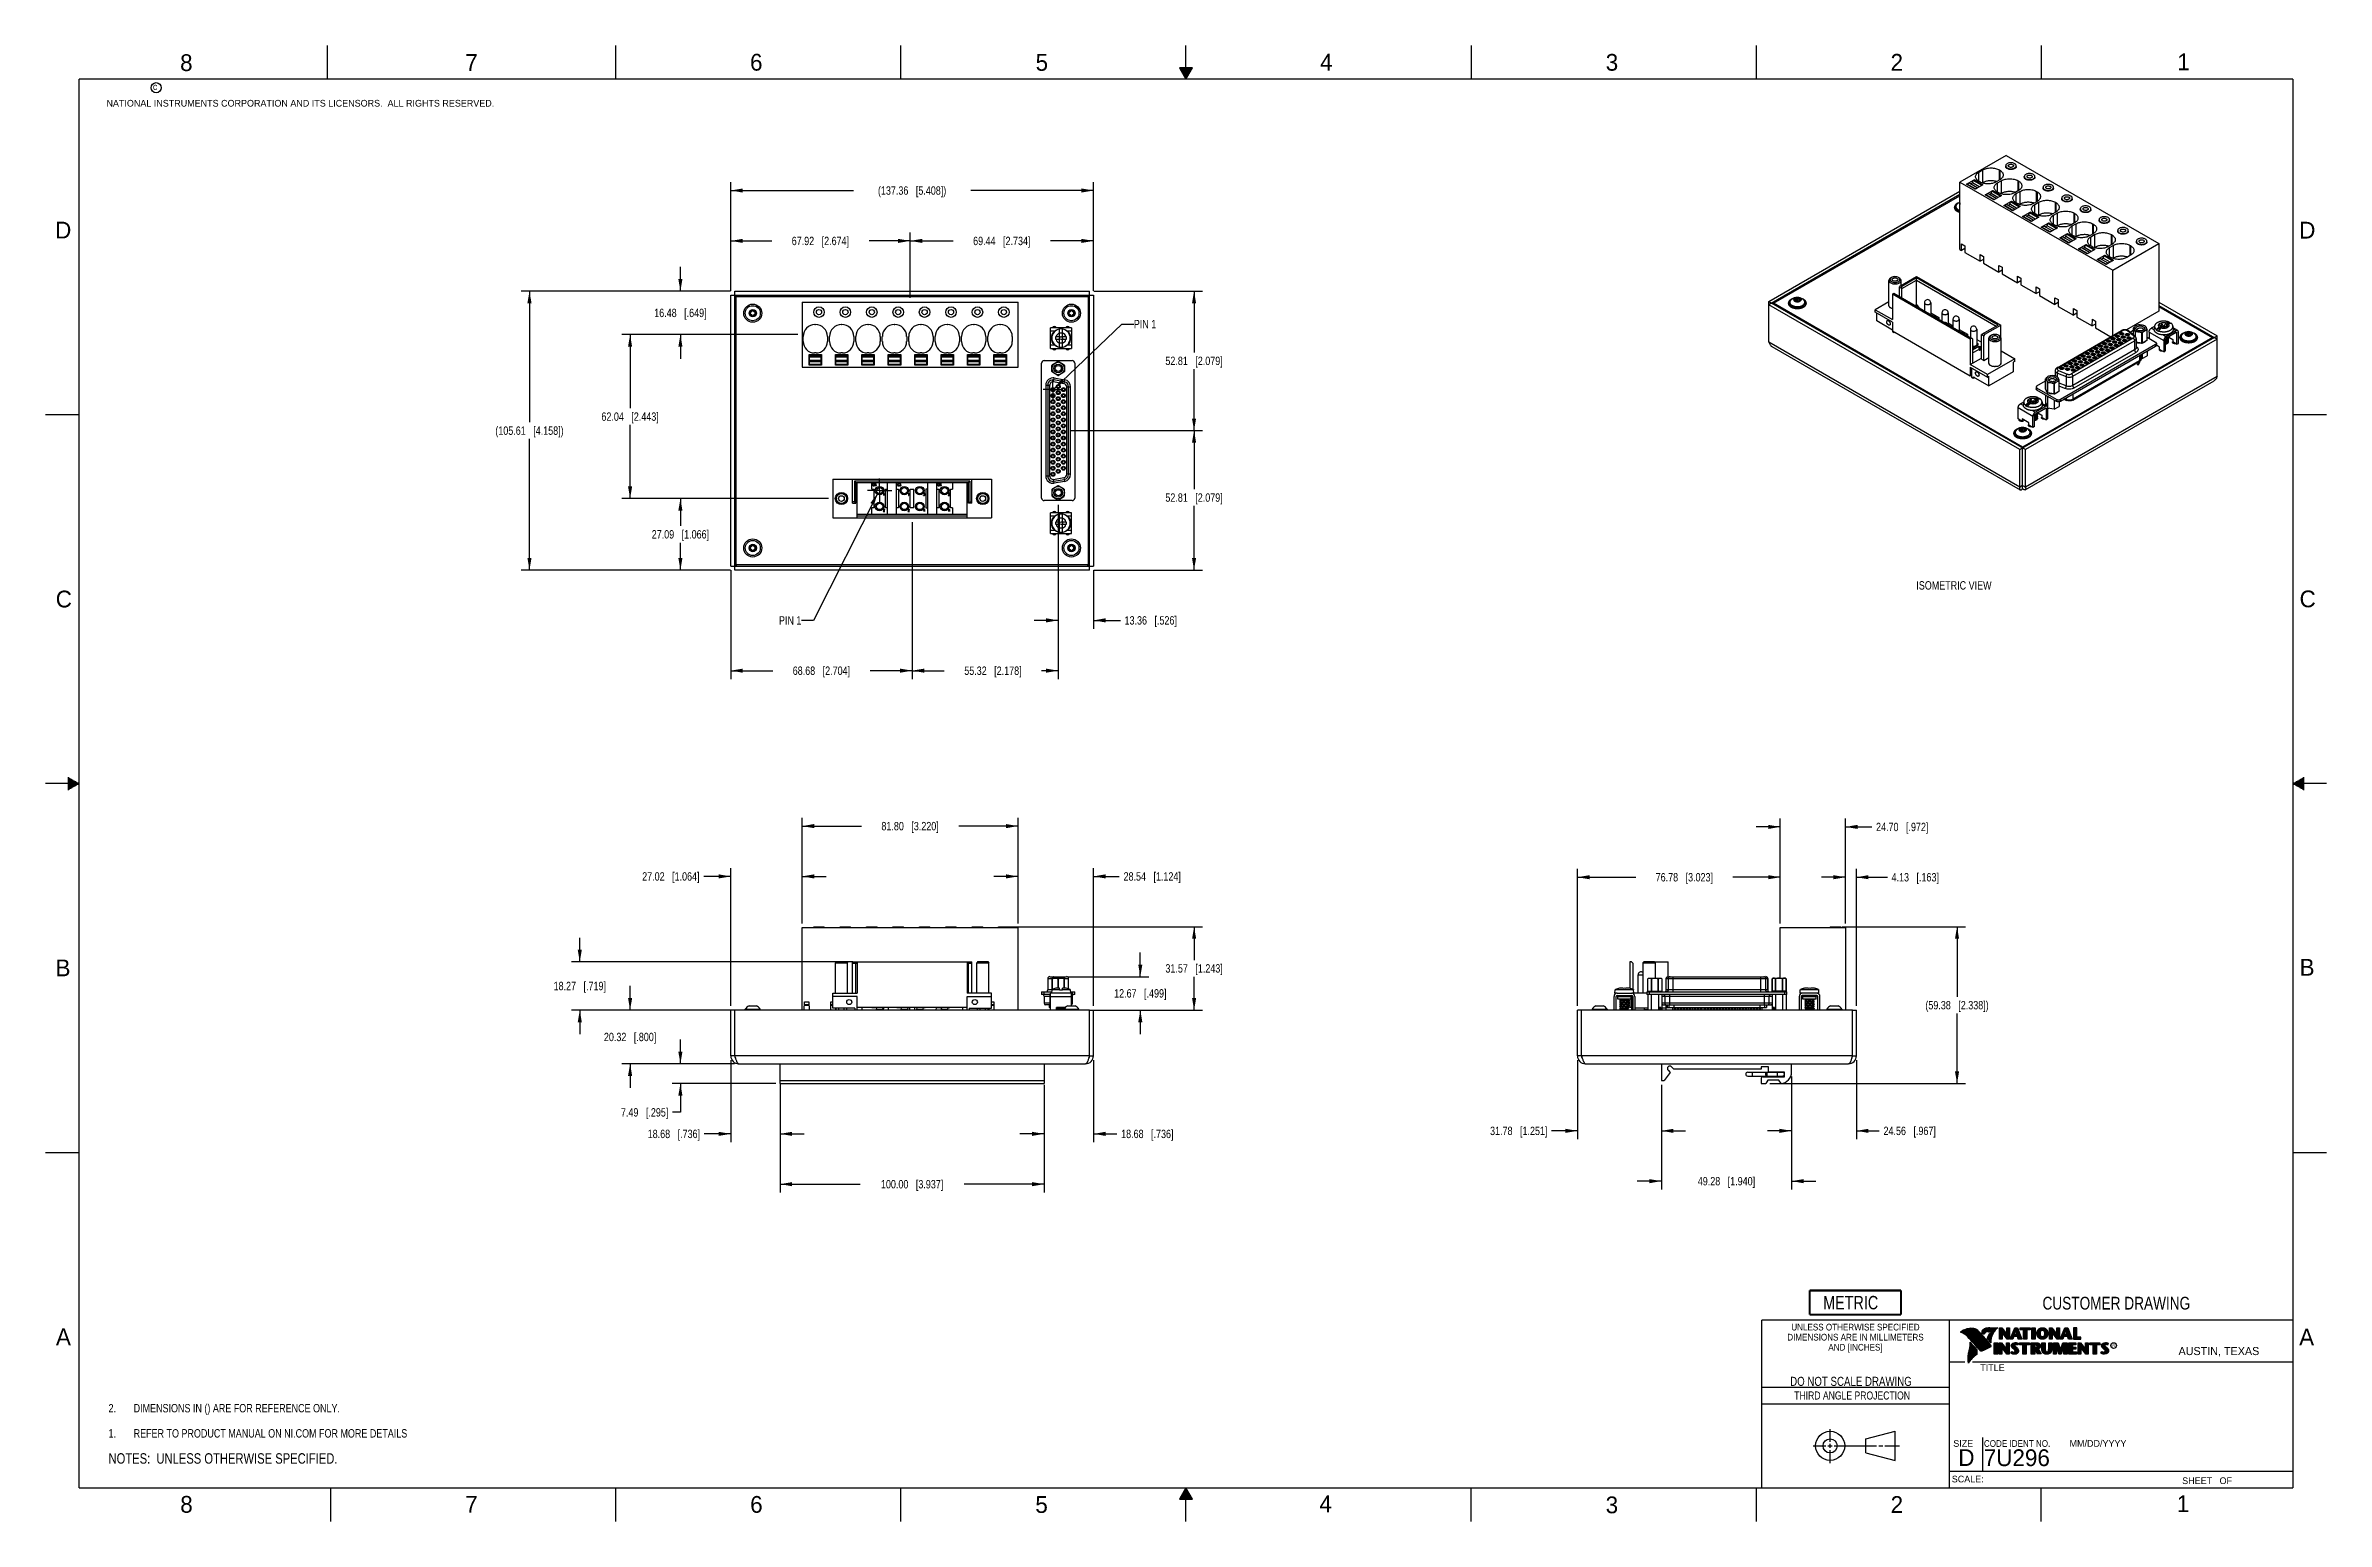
# Model space of a CAD drawing. Header units: inches. Extents: x 0 to 34, y 0 to 22.
import ezdxf

# ---------------------------------------------------------------- set-up
doc = ezdxf.new("R2010")
doc.units = ezdxf.units.IN
doc.header["$LTSCALE"] = 1.87
doc.header["$MEASUREMENT"] = 0
doc.linetypes.add('CENTER', pattern=[0.6, 0.375, -0.075, 0.075, -0.075])
doc.layers.get('0').update_dxf_attribs({"linetype": 'CONTINUOUS'})
for name, color, linetype in [('02___PRT_ALL_AXES', 7, 'CONTINUOUS'), ('03___PRT_ALL_CURVES', 7, 'CONTINUOUS'), ('_7360', 7, 'CONTINUOUS'), ('_8276', 7, 'CONTINUOUS'), ('DETAIL', 7, 'CONTINUOUS'), ('DIMENSIONS', 7, 'CONTINUOUS')]:
    doc.layers.add(name, color=color, linetype=linetype)
doc.styles.get("Standard").update_dxf_attribs({"font": 'txt', "width": 0.8})
doc.styles.add('TEXTSTYLE_2', font='txt')
doc.styles.add('TEXTSTYLE_3', font='txt', dxfattribs={"width": 0.9})
doc.dimstyles.new('DIMSTYLE_1', dxfattribs={"dimtxt": 0.125, "dimasz": 0.18, "dimexe": 0.125, "dimexo": 0.0625, "dimgap": 0.0625, "dimtad": 0, "dimtih": 1, "dimtoh": 1, "dimzin": 0, "dimdsep": 46, "dimtxsty": 'STANDARD', "dimblk": '_FILLED', "dimblk1": '_FILLED', "dimblk2": '_FILLED', "dimcen": 0.09, "dimazin": 0, "dimtp": 0.254, "dimtm": 0.254, "dimtfac": 1, "dimtofl": 0, "dimtmove": 0, "dimatfit": 3, "dimldrblk": '_FILLED', "dimfxl": 1, "dimtolj": 1, "dimtzin": 0, "dimarcsym": 0})
doc.dimstyles.new('DIMSTYLE_2', dxfattribs={"dimtxt": 0.125, "dimasz": 0.18, "dimexe": 0.125, "dimexo": 0.0625, "dimgap": 0.0625, "dimtad": 0, "dimtih": 1, "dimtoh": 1, "dimzin": 0, "dimdsep": 46, "dimtxsty": 'STANDARD', "dimblk": '_FILLED', "dimblk1": '_FILLED', "dimblk2": '_FILLED', "dimcen": 0.09, "dimazin": 0, "dimtp": 0.01, "dimtm": 0.01, "dimtfac": 1, "dimtofl": 0, "dimtmove": 0, "dimatfit": 3, "dimldrblk": '_FILLED', "dimfxl": 1, "dimtolj": 1, "dimtzin": 0, "dimarcsym": 0})
doc.dimstyles.get("Standard").update_dxf_attribs({"dimtxt": 0.125, "dimasz": 0.18, "dimexe": 0.125, "dimexo": 0.0625, "dimgap": 0.09, "dimtad": 0, "dimtih": 1, "dimtoh": 1, "dimzin": 0, "dimdsep": 46, "dimtxsty": 'STANDARD', "dimblk": '_FILLED', "dimblk1": '_FILLED', "dimblk2": '_FILLED', "dimcen": 0.09, "dimazin": 0, "dimtol": 1, "dimtp": 0.02, "dimtm": 0.02, "dimtfac": 1, "dimtofl": 0, "dimtmove": 0, "dimatfit": 3, "dimldrblk": '_FILLED', "dimfxl": 1, "dimtolj": 1, "dimtzin": 0, "dimarcsym": 0})

msp = doc.modelspace()

# ---------------------------------------------------------------- texts
at = {"color": 2, "linetype": 'CONTINUOUS', "line_spacing_factor": 0.9}
for s, insert, char_height, width, attachment_point, style in [('8', (2.005, 21.871), 0.25, 0.25, 1, 'TEXTSTYLE_2'), ('7', (6.256, 21.874), 0.25, 0.25, 1, 'TEXTSTYLE_2'), ('6', (10.501, 21.877), 0.25, 0.25, 1, 'TEXTSTYLE_2'), ('5', (14.758, 21.875), 0.25, 0.25, 1, 'TEXTSTYLE_2'), ('4', (18.998, 21.878), 0.25, 0.25, 1, 'TEXTSTYLE_2'), ('3', (23.257, 21.876), 0.25, 0.25, 1, 'TEXTSTYLE_2'), ('2', (27.503, 21.876), 0.25, 0.25, 1, 'TEXTSTYLE_2'), ('1', (31.778, 21.883), 0.25, 0.25, 1, 'TEXTSTYLE_2'), ('NATIONAL INSTRUMENTS CORPORATION AND ITS LICENSORS.  ALL RIGHTS RESERVED.', (0.907, 21.191), 0.1, 7.3, 1, 'TEXTSTYLE_2'), ('c', (1.599, 21.439), 0.1, 0.1, 1, 'TEXTSTYLE_2'), ('D', (0.142, 19.375), 0.25, 0.25, 1, 'TEXTSTYLE_2'), ('D', (33.595, 19.374), 0.25, 0.25, 1, 'TEXTSTYLE_2'), ('C', (0.151, 13.875), 0.25, 0.25, 1, 'TEXTSTYLE_2'), ('C', (33.6, 13.877), 0.25, 0.25, 1, 'TEXTSTYLE_2'), ('B', (0.148, 8.376), 0.25, 0.25, 1, 'TEXTSTYLE_2'), ('B', (33.601, 8.385), 0.25, 0.25, 1, 'TEXTSTYLE_2'), ('A', (0.154, 2.876), 0.25, 0.25, 1, 'TEXTSTYLE_2'), ('DIMENSIONS ARE IN MILLIMETERS', (26.98, 2.796), 0.1, 2.61, 2, 'TEXTSTYLE_3'), ('UNLESS OTHERWISE SPECIFIED', (26.98, 2.946), 0.1, 2.34, 2, 'TEXTSTYLE_3'), ('A', (33.594, 2.873), 0.25, 0.25, 1, 'TEXTSTYLE_2'), ('AND [INCHES]', (26.98, 2.646), 0.1, 1.08, 2, 'TEXTSTYLE_3'), ('R', (30.808, 2.641), 0.042, 0.04198, 1, 'TEXTSTYLE_2'), ('AUSTIN, TEXAS', (31.796, 2.599), 0.12, 1.56, 1, 'TEXTSTYLE_2'), ('TITLE', (28.84, 2.34), 0.1, 0.5, 1, 'TEXTSTYLE_2'), ('SIZE', (28.438, 1.212), 0.1, 0.4, 1, 'TEXTSTYLE_2'), ('CODE IDENT NO.', (28.895, 1.211), 0.1, 1.26, 1, 'TEXTSTYLE_3'), ('MM/DD/YYYY', (30.172, 1.212), 0.1, 1, 1, 'TEXTSTYLE_2'), ('SCALE:', (28.416, 0.681), 0.1, 0.6, 1, 'TEXTSTYLE_2'), ('8', (2.007, 0.379), 0.25, 0.25, 1, 'TEXTSTYLE_2'), ('7', (6.255, 0.379), 0.25, 0.25, 1, 'TEXTSTYLE_2'), ('6', (10.503, 0.378), 0.25, 0.25, 1, 'TEXTSTYLE_2'), ('5', (14.754, 0.376), 0.25, 0.25, 1, 'TEXTSTYLE_2'), ('4', (18.988, 0.387), 0.25, 0.25, 1, 'TEXTSTYLE_2'), ('3', (23.256, 0.371), 0.25, 0.25, 1, 'TEXTSTYLE_2'), ('2', (27.504, 0.376), 0.25, 0.25, 1, 'TEXTSTYLE_2'), ('1', (31.771, 0.389), 0.25, 0.25, 1, 'TEXTSTYLE_2'), ('SHEET   OF', (31.85, 0.656), 0.1, 1, 1, 'TEXTSTYLE_2')]:
    msp.add_mtext(s, dxfattribs=dict(at, insert=insert, char_height=char_height, width=width, attachment_point=attachment_point, style=style))
at = {"color": 7, "linetype": 'CONTINUOUS', "attachment_point": 2, "line_spacing_factor": 0.9}
for s, insert, char_height, width in [('CUSTOMER DRAWING', (30.869, 3.348), 0.19, 2.432), ('DO NOT SCALE DRAWING', (26.913, 2.155), 0.135, 2.16)]:
    msp.add_mtext(s, dxfattribs=dict(at, insert=insert, char_height=char_height, width=width))
at = {"color": 2, "linetype": 'CONTINUOUS', "insert": (26.93, 1.937), "char_height": 0.12, "width": 2.112, "attachment_point": 2, "line_spacing_factor": 0.9}
msp.add_mtext('THIRD ANGLE PROJECTION', dxfattribs=at)
at = {"color": 7, "linetype": 'CONTINUOUS', "char_height": 0.25, "attachment_point": 1, "line_spacing_factor": 0.9, "style": 'TEXTSTYLE_2'}
for s, insert, width in [('D  ', (28.513, 1.076), 0.75), ('7U296', (28.893, 1.074), 1.25)]:
    msp.add_mtext(s, dxfattribs=dict(at, insert=insert, width=width))
at = {"layer": 'DETAIL', "color": 2, "linetype": 'CONTINUOUS', "char_height": 0.125, "line_spacing_factor": 0.9}
for s, insert, width, attachment_point in [('PIN 1', (16.222, 17.911), 0.5, 1), ('ISOMETRIC VIEW', (27.887, 14.016), 1.4, 1), ('PIN 1', (11.267, 13.494), 0.5, 3)]:
    msp.add_mtext(s, dxfattribs=dict(at, insert=insert, width=width, attachment_point=attachment_point))

# ---------------------------------------------------------------- blocks, each defined once
blk = doc.blocks.new('CUSTOM_NOTE_BL0', base_point=(3.625, 1.312))
at = {"color": 2, "linetype": 'CONTINUOUS', "width": 0.8}
for s, p in [('1.', (0.938, 1.25)), ('REFER TO PRODUCT MANUAL ON NI.COM FOR MORE DETAILS', (1.312, 1.25))]:
    blk.add_text(s, height=0.125, dxfattribs=at).set_placement(p)
blk = doc.blocks.new('METRIC_BL1', base_point=(26.978, 3.262))
at = {"color": 7, "linetype": 'CONTINUOUS', "const_width": 0.0309}
for points in [[(26.298, 3.442), (27.658, 3.442)], [(26.298, 3.442), (26.298, 3.082)], [(27.658, 3.442), (27.658, 3.082)], [(26.298, 3.082), (27.658, 3.082)]]:
    blk.add_lwpolyline(points, dxfattribs=at)
at = {"color": 2, "linetype": 'CONTINUOUS', "width": 0.8}
blk.add_text('METRIC', height=0.2, dxfattribs=at).set_placement((26.499, 3.161))
blk = doc.blocks.new('_FILLED')
at = {"color": 0, "linetype": 'BYBLOCK'}
blk.add_solid([(0, 0), (-1, 0.17), (-1, -0.17)], dxfattribs=at)
blk = doc.blocks.new('*D0')
at = {"layer": 'DIMENSIONS', "color": 2, "linetype": 'CONTINUOUS'}
for p, q in [((15.624, 18.34), (17.245, 18.34)), ((17.12, 18.34), (17.12, 17.425)), ((17.12, 16.261), (17.12, 17.175)), ((15.283, 16.261), (17.245, 16.261))]:
    blk.add_line(p, q, dxfattribs=at)
at = {"layer": 'DIMENSIONS', "color": 2, "linetype": 'CONTINUOUS', "xscale": 0.18, "yscale": 0.18, "zscale": 0.18}
for p, rotation in [((17.12, 18.34), 90), ((17.12, 16.261), 270)]:
    blk.add_blockref('_FILLED', p, dxfattribs=dict(at, rotation=rotation))
at = {"layer": 'DIMENSIONS', "color": 2, "linetype": 'CONTINUOUS', "insert": (17.12, 17.363), "char_height": 0.125, "width": 1.325, "attachment_point": 2, "line_spacing_factor": 0.9}
blk.add_mtext('52.81{\\ftxt.shx;\\W1.000000;\\H0.125000; }[2.079]', dxfattribs=at)
blk = doc.blocks.new('*D1')
at = {"layer": 'DIMENSIONS', "color": 2, "linetype": 'CONTINUOUS'}
for p, q in [((15.283, 16.261), (17.245, 16.261)), ((17.12, 16.261), (17.12, 15.388)), ((17.12, 14.182), (17.12, 15.138)), ((15.624, 14.182), (17.245, 14.182))]:
    blk.add_line(p, q, dxfattribs=at)
at = {"layer": 'DIMENSIONS', "color": 2, "linetype": 'CONTINUOUS', "xscale": 0.18, "yscale": 0.18, "zscale": 0.18}
for p, rotation in [((17.12, 16.261), 90), ((17.12, 14.182), 270)]:
    blk.add_blockref('_FILLED', p, dxfattribs=dict(at, rotation=rotation))
at = {"layer": 'DIMENSIONS', "color": 2, "linetype": 'CONTINUOUS', "insert": (17.12, 15.325), "char_height": 0.125, "width": 1.325, "attachment_point": 2, "line_spacing_factor": 0.9}
blk.add_mtext('52.81{\\ftxt.shx;\\W1.000000;\\H0.125000; }[2.079]', dxfattribs=at)
blk = doc.blocks.new('*D2')
at = {"layer": 'DIMENSIONS', "color": 2, "linetype": 'CONTINUOUS'}
for p, q in [((12.917, 14.898), (12.917, 12.557)), ((10.213, 14.178), (10.213, 12.557)), ((10.213, 12.682), (10.84, 12.682)), ((12.917, 12.682), (12.29, 12.682))]:
    blk.add_line(p, q, dxfattribs=at)
at = {"layer": 'DIMENSIONS', "color": 2, "linetype": 'CONTINUOUS', "xscale": 0.18, "yscale": 0.18, "zscale": 0.18, "rotation": 180}
blk.add_blockref('_FILLED', (10.213, 12.682), dxfattribs=at)
at = {"layer": 'DIMENSIONS', "color": 2, "linetype": 'CONTINUOUS', "xscale": 0.18, "yscale": 0.18, "zscale": 0.18}
blk.add_blockref('_FILLED', (12.917, 12.682), dxfattribs=at)
at = {"layer": 'DIMENSIONS', "color": 2, "linetype": 'CONTINUOUS', "insert": (11.565, 12.744), "char_height": 0.125, "width": 1.325, "attachment_point": 2, "line_spacing_factor": 0.9}
blk.add_mtext('68.68{\\ftxt.shx;\\W1.000000;\\H0.125000; }[2.704]', dxfattribs=at)
blk = doc.blocks.new('*D3')
at = {"layer": 'DIMENSIONS', "color": 2, "linetype": 'CONTINUOUS'}
for p, q in [((15.095, 15.154), (15.095, 12.557)), ((12.917, 14.898), (12.917, 12.557)), ((12.917, 12.682), (13.397, 12.682)), ((15.095, 12.682), (14.847, 12.682))]:
    blk.add_line(p, q, dxfattribs=at)
at = {"layer": 'DIMENSIONS', "color": 2, "linetype": 'CONTINUOUS', "xscale": 0.18, "yscale": 0.18, "zscale": 0.18, "rotation": 180}
blk.add_blockref('_FILLED', (12.917, 12.682), dxfattribs=at)
at = {"layer": 'DIMENSIONS', "color": 2, "linetype": 'CONTINUOUS', "xscale": 0.18, "yscale": 0.18, "zscale": 0.18}
blk.add_blockref('_FILLED', (15.095, 12.682), dxfattribs=at)
at = {"layer": 'DIMENSIONS', "color": 2, "linetype": 'CONTINUOUS', "insert": (14.122, 12.744), "char_height": 0.125, "width": 1.325, "attachment_point": 2, "line_spacing_factor": 0.9}
blk.add_mtext('55.32{\\ftxt.shx;\\W1.000000;\\H0.125000; }[2.178]', dxfattribs=at)
blk = doc.blocks.new('*D4')
at = {"layer": 'DIMENSIONS', "color": 2, "linetype": 'CONTINUOUS'}
for p, q in [((10.213, 18.343), (10.213, 19.214)), ((10.213, 19.089), (10.825, 19.089)), ((12.887, 19.089), (12.275, 19.089)), ((12.887, 18.24), (12.887, 19.214))]:
    blk.add_line(p, q, dxfattribs=at)
at = {"layer": 'DIMENSIONS', "color": 2, "linetype": 'CONTINUOUS', "xscale": 0.18, "yscale": 0.18, "zscale": 0.18, "rotation": 180}
blk.add_blockref('_FILLED', (10.213, 19.089), dxfattribs=at)
at = {"layer": 'DIMENSIONS', "color": 2, "linetype": 'CONTINUOUS', "xscale": 0.18, "yscale": 0.18, "zscale": 0.18}
blk.add_blockref('_FILLED', (12.887, 19.089), dxfattribs=at)
at = {"layer": 'DIMENSIONS', "color": 2, "linetype": 'CONTINUOUS', "insert": (11.55, 19.151), "char_height": 0.125, "width": 1.325, "attachment_point": 2, "line_spacing_factor": 0.9}
blk.add_mtext('67.92{\\ftxt.shx;\\W1.000000;\\H0.125000; }[2.674]', dxfattribs=at)
blk = doc.blocks.new('*D5')
at = {"layer": 'DIMENSIONS', "color": 2, "linetype": 'CONTINUOUS'}
for p, q in [((12.887, 18.24), (12.887, 19.214)), ((12.887, 19.089), (13.529, 19.089)), ((15.621, 19.089), (14.979, 19.089)), ((15.621, 18.343), (15.621, 19.214))]:
    blk.add_line(p, q, dxfattribs=at)
at = {"layer": 'DIMENSIONS', "color": 2, "linetype": 'CONTINUOUS', "xscale": 0.18, "yscale": 0.18, "zscale": 0.18, "rotation": 180}
blk.add_blockref('_FILLED', (12.887, 19.089), dxfattribs=at)
at = {"layer": 'DIMENSIONS', "color": 2, "linetype": 'CONTINUOUS', "xscale": 0.18, "yscale": 0.18, "zscale": 0.18}
blk.add_blockref('_FILLED', (15.621, 19.089), dxfattribs=at)
at = {"layer": 'DIMENSIONS', "color": 2, "linetype": 'CONTINUOUS', "insert": (14.254, 19.151), "char_height": 0.125, "width": 1.325, "attachment_point": 2, "line_spacing_factor": 0.9}
blk.add_mtext('69.44{\\ftxt.shx;\\W1.000000;\\H0.125000; }[2.734]', dxfattribs=at)
blk = doc.blocks.new('*D6')
at = {"layer": 'DIMENSIONS', "color": 2, "linetype": 'CONTINUOUS'}
for p, q in [((10.213, 18.343), (10.213, 19.965)), ((10.213, 19.84), (12.042, 19.84)), ((15.621, 19.84), (13.792, 19.84)), ((15.621, 18.343), (15.621, 19.965))]:
    blk.add_line(p, q, dxfattribs=at)
at = {"layer": 'DIMENSIONS', "color": 2, "linetype": 'CONTINUOUS', "xscale": 0.18, "yscale": 0.18, "zscale": 0.18, "rotation": 180}
blk.add_blockref('_FILLED', (10.213, 19.84), dxfattribs=at)
at = {"layer": 'DIMENSIONS', "color": 2, "linetype": 'CONTINUOUS', "xscale": 0.18, "yscale": 0.18, "zscale": 0.18}
blk.add_blockref('_FILLED', (15.621, 19.84), dxfattribs=at)
at = {"layer": 'DIMENSIONS', "color": 2, "linetype": 'CONTINUOUS', "insert": (12.917, 19.902), "char_height": 0.125, "width": 1.625, "attachment_point": 2, "line_spacing_factor": 0.9}
blk.add_mtext('(137.36{\\ftxt.shx;\\W1.000000;\\H0.125000; }[5.408])', dxfattribs=at)
blk = doc.blocks.new('*D7')
at = {"layer": 'DIMENSIONS', "color": 2, "linetype": 'CONTINUOUS'}
for p, q in [((9.463, 18.34), (9.463, 18.7)), ((10.209, 18.34), (9.338, 18.34)), ((11.214, 17.691), (9.338, 17.691)), ((9.463, 17.691), (9.463, 17.331))]:
    blk.add_line(p, q, dxfattribs=at)
at = {"layer": 'DIMENSIONS', "color": 2, "linetype": 'CONTINUOUS', "xscale": 0.18, "yscale": 0.18, "zscale": 0.18}
for p, rotation in [((9.463, 18.34), 270), ((9.463, 17.691), 90)]:
    blk.add_blockref('_FILLED', p, dxfattribs=dict(at, rotation=rotation))
at = {"layer": 'DIMENSIONS', "color": 2, "linetype": 'CONTINUOUS', "insert": (9.463, 18.078), "char_height": 0.125, "width": 1.225, "attachment_point": 2, "line_spacing_factor": 0.9}
blk.add_mtext('16.48{\\ftxt.shx;\\W1.000000;\\H0.125000; }[.649]', dxfattribs=at)
blk = doc.blocks.new('*D8')
at = {"layer": 'DIMENSIONS', "color": 2, "linetype": 'CONTINUOUS'}
for p, q in [((11.214, 17.691), (8.588, 17.691)), ((8.713, 17.691), (8.713, 16.595)), ((8.713, 15.248), (8.713, 16.345)), ((11.671, 15.248), (8.588, 15.248))]:
    blk.add_line(p, q, dxfattribs=at)
at = {"layer": 'DIMENSIONS', "color": 2, "linetype": 'CONTINUOUS', "xscale": 0.18, "yscale": 0.18, "zscale": 0.18}
for p, rotation in [((8.713, 17.691), 90), ((8.713, 15.248), 270)]:
    blk.add_blockref('_FILLED', p, dxfattribs=dict(at, rotation=rotation))
at = {"layer": 'DIMENSIONS', "color": 2, "linetype": 'CONTINUOUS', "insert": (8.713, 16.532), "char_height": 0.125, "width": 1.325, "attachment_point": 2, "line_spacing_factor": 0.9}
blk.add_mtext('62.04{\\ftxt.shx;\\W1.000000;\\H0.125000; }[2.443]', dxfattribs=at)
blk = doc.blocks.new('*D9')
at = {"layer": 'DIMENSIONS', "color": 2, "linetype": 'CONTINUOUS'}
for p, q in [((11.671, 15.248), (9.338, 15.248)), ((9.463, 15.248), (9.463, 14.84)), ((9.463, 14.182), (9.463, 14.59)), ((10.209, 14.182), (9.338, 14.182))]:
    blk.add_line(p, q, dxfattribs=at)
at = {"layer": 'DIMENSIONS', "color": 2, "linetype": 'CONTINUOUS', "xscale": 0.18, "yscale": 0.18, "zscale": 0.18}
for p, rotation in [((9.463, 15.248), 90), ((9.463, 14.182), 270)]:
    blk.add_blockref('_FILLED', p, dxfattribs=dict(at, rotation=rotation))
at = {"layer": 'DIMENSIONS', "color": 2, "linetype": 'CONTINUOUS', "insert": (9.463, 14.777), "char_height": 0.125, "width": 1.325, "attachment_point": 2, "line_spacing_factor": 0.9}
blk.add_mtext('27.09{\\ftxt.shx;\\W1.000000;\\H0.125000; }[1.066]', dxfattribs=at)
blk = doc.blocks.new('*D10')
at = {"layer": 'DIMENSIONS', "color": 2, "linetype": 'CONTINUOUS'}
for p, q in [((10.209, 18.34), (7.088, 18.34)), ((7.213, 18.34), (7.213, 16.386)), ((7.213, 14.182), (7.213, 16.136)), ((10.209, 14.182), (7.088, 14.182))]:
    blk.add_line(p, q, dxfattribs=at)
at = {"layer": 'DIMENSIONS', "color": 2, "linetype": 'CONTINUOUS', "xscale": 0.18, "yscale": 0.18, "zscale": 0.18}
for p, rotation in [((7.213, 18.34), 90), ((7.213, 14.182), 270)]:
    blk.add_blockref('_FILLED', p, dxfattribs=dict(at, rotation=rotation))
at = {"layer": 'DIMENSIONS', "color": 2, "linetype": 'CONTINUOUS', "insert": (7.213, 16.323), "char_height": 0.125, "width": 1.625, "attachment_point": 2, "line_spacing_factor": 0.9}
blk.add_mtext('(105.61{\\ftxt.shx;\\W1.000000;\\H0.125000; }[4.158])', dxfattribs=at)
blk = doc.blocks.new('*D11')
at = {"layer": 'DIMENSIONS', "color": 2, "linetype": 'CONTINUOUS'}
for p, q in [((15.095, 15.154), (15.095, 13.307)), ((15.621, 14.178), (15.621, 13.307)), ((15.095, 13.432), (14.735, 13.432)), ((15.621, 13.432), (16.022, 13.432))]:
    blk.add_line(p, q, dxfattribs=at)
at = {"layer": 'DIMENSIONS', "color": 2, "linetype": 'CONTINUOUS', "xscale": 0.18, "yscale": 0.18, "zscale": 0.18}
blk.add_blockref('_FILLED', (15.095, 13.432), dxfattribs=at)
at = {"layer": 'DIMENSIONS', "color": 2, "linetype": 'CONTINUOUS', "xscale": 0.18, "yscale": 0.18, "zscale": 0.18, "rotation": 180}
blk.add_blockref('_FILLED', (15.621, 13.432), dxfattribs=at)
at = {"layer": 'DIMENSIONS', "color": 2, "linetype": 'CONTINUOUS', "insert": (16.084, 13.494), "char_height": 0.125, "width": 1.225, "attachment_point": 1, "line_spacing_factor": 0.9}
blk.add_mtext('13.36{\\ftxt.shx;\\W1.000000;\\H0.125000; }[.526]', dxfattribs=at)
blk = doc.blocks.new('*D12')
at = {"layer": 'DIMENSIONS', "color": 2, "linetype": 'CONTINUOUS'}
for p, q in [((9.463, 6.822), (9.463, 7.182)), ((10.268, 6.822), (9.338, 6.822)), ((10.886, 6.527), (9.338, 6.527)), ((9.463, 6.527), (9.463, 6.098)), ((9.463, 6.098), (9.345, 6.098))]:
    blk.add_line(p, q, dxfattribs=at)
at = {"layer": 'DIMENSIONS', "color": 2, "linetype": 'CONTINUOUS', "xscale": 0.18, "yscale": 0.18, "zscale": 0.18}
for p, rotation in [((9.463, 6.822), 270), ((9.463, 6.527), 90)]:
    blk.add_blockref('_FILLED', p, dxfattribs=dict(at, rotation=rotation))
at = {"layer": 'DIMENSIONS', "color": 2, "linetype": 'CONTINUOUS', "insert": (9.283, 6.16), "char_height": 0.125, "width": 1.125, "attachment_point": 3, "line_spacing_factor": 0.9}
blk.add_mtext('7.49{\\ftxt.shx;\\W1.000000;\\H0.125000; }[.295]', dxfattribs=at)
blk = doc.blocks.new('*D13')
at = {"layer": 'DIMENSIONS', "color": 2, "linetype": 'CONTINUOUS'}
for p, q in [((8.713, 7.622), (8.713, 7.982)), ((10.209, 7.622), (8.588, 7.622)), ((10.268, 6.822), (8.588, 6.822)), ((8.713, 6.822), (8.713, 6.462))]:
    blk.add_line(p, q, dxfattribs=at)
at = {"layer": 'DIMENSIONS', "color": 2, "linetype": 'CONTINUOUS', "xscale": 0.18, "yscale": 0.18, "zscale": 0.18}
for p, rotation in [((8.713, 7.622), 270), ((8.713, 6.822), 90)]:
    blk.add_blockref('_FILLED', p, dxfattribs=dict(at, rotation=rotation))
at = {"layer": 'DIMENSIONS', "color": 2, "linetype": 'CONTINUOUS', "insert": (8.713, 7.284), "char_height": 0.125, "width": 1.225, "attachment_point": 2, "line_spacing_factor": 0.9}
blk.add_mtext('20.32{\\ftxt.shx;\\W1.000000;\\H0.125000; }[.800]', dxfattribs=at)
blk = doc.blocks.new('*D14')
at = {"layer": 'DIMENSIONS', "color": 2, "linetype": 'CONTINUOUS'}
for p, q in [((7.963, 8.341), (7.963, 8.701)), ((12.033, 8.341), (7.838, 8.341)), ((10.209, 7.622), (7.838, 7.622)), ((7.963, 7.622), (7.963, 7.262))]:
    blk.add_line(p, q, dxfattribs=at)
at = {"layer": 'DIMENSIONS', "color": 2, "linetype": 'CONTINUOUS', "xscale": 0.18, "yscale": 0.18, "zscale": 0.18}
for p, rotation in [((7.963, 8.341), 270), ((7.963, 7.622), 90)]:
    blk.add_blockref('_FILLED', p, dxfattribs=dict(at, rotation=rotation))
at = {"layer": 'DIMENSIONS', "color": 2, "linetype": 'CONTINUOUS', "insert": (7.963, 8.044), "char_height": 0.125, "width": 1.225, "attachment_point": 2, "line_spacing_factor": 0.9}
blk.add_mtext('18.27{\\ftxt.shx;\\W1.000000;\\H0.125000; }[.719]', dxfattribs=at)
blk = doc.blocks.new('*D15')
at = {"layer": 'DIMENSIONS', "color": 2, "linetype": 'CONTINUOUS'}
for p, q in [((14.347, 8.865), (17.246, 8.865)), ((17.121, 8.865), (17.121, 8.368)), ((17.121, 7.622), (17.121, 8.118)), ((15.624, 7.622), (17.246, 7.622))]:
    blk.add_line(p, q, dxfattribs=at)
at = {"layer": 'DIMENSIONS', "color": 2, "linetype": 'CONTINUOUS', "xscale": 0.18, "yscale": 0.18, "zscale": 0.18}
for p, rotation in [((17.121, 8.865), 90), ((17.121, 7.622), 270)]:
    blk.add_blockref('_FILLED', p, dxfattribs=dict(at, rotation=rotation))
at = {"layer": 'DIMENSIONS', "color": 2, "linetype": 'CONTINUOUS', "insert": (17.121, 8.306), "char_height": 0.125, "width": 1.325, "attachment_point": 2, "line_spacing_factor": 0.9}
blk.add_mtext('31.57{\\ftxt.shx;\\W1.000000;\\H0.125000; }[1.243]', dxfattribs=at)
blk = doc.blocks.new('*D16')
at = {"layer": 'DIMENSIONS', "color": 2, "linetype": 'CONTINUOUS'}
for p, q in [((16.319, 8.12), (16.319, 8.48)), ((15.243, 8.12), (16.444, 8.12)), ((15.624, 7.622), (16.444, 7.622)), ((16.319, 7.622), (16.319, 7.262))]:
    blk.add_line(p, q, dxfattribs=at)
at = {"layer": 'DIMENSIONS', "color": 2, "linetype": 'CONTINUOUS', "xscale": 0.18, "yscale": 0.18, "zscale": 0.18}
for p, rotation in [((16.319, 8.12), 270), ((16.319, 7.622), 90)]:
    blk.add_blockref('_FILLED', p, dxfattribs=dict(at, rotation=rotation))
at = {"layer": 'DIMENSIONS', "color": 2, "linetype": 'CONTINUOUS', "insert": (16.319, 7.934), "char_height": 0.125, "width": 1.225, "attachment_point": 2, "line_spacing_factor": 0.9}
blk.add_mtext('12.67{\\ftxt.shx;\\W1.000000;\\H0.125000; }[.499]', dxfattribs=at)
blk = doc.blocks.new('*D17')
at = {"layer": 'DIMENSIONS', "color": 2, "linetype": 'CONTINUOUS'}
for p, q in [((14.497, 9.615), (14.137, 9.615)), ((14.497, 8.915), (14.497, 9.74)), ((15.621, 7.684), (15.621, 9.74)), ((15.621, 9.615), (16.006, 9.615))]:
    blk.add_line(p, q, dxfattribs=at)
at = {"layer": 'DIMENSIONS', "color": 2, "linetype": 'CONTINUOUS', "xscale": 0.18, "yscale": 0.18, "zscale": 0.18}
blk.add_blockref('_FILLED', (14.497, 9.615), dxfattribs=at)
at = {"layer": 'DIMENSIONS', "color": 2, "linetype": 'CONTINUOUS', "xscale": 0.18, "yscale": 0.18, "zscale": 0.18, "rotation": 180}
blk.add_blockref('_FILLED', (15.621, 9.615), dxfattribs=at)
at = {"layer": 'DIMENSIONS', "color": 2, "linetype": 'CONTINUOUS', "insert": (16.069, 9.677), "char_height": 0.125, "width": 1.325, "attachment_point": 1, "line_spacing_factor": 0.9}
blk.add_mtext('28.54{\\ftxt.shx;\\W1.000000;\\H0.125000; }[1.124]', dxfattribs=at)
blk = doc.blocks.new('*D18')
at = {"layer": 'DIMENSIONS', "color": 2, "linetype": 'CONTINUOUS'}
for p, q in [((11.277, 8.915), (11.277, 10.49)), ((11.277, 10.365), (12.162, 10.365)), ((14.497, 10.365), (13.612, 10.365)), ((14.497, 8.915), (14.497, 10.49))]:
    blk.add_line(p, q, dxfattribs=at)
at = {"layer": 'DIMENSIONS', "color": 2, "linetype": 'CONTINUOUS', "xscale": 0.18, "yscale": 0.18, "zscale": 0.18, "rotation": 180}
blk.add_blockref('_FILLED', (11.277, 10.365), dxfattribs=at)
at = {"layer": 'DIMENSIONS', "color": 2, "linetype": 'CONTINUOUS', "xscale": 0.18, "yscale": 0.18, "zscale": 0.18}
blk.add_blockref('_FILLED', (14.497, 10.365), dxfattribs=at)
at = {"layer": 'DIMENSIONS', "color": 2, "linetype": 'CONTINUOUS', "insert": (12.887, 10.427), "char_height": 0.125, "width": 1.325, "attachment_point": 2, "line_spacing_factor": 0.9}
blk.add_mtext('81.80{\\ftxt.shx;\\W1.000000;\\H0.125000; }[3.220]', dxfattribs=at)
blk = doc.blocks.new('*D19')
at = {"layer": 'DIMENSIONS', "color": 2, "linetype": 'CONTINUOUS'}
for p, q in [((10.213, 9.615), (9.811, 9.615)), ((10.213, 7.684), (10.213, 9.74)), ((11.277, 8.915), (11.277, 9.74)), ((11.277, 9.615), (11.637, 9.615))]:
    blk.add_line(p, q, dxfattribs=at)
at = {"layer": 'DIMENSIONS', "color": 2, "linetype": 'CONTINUOUS', "xscale": 0.18, "yscale": 0.18, "zscale": 0.18}
blk.add_blockref('_FILLED', (10.213, 9.615), dxfattribs=at)
at = {"layer": 'DIMENSIONS', "color": 2, "linetype": 'CONTINUOUS', "xscale": 0.18, "yscale": 0.18, "zscale": 0.18, "rotation": 180}
blk.add_blockref('_FILLED', (11.277, 9.615), dxfattribs=at)
at = {"layer": 'DIMENSIONS', "color": 2, "linetype": 'CONTINUOUS', "insert": (9.748, 9.677), "char_height": 0.125, "width": 1.325, "attachment_point": 3, "line_spacing_factor": 0.9}
blk.add_mtext('27.02{\\ftxt.shx;\\W1.000000;\\H0.125000; }[1.064]', dxfattribs=at)
blk = doc.blocks.new('*D20')
at = {"layer": 'DIMENSIONS', "color": 2, "linetype": 'CONTINUOUS'}
for p, q in [((10.213, 6.877), (10.213, 5.652)), ((10.948, 6.534), (10.948, 5.652)), ((10.213, 5.777), (9.819, 5.777)), ((10.948, 5.777), (11.308, 5.777))]:
    blk.add_line(p, q, dxfattribs=at)
at = {"layer": 'DIMENSIONS', "color": 2, "linetype": 'CONTINUOUS', "xscale": 0.18, "yscale": 0.18, "zscale": 0.18}
blk.add_blockref('_FILLED', (10.213, 5.777), dxfattribs=at)
at = {"layer": 'DIMENSIONS', "color": 2, "linetype": 'CONTINUOUS', "xscale": 0.18, "yscale": 0.18, "zscale": 0.18, "rotation": 180}
blk.add_blockref('_FILLED', (10.948, 5.777), dxfattribs=at)
at = {"layer": 'DIMENSIONS', "color": 2, "linetype": 'CONTINUOUS', "insert": (9.756, 5.839), "char_height": 0.125, "width": 1.225, "attachment_point": 3, "line_spacing_factor": 0.9}
blk.add_mtext('18.68{\\ftxt.shx;\\W1.000000;\\H0.125000; }[.736]', dxfattribs=at)
blk = doc.blocks.new('*D21')
at = {"layer": 'DIMENSIONS', "color": 2, "linetype": 'CONTINUOUS'}
for p, q in [((10.948, 6.509), (10.948, 4.902)), ((14.885, 6.509), (14.885, 4.902)), ((10.948, 5.027), (12.142, 5.027)), ((14.885, 5.027), (13.692, 5.027))]:
    blk.add_line(p, q, dxfattribs=at)
at = {"layer": 'DIMENSIONS', "color": 2, "linetype": 'CONTINUOUS', "xscale": 0.18, "yscale": 0.18, "zscale": 0.18, "rotation": 180}
blk.add_blockref('_FILLED', (10.948, 5.027), dxfattribs=at)
at = {"layer": 'DIMENSIONS', "color": 2, "linetype": 'CONTINUOUS', "xscale": 0.18, "yscale": 0.18, "zscale": 0.18}
blk.add_blockref('_FILLED', (14.885, 5.027), dxfattribs=at)
at = {"layer": 'DIMENSIONS', "color": 2, "linetype": 'CONTINUOUS', "insert": (12.917, 5.089), "char_height": 0.125, "width": 1.425, "attachment_point": 2, "line_spacing_factor": 0.9}
blk.add_mtext('100.00{\\ftxt.shx;\\W1.000000;\\H0.125000; }[3.937]', dxfattribs=at)
blk = doc.blocks.new('*D22')
at = {"layer": 'DIMENSIONS', "color": 2, "linetype": 'CONTINUOUS'}
for p, q in [((15.621, 6.877), (15.621, 5.652)), ((14.885, 6.509), (14.885, 5.652)), ((14.885, 5.777), (14.525, 5.777)), ((15.621, 5.777), (15.971, 5.777))]:
    blk.add_line(p, q, dxfattribs=at)
at = {"layer": 'DIMENSIONS', "color": 2, "linetype": 'CONTINUOUS', "xscale": 0.18, "yscale": 0.18, "zscale": 0.18}
blk.add_blockref('_FILLED', (14.885, 5.777), dxfattribs=at)
at = {"layer": 'DIMENSIONS', "color": 2, "linetype": 'CONTINUOUS', "xscale": 0.18, "yscale": 0.18, "zscale": 0.18, "rotation": 180}
blk.add_blockref('_FILLED', (15.621, 5.777), dxfattribs=at)
at = {"layer": 'DIMENSIONS', "color": 2, "linetype": 'CONTINUOUS', "insert": (16.033, 5.839), "char_height": 0.125, "width": 1.225, "attachment_point": 1, "line_spacing_factor": 0.9}
blk.add_mtext('18.68{\\ftxt.shx;\\W1.000000;\\H0.125000; }[.736]', dxfattribs=at)
blk = doc.blocks.new('*D23')
at = {"layer": 'DIMENSIONS', "color": 2, "linetype": 'CONTINUOUS'}
for p, q in [((22.836, 6.877), (22.836, 5.697)), ((24.087, 6.509), (24.087, 5.697)), ((22.836, 5.822), (22.45, 5.822)), ((24.087, 5.822), (24.447, 5.822))]:
    blk.add_line(p, q, dxfattribs=at)
at = {"layer": 'DIMENSIONS', "color": 2, "linetype": 'CONTINUOUS', "xscale": 0.18, "yscale": 0.18, "zscale": 0.18}
blk.add_blockref('_FILLED', (22.836, 5.822), dxfattribs=at)
at = {"layer": 'DIMENSIONS', "color": 2, "linetype": 'CONTINUOUS', "xscale": 0.18, "yscale": 0.18, "zscale": 0.18, "rotation": 180}
blk.add_blockref('_FILLED', (24.087, 5.822), dxfattribs=at)
at = {"layer": 'DIMENSIONS', "color": 2, "linetype": 'CONTINUOUS', "insert": (22.388, 5.884), "char_height": 0.125, "width": 1.325, "attachment_point": 3, "line_spacing_factor": 0.9}
blk.add_mtext('31.78{\\ftxt.shx;\\W1.000000;\\H0.125000; }[1.251]', dxfattribs=at)
blk = doc.blocks.new('*D24')
at = {"layer": 'DIMENSIONS', "color": 2, "linetype": 'CONTINUOUS'}
for p, q in [((24.087, 6.509), (24.087, 4.947)), ((26.027, 6.634), (26.027, 4.947)), ((24.087, 5.072), (23.727, 5.072)), ((26.027, 5.072), (26.387, 5.072))]:
    blk.add_line(p, q, dxfattribs=at)
at = {"layer": 'DIMENSIONS', "color": 2, "linetype": 'CONTINUOUS', "xscale": 0.18, "yscale": 0.18, "zscale": 0.18}
blk.add_blockref('_FILLED', (24.087, 5.072), dxfattribs=at)
at = {"layer": 'DIMENSIONS', "color": 2, "linetype": 'CONTINUOUS', "xscale": 0.18, "yscale": 0.18, "zscale": 0.18, "rotation": 180}
blk.add_blockref('_FILLED', (26.027, 5.072), dxfattribs=at)
at = {"layer": 'DIMENSIONS', "color": 2, "linetype": 'CONTINUOUS', "insert": (25.057, 5.134), "char_height": 0.125, "width": 1.325, "attachment_point": 2, "line_spacing_factor": 0.9}
blk.add_mtext('49.28{\\ftxt.shx;\\W1.000000;\\H0.125000; }[1.940]', dxfattribs=at)
blk = doc.blocks.new('*D25')
at = {"layer": 'DIMENSIONS', "color": 2, "linetype": 'CONTINUOUS'}
for p, q in [((26.994, 6.877), (26.994, 5.697)), ((26.027, 6.634), (26.027, 5.697)), ((26.027, 5.822), (25.667, 5.822)), ((26.994, 5.822), (27.335, 5.822))]:
    blk.add_line(p, q, dxfattribs=at)
at = {"layer": 'DIMENSIONS', "color": 2, "linetype": 'CONTINUOUS', "xscale": 0.18, "yscale": 0.18, "zscale": 0.18}
blk.add_blockref('_FILLED', (26.027, 5.822), dxfattribs=at)
at = {"layer": 'DIMENSIONS', "color": 2, "linetype": 'CONTINUOUS', "xscale": 0.18, "yscale": 0.18, "zscale": 0.18, "rotation": 180}
blk.add_blockref('_FILLED', (26.994, 5.822), dxfattribs=at)
at = {"layer": 'DIMENSIONS', "color": 2, "linetype": 'CONTINUOUS', "insert": (27.398, 5.884), "char_height": 0.125, "width": 1.225, "attachment_point": 1, "line_spacing_factor": 0.9}
blk.add_mtext('24.56{\\ftxt.shx;\\W1.000000;\\H0.125000; }[.967]', dxfattribs=at)
blk = doc.blocks.new('*D26')
at = {"layer": 'DIMENSIONS', "color": 2, "linetype": 'CONTINUOUS'}
for p, q in [((26.784, 8.865), (28.619, 8.865)), ((28.494, 8.865), (28.494, 7.821)), ((28.494, 6.527), (28.494, 7.571)), ((25.705, 6.527), (28.619, 6.527))]:
    blk.add_line(p, q, dxfattribs=at)
at = {"layer": 'DIMENSIONS', "color": 2, "linetype": 'CONTINUOUS', "xscale": 0.18, "yscale": 0.18, "zscale": 0.18}
for p, rotation in [((28.494, 8.865), 90), ((28.494, 6.527), 270)]:
    blk.add_blockref('_FILLED', p, dxfattribs=dict(at, rotation=rotation))
at = {"layer": 'DIMENSIONS', "color": 2, "linetype": 'CONTINUOUS', "insert": (28.494, 7.758), "char_height": 0.125, "width": 1.525, "attachment_point": 2, "line_spacing_factor": 0.9}
blk.add_mtext('(59.38{\\ftxt.shx;\\W1.000000;\\H0.125000; }[2.338])', dxfattribs=at)
blk = doc.blocks.new('*D27')
at = {"layer": 'DIMENSIONS', "color": 2, "linetype": 'CONTINUOUS'}
for p, q in [((26.832, 9.603), (26.472, 9.603)), ((26.832, 8.915), (26.832, 9.728)), ((26.994, 7.684), (26.994, 9.728)), ((26.994, 9.603), (27.455, 9.603))]:
    blk.add_line(p, q, dxfattribs=at)
at = {"layer": 'DIMENSIONS', "color": 2, "linetype": 'CONTINUOUS', "xscale": 0.18, "yscale": 0.18, "zscale": 0.18}
blk.add_blockref('_FILLED', (26.832, 9.603), dxfattribs=at)
at = {"layer": 'DIMENSIONS', "color": 2, "linetype": 'CONTINUOUS', "xscale": 0.18, "yscale": 0.18, "zscale": 0.18, "rotation": 180}
blk.add_blockref('_FILLED', (26.994, 9.603), dxfattribs=at)
at = {"layer": 'DIMENSIONS', "color": 2, "linetype": 'CONTINUOUS', "insert": (27.518, 9.665), "char_height": 0.125, "width": 1.125, "attachment_point": 1, "line_spacing_factor": 0.9}
blk.add_mtext('4.13{\\ftxt.shx;\\W1.000000;\\H0.125000; }[.163]', dxfattribs=at)
blk = doc.blocks.new('*D28')
at = {"layer": 'DIMENSIONS', "color": 2, "linetype": 'CONTINUOUS'}
for p, q in [((25.859, 10.353), (25.499, 10.353)), ((25.859, 8.915), (25.859, 10.478)), ((26.832, 8.915), (26.832, 10.478)), ((26.832, 10.353), (27.224, 10.353))]:
    blk.add_line(p, q, dxfattribs=at)
at = {"layer": 'DIMENSIONS', "color": 2, "linetype": 'CONTINUOUS', "xscale": 0.18, "yscale": 0.18, "zscale": 0.18}
blk.add_blockref('_FILLED', (25.859, 10.353), dxfattribs=at)
at = {"layer": 'DIMENSIONS', "color": 2, "linetype": 'CONTINUOUS', "xscale": 0.18, "yscale": 0.18, "zscale": 0.18, "rotation": 180}
blk.add_blockref('_FILLED', (26.832, 10.353), dxfattribs=at)
at = {"layer": 'DIMENSIONS', "color": 2, "linetype": 'CONTINUOUS', "insert": (27.287, 10.415), "char_height": 0.125, "width": 1.225, "attachment_point": 1, "line_spacing_factor": 0.9}
blk.add_mtext('24.70{\\ftxt.shx;\\W1.000000;\\H0.125000; }[.972]', dxfattribs=at)
blk = doc.blocks.new('*D29')
at = {"layer": 'DIMENSIONS', "color": 2, "linetype": 'CONTINUOUS'}
for p, q in [((22.836, 7.684), (22.836, 9.728)), ((22.836, 9.603), (23.704, 9.603)), ((25.859, 9.603), (25.154, 9.603)), ((25.859, 8.915), (25.859, 9.728))]:
    blk.add_line(p, q, dxfattribs=at)
at = {"layer": 'DIMENSIONS', "color": 2, "linetype": 'CONTINUOUS', "xscale": 0.18, "yscale": 0.18, "zscale": 0.18, "rotation": 180}
blk.add_blockref('_FILLED', (22.836, 9.603), dxfattribs=at)
at = {"layer": 'DIMENSIONS', "color": 2, "linetype": 'CONTINUOUS', "xscale": 0.18, "yscale": 0.18, "zscale": 0.18}
blk.add_blockref('_FILLED', (25.859, 9.603), dxfattribs=at)
at = {"layer": 'DIMENSIONS', "color": 2, "linetype": 'CONTINUOUS', "insert": (24.429, 9.665), "char_height": 0.125, "width": 1.325, "attachment_point": 2, "line_spacing_factor": 0.9}
blk.add_mtext('76.78{\\ftxt.shx;\\W1.000000;\\H0.125000; }[3.023]', dxfattribs=at)
blk = doc.blocks.new('NOTES_HEADER_BL2', base_point=(3.1215, 0.9375))
at = {"layer": 'DETAIL', "color": 2, "linetype": 'CONTINUOUS', "width": 0.8}
blk.add_text('NOTES:  UNLESS OTHERWISE SPECIFIED.', height=0.156, dxfattribs=at).set_placement((0.9375, 0.8595))
blk = doc.blocks.new('DIMS_REF_BL3', base_point=(3.125, 1.687))
at = {"layer": 'DETAIL', "color": 2, "linetype": 'CONTINUOUS', "width": 0.8}
for s, p in [('2.', (0.938, 1.625)), ('DIMENSIONS IN () ARE FOR REFERENCE ONLY.', (1.312, 1.625))]:
    blk.add_text(s, height=0.125, dxfattribs=at).set_placement(p)

# ---------------------------------------------------------------- dimensions: what is measured, and where the dimension line sits
at = {"layer": 'DIMENSIONS', "color": 2, "linetype": 'CONTINUOUS'}
dim = msp.add_linear_dim(base=(15.621, 19.84), p1=(10.213, 18.281), p2=(15.621, 18.281), text='(<>)', dimstyle='DIMSTYLE_1', dxfattribs=at)
dim.commit()
dim.dimension.update_dxf_attribs({"geometry": '*D6', "text_midpoint": (12.917, 19.84), "dimtype": 160})
for base, p1, p2, dimstyle, picture, middle in [((12.887, 19.089), (10.213, 18.281), (12.887, 18.177), 'DIMSTYLE_1', '*D4', (11.55, 19.089)), ((12.917, 12.682), (10.213, 14.241), (12.917, 14.961), 'DIMSTYLE_1', '*D2', (11.565, 12.682)), ((15.095, 12.682), (12.917, 14.961), (15.095, 15.217), 'DIMSTYLE_1', '*D3', (14.122, 12.682)), ((10.9483, 5.7768), (10.2128, 6.9398), (10.9483, 6.5968), 'DIMSTYLE_1', '*D20', (9.1436, 5.7768)), ((24.087, 5.822), (22.836, 6.94), (24.087, 6.572), 'DIMSTYLE_2', '*D23', (21.725, 5.822)), ((26.994, 5.822), (26.027, 6.697), (26.994, 6.94), 'DIMSTYLE_2', '*D25', (28.01, 5.822)), ((14.885, 5.027), (10.948, 6.572), (14.885, 6.572), 'DIMSTYLE_1', '*D21', (12.917, 5.027)), ((26.027, 5.072), (24.087, 6.572), (26.027, 6.697), 'DIMSTYLE_2', '*D24', (25.057, 5.072))]:
    dim = msp.add_linear_dim(base=base, p1=p1, p2=p2, dimstyle=dimstyle, dxfattribs=at)
    dim.commit()
    dim.dimension.update_dxf_attribs({"geometry": picture, "text_midpoint": middle, "dimtype": 160})
for base, p1, p2, angle, dimstyle, picture, middle in [((12.887, 19.089), (15.621, 18.281), (12.887, 18.177), 180, 'DIMSTYLE_1', '*D5', (14.254, 19.089)), ((9.463, 17.691), (10.272, 18.34), (11.277, 17.691), 270, 'DIMSTYLE_1', '*D7', (9.463, 18.015)), ((17.12, 16.261), (15.562, 18.34), (15.221, 16.261), 270, 'DIMSTYLE_1', '*D0', (17.12, 17.3)), ((8.713, 15.248), (11.277, 17.691), (11.733, 15.248), 270, 'DIMSTYLE_1', '*D8', (8.713, 16.47)), ((17.12, 16.261), (15.562, 14.182), (15.221, 16.261), 90, 'DIMSTYLE_1', '*D1', (17.12, 15.263)), ((9.463, 15.248), (10.272, 14.182), (11.733, 15.248), 90, 'DIMSTYLE_1', '*D9', (9.463, 14.715)), ((15.095, 13.432), (15.621, 14.241), (15.095, 15.217), 180, 'DIMSTYLE_1', '*D11', (16.697, 13.432)), ((11.277, 10.365), (14.497, 8.853), (11.277, 8.853), 180, 'DIMSTYLE_1', '*D18', (12.887, 10.365)), ((25.859, 10.353), (26.832, 8.853), (25.859, 8.853), 180, 'DIMSTYLE_2', '*D28', (27.899, 10.353)), ((10.213, 9.615), (11.277, 8.853), (10.213, 7.622), 180, 'DIMSTYLE_1', '*D19', (9.086, 9.615)), ((14.497, 9.615), (15.621, 7.622), (14.497, 8.853), 180, 'DIMSTYLE_1', '*D17', (16.731, 9.615)), ((22.836, 9.603), (25.859, 8.853), (22.836, 7.622), 180, 'DIMSTYLE_2', '*D29', (24.429, 9.603)), ((26.832, 9.603), (26.994, 7.622), (26.832, 8.853), 180, 'DIMSTYLE_2', '*D27', (28.08, 9.603)), ((17.121, 8.865), (15.562, 7.622), (14.284, 8.865), 90, 'DIMSTYLE_1', '*D15', (17.121, 8.243)), ((7.963, 8.341), (10.272, 7.622), (12.096, 8.341), 90, 'DIMSTYLE_1', '*D14', (7.963, 7.981)), ((16.319, 7.622), (15.18, 8.12), (15.562, 7.622), 270, 'DIMSTYLE_1', '*D16', (16.319, 7.871)), ((8.713, 7.622), (10.331, 6.822), (10.272, 7.622), 90, 'DIMSTYLE_1', '*D13', (8.713, 7.222)), ((9.462818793, 6.821772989), (10.948314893, 6.526772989), (10.330818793, 6.821772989), 90, 'DIMSTYLE_1', '*D12', (8.720318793, 6.097662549)), ((14.885, 5.777), (15.621, 6.94), (14.885, 6.572), 180, 'DIMSTYLE_1', '*D22', (16.646, 5.777))]:
    dim = msp.add_linear_dim(base=base, p1=p1, p2=p2, angle=angle, dimstyle=dimstyle, dxfattribs=at)
    dim.commit()
    dim.dimension.update_dxf_attribs({"geometry": picture, "text_midpoint": middle, "dimtype": 160})
for base, p1, p2, angle, dimstyle, picture, middle in [((7.213, 14.182), (10.272, 18.34), (10.272, 14.182), 270, 'DIMSTYLE_1', '*D10', (7.213, 16.261)), ((28.494, 8.865), (25.642, 6.527), (26.721, 8.865), 90, 'DIMSTYLE_2', '*D26', (28.494, 7.696))]:
    dim = msp.add_linear_dim(base=base, p1=p1, p2=p2, angle=angle, text='(<>)', dimstyle=dimstyle, dxfattribs=at)
    dim.commit()
    dim.dimension.update_dxf_attribs({"geometry": picture, "text_midpoint": middle, "dimtype": 160})

# ---------------------------------------------------------------- linework, layer by layer
at = {"color": 2, "linetype": 'CONTINUOUS'}
for p, q in [((4.2, 21.5), (4.2, 22)), ((8.5, 21.5), (8.5, 22)), ((12.75, 21.5), (12.75, 22)), ((17, 21.5), (17, 22)), ((21.25, 22), (21.25, 21.5)), ((25.5, 22), (25.5, 21.5)), ((29.75, 22), (29.75, 21.5)), ((16.902, 21.67), (17, 21.5)), ((17.098, 21.67), (16.902, 21.67)), ((16.908, 21.66), (17.092, 21.66)), ((16.913, 21.65), (17.087, 21.65)), ((16.919, 21.64), (17.081, 21.64)), ((16.925, 21.63), (17.075, 21.63)), ((16.931, 21.62), (17.069, 21.62)), ((16.937, 21.61), (17.064, 21.61)), ((16.942, 21.6), (17.058, 21.6)), ((16.948, 21.59), (17.052, 21.59)), ((16.954, 21.58), (17.046, 21.58)), ((16.96, 21.57), (17.04, 21.57)), ((16.965, 21.56), (17.035, 21.56)), ((16.971, 21.55), (17.029, 21.55)), ((16.977, 21.54), (17.023, 21.54)), ((16.983, 21.53), (17.017, 21.53)), ((16.988, 21.52), (17.012, 21.52)), ((16.994, 21.51), (17.006, 21.51)), ((17, 21.5), (17.098, 21.67)), ((0, 16.5), (0.5, 16.5)), ((33.5, 16.5), (34, 16.5)), ((0.5, 11), (0, 11)), ((0.33, 11.09), (0.344, 11.09)), ((0.33, 11.08), (0.361, 11.08)), ((0.33, 11.07), (0.379, 11.07)), ((0.33, 11.06), (0.396, 11.06)), ((0.33, 11.05), (0.413, 11.05)), ((0.33, 11.04), (0.431, 11.04)), ((0.33, 11.03), (0.448, 11.03)), ((0.33, 11.02), (0.465, 11.02)), ((0.33, 11.01), (0.483, 11.01)), ((0.33, 10.99), (0.483, 10.99)), ((0.33, 10.98), (0.465, 10.98)), ((0.33, 10.97), (0.448, 10.97)), ((0.33, 10.96), (0.431, 10.96)), ((0.33, 10.95), (0.413, 10.95)), ((0.33, 10.94), (0.396, 10.94)), ((0.33, 10.93), (0.379, 10.93)), ((0.33, 10.92), (0.361, 10.92)), ((0.33, 10.91), (0.344, 10.91)), ((34, 11), (33.5, 11)), ((33.517, 11.01), (33.67, 11.01)), ((33.517, 10.99), (33.67, 10.99)), ((33.535, 11.02), (33.67, 11.02)), ((33.535, 10.98), (33.67, 10.98)), ((33.552, 11.03), (33.67, 11.03)), ((33.552, 10.97), (33.67, 10.97)), ((33.569, 11.04), (33.67, 11.04)), ((33.569, 10.96), (33.67, 10.96)), ((33.587, 11.05), (33.67, 11.05)), ((33.587, 10.95), (33.67, 10.95)), ((33.604, 11.06), (33.67, 11.06)), ((33.604, 10.94), (33.67, 10.94)), ((33.621, 11.07), (33.67, 11.07)), ((33.621, 10.93), (33.67, 10.93)), ((33.639, 11.08), (33.67, 11.08)), ((33.639, 10.92), (33.67, 10.92)), ((33.656, 11.09), (33.67, 11.09)), ((33.656, 10.91), (33.67, 10.91)), ((0, 5.5), (0.5, 5.5)), ((33.5, 5.5), (34, 5.5)), ((28.556, 2.822), (28.556, 2.825)), ((28.563, 2.819), (28.563, 2.829)), ((28.57, 2.817), (28.57, 2.833)), ((28.577, 2.814), (28.577, 2.837)), ((28.583, 2.811), (28.583, 2.841)), ((28.59, 2.807), (28.59, 2.845)), ((28.597, 2.803), (28.597, 2.848)), ((28.604, 2.799), (28.604, 2.851)), ((28.611, 2.795), (28.611, 2.854)), ((28.618, 2.791), (28.618, 2.856)), ((28.625, 2.786), (28.625, 2.858)), ((28.632, 2.78), (28.632, 2.861)), ((28.638, 2.775), (28.638, 2.863)), ((28.645, 2.769), (28.645, 2.864)), ((28.652, 2.762), (28.652, 2.866)), ((28.659, 2.755), (28.659, 2.868)), ((28.666, 2.747), (28.666, 2.869)), ((28.673, 2.74), (28.673, 2.871)), ((28.68, 2.732), (28.68, 2.872)), ((28.686, 2.725), (28.686, 2.873)), ((28.693, 2.717), (28.693, 2.873)), ((28.7, 2.709), (28.7, 2.873)), ((28.707, 2.701), (28.707, 2.873)), ((28.714, 2.694), (28.714, 2.873)), ((28.721, 2.686), (28.721, 2.872)), ((28.728, 2.678), (28.728, 2.872)), ((28.735, 2.67), (28.735, 2.87)), ((28.741, 2.661), (28.741, 2.869)), ((28.748, 2.653), (28.748, 2.868)), ((28.755, 2.645), (28.755, 2.866)), ((28.762, 2.637), (28.762, 2.864)), ((28.769, 2.629), (28.769, 2.861)), ((28.776, 2.621), (28.776, 2.858)), ((28.783, 2.614), (28.783, 2.854)), ((28.789, 2.606), (28.789, 2.85)), ((28.796, 2.598), (28.796, 2.845)), ((28.803, 2.591), (28.803, 2.839)), ((28.81, 2.584), (28.81, 2.833)), ((28.817, 2.576), (28.817, 2.825)), ((28.824, 2.569), (28.824, 2.818)), ((28.831, 2.562), (28.831, 2.811)), ((28.837, 2.556), (28.837, 2.804)), ((28.844, 2.55), (28.844, 2.797)), ((28.851, 2.547), (28.851, 2.789)), ((28.858, 2.547), (28.858, 2.782)), ((28.886, 2.792), (28.863, 2.819)), ((28.865, 2.548), (28.865, 2.775)), ((28.888, 2.798), (28.868, 2.821)), ((28.872, 2.817), (28.872, 2.834)), ((28.872, 2.551), (28.872, 2.768)), ((28.879, 2.809), (28.879, 2.846)), ((28.879, 2.554), (28.879, 2.76)), ((28.886, 2.801), (28.886, 2.854)), ((28.886, 2.557), (28.886, 2.752)), ((28.892, 2.8), (28.892, 2.859)), ((28.892, 2.56), (28.892, 2.744)), ((28.899, 2.804), (28.899, 2.863)), ((28.899, 2.563), (28.899, 2.736)), ((28.906, 2.809), (28.906, 2.867)), ((28.906, 2.566), (28.906, 2.727)), ((28.913, 2.815), (28.913, 2.87)), ((28.92, 2.822), (28.92, 2.872)), ((28.927, 2.828), (28.927, 2.874)), ((28.934, 2.831), (28.934, 2.875)), ((28.94, 2.833), (28.94, 2.876)), ((28.962, 2.705), (28.944, 2.726)), ((28.947, 2.834), (28.947, 2.877)), ((28.966, 2.708), (28.95, 2.726)), ((28.954, 2.833), (28.954, 2.878)), ((28.954, 2.721), (28.954, 2.736)), ((28.961, 2.831), (28.961, 2.879)), ((28.961, 2.713), (28.961, 2.752)), ((28.968, 2.829), (28.968, 2.879)), ((28.968, 2.705), (28.968, 2.77)), ((28.975, 2.828), (28.975, 2.88)), ((28.975, 2.697), (28.975, 2.782)), ((28.982, 2.828), (28.982, 2.88)), ((28.982, 2.689), (28.982, 2.789)), ((28.984, 2.885), (29.101, 2.887)), ((28.985, 2.88), (29.088, 2.882)), ((28.988, 2.828), (28.988, 2.88)), ((28.988, 2.681), (28.988, 2.792)), ((28.995, 2.828), (28.995, 2.88)), ((28.995, 2.7), (28.995, 2.794)), ((29.002, 2.826), (29.002, 2.88)), ((29.002, 2.745), (29.002, 2.795)), ((29.009, 2.822), (29.009, 2.881)), ((29.009, 2.764), (29.009, 2.795)), ((29.016, 2.781), (29.016, 2.881)), ((29.023, 2.795), (29.023, 2.881)), ((29.03, 2.807), (29.03, 2.881)), ((29.037, 2.819), (29.037, 2.881)), ((29.043, 2.829), (29.043, 2.881)), ((29.05, 2.839), (29.05, 2.881)), ((29.057, 2.848), (29.057, 2.881)), ((29.064, 2.856), (29.064, 2.881)), ((29.071, 2.864), (29.071, 2.881)), ((29.078, 2.871), (29.078, 2.882)), ((29.126, 2.885), (29.162, 2.885)), ((29.126, 2.717), (29.126, 2.885)), ((29.131, 2.88), (29.16, 2.88)), ((29.131, 2.722), (29.131, 2.88)), ((29.16, 2.722), (29.131, 2.722)), ((29.139, 2.722), (29.139, 2.88)), ((29.146, 2.722), (29.146, 2.88)), ((29.153, 2.722), (29.153, 2.88)), ((29.16, 2.88), (29.24, 2.775)), ((29.16, 2.83), (29.16, 2.88)), ((29.244, 2.722), (29.16, 2.83)), ((29.16, 2.83), (29.16, 2.722)), ((29.162, 2.885), (29.235, 2.789)), ((29.241, 2.717), (29.165, 2.816)), ((29.165, 2.816), (29.165, 2.717)), ((29.166, 2.822), (29.166, 2.872)), ((29.173, 2.814), (29.173, 2.863)), ((29.18, 2.805), (29.18, 2.854)), ((29.186, 2.796), (29.186, 2.845)), ((29.193, 2.787), (29.193, 2.837)), ((29.2, 2.779), (29.2, 2.828)), ((29.207, 2.77), (29.207, 2.819)), ((29.213, 2.761), (29.213, 2.81)), ((29.22, 2.752), (29.22, 2.801)), ((29.227, 2.744), (29.227, 2.792)), ((29.233, 2.735), (29.233, 2.784)), ((29.235, 2.885), (29.275, 2.885)), ((29.235, 2.789), (29.235, 2.885)), ((29.24, 2.88), (29.27, 2.88)), ((29.24, 2.775), (29.24, 2.88)), ((29.24, 2.726), (29.24, 2.775)), ((29.27, 2.722), (29.244, 2.722)), ((29.247, 2.722), (29.247, 2.88)), ((29.254, 2.722), (29.254, 2.88)), ((29.26, 2.722), (29.26, 2.88)), ((29.267, 2.722), (29.267, 2.88)), ((29.27, 2.88), (29.27, 2.722)), ((29.275, 2.885), (29.275, 2.717)), ((29.285, 2.717), (29.354, 2.885)), ((29.293, 2.722), (29.357, 2.88)), ((29.322, 2.722), (29.293, 2.722)), ((29.301, 2.722), (29.301, 2.741)), ((29.307, 2.722), (29.307, 2.758)), ((29.314, 2.722), (29.314, 2.774)), ((29.321, 2.722), (29.321, 2.79)), ((29.338, 2.762), (29.322, 2.722)), ((29.341, 2.757), (29.325, 2.717)), ((29.327, 2.735), (29.327, 2.807)), ((29.334, 2.752), (29.334, 2.823)), ((29.397, 2.762), (29.338, 2.762)), ((29.341, 2.762), (29.341, 2.84)), ((29.393, 2.757), (29.341, 2.757)), ((29.343, 2.779), (29.365, 2.849)), ((29.392, 2.779), (29.343, 2.779)), ((29.348, 2.792), (29.348, 2.856)), ((29.348, 2.762), (29.348, 2.779)), ((29.35, 2.784), (29.369, 2.844)), ((29.385, 2.784), (29.35, 2.784)), ((29.354, 2.885), (29.397, 2.885)), ((29.354, 2.814), (29.354, 2.872)), ((29.354, 2.762), (29.354, 2.779)), ((29.357, 2.88), (29.393, 2.88)), ((29.361, 2.836), (29.361, 2.88)), ((29.361, 2.762), (29.361, 2.779)), ((29.365, 2.849), (29.373, 2.849)), ((29.368, 2.849), (29.368, 2.88)), ((29.368, 2.762), (29.368, 2.779)), ((29.369, 2.844), (29.369, 2.844)), ((29.369, 2.844), (29.385, 2.784)), ((29.373, 2.849), (29.392, 2.779)), ((29.374, 2.843), (29.374, 2.88)), ((29.374, 2.762), (29.374, 2.779)), ((29.381, 2.818), (29.381, 2.88)), ((29.381, 2.762), (29.381, 2.779)), ((29.388, 2.793), (29.388, 2.88)), ((29.388, 2.762), (29.388, 2.779)), ((29.393, 2.88), (29.454, 2.722)), ((29.407, 2.717), (29.393, 2.757)), ((29.395, 2.762), (29.395, 2.877)), ((29.397, 2.885), (29.461, 2.717)), ((29.41, 2.722), (29.397, 2.762)), ((29.401, 2.749), (29.401, 2.859)), ((29.408, 2.729), (29.408, 2.842)), ((29.454, 2.722), (29.41, 2.722)), ((29.415, 2.722), (29.415, 2.824)), ((29.421, 2.722), (29.421, 2.806)), ((29.428, 2.722), (29.428, 2.789)), ((29.435, 2.722), (29.435, 2.771)), ((29.436, 2.885), (29.584, 2.885)), ((29.436, 2.854), (29.436, 2.885)), ((29.484, 2.854), (29.436, 2.854)), ((29.441, 2.88), (29.579, 2.88)), ((29.441, 2.859), (29.441, 2.88)), ((29.489, 2.859), (29.441, 2.859)), ((29.442, 2.722), (29.442, 2.753)), ((29.448, 2.859), (29.448, 2.88)), ((29.448, 2.722), (29.448, 2.736)), ((29.455, 2.859), (29.455, 2.88)), ((29.462, 2.859), (29.462, 2.88)), ((29.468, 2.859), (29.468, 2.88)), ((29.475, 2.859), (29.475, 2.88)), ((29.482, 2.859), (29.482, 2.88)), ((29.484, 2.717), (29.484, 2.854)), ((29.489, 2.859), (29.488, 2.88)), ((29.489, 2.722), (29.489, 2.859)), ((29.53, 2.722), (29.489, 2.722)), ((29.495, 2.722), (29.495, 2.88)), ((29.502, 2.722), (29.502, 2.88)), ((29.509, 2.722), (29.509, 2.88)), ((29.515, 2.722), (29.515, 2.88)), ((29.522, 2.722), (29.522, 2.88)), ((29.53, 2.859), (29.529, 2.88)), ((29.579, 2.859), (29.53, 2.859)), ((29.53, 2.859), (29.53, 2.722)), ((29.535, 2.859), (29.535, 2.88)), ((29.584, 2.854), (29.535, 2.854)), ((29.535, 2.854), (29.535, 2.717)), ((29.542, 2.859), (29.542, 2.88)), ((29.549, 2.859), (29.549, 2.88)), ((29.556, 2.859), (29.556, 2.88)), ((29.562, 2.859), (29.562, 2.88)), ((29.569, 2.859), (29.569, 2.88)), ((29.576, 2.859), (29.576, 2.88)), ((29.579, 2.88), (29.579, 2.859)), ((29.584, 2.885), (29.584, 2.854)), ((29.61, 2.885), (29.661, 2.885)), ((29.61, 2.717), (29.61, 2.885)), ((29.615, 2.88), (29.656, 2.88)), ((29.615, 2.722), (29.615, 2.88)), ((29.656, 2.722), (29.615, 2.722)), ((29.623, 2.722), (29.623, 2.88)), ((29.629, 2.722), (29.629, 2.88)), ((29.636, 2.722), (29.636, 2.88)), ((29.643, 2.722), (29.643, 2.88)), ((29.65, 2.722), (29.65, 2.88)), ((29.656, 2.88), (29.656, 2.722)), ((29.661, 2.885), (29.661, 2.717)), ((29.684, 2.806), (29.685, 2.81)), ((29.684, 2.802), (29.684, 2.806)), ((29.684, 2.799), (29.684, 2.802)), ((29.685, 2.795), (29.684, 2.799)), ((29.685, 2.816), (29.686, 2.82)), ((29.685, 2.813), (29.685, 2.816)), ((29.685, 2.81), (29.685, 2.813)), ((29.685, 2.792), (29.685, 2.795)), ((29.685, 2.788), (29.685, 2.792)), ((29.686, 2.785), (29.685, 2.788)), ((29.686, 2.823), (29.687, 2.826)), ((29.686, 2.82), (29.686, 2.823)), ((29.687, 2.781), (29.686, 2.785)), ((29.687, 2.826), (29.688, 2.83)), ((29.687, 2.778), (29.687, 2.781)), ((29.688, 2.774), (29.687, 2.778)), ((29.688, 2.83), (29.689, 2.833)), ((29.689, 2.771), (29.688, 2.774)), ((29.689, 2.833), (29.69, 2.836)), ((29.689, 2.809), (29.69, 2.813)), ((29.689, 2.806), (29.689, 2.809)), ((29.689, 2.803), (29.689, 2.806)), ((29.689, 2.799), (29.689, 2.803)), ((29.69, 2.796), (29.689, 2.799)), ((29.69, 2.768), (29.689, 2.771)), ((29.69, 2.836), (29.692, 2.839)), ((29.69, 2.816), (29.691, 2.819)), ((29.69, 2.813), (29.69, 2.816)), ((29.69, 2.792), (29.69, 2.796)), ((29.69, 2.789), (29.69, 2.792)), ((29.691, 2.786), (29.69, 2.789)), ((29.692, 2.765), (29.69, 2.768)), ((29.691, 2.822), (29.692, 2.825)), ((29.691, 2.819), (29.691, 2.822)), ((29.691, 2.782), (29.691, 2.786)), ((29.692, 2.779), (29.691, 2.782)), ((29.692, 2.839), (29.693, 2.841)), ((29.692, 2.825), (29.693, 2.828)), ((29.693, 2.776), (29.692, 2.779)), ((29.693, 2.762), (29.692, 2.765)), ((29.693, 2.841), (29.694, 2.844)), ((29.693, 2.828), (29.694, 2.831)), ((29.694, 2.773), (29.693, 2.776)), ((29.694, 2.759), (29.693, 2.762)), ((29.694, 2.844), (29.696, 2.847)), ((29.694, 2.831), (29.695, 2.834)), ((29.695, 2.77), (29.694, 2.773)), ((29.696, 2.756), (29.694, 2.759)), ((29.695, 2.834), (29.696, 2.837)), ((29.695, 2.77), (29.695, 2.834)), ((29.696, 2.767), (29.695, 2.77)), ((29.696, 2.847), (29.698, 2.85)), ((29.696, 2.837), (29.697, 2.839)), ((29.697, 2.764), (29.696, 2.767)), ((29.697, 2.753), (29.696, 2.756)), ((29.697, 2.839), (29.699, 2.842)), ((29.699, 2.761), (29.697, 2.764)), ((29.699, 2.75), (29.697, 2.753)), ((29.698, 2.85), (29.7, 2.852)), ((29.699, 2.842), (29.7, 2.844)), ((29.7, 2.758), (29.699, 2.761)), ((29.701, 2.748), (29.699, 2.75)), ((29.7, 2.852), (29.701, 2.855)), ((29.7, 2.844), (29.702, 2.847)), ((29.702, 2.755), (29.7, 2.758)), ((29.701, 2.855), (29.704, 2.857)), ((29.703, 2.745), (29.701, 2.748)), ((29.702, 2.847), (29.703, 2.849)), ((29.702, 2.755), (29.702, 2.847)), ((29.703, 2.753), (29.702, 2.755)), ((29.703, 2.849), (29.705, 2.852)), ((29.705, 2.75), (29.703, 2.753)), ((29.705, 2.742), (29.703, 2.745)), ((29.704, 2.857), (29.706, 2.86)), ((29.705, 2.852), (29.707, 2.854)), ((29.707, 2.748), (29.705, 2.75)), ((29.707, 2.74), (29.705, 2.742)), ((29.706, 2.86), (29.708, 2.862)), ((29.707, 2.854), (29.709, 2.857)), ((29.709, 2.746), (29.707, 2.748)), ((29.709, 2.738), (29.707, 2.74)), ((29.708, 2.862), (29.71, 2.865)), ((29.709, 2.857), (29.711, 2.859)), ((29.709, 2.746), (29.709, 2.857)), ((29.71, 2.743), (29.709, 2.746)), ((29.711, 2.736), (29.709, 2.738)), ((29.71, 2.865), (29.713, 2.867)), ((29.713, 2.741), (29.71, 2.743)), ((29.711, 2.859), (29.714, 2.861)), ((29.714, 2.733), (29.711, 2.736)), ((29.713, 2.867), (29.715, 2.869)), ((29.715, 2.739), (29.713, 2.741)), ((29.714, 2.861), (29.716, 2.863)), ((29.716, 2.731), (29.714, 2.733)), ((29.715, 2.869), (29.718, 2.871)), ((29.715, 2.739), (29.716, 2.863)), ((29.717, 2.737), (29.715, 2.739)), ((29.716, 2.863), (29.718, 2.865)), ((29.719, 2.729), (29.716, 2.731)), ((29.719, 2.735), (29.717, 2.737)), ((29.718, 2.871), (29.72, 2.873)), ((29.718, 2.865), (29.721, 2.867)), ((29.722, 2.733), (29.719, 2.735)), ((29.721, 2.728), (29.719, 2.729)), ((29.72, 2.873), (29.723, 2.874)), ((29.721, 2.867), (29.723, 2.869)), ((29.724, 2.726), (29.721, 2.728)), ((29.722, 2.733), (29.723, 2.869)), ((29.724, 2.732), (29.722, 2.733)), ((29.723, 2.874), (29.726, 2.876)), ((29.723, 2.869), (29.726, 2.87)), ((29.727, 2.73), (29.724, 2.732)), ((29.727, 2.724), (29.724, 2.726)), ((29.726, 2.876), (29.728, 2.878)), ((29.726, 2.87), (29.728, 2.872)), ((29.729, 2.729), (29.727, 2.73)), ((29.73, 2.723), (29.727, 2.724)), ((29.728, 2.878), (29.731, 2.879)), ((29.728, 2.872), (29.731, 2.873)), ((29.729, 2.729), (29.728, 2.872)), ((29.732, 2.727), (29.729, 2.729)), ((29.733, 2.722), (29.73, 2.723)), ((29.731, 2.879), (29.734, 2.88)), ((29.731, 2.873), (29.733, 2.875)), ((29.731, 2.809), (29.732, 2.811)), ((29.731, 2.807), (29.731, 2.809)), ((29.731, 2.805), (29.731, 2.807)), ((29.731, 2.802), (29.731, 2.805)), ((29.731, 2.8), (29.731, 2.802)), ((29.731, 2.798), (29.731, 2.8)), ((29.731, 2.795), (29.731, 2.798)), ((29.732, 2.793), (29.731, 2.795)), ((29.732, 2.818), (29.733, 2.82)), ((29.732, 2.816), (29.732, 2.818)), ((29.732, 2.814), (29.732, 2.816)), ((29.732, 2.811), (29.732, 2.814)), ((29.732, 2.791), (29.732, 2.793)), ((29.732, 2.788), (29.732, 2.791)), ((29.732, 2.786), (29.732, 2.788)), ((29.733, 2.784), (29.732, 2.786)), ((29.735, 2.726), (29.732, 2.727)), ((29.733, 2.875), (29.736, 2.876)), ((29.733, 2.824), (29.734, 2.826)), ((29.733, 2.822), (29.733, 2.824)), ((29.733, 2.82), (29.733, 2.822)), ((29.733, 2.782), (29.733, 2.784)), ((29.733, 2.78), (29.733, 2.782)), ((29.734, 2.778), (29.733, 2.78)), ((29.736, 2.72), (29.733, 2.722)), ((29.734, 2.88), (29.737, 2.881)), ((29.734, 2.829), (29.735, 2.831)), ((29.734, 2.827), (29.734, 2.829)), ((29.734, 2.826), (29.734, 2.827)), ((29.734, 2.776), (29.734, 2.778)), ((29.735, 2.774), (29.734, 2.776)), ((29.735, 2.831), (29.736, 2.833)), ((29.735, 2.772), (29.735, 2.774)), ((29.736, 2.77), (29.735, 2.772)), ((29.735, 2.726), (29.735, 2.772)), ((29.738, 2.725), (29.735, 2.726)), ((29.736, 2.876), (29.739, 2.877)), ((29.736, 2.833), (29.736, 2.876)), ((29.736, 2.834), (29.737, 2.836)), ((29.736, 2.833), (29.736, 2.834)), ((29.736, 2.811), (29.737, 2.813)), ((29.736, 2.809), (29.736, 2.811)), ((29.736, 2.807), (29.736, 2.809)), ((29.736, 2.804), (29.736, 2.807)), ((29.736, 2.802), (29.736, 2.804)), ((29.736, 2.8), (29.736, 2.802)), ((29.736, 2.798), (29.736, 2.8)), ((29.736, 2.795), (29.736, 2.798)), ((29.736, 2.793), (29.736, 2.795)), ((29.737, 2.791), (29.736, 2.793)), ((29.736, 2.769), (29.736, 2.77)), ((29.737, 2.767), (29.736, 2.769)), ((29.739, 2.719), (29.736, 2.72)), ((29.737, 2.881), (29.74, 2.882)), ((29.737, 2.836), (29.738, 2.838)), ((29.737, 2.819), (29.738, 2.821)), ((29.737, 2.817), (29.737, 2.819)), ((29.737, 2.815), (29.737, 2.817)), ((29.737, 2.813), (29.737, 2.815)), ((29.737, 2.789), (29.737, 2.791)), ((29.737, 2.787), (29.737, 2.789)), ((29.737, 2.785), (29.737, 2.787)), ((29.738, 2.783), (29.737, 2.785)), ((29.738, 2.765), (29.737, 2.767)), ((29.738, 2.839), (29.739, 2.841)), ((29.738, 2.838), (29.738, 2.839)), ((29.738, 2.824), (29.739, 2.826)), ((29.738, 2.823), (29.738, 2.824)), ((29.738, 2.821), (29.738, 2.823)), ((29.738, 2.781), (29.738, 2.783)), ((29.738, 2.779), (29.738, 2.781)), ((29.739, 2.777), (29.738, 2.779)), ((29.739, 2.764), (29.738, 2.765)), ((29.741, 2.724), (29.738, 2.725)), ((29.739, 2.877), (29.742, 2.878)), ((29.739, 2.841), (29.74, 2.842)), ((29.739, 2.828), (29.74, 2.829)), ((29.739, 2.826), (29.739, 2.828)), ((29.739, 2.775), (29.739, 2.777)), ((29.74, 2.774), (29.739, 2.775)), ((29.739, 2.762), (29.739, 2.764)), ((29.74, 2.761), (29.739, 2.762)), ((29.74, 2.882), (29.743, 2.883)), ((29.74, 2.842), (29.741, 2.844)), ((29.74, 2.831), (29.741, 2.833)), ((29.74, 2.829), (29.74, 2.831)), ((29.74, 2.772), (29.74, 2.774)), ((29.741, 2.77), (29.74, 2.772)), ((29.741, 2.759), (29.74, 2.761)), ((29.741, 2.844), (29.742, 2.845)), ((29.741, 2.834), (29.742, 2.835)), ((29.741, 2.833), (29.741, 2.834)), ((29.742, 2.769), (29.741, 2.77)), ((29.742, 2.758), (29.741, 2.759)), ((29.744, 2.723), (29.741, 2.724)), ((29.742, 2.878), (29.745, 2.879)), ((29.742, 2.845), (29.742, 2.878)), ((29.742, 2.845), (29.743, 2.846)), ((29.742, 2.835), (29.743, 2.837)), ((29.742, 2.767), (29.742, 2.769)), ((29.743, 2.766), (29.742, 2.767)), ((29.743, 2.756), (29.742, 2.758)), ((29.743, 2.883), (29.746, 2.884)), ((29.743, 2.846), (29.744, 2.848)), ((29.743, 2.838), (29.744, 2.84)), ((29.743, 2.837), (29.743, 2.838)), ((29.744, 2.764), (29.743, 2.766)), ((29.744, 2.755), (29.743, 2.756)), ((29.744, 2.723), (29.743, 2.756)), ((29.744, 2.848), (29.745, 2.849)), ((29.744, 2.84), (29.745, 2.841)), ((29.744, 2.763), (29.744, 2.764)), ((29.745, 2.762), (29.744, 2.763)), ((29.745, 2.754), (29.744, 2.755)), ((29.747, 2.722), (29.744, 2.723)), ((29.745, 2.879), (29.748, 2.879)), ((29.745, 2.849), (29.747, 2.85)), ((29.745, 2.841), (29.746, 2.842)), ((29.746, 2.76), (29.745, 2.762)), ((29.747, 2.753), (29.745, 2.754)), ((29.746, 2.884), (29.75, 2.885)), ((29.746, 2.842), (29.747, 2.843)), ((29.747, 2.759), (29.746, 2.76)), ((29.747, 2.85), (29.748, 2.851)), ((29.747, 2.843), (29.748, 2.844)), ((29.748, 2.758), (29.747, 2.759)), ((29.748, 2.751), (29.747, 2.753)), ((29.75, 2.722), (29.747, 2.722)), ((29.748, 2.879), (29.751, 2.88)), ((29.748, 2.851), (29.749, 2.852)), ((29.748, 2.844), (29.749, 2.845)), ((29.749, 2.757), (29.748, 2.758)), ((29.749, 2.75), (29.748, 2.751)), ((29.749, 2.852), (29.751, 2.853)), ((29.749, 2.845), (29.75, 2.846)), ((29.75, 2.756), (29.749, 2.757)), ((29.751, 2.749), (29.749, 2.75)), ((29.75, 2.885), (29.753, 2.885)), ((29.75, 2.853), (29.75, 2.88)), ((29.75, 2.846), (29.751, 2.847)), ((29.751, 2.755), (29.75, 2.756)), ((29.75, 2.722), (29.75, 2.75)), ((29.754, 2.721), (29.75, 2.722)), ((29.751, 2.88), (29.754, 2.881)), ((29.751, 2.853), (29.752, 2.854)), ((29.751, 2.847), (29.752, 2.848)), ((29.752, 2.754), (29.751, 2.755)), ((29.752, 2.749), (29.751, 2.749)), ((29.752, 2.854), (29.754, 2.854)), ((29.752, 2.848), (29.753, 2.849)), ((29.753, 2.754), (29.752, 2.754)), ((29.754, 2.748), (29.752, 2.749)), ((29.753, 2.885), (29.756, 2.886)), ((29.753, 2.849), (29.754, 2.849)), ((29.755, 2.753), (29.753, 2.754)), ((29.754, 2.881), (29.757, 2.881)), ((29.754, 2.854), (29.755, 2.855)), ((29.754, 2.849), (29.756, 2.85)), ((29.755, 2.747), (29.754, 2.748)), ((29.757, 2.721), (29.754, 2.721)), ((29.755, 2.855), (29.757, 2.856)), ((29.756, 2.752), (29.755, 2.753)), ((29.757, 2.746), (29.755, 2.747)), ((29.756, 2.886), (29.76, 2.886)), ((29.756, 2.85), (29.757, 2.85)), ((29.757, 2.752), (29.756, 2.752)), ((29.757, 2.881), (29.76, 2.881)), ((29.757, 2.856), (29.757, 2.881)), ((29.757, 2.856), (29.758, 2.856)), ((29.757, 2.85), (29.758, 2.851)), ((29.758, 2.751), (29.757, 2.752)), ((29.759, 2.746), (29.757, 2.746)), ((29.757, 2.721), (29.757, 2.746)), ((29.76, 2.721), (29.757, 2.721)), ((29.758, 2.856), (29.76, 2.856)), ((29.758, 2.851), (29.76, 2.851)), ((29.76, 2.751), (29.758, 2.751)), ((29.76, 2.746), (29.759, 2.746)), ((29.76, 2.886), (29.763, 2.887)), ((29.76, 2.881), (29.763, 2.882)), ((29.76, 2.856), (29.762, 2.857)), ((29.76, 2.851), (29.761, 2.852)), ((29.761, 2.75), (29.76, 2.751)), ((29.762, 2.745), (29.76, 2.746)), ((29.764, 2.72), (29.76, 2.721)), ((29.761, 2.852), (29.762, 2.852)), ((29.763, 2.75), (29.761, 2.75)), ((29.762, 2.857), (29.763, 2.857)), ((29.762, 2.852), (29.764, 2.852)), ((29.764, 2.745), (29.762, 2.745)), ((29.763, 2.887), (29.766, 2.887)), ((29.763, 2.882), (29.766, 2.882)), ((29.763, 2.857), (29.765, 2.857)), ((29.764, 2.75), (29.763, 2.75)), ((29.764, 2.857), (29.764, 2.882)), ((29.764, 2.852), (29.765, 2.852)), ((29.765, 2.75), (29.764, 2.75)), ((29.765, 2.745), (29.764, 2.745)), ((29.764, 2.72), (29.764, 2.745)), ((29.767, 2.72), (29.764, 2.72)), ((29.765, 2.857), (29.767, 2.857)), ((29.765, 2.852), (29.767, 2.852)), ((29.767, 2.75), (29.765, 2.75)), ((29.767, 2.745), (29.765, 2.745)), ((29.766, 2.887), (29.77, 2.887)), ((29.766, 2.882), (29.77, 2.882)), ((29.767, 2.857), (29.768, 2.857)), ((29.767, 2.852), (29.768, 2.852)), ((29.768, 2.75), (29.767, 2.75)), ((29.769, 2.745), (29.767, 2.745)), ((29.771, 2.72), (29.767, 2.72)), ((29.768, 2.857), (29.77, 2.857)), ((29.768, 2.852), (29.77, 2.852)), ((29.77, 2.75), (29.768, 2.75)), ((29.771, 2.745), (29.769, 2.745)), ((29.77, 2.887), (29.773, 2.886)), ((29.77, 2.882), (29.773, 2.882)), ((29.77, 2.857), (29.772, 2.857)), ((29.77, 2.852), (29.771, 2.852)), ((29.771, 2.75), (29.77, 2.75)), ((29.77, 2.72), (29.771, 2.745)), ((29.771, 2.852), (29.772, 2.852)), ((29.773, 2.751), (29.771, 2.75)), ((29.772, 2.746), (29.771, 2.745)), ((29.774, 2.721), (29.771, 2.72)), ((29.772, 2.856), (29.773, 2.882)), ((29.772, 2.857), (29.773, 2.856)), ((29.772, 2.852), (29.774, 2.851)), ((29.774, 2.746), (29.772, 2.746)), ((29.773, 2.886), (29.777, 2.886)), ((29.773, 2.882), (29.776, 2.881)), ((29.773, 2.856), (29.775, 2.856)), ((29.774, 2.751), (29.773, 2.751)), ((29.774, 2.851), (29.775, 2.851)), ((29.776, 2.752), (29.774, 2.751)), ((29.776, 2.747), (29.774, 2.746)), ((29.777, 2.721), (29.774, 2.721)), ((29.775, 2.856), (29.777, 2.855)), ((29.775, 2.851), (29.777, 2.85)), ((29.776, 2.881), (29.779, 2.881)), ((29.777, 2.752), (29.776, 2.752)), ((29.777, 2.747), (29.776, 2.747)), ((29.777, 2.886), (29.78, 2.886)), ((29.777, 2.855), (29.778, 2.855)), ((29.777, 2.85), (29.778, 2.85)), ((29.778, 2.753), (29.777, 2.752)), ((29.779, 2.748), (29.777, 2.747)), ((29.777, 2.721), (29.777, 2.747)), ((29.781, 2.721), (29.777, 2.721)), ((29.778, 2.855), (29.78, 2.854)), ((29.778, 2.85), (29.779, 2.849)), ((29.78, 2.753), (29.778, 2.753)), ((29.779, 2.881), (29.782, 2.88)), ((29.779, 2.855), (29.779, 2.881)), ((29.779, 2.849), (29.78, 2.848)), ((29.78, 2.748), (29.779, 2.748)), ((29.78, 2.886), (29.783, 2.885)), ((29.78, 2.854), (29.781, 2.853)), ((29.78, 2.848), (29.781, 2.848)), ((29.781, 2.754), (29.78, 2.753)), ((29.782, 2.749), (29.78, 2.748)), ((29.781, 2.853), (29.783, 2.853)), ((29.781, 2.848), (29.783, 2.847)), ((29.782, 2.755), (29.781, 2.754)), ((29.784, 2.722), (29.781, 2.721)), ((29.782, 2.88), (29.785, 2.88)), ((29.783, 2.756), (29.782, 2.755)), ((29.783, 2.75), (29.782, 2.749)), ((29.783, 2.885), (29.786, 2.884)), ((29.783, 2.853), (29.784, 2.852)), ((29.783, 2.847), (29.784, 2.846)), ((29.784, 2.757), (29.783, 2.756)), ((29.785, 2.751), (29.783, 2.75)), ((29.784, 2.852), (29.785, 2.851)), ((29.784, 2.846), (29.785, 2.845)), ((29.785, 2.757), (29.784, 2.757)), ((29.784, 2.722), (29.784, 2.75)), ((29.787, 2.722), (29.784, 2.722)), ((29.785, 2.88), (29.788, 2.879)), ((29.785, 2.851), (29.785, 2.88)), ((29.785, 2.851), (29.787, 2.85)), ((29.785, 2.845), (29.785, 2.845)), ((29.785, 2.845), (29.786, 2.844)), ((29.786, 2.758), (29.785, 2.757)), ((29.786, 2.752), (29.785, 2.751)), ((29.786, 2.884), (29.79, 2.884)), ((29.786, 2.844), (29.787, 2.843)), ((29.787, 2.76), (29.786, 2.758)), ((29.787, 2.753), (29.786, 2.752)), ((29.787, 2.85), (29.788, 2.849)), ((29.787, 2.843), (29.788, 2.842)), ((29.788, 2.761), (29.787, 2.76)), ((29.788, 2.754), (29.787, 2.753)), ((29.79, 2.723), (29.787, 2.722)), ((29.788, 2.879), (29.791, 2.878)), ((29.788, 2.849), (29.789, 2.848)), ((29.788, 2.842), (29.789, 2.841)), ((29.789, 2.763), (29.788, 2.762)), ((29.788, 2.762), (29.788, 2.761)), ((29.79, 2.755), (29.788, 2.754)), ((29.789, 2.848), (29.79, 2.847)), ((29.789, 2.841), (29.789, 2.839)), ((29.789, 2.839), (29.79, 2.838)), ((29.79, 2.765), (29.789, 2.763)), ((29.79, 2.884), (29.793, 2.883)), ((29.79, 2.847), (29.791, 2.846)), ((29.79, 2.838), (29.791, 2.837)), ((29.791, 2.766), (29.79, 2.765)), ((29.791, 2.757), (29.79, 2.755)), ((29.793, 2.724), (29.79, 2.723)), ((29.791, 2.878), (29.794, 2.877)), ((29.792, 2.845), (29.791, 2.878)), ((29.791, 2.846), (29.792, 2.844)), ((29.791, 2.837), (29.791, 2.836)), ((29.791, 2.836), (29.792, 2.834)), ((29.792, 2.769), (29.791, 2.767)), ((29.791, 2.767), (29.791, 2.766)), ((29.792, 2.758), (29.791, 2.757)), ((29.792, 2.844), (29.793, 2.843)), ((29.792, 2.834), (29.792, 2.833)), ((29.792, 2.833), (29.793, 2.831)), ((29.793, 2.772), (29.792, 2.771)), ((29.792, 2.771), (29.792, 2.769)), ((29.793, 2.759), (29.792, 2.758)), ((29.793, 2.883), (29.796, 2.881)), ((29.793, 2.843), (29.794, 2.842)), ((29.793, 2.831), (29.794, 2.829)), ((29.794, 2.774), (29.793, 2.772)), ((29.794, 2.762), (29.793, 2.761)), ((29.793, 2.761), (29.793, 2.759)), ((29.793, 2.724), (29.793, 2.759)), ((29.796, 2.725), (29.793, 2.724)), ((29.794, 2.877), (29.797, 2.876)), ((29.794, 2.842), (29.794, 2.84)), ((29.794, 2.84), (29.795, 2.839)), ((29.794, 2.829), (29.794, 2.827)), ((29.794, 2.827), (29.795, 2.826)), ((29.795, 2.777), (29.794, 2.776)), ((29.794, 2.776), (29.794, 2.774)), ((29.795, 2.764), (29.794, 2.762)), ((29.798, 2.721), (29.794, 2.719)), ((29.795, 2.839), (29.796, 2.837)), ((29.795, 2.826), (29.795, 2.824)), ((29.795, 2.824), (29.795, 2.822)), ((29.795, 2.822), (29.796, 2.82)), ((29.796, 2.783), (29.795, 2.781)), ((29.795, 2.781), (29.795, 2.779)), ((29.795, 2.779), (29.795, 2.777)), ((29.796, 2.766), (29.795, 2.764)), ((29.796, 2.881), (29.799, 2.88)), ((29.796, 2.837), (29.796, 2.836)), ((29.796, 2.836), (29.797, 2.834)), ((29.796, 2.82), (29.796, 2.818)), ((29.796, 2.818), (29.796, 2.815)), ((29.796, 2.815), (29.797, 2.813)), ((29.797, 2.789), (29.796, 2.787)), ((29.796, 2.787), (29.796, 2.785)), ((29.796, 2.785), (29.796, 2.783)), ((29.797, 2.769), (29.796, 2.767)), ((29.796, 2.767), (29.796, 2.766)), ((29.799, 2.726), (29.796, 2.725)), ((29.797, 2.876), (29.8, 2.875)), ((29.798, 2.832), (29.797, 2.876)), ((29.797, 2.834), (29.798, 2.832)), ((29.797, 2.813), (29.797, 2.811)), ((29.797, 2.811), (29.797, 2.809)), ((29.797, 2.809), (29.797, 2.807)), ((29.797, 2.807), (29.797, 2.804)), ((29.797, 2.804), (29.797, 2.802)), ((29.797, 2.802), (29.797, 2.8)), ((29.797, 2.8), (29.797, 2.798)), ((29.797, 2.798), (29.797, 2.795)), ((29.797, 2.795), (29.797, 2.793)), ((29.797, 2.793), (29.797, 2.791)), ((29.797, 2.791), (29.797, 2.789)), ((29.798, 2.771), (29.797, 2.769)), ((29.798, 2.832), (29.798, 2.831)), ((29.798, 2.831), (29.799, 2.829)), ((29.799, 2.774), (29.798, 2.772)), ((29.799, 2.726), (29.798, 2.773)), ((29.798, 2.772), (29.798, 2.771)), ((29.801, 2.722), (29.798, 2.721)), ((29.799, 2.88), (29.802, 2.879)), ((29.799, 2.829), (29.799, 2.827)), ((29.799, 2.827), (29.8, 2.825)), ((29.8, 2.778), (29.799, 2.776)), ((29.799, 2.776), (29.799, 2.774)), ((29.802, 2.728), (29.799, 2.726)), ((29.8, 2.875), (29.803, 2.873)), ((29.8, 2.825), (29.8, 2.823)), ((29.8, 2.823), (29.801, 2.82)), ((29.801, 2.782), (29.8, 2.78)), ((29.8, 2.78), (29.8, 2.778)), ((29.801, 2.82), (29.801, 2.818)), ((29.801, 2.818), (29.801, 2.816)), ((29.801, 2.816), (29.801, 2.814)), ((29.801, 2.814), (29.802, 2.811)), ((29.802, 2.791), (29.801, 2.788)), ((29.801, 2.788), (29.801, 2.786)), ((29.801, 2.786), (29.801, 2.784)), ((29.801, 2.784), (29.801, 2.782)), ((29.804, 2.723), (29.801, 2.722)), ((29.802, 2.879), (29.805, 2.878)), ((29.802, 2.811), (29.802, 2.809)), ((29.802, 2.809), (29.802, 2.807)), ((29.802, 2.807), (29.802, 2.804)), ((29.802, 2.804), (29.802, 2.802)), ((29.802, 2.802), (29.802, 2.8)), ((29.802, 2.8), (29.802, 2.798)), ((29.802, 2.798), (29.802, 2.795)), ((29.802, 2.795), (29.802, 2.793)), ((29.802, 2.793), (29.802, 2.791)), ((29.805, 2.729), (29.802, 2.728)), ((29.803, 2.873), (29.805, 2.872)), ((29.807, 2.725), (29.804, 2.723)), ((29.805, 2.878), (29.808, 2.876)), ((29.805, 2.872), (29.808, 2.87)), ((29.805, 2.729), (29.805, 2.872)), ((29.807, 2.731), (29.805, 2.729)), ((29.81, 2.732), (29.807, 2.731)), ((29.81, 2.726), (29.807, 2.725)), ((29.808, 2.876), (29.811, 2.874)), ((29.808, 2.87), (29.811, 2.869)), ((29.812, 2.734), (29.81, 2.732)), ((29.813, 2.728), (29.81, 2.726)), ((29.811, 2.874), (29.813, 2.873)), ((29.811, 2.869), (29.813, 2.867)), ((29.812, 2.734), (29.813, 2.867)), ((29.815, 2.736), (29.812, 2.734)), ((29.813, 2.873), (29.816, 2.871)), ((29.813, 2.867), (29.816, 2.865)), ((29.815, 2.73), (29.813, 2.728)), ((29.817, 2.738), (29.815, 2.736)), ((29.818, 2.732), (29.815, 2.73)), ((29.816, 2.871), (29.819, 2.869)), ((29.816, 2.865), (29.818, 2.863)), ((29.819, 2.74), (29.817, 2.738)), ((29.818, 2.863), (29.82, 2.861)), ((29.819, 2.74), (29.818, 2.863)), ((29.82, 2.734), (29.818, 2.732)), ((29.819, 2.869), (29.821, 2.867)), ((29.822, 2.742), (29.819, 2.74)), ((29.82, 2.861), (29.822, 2.859)), ((29.823, 2.736), (29.82, 2.734)), ((29.821, 2.867), (29.823, 2.865)), ((29.822, 2.859), (29.824, 2.857)), ((29.824, 2.744), (29.822, 2.742)), ((29.823, 2.865), (29.826, 2.862)), ((29.825, 2.738), (29.823, 2.736)), ((29.824, 2.857), (29.826, 2.854)), ((29.825, 2.746), (29.824, 2.744)), ((29.825, 2.746), (29.826, 2.854)), ((29.827, 2.749), (29.825, 2.746)), ((29.827, 2.741), (29.825, 2.738)), ((29.826, 2.862), (29.828, 2.86)), ((29.826, 2.854), (29.828, 2.852)), ((29.829, 2.751), (29.827, 2.749)), ((29.829, 2.743), (29.827, 2.741)), ((29.828, 2.86), (29.83, 2.858)), ((29.828, 2.852), (29.83, 2.85)), ((29.831, 2.754), (29.829, 2.751)), ((29.831, 2.746), (29.829, 2.743)), ((29.83, 2.858), (29.832, 2.855)), ((29.83, 2.85), (29.832, 2.847)), ((29.832, 2.756), (29.831, 2.754)), ((29.833, 2.748), (29.831, 2.746)), ((29.832, 2.855), (29.834, 2.852)), ((29.832, 2.847), (29.833, 2.845)), ((29.832, 2.756), (29.833, 2.845)), ((29.834, 2.759), (29.832, 2.756)), ((29.833, 2.845), (29.835, 2.842)), ((29.835, 2.751), (29.833, 2.748)), ((29.834, 2.852), (29.836, 2.85)), ((29.835, 2.762), (29.834, 2.759)), ((29.835, 2.842), (29.836, 2.839)), ((29.836, 2.764), (29.835, 2.762)), ((29.836, 2.754), (29.835, 2.751)), ((29.836, 2.85), (29.837, 2.847)), ((29.836, 2.839), (29.837, 2.837)), ((29.838, 2.767), (29.836, 2.764)), ((29.838, 2.757), (29.836, 2.754)), ((29.837, 2.847), (29.839, 2.844)), ((29.837, 2.837), (29.838, 2.834)), ((29.838, 2.834), (29.839, 2.831)), ((29.839, 2.77), (29.838, 2.767)), ((29.84, 2.759), (29.838, 2.757)), ((29.839, 2.844), (29.84, 2.842)), ((29.839, 2.831), (29.84, 2.828)), ((29.84, 2.773), (29.839, 2.831)), ((29.84, 2.773), (29.839, 2.77)), ((29.84, 2.842), (29.842, 2.839)), ((29.84, 2.828), (29.841, 2.825)), ((29.841, 2.776), (29.84, 2.773)), ((29.841, 2.762), (29.84, 2.759)), ((29.841, 2.825), (29.842, 2.822)), ((29.842, 2.779), (29.841, 2.776)), ((29.842, 2.765), (29.841, 2.762)), ((29.842, 2.839), (29.843, 2.836)), ((29.842, 2.822), (29.842, 2.819)), ((29.842, 2.819), (29.843, 2.815)), ((29.843, 2.785), (29.842, 2.782)), ((29.842, 2.782), (29.842, 2.779)), ((29.843, 2.768), (29.842, 2.765)), ((29.843, 2.836), (29.844, 2.833)), ((29.843, 2.815), (29.843, 2.812)), ((29.843, 2.812), (29.844, 2.809)), ((29.844, 2.792), (29.843, 2.789)), ((29.843, 2.789), (29.843, 2.785)), ((29.844, 2.771), (29.843, 2.768)), ((29.844, 2.833), (29.845, 2.829)), ((29.844, 2.809), (29.844, 2.805)), ((29.844, 2.805), (29.844, 2.802)), ((29.844, 2.802), (29.844, 2.798)), ((29.844, 2.798), (29.844, 2.795)), ((29.844, 2.795), (29.844, 2.792)), ((29.845, 2.775), (29.844, 2.771)), ((29.845, 2.829), (29.846, 2.826)), ((29.846, 2.778), (29.845, 2.775)), ((29.846, 2.826), (29.847, 2.823)), ((29.847, 2.781), (29.846, 2.778)), ((29.847, 2.823), (29.847, 2.819)), ((29.847, 2.819), (29.848, 2.816)), ((29.848, 2.785), (29.847, 2.781)), ((29.848, 2.816), (29.848, 2.813)), ((29.848, 2.813), (29.849, 2.809)), ((29.849, 2.791), (29.848, 2.788)), ((29.848, 2.788), (29.848, 2.785)), ((29.849, 2.809), (29.849, 2.805)), ((29.849, 2.805), (29.849, 2.802)), ((29.849, 2.802), (29.849, 2.798)), ((29.849, 2.798), (29.849, 2.795)), ((29.849, 2.795), (29.849, 2.791)), ((29.873, 2.885), (29.909, 2.885)), ((29.873, 2.717), (29.873, 2.885)), ((29.878, 2.88), (29.907, 2.88)), ((29.878, 2.722), (29.878, 2.88)), ((29.907, 2.722), (29.878, 2.722)), ((29.884, 2.722), (29.884, 2.88)), ((29.893, 2.722), (29.893, 2.88)), ((29.9, 2.722), (29.9, 2.88)), ((29.905, 2.88), (29.907, 2.83)), ((29.907, 2.88), (29.987, 2.775)), ((29.991, 2.722), (29.907, 2.83)), ((29.907, 2.83), (29.907, 2.722)), ((29.909, 2.885), (29.982, 2.789)), ((29.911, 2.825), (29.911, 2.875)), ((29.988, 2.717), (29.912, 2.816)), ((29.912, 2.816), (29.912, 2.717)), ((29.918, 2.816), (29.918, 2.866)), ((29.925, 2.807), (29.925, 2.857)), ((29.931, 2.799), (29.931, 2.848)), ((29.938, 2.79), (29.938, 2.839)), ((29.945, 2.781), (29.945, 2.83)), ((29.952, 2.773), (29.952, 2.822)), ((29.958, 2.764), (29.958, 2.813)), ((29.965, 2.755), (29.965, 2.804)), ((29.972, 2.746), (29.972, 2.795)), ((29.978, 2.738), (29.978, 2.786)), ((29.982, 2.885), (30.022, 2.885)), ((29.982, 2.789), (29.982, 2.885)), ((29.985, 2.729), (29.987, 2.775)), ((29.987, 2.88), (30.018, 2.88)), ((29.987, 2.775), (29.987, 2.88)), ((30.018, 2.722), (29.991, 2.722)), ((29.992, 2.72), (29.992, 2.88)), ((29.999, 2.722), (29.999, 2.88)), ((30.005, 2.722), (30.005, 2.88)), ((30.012, 2.722), (30.012, 2.88)), ((30.018, 2.88), (30.018, 2.722)), ((30.022, 2.885), (30.022, 2.717)), ((30.032, 2.717), (30.101, 2.885)), ((30.04, 2.722), (30.105, 2.88)), ((30.069, 2.722), (30.04, 2.722)), ((30.046, 2.722), (30.046, 2.736)), ((30.052, 2.722), (30.052, 2.752)), ((30.059, 2.722), (30.059, 2.769)), ((30.066, 2.722), (30.066, 2.785)), ((30.085, 2.762), (30.069, 2.722)), ((30.072, 2.73), (30.072, 2.802)), ((30.088, 2.757), (30.072, 2.717)), ((30.079, 2.747), (30.079, 2.818)), ((30.144, 2.762), (30.085, 2.762)), ((30.086, 2.762), (30.086, 2.834)), ((30.14, 2.757), (30.088, 2.757)), ((30.091, 2.779), (30.112, 2.849)), ((30.139, 2.779), (30.091, 2.779)), ((30.093, 2.762), (30.093, 2.851)), ((30.097, 2.784), (30.116, 2.844)), ((30.133, 2.784), (30.097, 2.784)), ((30.099, 2.807), (30.099, 2.867)), ((30.099, 2.762), (30.099, 2.779)), ((30.101, 2.885), (30.144, 2.885)), ((30.105, 2.88), (30.14, 2.88)), ((30.106, 2.829), (30.106, 2.88)), ((30.106, 2.762), (30.106, 2.779)), ((30.112, 2.849), (30.12, 2.849)), ((30.113, 2.849), (30.113, 2.88)), ((30.113, 2.762), (30.113, 2.779)), ((30.116, 2.844), (30.116, 2.844)), ((30.116, 2.844), (30.133, 2.784)), ((30.119, 2.849), (30.119, 2.88)), ((30.119, 2.762), (30.119, 2.779)), ((30.12, 2.849), (30.139, 2.779)), ((30.126, 2.826), (30.126, 2.88)), ((30.126, 2.762), (30.126, 2.779)), ((30.133, 2.801), (30.133, 2.88)), ((30.133, 2.762), (30.133, 2.779)), ((30.14, 2.88), (30.201, 2.722)), ((30.14, 2.762), (30.14, 2.88)), ((30.154, 2.717), (30.14, 2.757)), ((30.144, 2.885), (30.208, 2.717)), ((30.157, 2.722), (30.144, 2.762)), ((30.146, 2.755), (30.146, 2.865)), ((30.153, 2.735), (30.153, 2.847)), ((30.201, 2.722), (30.157, 2.722)), ((30.16, 2.722), (30.16, 2.83)), ((30.166, 2.722), (30.166, 2.812)), ((30.173, 2.722), (30.173, 2.794)), ((30.18, 2.722), (30.18, 2.776)), ((30.186, 2.722), (30.186, 2.759)), ((30.193, 2.722), (30.193, 2.741)), ((30.28, 2.885), (30.229, 2.885)), ((30.229, 2.885), (30.229, 2.717)), ((30.275, 2.88), (30.234, 2.88)), ((30.234, 2.88), (30.234, 2.722)), ((30.234, 2.722), (30.336, 2.722)), ((30.24, 2.722), (30.24, 2.88)), ((30.247, 2.722), (30.247, 2.88)), ((30.254, 2.722), (30.254, 2.88)), ((30.26, 2.722), (30.26, 2.88)), ((30.267, 2.722), (30.267, 2.88)), ((30.274, 2.722), (30.274, 2.743)), ((30.275, 2.743), (30.275, 2.88)), ((30.336, 2.743), (30.275, 2.743)), ((30.28, 2.748), (30.28, 2.885)), ((30.341, 2.748), (30.28, 2.748)), ((30.28, 2.722), (30.28, 2.743)), ((30.287, 2.722), (30.287, 2.743)), ((30.294, 2.722), (30.294, 2.743)), ((30.301, 2.722), (30.301, 2.743)), ((30.307, 2.722), (30.307, 2.743)), ((30.314, 2.722), (30.314, 2.743)), ((30.321, 2.722), (30.321, 2.743)), ((30.327, 2.722), (30.327, 2.743)), ((30.336, 2.722), (30.336, 2.743)), ((30.341, 2.717), (30.341, 2.748)), ((28.666, 2.372), (28.666, 2.501)), ((28.673, 2.382), (28.673, 2.522)), ((28.68, 2.391), (28.68, 2.544)), ((28.686, 2.4), (28.686, 2.575)), ((28.793, 2.557), (28.691, 2.674)), ((28.693, 2.409), (28.693, 2.628)), ((28.789, 2.555), (28.695, 2.661)), ((28.7, 2.417), (28.7, 2.656)), ((28.707, 2.425), (28.707, 2.648)), ((28.714, 2.433), (28.714, 2.64)), ((28.721, 2.44), (28.721, 2.633)), ((28.728, 2.447), (28.728, 2.625)), ((28.735, 2.454), (28.735, 2.617)), ((28.741, 2.46), (28.741, 2.609)), ((28.748, 2.466), (28.748, 2.601)), ((28.755, 2.472), (28.755, 2.594)), ((28.762, 2.478), (28.762, 2.586)), ((28.769, 2.483), (28.769, 2.578)), ((28.776, 2.488), (28.776, 2.57)), ((28.783, 2.493), (28.783, 2.562)), ((28.787, 2.497), (28.789, 2.555)), ((28.792, 2.494), (28.793, 2.557)), ((28.913, 2.569), (28.913, 2.719)), ((28.92, 2.572), (28.92, 2.711)), ((28.927, 2.575), (28.927, 2.702)), ((28.934, 2.578), (28.934, 2.694)), ((28.94, 2.582), (28.94, 2.686)), ((28.947, 2.585), (28.947, 2.678)), ((28.954, 2.588), (28.954, 2.669)), ((28.961, 2.592), (28.961, 2.661)), ((28.968, 2.595), (28.968, 2.653)), ((28.975, 2.599), (28.975, 2.644)), ((28.982, 2.602), (28.982, 2.636)), ((28.988, 2.606), (28.988, 2.628)), ((29, 2.662), (28.995, 2.667)), ((28.995, 2.61), (28.995, 2.619)), ((29.049, 2.663), (29.1, 2.663)), ((29.049, 2.495), (29.049, 2.663)), ((29.1, 2.495), (29.049, 2.495)), ((29.054, 2.658), (29.095, 2.658)), ((29.054, 2.5), (29.054, 2.658)), ((29.095, 2.5), (29.054, 2.5)), ((29.059, 2.5), (29.059, 2.658)), ((29.065, 2.5), (29.065, 2.658)), ((29.072, 2.5), (29.072, 2.658)), ((29.079, 2.5), (29.079, 2.658)), ((29.086, 2.5), (29.086, 2.658)), ((29.092, 2.5), (29.092, 2.658)), ((29.095, 2.658), (29.095, 2.5)), ((29.1, 2.663), (29.1, 2.495)), ((29.122, 2.663), (29.159, 2.663)), ((29.122, 2.495), (29.122, 2.663)), ((29.161, 2.495), (29.122, 2.495)), ((29.165, 2.717), (29.126, 2.717)), ((29.127, 2.658), (29.156, 2.658)), ((29.127, 2.5), (29.127, 2.658)), ((29.157, 2.5), (29.127, 2.5)), ((29.132, 2.5), (29.132, 2.658)), ((29.139, 2.5), (29.139, 2.658)), ((29.146, 2.5), (29.146, 2.658)), ((29.153, 2.5), (29.153, 2.658)), ((29.156, 2.658), (29.236, 2.553)), ((29.24, 2.5), (29.157, 2.608)), ((29.157, 2.608), (29.157, 2.5)), ((29.159, 2.663), (29.232, 2.567)), ((29.159, 2.604), (29.159, 2.654)), ((29.238, 2.495), (29.161, 2.594)), ((29.161, 2.594), (29.161, 2.495)), ((29.166, 2.596), (29.166, 2.645)), ((29.173, 2.587), (29.173, 2.637)), ((29.179, 2.578), (29.179, 2.628)), ((29.186, 2.57), (29.186, 2.619)), ((29.193, 2.561), (29.193, 2.61)), ((29.2, 2.552), (29.2, 2.601)), ((29.206, 2.543), (29.206, 2.592)), ((29.213, 2.535), (29.213, 2.584)), ((29.22, 2.526), (29.22, 2.575)), ((29.226, 2.517), (29.226, 2.566)), ((29.232, 2.663), (29.272, 2.663)), ((29.232, 2.567), (29.232, 2.663)), ((29.233, 2.508), (29.233, 2.557)), ((29.236, 2.658), (29.267, 2.658)), ((29.236, 2.553), (29.236, 2.658)), ((29.272, 2.495), (29.238, 2.495)), ((29.24, 2.5), (29.24, 2.658)), ((29.267, 2.5), (29.24, 2.5)), ((29.275, 2.717), (29.241, 2.717)), ((29.247, 2.5), (29.247, 2.658)), ((29.253, 2.5), (29.253, 2.658)), ((29.26, 2.5), (29.26, 2.658)), ((29.267, 2.658), (29.267, 2.5)), ((29.272, 2.663), (29.272, 2.495)), ((29.325, 2.717), (29.285, 2.717)), ((29.295, 2.507), (29.31, 2.535)), ((29.305, 2.501), (29.295, 2.507)), ((29.302, 2.509), (29.312, 2.528)), ((29.307, 2.505), (29.302, 2.509)), ((29.303, 2.621), (29.306, 2.635)), ((29.304, 2.61), (29.303, 2.621)), ((29.308, 2.6), (29.304, 2.61)), ((29.314, 2.497), (29.305, 2.501)), ((29.306, 2.635), (29.315, 2.649)), ((29.307, 2.505), (29.307, 2.518)), ((29.316, 2.502), (29.307, 2.505)), ((29.308, 2.621), (29.311, 2.633)), ((29.309, 2.611), (29.308, 2.621)), ((29.313, 2.592), (29.308, 2.6)), ((29.312, 2.602), (29.309, 2.611)), ((29.31, 2.535), (29.317, 2.53)), ((29.311, 2.633), (29.319, 2.645)), ((29.317, 2.596), (29.312, 2.602)), ((29.312, 2.528), (29.314, 2.526)), ((29.323, 2.582), (29.313, 2.592)), ((29.314, 2.599), (29.314, 2.638)), ((29.314, 2.526), (29.321, 2.522)), ((29.314, 2.502), (29.314, 2.526)), ((29.328, 2.494), (29.314, 2.497)), ((29.315, 2.649), (29.327, 2.657)), ((29.329, 2.499), (29.316, 2.502)), ((29.321, 2.591), (29.317, 2.596)), ((29.317, 2.53), (29.323, 2.527)), ((29.319, 2.645), (29.329, 2.653)), ((29.32, 2.592), (29.32, 2.646)), ((29.32, 2.501), (29.32, 2.523)), ((29.327, 2.586), (29.321, 2.591)), ((29.321, 2.522), (29.33, 2.519)), ((29.347, 2.563), (29.323, 2.582)), ((29.323, 2.527), (29.332, 2.524)), ((29.327, 2.657), (29.344, 2.664)), ((29.327, 2.585), (29.327, 2.651)), ((29.35, 2.566), (29.327, 2.586)), ((29.327, 2.499), (29.327, 2.52)), ((29.339, 2.492), (29.328, 2.494)), ((29.329, 2.653), (29.345, 2.659)), ((29.34, 2.497), (29.329, 2.499)), ((29.33, 2.519), (29.339, 2.518)), ((29.332, 2.524), (29.339, 2.523)), ((29.334, 2.58), (29.334, 2.655)), ((29.334, 2.498), (29.334, 2.519)), ((29.339, 2.523), (29.346, 2.524)), ((29.339, 2.518), (29.347, 2.519)), ((29.348, 2.492), (29.339, 2.492)), ((29.348, 2.497), (29.34, 2.497)), ((29.341, 2.574), (29.341, 2.657)), ((29.341, 2.497), (29.341, 2.518)), ((29.344, 2.664), (29.362, 2.666)), ((29.345, 2.659), (29.362, 2.661)), ((29.346, 2.524), (29.351, 2.526)), ((29.349, 2.629), (29.347, 2.659)), ((29.347, 2.569), (29.349, 2.624)), ((29.354, 2.555), (29.347, 2.563)), ((29.347, 2.519), (29.354, 2.521)), ((29.347, 2.497), (29.347, 2.519)), ((29.373, 2.5), (29.348, 2.497)), ((29.374, 2.495), (29.348, 2.492)), ((29.352, 2.634), (29.349, 2.629)), ((29.349, 2.629), (29.349, 2.624)), ((29.349, 2.624), (29.35, 2.617)), ((29.35, 2.617), (29.357, 2.608)), ((29.358, 2.558), (29.35, 2.566)), ((29.351, 2.526), (29.356, 2.529)), ((29.357, 2.637), (29.352, 2.634)), ((29.354, 2.635), (29.354, 2.66)), ((29.356, 2.63), (29.354, 2.627)), ((29.354, 2.627), (29.354, 2.624)), ((29.354, 2.624), (29.355, 2.619)), ((29.354, 2.562), (29.354, 2.612)), ((29.358, 2.548), (29.354, 2.555)), ((29.354, 2.521), (29.36, 2.526)), ((29.354, 2.498), (29.354, 2.522)), ((29.355, 2.619), (29.361, 2.611)), ((29.359, 2.633), (29.356, 2.63)), ((29.356, 2.529), (29.359, 2.534)), ((29.363, 2.639), (29.357, 2.637)), ((29.357, 2.608), (29.38, 2.589)), ((29.363, 2.55), (29.358, 2.558)), ((29.361, 2.541), (29.358, 2.548)), ((29.364, 2.634), (29.359, 2.633)), ((29.359, 2.534), (29.361, 2.541)), ((29.36, 2.526), (29.364, 2.532)), ((29.361, 2.638), (29.361, 2.661)), ((29.361, 2.611), (29.383, 2.593)), ((29.361, 2.554), (29.361, 2.605)), ((29.361, 2.499), (29.361, 2.526)), ((29.362, 2.666), (29.375, 2.665)), ((29.362, 2.661), (29.374, 2.66)), ((29.369, 2.64), (29.363, 2.639)), ((29.366, 2.541), (29.363, 2.55)), ((29.369, 2.635), (29.364, 2.634)), ((29.364, 2.532), (29.366, 2.541)), ((29.367, 2.639), (29.367, 2.661)), ((29.367, 2.499), (29.367, 2.6)), ((29.375, 2.639), (29.369, 2.64)), ((29.375, 2.634), (29.369, 2.635)), ((29.39, 2.51), (29.373, 2.5)), ((29.374, 2.66), (29.387, 2.657)), ((29.374, 2.639), (29.374, 2.66)), ((29.374, 2.5), (29.374, 2.594)), ((29.393, 2.506), (29.374, 2.495)), ((29.375, 2.665), (29.388, 2.662)), ((29.385, 2.637), (29.375, 2.639)), ((29.383, 2.633), (29.375, 2.634)), ((29.38, 2.589), (29.386, 2.583)), ((29.381, 2.638), (29.381, 2.659)), ((29.381, 2.505), (29.381, 2.588)), ((29.388, 2.631), (29.383, 2.633)), ((29.383, 2.593), (29.389, 2.587)), ((29.39, 2.636), (29.385, 2.637)), ((29.386, 2.583), (29.392, 2.577)), ((29.387, 2.657), (29.395, 2.655)), ((29.388, 2.662), (29.397, 2.659)), ((29.388, 2.636), (29.388, 2.657)), ((29.393, 2.628), (29.388, 2.631)), ((29.388, 2.507), (29.388, 2.582)), ((29.389, 2.587), (29.395, 2.581)), ((29.391, 2.635), (29.39, 2.636)), ((29.4, 2.521), (29.39, 2.51)), ((29.399, 2.653), (29.391, 2.635)), ((29.392, 2.577), (29.398, 2.569)), ((29.406, 2.655), (29.393, 2.628)), ((29.404, 2.518), (29.393, 2.506)), ((29.394, 2.642), (29.394, 2.655)), ((29.394, 2.515), (29.394, 2.574)), ((29.395, 2.655), (29.399, 2.653)), ((29.395, 2.581), (29.402, 2.572)), ((29.397, 2.659), (29.406, 2.655)), ((29.398, 2.569), (29.403, 2.559)), ((29.404, 2.532), (29.4, 2.521)), ((29.401, 2.522), (29.401, 2.563)), ((29.402, 2.572), (29.407, 2.561)), ((29.403, 2.559), (29.405, 2.552)), ((29.406, 2.542), (29.404, 2.532)), ((29.409, 2.53), (29.404, 2.518)), ((29.405, 2.552), (29.406, 2.542)), ((29.461, 2.717), (29.407, 2.717)), ((29.407, 2.561), (29.41, 2.553)), ((29.411, 2.541), (29.409, 2.53)), ((29.41, 2.553), (29.411, 2.541)), ((29.427, 2.663), (29.575, 2.663)), ((29.427, 2.632), (29.427, 2.663)), ((29.476, 2.632), (29.427, 2.632)), ((29.432, 2.658), (29.571, 2.658)), ((29.432, 2.637), (29.432, 2.658)), ((29.481, 2.637), (29.432, 2.637)), ((29.441, 2.637), (29.441, 2.658)), ((29.448, 2.637), (29.448, 2.658)), ((29.455, 2.637), (29.455, 2.658)), ((29.461, 2.637), (29.461, 2.658)), ((29.468, 2.637), (29.468, 2.658)), ((29.475, 2.637), (29.475, 2.658)), ((29.476, 2.495), (29.476, 2.632)), ((29.527, 2.495), (29.476, 2.495)), ((29.481, 2.637), (29.481, 2.658)), ((29.481, 2.5), (29.481, 2.637)), ((29.522, 2.5), (29.481, 2.5)), ((29.535, 2.717), (29.484, 2.717)), ((29.488, 2.5), (29.488, 2.658)), ((29.495, 2.5), (29.495, 2.658)), ((29.502, 2.5), (29.502, 2.658)), ((29.508, 2.5), (29.508, 2.658)), ((29.515, 2.5), (29.515, 2.658)), ((29.522, 2.637), (29.522, 2.658)), ((29.571, 2.637), (29.522, 2.637)), ((29.522, 2.637), (29.522, 2.5)), ((29.575, 2.632), (29.527, 2.632)), ((29.527, 2.632), (29.527, 2.495)), ((29.528, 2.637), (29.528, 2.658)), ((29.535, 2.637), (29.535, 2.658)), ((29.542, 2.637), (29.542, 2.658)), ((29.549, 2.637), (29.549, 2.658)), ((29.555, 2.637), (29.555, 2.658)), ((29.562, 2.637), (29.562, 2.658)), ((29.571, 2.658), (29.571, 2.637)), ((29.575, 2.663), (29.575, 2.632)), ((29.601, 2.663), (29.678, 2.663)), ((29.601, 2.495), (29.601, 2.663)), ((29.652, 2.495), (29.601, 2.495)), ((29.606, 2.658), (29.678, 2.658)), ((29.606, 2.5), (29.606, 2.658)), ((29.647, 2.5), (29.606, 2.5)), ((29.609, 2.5), (29.609, 2.658)), ((29.661, 2.717), (29.61, 2.717)), ((29.616, 2.5), (29.616, 2.658)), ((29.622, 2.5), (29.622, 2.658)), ((29.629, 2.5), (29.629, 2.658)), ((29.636, 2.5), (29.636, 2.658)), ((29.643, 2.5), (29.643, 2.658)), ((29.647, 2.636), (29.649, 2.658)), ((29.667, 2.636), (29.647, 2.636)), ((29.647, 2.5), (29.647, 2.636)), ((29.647, 2.585), (29.668, 2.585)), ((29.668, 2.563), (29.647, 2.563)), ((29.667, 2.632), (29.652, 2.632)), ((29.652, 2.632), (29.652, 2.59)), ((29.652, 2.59), (29.667, 2.59)), ((29.665, 2.559), (29.652, 2.559)), ((29.652, 2.559), (29.652, 2.495)), ((29.656, 2.636), (29.656, 2.658)), ((29.656, 2.563), (29.656, 2.585)), ((29.663, 2.636), (29.663, 2.658)), ((29.663, 2.563), (29.663, 2.585)), ((29.692, 2.491), (29.665, 2.559)), ((29.673, 2.636), (29.667, 2.636)), ((29.672, 2.631), (29.667, 2.632)), ((29.667, 2.59), (29.673, 2.591)), ((29.668, 2.585), (29.675, 2.587)), ((29.695, 2.497), (29.668, 2.563)), ((29.669, 2.636), (29.669, 2.658)), ((29.669, 2.561), (29.669, 2.585)), ((29.678, 2.629), (29.672, 2.631)), ((29.679, 2.633), (29.673, 2.636)), ((29.673, 2.591), (29.68, 2.595)), ((29.675, 2.587), (29.683, 2.591)), ((29.676, 2.635), (29.676, 2.658)), ((29.676, 2.545), (29.676, 2.587)), ((29.678, 2.663), (29.698, 2.661)), ((29.678, 2.658), (29.697, 2.656)), ((29.682, 2.626), (29.678, 2.629)), ((29.686, 2.629), (29.679, 2.633)), ((29.68, 2.595), (29.683, 2.599)), ((29.686, 2.618), (29.682, 2.626)), ((29.683, 2.631), (29.683, 2.658)), ((29.683, 2.599), (29.686, 2.604)), ((29.683, 2.591), (29.688, 2.597)), ((29.683, 2.528), (29.683, 2.591)), ((29.69, 2.62), (29.686, 2.629)), ((29.687, 2.611), (29.686, 2.618)), ((29.686, 2.604), (29.687, 2.611)), ((29.688, 2.597), (29.691, 2.604)), ((29.69, 2.511), (29.688, 2.597)), ((29.69, 2.62), (29.69, 2.657)), ((29.692, 2.612), (29.69, 2.62)), ((29.691, 2.604), (29.692, 2.612)), ((29.746, 2.497), (29.692, 2.491)), ((29.739, 2.501), (29.695, 2.497)), ((29.696, 2.497), (29.696, 2.657)), ((29.697, 2.656), (29.713, 2.651)), ((29.698, 2.661), (29.715, 2.655)), ((29.703, 2.498), (29.703, 2.654)), ((29.715, 2.579), (29.703, 2.571)), ((29.703, 2.571), (29.739, 2.501)), ((29.718, 2.575), (29.709, 2.569)), ((29.709, 2.569), (29.746, 2.497)), ((29.71, 2.576), (29.71, 2.652)), ((29.71, 2.498), (29.71, 2.558)), ((29.713, 2.651), (29.723, 2.643)), ((29.715, 2.655), (29.727, 2.646)), ((29.721, 2.584), (29.715, 2.579)), ((29.716, 2.58), (29.716, 2.648)), ((29.716, 2.499), (29.716, 2.545)), ((29.724, 2.581), (29.718, 2.575)), ((29.727, 2.594), (29.721, 2.584)), ((29.723, 2.643), (29.73, 2.632)), ((29.723, 2.586), (29.723, 2.643)), ((29.723, 2.5), (29.723, 2.532)), ((29.727, 2.583), (29.724, 2.581)), ((29.727, 2.646), (29.735, 2.633)), ((29.731, 2.605), (29.727, 2.594)), ((29.731, 2.592), (29.727, 2.583)), ((29.73, 2.632), (29.733, 2.618)), ((29.73, 2.601), (29.73, 2.632)), ((29.73, 2.501), (29.73, 2.519)), ((29.733, 2.618), (29.731, 2.605)), ((29.736, 2.604), (29.731, 2.592)), ((29.735, 2.633), (29.738, 2.618)), ((29.738, 2.618), (29.736, 2.604)), ((29.743, 2.718), (29.739, 2.719)), ((29.746, 2.718), (29.743, 2.718)), ((29.749, 2.717), (29.746, 2.718)), ((29.753, 2.716), (29.749, 2.717)), ((29.757, 2.716), (29.753, 2.716)), ((29.76, 2.716), (29.757, 2.716)), ((29.757, 2.663), (29.808, 2.663)), ((29.757, 2.559), (29.757, 2.663)), ((29.761, 2.534), (29.757, 2.559)), ((29.764, 2.715), (29.76, 2.716)), ((29.771, 2.515), (29.761, 2.534)), ((29.762, 2.658), (29.803, 2.658)), ((29.762, 2.559), (29.762, 2.658)), ((29.766, 2.535), (29.762, 2.559)), ((29.767, 2.715), (29.764, 2.715)), ((29.775, 2.518), (29.766, 2.535)), ((29.771, 2.715), (29.767, 2.715)), ((29.77, 2.527), (29.77, 2.658)), ((29.774, 2.716), (29.771, 2.715)), ((29.788, 2.501), (29.771, 2.515)), ((29.778, 2.716), (29.774, 2.716)), ((29.79, 2.505), (29.775, 2.518)), ((29.777, 2.516), (29.777, 2.658)), ((29.781, 2.716), (29.778, 2.716)), ((29.785, 2.717), (29.781, 2.716)), ((29.784, 2.511), (29.784, 2.658)), ((29.788, 2.718), (29.785, 2.717)), ((29.791, 2.719), (29.788, 2.718)), ((29.808, 2.494), (29.788, 2.501)), ((29.79, 2.505), (29.79, 2.658)), ((29.809, 2.499), (29.79, 2.505)), ((29.794, 2.719), (29.791, 2.719)), ((29.797, 2.503), (29.797, 2.658)), ((29.803, 2.658), (29.803, 2.574)), ((29.803, 2.574), (29.804, 2.557)), ((29.804, 2.557), (29.807, 2.543)), ((29.804, 2.5), (29.804, 2.557)), ((29.807, 2.543), (29.814, 2.531)), ((29.808, 2.663), (29.808, 2.574)), ((29.808, 2.574), (29.809, 2.557)), ((29.832, 2.492), (29.808, 2.494)), ((29.809, 2.557), (29.811, 2.545)), ((29.831, 2.497), (29.809, 2.499)), ((29.81, 2.498), (29.81, 2.537)), ((29.811, 2.545), (29.817, 2.535)), ((29.814, 2.531), (29.823, 2.524)), ((29.817, 2.535), (29.824, 2.529)), ((29.817, 2.498), (29.817, 2.528)), ((29.823, 2.524), (29.836, 2.522)), ((29.824, 2.529), (29.834, 2.527)), ((29.824, 2.497), (29.824, 2.523)), ((29.831, 2.497), (29.831, 2.523)), ((29.854, 2.499), (29.831, 2.497)), ((29.855, 2.495), (29.832, 2.492)), ((29.834, 2.527), (29.843, 2.529)), ((29.836, 2.522), (29.846, 2.525)), ((29.837, 2.497), (29.837, 2.522)), ((29.843, 2.529), (29.851, 2.535)), ((29.844, 2.498), (29.844, 2.523)), ((29.846, 2.525), (29.855, 2.533)), ((29.851, 2.535), (29.856, 2.545)), ((29.851, 2.499), (29.851, 2.529)), ((29.872, 2.506), (29.854, 2.499)), ((29.855, 2.533), (29.861, 2.544)), ((29.875, 2.502), (29.855, 2.495)), ((29.856, 2.545), (29.86, 2.558)), ((29.857, 2.501), (29.857, 2.534)), ((29.86, 2.558), (29.861, 2.574)), ((29.861, 2.663), (29.905, 2.663)), ((29.861, 2.574), (29.861, 2.663)), ((29.861, 2.544), (29.864, 2.558)), ((29.864, 2.558), (29.866, 2.574)), ((29.864, 2.503), (29.864, 2.557)), ((29.866, 2.658), (29.9, 2.658)), ((29.866, 2.574), (29.866, 2.658)), ((29.871, 2.505), (29.871, 2.658)), ((29.887, 2.518), (29.872, 2.506)), ((29.912, 2.717), (29.873, 2.717)), ((29.891, 2.515), (29.875, 2.502)), ((29.877, 2.511), (29.877, 2.658)), ((29.884, 2.516), (29.884, 2.658)), ((29.896, 2.536), (29.887, 2.518)), ((29.891, 2.527), (29.891, 2.658)), ((29.901, 2.535), (29.891, 2.515)), ((29.9, 2.559), (29.896, 2.536)), ((29.9, 2.658), (29.9, 2.559)), ((29.905, 2.559), (29.901, 2.535)), ((29.905, 2.663), (29.905, 2.559)), ((29.932, 2.663), (30.001, 2.663)), ((29.932, 2.495), (29.932, 2.663)), ((29.972, 2.495), (29.932, 2.495)), ((29.937, 2.658), (29.997, 2.658)), ((29.937, 2.5), (29.937, 2.658)), ((29.967, 2.5), (29.937, 2.5)), ((29.945, 2.5), (29.945, 2.658)), ((29.951, 2.5), (29.951, 2.658)), ((29.958, 2.5), (29.958, 2.658)), ((29.967, 2.641), (29.965, 2.658)), ((30.017, 2.5), (29.967, 2.641)), ((29.967, 2.641), (29.967, 2.5)), ((29.971, 2.629), (29.971, 2.658)), ((30.013, 2.495), (29.972, 2.613)), ((29.972, 2.613), (29.972, 2.495)), ((29.978, 2.61), (29.978, 2.658)), ((29.985, 2.591), (29.985, 2.658)), ((30.022, 2.717), (29.988, 2.717)), ((29.992, 2.572), (29.992, 2.658)), ((29.997, 2.658), (30.036, 2.544)), ((29.998, 2.553), (29.998, 2.656)), ((30.001, 2.663), (30.036, 2.56)), ((30.005, 2.534), (30.005, 2.636)), ((30.012, 2.514), (30.012, 2.616)), ((30.046, 2.495), (30.013, 2.495)), ((30.042, 2.5), (30.017, 2.5)), ((30.018, 2.5), (30.018, 2.597)), ((30.025, 2.5), (30.025, 2.577)), ((30.072, 2.717), (30.032, 2.717)), ((30.032, 2.5), (30.032, 2.557)), ((30.036, 2.56), (30.069, 2.663)), ((30.036, 2.544), (30.073, 2.658)), ((30.039, 2.5), (30.039, 2.551)), ((30.091, 2.642), (30.042, 2.5)), ((30.045, 2.509), (30.045, 2.572)), ((30.086, 2.613), (30.046, 2.495)), ((30.052, 2.528), (30.052, 2.593)), ((30.059, 2.548), (30.059, 2.614)), ((30.065, 2.568), (30.065, 2.635)), ((30.069, 2.663), (30.137, 2.663)), ((30.072, 2.588), (30.072, 2.656)), ((30.073, 2.658), (30.132, 2.658)), ((30.079, 2.608), (30.079, 2.658)), ((30.086, 2.628), (30.086, 2.658)), ((30.086, 2.495), (30.086, 2.613)), ((30.137, 2.495), (30.086, 2.495)), ((30.091, 2.642), (30.092, 2.658)), ((30.091, 2.5), (30.091, 2.642)), ((30.132, 2.5), (30.091, 2.5)), ((30.099, 2.5), (30.099, 2.658)), ((30.106, 2.5), (30.106, 2.658)), ((30.112, 2.5), (30.112, 2.658)), ((30.119, 2.5), (30.119, 2.658)), ((30.126, 2.5), (30.126, 2.658)), ((30.132, 2.658), (30.132, 2.5)), ((30.137, 2.663), (30.137, 2.495)), ((30.208, 2.717), (30.154, 2.717)), ((30.163, 2.663), (30.265, 2.663)), ((30.163, 2.495), (30.163, 2.663)), ((30.276, 2.495), (30.163, 2.495)), ((30.168, 2.658), (30.26, 2.658)), ((30.168, 2.5), (30.168, 2.658)), ((30.271, 2.5), (30.168, 2.5)), ((30.173, 2.5), (30.173, 2.658)), ((30.18, 2.5), (30.18, 2.658)), ((30.186, 2.5), (30.186, 2.658)), ((30.193, 2.5), (30.193, 2.658)), ((30.2, 2.5), (30.2, 2.658)), ((30.206, 2.5), (30.206, 2.658)), ((30.26, 2.637), (30.209, 2.637)), ((30.209, 2.637), (30.209, 2.594)), ((30.209, 2.594), (30.259, 2.594)), ((30.259, 2.572), (30.209, 2.572)), ((30.209, 2.572), (30.209, 2.521)), ((30.209, 2.521), (30.271, 2.521)), ((30.213, 2.637), (30.213, 2.658)), ((30.213, 2.572), (30.213, 2.594)), ((30.213, 2.5), (30.213, 2.521)), ((30.265, 2.632), (30.214, 2.632)), ((30.214, 2.632), (30.214, 2.599)), ((30.214, 2.599), (30.264, 2.599)), ((30.264, 2.567), (30.214, 2.567)), ((30.214, 2.567), (30.214, 2.526)), ((30.214, 2.526), (30.276, 2.526)), ((30.22, 2.637), (30.22, 2.658)), ((30.22, 2.572), (30.22, 2.594)), ((30.22, 2.5), (30.22, 2.521)), ((30.226, 2.637), (30.226, 2.658)), ((30.226, 2.572), (30.226, 2.594)), ((30.226, 2.5), (30.226, 2.521)), ((30.229, 2.717), (30.341, 2.717)), ((30.233, 2.637), (30.233, 2.658)), ((30.233, 2.572), (30.233, 2.594)), ((30.233, 2.5), (30.233, 2.521)), ((30.24, 2.637), (30.24, 2.658)), ((30.24, 2.572), (30.24, 2.594)), ((30.24, 2.5), (30.24, 2.521)), ((30.247, 2.637), (30.247, 2.658)), ((30.247, 2.572), (30.247, 2.594)), ((30.247, 2.5), (30.247, 2.521)), ((30.253, 2.637), (30.253, 2.658)), ((30.253, 2.572), (30.253, 2.594)), ((30.253, 2.5), (30.253, 2.521)), ((30.259, 2.594), (30.259, 2.572)), ((30.26, 2.658), (30.26, 2.637)), ((30.26, 2.5), (30.26, 2.521)), ((30.264, 2.599), (30.264, 2.567)), ((30.265, 2.663), (30.265, 2.632)), ((30.267, 2.5), (30.267, 2.521)), ((30.271, 2.521), (30.271, 2.5)), ((30.276, 2.526), (30.276, 2.495)), ((30.3, 2.663), (30.336, 2.663)), ((30.3, 2.495), (30.3, 2.663)), ((30.339, 2.495), (30.3, 2.495)), ((30.304, 2.658), (30.334, 2.658)), ((30.304, 2.5), (30.304, 2.658)), ((30.334, 2.5), (30.304, 2.5)), ((30.307, 2.5), (30.307, 2.658)), ((30.314, 2.5), (30.314, 2.658)), ((30.32, 2.5), (30.32, 2.658)), ((30.327, 2.5), (30.327, 2.658)), ((30.334, 2.658), (30.414, 2.553)), ((30.334, 2.608), (30.334, 2.658)), ((30.418, 2.5), (30.334, 2.608)), ((30.334, 2.608), (30.334, 2.5)), ((30.336, 2.663), (30.409, 2.567)), ((30.415, 2.495), (30.339, 2.594)), ((30.339, 2.594), (30.339, 2.495)), ((30.341, 2.6), (30.341, 2.65)), ((30.347, 2.591), (30.347, 2.641)), ((30.354, 2.582), (30.354, 2.632)), ((30.361, 2.574), (30.361, 2.623)), ((30.367, 2.565), (30.367, 2.614)), ((30.374, 2.556), (30.374, 2.605)), ((30.381, 2.547), (30.381, 2.597)), ((30.388, 2.539), (30.388, 2.588)), ((30.394, 2.53), (30.394, 2.579)), ((30.401, 2.521), (30.401, 2.57)), ((30.408, 2.513), (30.408, 2.561)), ((30.409, 2.663), (30.449, 2.663)), ((30.409, 2.567), (30.409, 2.663)), ((30.414, 2.658), (30.444, 2.658)), ((30.414, 2.553), (30.414, 2.658)), ((30.414, 2.504), (30.414, 2.552)), ((30.449, 2.495), (30.415, 2.495)), ((30.444, 2.5), (30.418, 2.5)), ((30.421, 2.5), (30.421, 2.658)), ((30.428, 2.5), (30.428, 2.658)), ((30.435, 2.5), (30.435, 2.658)), ((30.441, 2.5), (30.441, 2.658)), ((30.444, 2.658), (30.444, 2.5)), ((30.449, 2.663), (30.449, 2.495)), ((30.473, 2.663), (30.621, 2.663)), ((30.473, 2.632), (30.473, 2.663)), ((30.521, 2.632), (30.473, 2.632)), ((30.478, 2.658), (30.616, 2.658)), ((30.478, 2.637), (30.478, 2.658)), ((30.526, 2.637), (30.478, 2.637)), ((30.482, 2.637), (30.482, 2.658)), ((30.488, 2.637), (30.488, 2.658)), ((30.495, 2.637), (30.495, 2.658)), ((30.502, 2.637), (30.502, 2.658)), ((30.508, 2.637), (30.508, 2.658)), ((30.515, 2.637), (30.515, 2.658)), ((30.521, 2.495), (30.521, 2.632)), ((30.572, 2.495), (30.521, 2.495)), ((30.522, 2.637), (30.522, 2.658)), ((30.526, 2.637), (30.529, 2.658)), ((30.526, 2.5), (30.526, 2.637)), ((30.568, 2.5), (30.526, 2.5)), ((30.535, 2.5), (30.535, 2.658)), ((30.542, 2.5), (30.542, 2.658)), ((30.549, 2.5), (30.549, 2.658)), ((30.555, 2.5), (30.555, 2.658)), ((30.562, 2.5), (30.562, 2.658)), ((30.568, 2.637), (30.569, 2.658)), ((30.616, 2.637), (30.568, 2.637)), ((30.568, 2.637), (30.568, 2.5)), ((30.621, 2.632), (30.572, 2.632)), ((30.572, 2.632), (30.572, 2.495)), ((30.575, 2.637), (30.575, 2.658)), ((30.582, 2.637), (30.582, 2.658)), ((30.589, 2.637), (30.589, 2.658)), ((30.596, 2.637), (30.596, 2.658)), ((30.602, 2.637), (30.602, 2.658)), ((30.609, 2.637), (30.609, 2.658)), ((30.616, 2.658), (30.616, 2.637)), ((30.621, 2.663), (30.621, 2.632)), ((30.638, 2.507), (30.653, 2.535)), ((30.648, 2.501), (30.638, 2.507)), ((30.644, 2.509), (30.655, 2.528)), ((30.65, 2.505), (30.644, 2.509)), ((30.646, 2.621), (30.649, 2.636)), ((30.647, 2.61), (30.646, 2.621)), ((30.651, 2.6), (30.647, 2.61)), ((30.657, 2.497), (30.648, 2.501)), ((30.649, 2.636), (30.658, 2.649)), ((30.649, 2.505), (30.649, 2.518)), ((30.658, 2.502), (30.65, 2.505)), ((30.651, 2.621), (30.653, 2.634)), ((30.652, 2.611), (30.651, 2.621)), ((30.656, 2.593), (30.651, 2.6)), ((30.655, 2.602), (30.652, 2.611)), ((30.653, 2.634), (30.661, 2.645)), ((30.653, 2.535), (30.659, 2.53)), ((30.66, 2.596), (30.655, 2.602)), ((30.655, 2.528), (30.657, 2.526)), ((30.656, 2.6), (30.656, 2.638)), ((30.666, 2.583), (30.656, 2.593)), ((30.656, 2.502), (30.657, 2.526)), ((30.657, 2.526), (30.664, 2.523)), ((30.67, 2.494), (30.657, 2.497)), ((30.658, 2.649), (30.67, 2.658)), ((30.671, 2.499), (30.658, 2.502)), ((30.659, 2.53), (30.666, 2.527)), ((30.664, 2.592), (30.66, 2.596)), ((30.661, 2.645), (30.672, 2.653)), ((30.663, 2.593), (30.663, 2.646)), ((30.663, 2.501), (30.663, 2.523)), ((30.669, 2.586), (30.664, 2.592)), ((30.664, 2.523), (30.673, 2.52)), ((30.689, 2.563), (30.666, 2.583)), ((30.666, 2.527), (30.674, 2.524)), ((30.669, 2.586), (30.669, 2.651)), ((30.693, 2.567), (30.669, 2.586)), ((30.669, 2.499), (30.669, 2.521)), ((30.67, 2.658), (30.686, 2.664)), ((30.682, 2.492), (30.67, 2.494)), ((30.682, 2.497), (30.671, 2.499)), ((30.672, 2.653), (30.688, 2.659)), ((30.673, 2.52), (30.682, 2.519)), ((30.674, 2.524), (30.682, 2.523)), ((30.676, 2.58), (30.676, 2.655)), ((30.676, 2.498), (30.676, 2.519)), ((30.682, 2.523), (30.689, 2.524)), ((30.682, 2.519), (30.69, 2.519)), ((30.69, 2.497), (30.682, 2.497)), ((30.69, 2.492), (30.682, 2.492)), ((30.683, 2.575), (30.683, 2.658)), ((30.683, 2.497), (30.683, 2.518)), ((30.686, 2.664), (30.705, 2.666)), ((30.688, 2.659), (30.705, 2.661)), ((30.697, 2.556), (30.689, 2.563)), ((30.689, 2.524), (30.694, 2.526)), ((30.692, 2.629), (30.69, 2.66)), ((30.69, 2.569), (30.691, 2.624)), ((30.69, 2.519), (30.696, 2.522)), ((30.69, 2.497), (30.69, 2.519)), ((30.715, 2.5), (30.69, 2.497)), ((30.717, 2.496), (30.69, 2.492)), ((30.692, 2.629), (30.691, 2.624)), ((30.691, 2.624), (30.693, 2.617)), ((30.695, 2.634), (30.692, 2.629)), ((30.693, 2.617), (30.7, 2.608)), ((30.701, 2.559), (30.693, 2.567)), ((30.694, 2.526), (30.699, 2.53)), ((30.699, 2.637), (30.695, 2.634)), ((30.696, 2.635), (30.696, 2.66)), ((30.698, 2.631), (30.696, 2.627)), ((30.696, 2.627), (30.696, 2.625)), ((30.696, 2.625), (30.697, 2.619)), ((30.696, 2.563), (30.696, 2.613)), ((30.696, 2.522), (30.702, 2.526)), ((30.696, 2.498), (30.696, 2.522)), ((30.697, 2.619), (30.703, 2.612)), ((30.701, 2.549), (30.697, 2.556)), ((30.702, 2.633), (30.698, 2.631)), ((30.706, 2.639), (30.699, 2.637)), ((30.699, 2.53), (30.702, 2.534)), ((30.7, 2.608), (30.722, 2.59)), ((30.706, 2.551), (30.701, 2.559)), ((30.703, 2.541), (30.701, 2.549)), ((30.707, 2.634), (30.702, 2.633)), ((30.702, 2.534), (30.703, 2.541)), ((30.702, 2.526), (30.706, 2.532)), ((30.703, 2.638), (30.703, 2.661)), ((30.703, 2.612), (30.726, 2.593)), ((30.703, 2.555), (30.703, 2.606)), ((30.703, 2.499), (30.703, 2.527)), ((30.705, 2.666), (30.717, 2.665)), ((30.705, 2.661), (30.717, 2.66)), ((30.712, 2.64), (30.706, 2.639)), ((30.708, 2.542), (30.706, 2.551)), ((30.706, 2.532), (30.708, 2.542)), ((30.712, 2.635), (30.707, 2.634)), ((30.71, 2.64), (30.71, 2.661)), ((30.71, 2.5), (30.71, 2.6)), ((30.718, 2.639), (30.712, 2.64)), ((30.717, 2.635), (30.712, 2.635)), ((30.732, 2.51), (30.715, 2.5)), ((30.716, 2.64), (30.716, 2.66)), ((30.716, 2.501), (30.716, 2.595)), ((30.717, 2.665), (30.731, 2.662)), ((30.717, 2.66), (30.73, 2.658)), ((30.726, 2.633), (30.717, 2.635)), ((30.735, 2.506), (30.717, 2.496)), ((30.727, 2.638), (30.718, 2.639)), ((30.722, 2.59), (30.728, 2.584)), ((30.723, 2.638), (30.723, 2.659)), ((30.723, 2.505), (30.723, 2.589)), ((30.731, 2.631), (30.726, 2.633)), ((30.726, 2.593), (30.732, 2.587)), ((30.733, 2.636), (30.727, 2.638)), ((30.728, 2.584), (30.734, 2.578)), ((30.73, 2.658), (30.738, 2.655)), ((30.73, 2.637), (30.73, 2.658)), ((30.73, 2.507), (30.73, 2.582)), ((30.731, 2.662), (30.739, 2.66)), ((30.735, 2.629), (30.731, 2.631)), ((30.732, 2.587), (30.738, 2.581)), ((30.742, 2.521), (30.732, 2.51)), ((30.742, 2.653), (30.733, 2.636)), ((30.733, 2.636), (30.733, 2.636)), ((30.734, 2.578), (30.741, 2.569)), ((30.749, 2.655), (30.735, 2.629)), ((30.746, 2.518), (30.735, 2.506)), ((30.737, 2.642), (30.737, 2.655)), ((30.737, 2.515), (30.737, 2.575)), ((30.738, 2.655), (30.742, 2.653)), ((30.738, 2.581), (30.745, 2.572)), ((30.739, 2.66), (30.749, 2.655)), ((30.741, 2.569), (30.746, 2.56)), ((30.747, 2.532), (30.742, 2.521)), ((30.743, 2.522), (30.746, 2.56)), ((30.745, 2.572), (30.75, 2.561)), ((30.746, 2.56), (30.748, 2.552)), ((30.752, 2.531), (30.746, 2.518)), ((30.749, 2.542), (30.747, 2.532)), ((30.748, 2.552), (30.749, 2.542)), ((30.75, 2.561), (30.753, 2.553)), ((30.754, 2.542), (30.752, 2.531)), ((30.753, 2.553), (30.754, 2.542)), ((28.38, 2.38), (28.61, 2.38)), ((28.723, 2.38), (33.5, 2.38)), ((25.58, 2), (28.38, 2)), ((25.58, 1.75), (28.38, 1.75)), ((26.602, 1.188), (26.602, 1.375)), ((26.351, 1.126), (26.539, 1.126)), ((26.57, 1.126), (26.633, 1.126)), ((26.602, 1.094), (26.602, 1.157)), ((26.602, 0.87), (26.602, 1.063)), ((26.664, 1.126), (27.294, 1.126)), ((27.326, 1.126), (27.388, 1.126)), ((27.419, 1.126), (27.635, 1.126)), ((28.88, 0.75), (28.88, 1.25)), ((28.38, 0.75), (33.5, 0.75)), ((4.25, 0), (4.25, 0.5)), ((8.5, 0), (8.5, 0.5)), ((12.75, 0), (12.75, 0.5)), ((17, 0.5), (16.902, 0.33)), ((16.913, 0.35), (17.087, 0.35)), ((16.919, 0.36), (17.081, 0.36)), ((16.925, 0.37), (17.075, 0.37)), ((16.931, 0.38), (17.069, 0.38)), ((16.937, 0.39), (17.064, 0.39)), ((16.942, 0.4), (17.058, 0.4)), ((16.948, 0.41), (17.052, 0.41)), ((16.954, 0.42), (17.046, 0.42)), ((16.96, 0.43), (17.04, 0.43)), ((16.965, 0.44), (17.035, 0.44)), ((16.971, 0.45), (17.029, 0.45)), ((16.977, 0.46), (17.023, 0.46)), ((16.983, 0.47), (17.017, 0.47)), ((16.988, 0.48), (17.012, 0.48)), ((16.994, 0.49), (17.006, 0.49)), ((17.098, 0.33), (17, 0.5)), ((17, 0), (17, 0.5)), ((21.25, 0), (21.25, 0.5)), ((25.5, 0.5), (25.5, 0)), ((29.75, 0), (29.75, 0.5)), ((16.902, 0.33), (17.098, 0.33)), ((16.908, 0.34), (17.092, 0.34))]:
    msp.add_line(p, q, dxfattribs=at)
at = {"color": 7, "linetype": 'CONTINUOUS'}
for p, q in [((29.225, 20.362), (28.538, 19.965)), ((28.82, 20.115), (28.874, 20.147)), ((28.82, 19.977), (28.82, 20.115)), ((28.874, 20.147), (28.874, 19.956)), ((29.125, 19.996), (29.125, 20.147)), ((29.125, 20.147), (29.13, 20.144)), ((29.13, 20.144), (29.13, 19.999)), ((29.219, 20.198), (29.219, 20.208)), ((29.225, 20.362), (31.503, 19.048)), ((29.376, 20.198), (29.376, 20.208)), ((28.538, 19.781), (25.69, 18.136)), ((25.76, 18.159), (28.538, 19.763)), ((28.538, 18.959), (28.538, 19.965)), ((28.538, 19.965), (30.815, 18.651)), ((28.635, 19.936), (28.747, 20.001)), ((28.766, 19.861), (28.635, 19.936)), ((28.643, 19.936), (28.672, 19.953)), ((28.645, 19.931), (28.643, 19.936)), ((28.767, 19.865), (28.643, 19.936)), ((28.796, 19.882), (28.672, 19.953)), ((28.696, 19.94), (28.723, 19.955)), ((28.723, 19.955), (28.736, 19.99)), ((28.826, 19.896), (28.723, 19.955)), ((28.736, 19.99), (28.747, 19.997)), ((28.86, 19.919), (28.736, 19.99)), ((28.747, 19.997), (28.747, 20.001)), ((28.747, 20.001), (28.878, 19.926)), ((28.871, 19.925), (28.747, 19.997)), ((28.878, 19.926), (28.766, 19.861)), ((28.767, 19.865), (28.796, 19.882)), ((28.767, 19.865), (28.768, 19.862)), ((28.798, 19.879), (28.796, 19.882)), ((28.837, 19.968), (28.82, 19.977)), ((28.86, 19.919), (28.858, 19.914)), ((28.86, 19.919), (28.871, 19.925)), ((28.869, 19.953), (28.874, 19.956)), ((28.871, 19.922), (28.871, 19.925)), ((28.913, 19.776), (29.026, 19.841)), ((29.044, 19.7), (28.913, 19.776)), ((28.921, 19.776), (28.951, 19.793)), ((28.923, 19.77), (28.921, 19.776)), ((29.045, 19.704), (28.921, 19.776)), ((29.075, 19.721), (28.951, 19.793)), ((28.974, 19.779), (29.001, 19.795)), ((29.001, 19.795), (29.015, 19.83)), ((29.104, 19.735), (29.001, 19.795)), ((29.015, 19.83), (29.026, 19.836)), ((29.139, 19.758), (29.015, 19.83)), ((29.026, 19.836), (29.026, 19.841)), ((29.026, 19.841), (29.157, 19.765)), ((29.15, 19.765), (29.026, 19.836)), ((29.157, 19.765), (29.044, 19.7)), ((29.045, 19.704), (29.075, 19.721)), ((29.076, 19.719), (29.075, 19.721)), ((29.13, 19.999), (29.076, 19.968)), ((29.098, 19.955), (29.153, 19.986)), ((29.098, 19.816), (29.098, 19.955)), ((29.115, 19.807), (29.098, 19.816)), ((29.139, 19.758), (29.137, 19.754)), ((29.139, 19.758), (29.15, 19.765)), ((29.148, 19.792), (29.153, 19.795)), ((29.15, 19.761), (29.15, 19.765)), ((29.153, 19.986), (29.153, 19.795)), ((29.409, 19.838), (29.354, 19.807)), ((29.377, 19.794), (29.431, 19.825)), ((29.377, 19.656), (29.377, 19.794)), ((29.403, 19.835), (29.403, 19.986)), ((29.403, 19.986), (29.409, 19.983)), ((29.409, 19.983), (29.409, 19.838)), ((29.431, 19.825), (29.431, 19.634)), ((29.497, 20.038), (29.497, 20.047)), ((29.655, 20.038), (29.655, 20.047)), ((29.681, 19.674), (29.681, 19.825)), ((29.681, 19.825), (29.687, 19.822)), ((29.687, 19.822), (29.687, 19.677)), ((29.776, 19.877), (29.776, 19.887)), ((29.933, 19.877), (29.933, 19.887)), ((30.054, 19.716), (30.054, 19.726)), ((30.212, 19.716), (30.212, 19.726)), ((29.045, 19.704), (29.046, 19.701)), ((29.192, 19.615), (29.304, 19.68)), ((29.323, 19.539), (29.192, 19.615)), ((29.2, 19.615), (29.229, 19.632)), ((29.202, 19.609), (29.2, 19.615)), ((29.324, 19.543), (29.2, 19.615)), ((29.353, 19.56), (29.229, 19.632)), ((29.253, 19.618), (29.28, 19.634)), ((29.28, 19.634), (29.293, 19.669)), ((29.383, 19.574), (29.28, 19.634)), ((29.293, 19.669), (29.304, 19.675)), ((29.417, 19.597), (29.293, 19.669)), ((29.304, 19.675), (29.304, 19.68)), ((29.304, 19.68), (29.435, 19.604)), ((29.428, 19.604), (29.304, 19.675)), ((29.435, 19.604), (29.323, 19.539)), ((29.324, 19.543), (29.353, 19.56)), ((29.324, 19.543), (29.325, 19.54)), ((29.355, 19.558), (29.353, 19.56)), ((29.393, 19.646), (29.377, 19.656)), ((29.417, 19.597), (29.415, 19.593)), ((29.417, 19.597), (29.428, 19.604)), ((29.426, 19.632), (29.431, 19.634)), ((29.428, 19.6), (29.428, 19.604)), ((29.47, 19.454), (29.583, 19.519)), ((29.601, 19.379), (29.47, 19.454)), ((29.478, 19.454), (29.507, 19.471)), ((29.48, 19.449), (29.478, 19.454)), ((29.602, 19.383), (29.478, 19.454)), ((29.631, 19.4), (29.507, 19.471)), ((29.531, 19.458), (29.558, 19.473)), ((29.558, 19.473), (29.572, 19.508)), ((29.661, 19.413), (29.558, 19.473)), ((29.572, 19.508), (29.583, 19.515)), ((29.695, 19.437), (29.572, 19.508)), ((29.583, 19.515), (29.583, 19.519)), ((29.583, 19.519), (29.713, 19.444)), ((29.707, 19.443), (29.583, 19.515)), ((29.713, 19.444), (29.601, 19.379)), ((29.602, 19.383), (29.631, 19.4)), ((29.602, 19.383), (29.603, 19.38)), ((29.633, 19.397), (29.631, 19.4)), ((29.687, 19.677), (29.633, 19.646)), ((29.655, 19.633), (29.709, 19.665)), ((29.655, 19.495), (29.655, 19.633)), ((29.672, 19.485), (29.655, 19.495)), ((29.695, 19.437), (29.694, 19.432)), ((29.695, 19.437), (29.707, 19.443)), ((29.704, 19.471), (29.709, 19.474)), ((29.707, 19.44), (29.707, 19.443)), ((29.709, 19.665), (29.709, 19.474)), ((29.965, 19.517), (29.911, 19.485)), ((29.933, 19.472), (29.988, 19.504)), ((29.933, 19.334), (29.933, 19.472)), ((29.96, 19.513), (29.96, 19.665)), ((29.96, 19.665), (29.965, 19.661)), ((29.965, 19.661), (29.965, 19.517)), ((29.988, 19.504), (29.988, 19.313)), ((30.238, 19.353), (30.238, 19.504)), ((30.238, 19.504), (30.244, 19.501)), ((30.244, 19.501), (30.244, 19.356)), ((30.332, 19.555), (30.332, 19.565)), ((30.49, 19.555), (30.49, 19.565)), ((30.611, 19.395), (30.611, 19.404)), ((30.768, 19.395), (30.768, 19.404)), ((28.561, 18.946), (28.562, 19.045)), ((28.562, 19.045), (28.61, 19.017)), ((29.749, 19.293), (29.861, 19.358)), ((29.879, 19.218), (29.749, 19.293)), ((29.756, 19.293), (29.786, 19.31)), ((29.758, 19.288), (29.756, 19.293)), ((29.88, 19.222), (29.756, 19.293)), ((29.91, 19.239), (29.786, 19.31)), ((29.809, 19.297), (29.836, 19.312)), ((29.836, 19.312), (29.85, 19.347)), ((29.94, 19.253), (29.836, 19.312)), ((29.85, 19.347), (29.861, 19.354)), ((29.974, 19.276), (29.85, 19.347)), ((29.861, 19.354), (29.861, 19.358)), ((29.861, 19.358), (29.992, 19.283)), ((29.985, 19.282), (29.861, 19.354)), ((29.992, 19.283), (29.879, 19.218)), ((29.88, 19.222), (29.91, 19.239)), ((29.88, 19.222), (29.881, 19.219)), ((29.912, 19.236), (29.91, 19.239)), ((29.95, 19.325), (29.933, 19.334)), ((29.974, 19.276), (29.972, 19.271)), ((29.974, 19.276), (29.985, 19.282)), ((29.983, 19.31), (29.988, 19.313)), ((29.985, 19.279), (29.985, 19.282)), ((30.027, 19.133), (30.139, 19.198)), ((30.158, 19.057), (30.027, 19.133)), ((30.035, 19.133), (30.064, 19.15)), ((30.037, 19.127), (30.035, 19.133)), ((30.159, 19.061), (30.035, 19.133)), ((30.188, 19.078), (30.064, 19.15)), ((30.088, 19.136), (30.115, 19.152)), ((30.115, 19.152), (30.128, 19.187)), ((30.218, 19.092), (30.115, 19.152)), ((30.128, 19.187), (30.139, 19.193)), ((30.252, 19.115), (30.128, 19.187)), ((30.139, 19.193), (30.139, 19.198)), ((30.139, 19.198), (30.27, 19.122)), ((30.263, 19.122), (30.139, 19.193)), ((30.27, 19.122), (30.158, 19.057)), ((30.159, 19.061), (30.188, 19.078)), ((30.159, 19.061), (30.16, 19.058)), ((30.19, 19.076), (30.188, 19.078)), ((30.244, 19.356), (30.19, 19.325)), ((30.212, 19.312), (30.266, 19.343)), ((30.212, 19.174), (30.212, 19.312)), ((30.229, 19.164), (30.212, 19.174)), ((30.252, 19.115), (30.25, 19.111)), ((30.252, 19.115), (30.263, 19.122)), ((30.261, 19.149), (30.266, 19.152)), ((30.263, 19.118), (30.263, 19.122)), ((30.266, 19.343), (30.266, 19.152)), ((30.522, 19.195), (30.468, 19.164)), ((30.49, 19.151), (30.544, 19.182)), ((30.49, 19.013), (30.49, 19.151)), ((30.517, 19.192), (30.517, 19.343)), ((30.517, 19.343), (30.522, 19.34)), ((30.522, 19.34), (30.522, 19.195)), ((30.544, 19.182), (30.544, 18.991)), ((30.795, 19.031), (30.795, 19.182)), ((30.795, 19.182), (30.801, 19.179)), ((30.801, 19.179), (30.801, 19.034)), ((30.815, 18.651), (31.503, 19.048)), ((30.889, 19.234), (30.889, 19.244)), ((31.047, 19.234), (31.047, 19.244)), ((31.168, 19.073), (31.168, 19.083)), ((31.325, 19.073), (31.325, 19.083)), ((31.503, 19.048), (31.503, 18.041)), ((28.538, 18.959), (28.561, 18.946)), ((28.61, 18.974), (28.561, 18.946)), ((28.61, 19.017), (28.611, 18.917)), ((28.611, 18.917), (28.84, 18.785)), ((28.84, 18.785), (28.84, 18.884)), ((28.84, 18.884), (28.889, 18.857)), ((28.889, 18.813), (28.84, 18.785)), ((28.889, 18.857), (28.889, 18.756)), ((28.889, 18.756), (29.118, 18.624)), ((29.118, 18.624), (29.119, 18.724)), ((29.119, 18.724), (29.167, 18.696)), ((30.305, 18.972), (30.418, 19.037)), ((30.436, 18.896), (30.305, 18.972)), ((30.313, 18.972), (30.343, 18.989)), ((30.437, 18.9), (30.313, 18.972)), ((30.315, 18.966), (30.313, 18.972)), ((30.467, 18.917), (30.343, 18.989)), ((30.366, 18.975), (30.393, 18.991)), ((30.393, 18.991), (30.407, 19.026)), ((30.496, 18.931), (30.393, 18.991)), ((30.407, 19.026), (30.418, 19.032)), ((30.531, 18.954), (30.407, 19.026)), ((30.418, 19.032), (30.418, 19.037)), ((30.418, 19.037), (30.549, 18.961)), ((30.542, 18.961), (30.418, 19.032)), ((30.549, 18.961), (30.436, 18.896)), ((30.437, 18.9), (30.467, 18.917)), ((30.437, 18.9), (30.438, 18.898)), ((30.468, 18.915), (30.467, 18.917)), ((30.507, 19.003), (30.49, 19.013)), ((30.531, 18.954), (30.529, 18.95)), ((30.531, 18.954), (30.542, 18.961)), ((30.54, 18.989), (30.544, 18.991)), ((30.542, 18.957), (30.542, 18.961)), ((30.584, 18.811), (30.696, 18.876)), ((30.715, 18.736), (30.584, 18.811)), ((30.592, 18.811), (30.621, 18.828)), ((30.716, 18.74), (30.592, 18.811)), ((30.593, 18.806), (30.592, 18.811)), ((30.745, 18.757), (30.621, 18.828)), ((30.645, 18.815), (30.671, 18.83)), ((30.671, 18.83), (30.685, 18.865)), ((30.775, 18.77), (30.671, 18.83)), ((30.685, 18.865), (30.696, 18.872)), ((30.809, 18.794), (30.685, 18.865)), ((30.696, 18.872), (30.696, 18.876)), ((30.696, 18.876), (30.827, 18.801)), ((30.82, 18.8), (30.696, 18.872)), ((30.827, 18.801), (30.715, 18.736)), ((30.716, 18.74), (30.745, 18.757)), ((30.716, 18.74), (30.716, 18.737)), ((30.747, 18.754), (30.745, 18.757)), ((30.801, 19.034), (30.746, 19.003)), ((30.769, 18.99), (30.823, 19.022)), ((30.769, 18.852), (30.769, 18.99)), ((30.785, 18.842), (30.769, 18.852)), ((30.809, 18.794), (30.807, 18.789)), ((30.809, 18.794), (30.82, 18.8)), ((30.818, 18.828), (30.823, 18.831)), ((30.82, 18.797), (30.82, 18.8)), ((30.823, 19.022), (30.823, 18.831)), ((31.079, 18.874), (31.025, 18.842)), ((31.073, 18.871), (31.073, 19.022)), ((31.073, 19.022), (31.079, 19.018)), ((31.079, 19.018), (31.079, 18.874)), ((27.479, 18.127), (27.479, 18.5)), ((27.516, 18.543), (27.505, 18.537)), ((27.633, 18.537), (27.622, 18.543)), ((27.636, 18.397), (27.65, 18.421)), ((27.636, 18.258), (27.636, 18.397)), ((27.636, 18.397), (27.669, 18.377)), ((27.65, 18.421), (27.889, 18.559)), ((27.669, 18.41), (27.65, 18.421)), ((27.66, 18.427), (27.66, 18.5)), ((27.889, 18.537), (27.669, 18.41)), ((27.669, 18.377), (27.889, 18.504)), ((27.669, 18.239), (27.669, 18.41)), ((27.889, 18.559), (29.145, 17.834)), ((27.889, 18.138), (27.889, 18.537)), ((29.107, 17.834), (27.889, 18.537)), ((27.889, 18.504), (29.079, 17.818)), ((29.167, 18.653), (29.118, 18.624)), ((29.167, 18.696), (29.168, 18.596)), ((29.168, 18.596), (29.396, 18.464)), ((29.396, 18.464), (29.397, 18.563)), ((29.446, 18.492), (29.396, 18.464)), ((29.397, 18.563), (29.445, 18.535)), ((29.445, 18.535), (29.446, 18.435)), ((29.446, 18.435), (29.675, 18.303)), ((29.675, 18.303), (29.676, 18.402)), ((29.676, 18.402), (29.724, 18.374)), ((29.724, 18.374), (29.724, 18.274)), ((30.815, 17.677), (30.815, 18.651)), ((10.213, 18.281), (15.621, 18.281)), ((10.272, 14.182), (10.272, 18.34)), ((10.286, 18.254), (10.291, 18.249)), ((10.292, 14.261), (10.292, 18.261)), ((10.292, 18.261), (15.542, 18.261)), ((10.298, 18.267), (10.303, 18.261)), ((11.277, 18.177), (11.277, 17.205)), ((11.277, 18.177), (14.497, 18.177)), ((14.497, 17.205), (14.497, 18.177)), ((15.536, 18.267), (15.53, 18.261)), ((15.542, 18.261), (15.542, 14.261)), ((15.548, 18.254), (15.542, 18.249)), ((15.562, 14.182), (15.562, 18.34)), ((25.69, 18.185), (29.514, 15.977)), ((25.76, 18.144), (25.76, 18.159)), ((29.472, 16.016), (25.76, 18.159)), ((26.078, 18.221), (26.078, 18.211)), ((26.083, 18.192), (26.079, 18.194)), ((26.081, 18.198), (26.081, 18.193)), ((26.085, 18.191), (26.085, 18.203)), ((26.096, 18.232), (26.096, 18.231)), ((26.097, 18.199), (26.097, 18.228)), ((26.111, 18.233), (26.111, 18.205)), ((26.129, 18.187), (26.13, 18.188)), ((26.13, 18.188), (26.13, 18.192)), ((26.131, 18.19), (26.131, 18.189)), ((26.131, 18.189), (26.131, 18.19)), ((26.135, 18.229), (26.135, 18.201)), ((26.142, 18.2), (26.142, 18.216)), ((26.153, 18.209), (26.153, 18.201)), ((27.479, 18.181), (27.274, 18.062)), ((27.274, 18.024), (27.274, 18.062)), ((27.274, 18.062), (27.53, 17.915)), ((27.53, 17.876), (27.274, 18.024)), ((27.475, 18.127), (27.479, 18.129)), ((27.479, 18.124), (27.475, 18.127)), ((27.53, 18.297), (27.55, 18.308)), ((27.53, 18.297), (27.53, 17.915)), ((28.692, 17.626), (27.53, 18.297)), ((27.55, 18.308), (28.711, 17.638)), ((27.889, 18.138), (27.867, 18.125)), ((27.881, 18.117), (27.903, 18.13)), ((27.903, 18.13), (27.889, 18.138)), ((27.903, 18.13), (27.903, 18.114)), ((28.008, 18.166), (28.008, 18.044)), ((28.102, 18.166), (28.102, 17.99)), ((29.724, 18.331), (29.675, 18.303)), ((29.724, 18.274), (29.953, 18.142)), ((29.953, 18.142), (29.954, 18.241)), ((30.002, 18.17), (29.953, 18.142)), ((29.954, 18.241), (30.002, 18.214)), ((30.002, 18.214), (30.003, 18.113)), ((30.003, 18.113), (30.232, 17.981)), ((30.232, 18.081), (30.28, 18.053)), ((30.232, 17.981), (30.232, 18.081)), ((30.28, 18.053), (30.281, 17.953)), ((31.503, 18.041), (31.019, 17.762)), ((31.503, 18.127), (32.371, 17.626)), ((31.503, 18.11), (32.301, 17.649)), ((11.469, 17.842), (11.477, 17.842)), ((11.863, 17.842), (11.871, 17.842)), ((12.257, 17.842), (12.265, 17.842)), ((12.651, 17.842), (12.658, 17.842)), ((13.044, 17.842), (13.052, 17.842)), ((13.438, 17.842), (13.446, 17.842)), ((13.832, 17.842), (13.84, 17.842)), ((14.225, 17.842), (14.233, 17.842)), ((27.296, 17.895), (27.296, 18.011)), ((27.53, 17.76), (27.296, 17.895)), ((27.53, 17.876), (27.53, 17.735)), ((28.692, 17.07), (27.53, 17.741)), ((27.53, 17.735), (27.553, 17.722)), ((27.553, 17.722), (27.553, 17.728)), ((27.553, 17.722), (27.558, 17.725)), ((28.102, 18.015), (28.223, 17.945)), ((28.223, 17.945), (28.201, 17.932)), ((28.223, 17.945), (28.223, 17.919)), ((28.269, 18.016), (28.269, 17.893)), ((28.362, 18.016), (28.362, 17.839)), ((28.362, 17.865), (28.433, 17.824)), ((28.433, 17.921), (28.433, 17.798)), ((28.527, 17.921), (28.527, 17.744)), ((28.527, 17.77), (28.648, 17.7)), ((28.626, 17.687), (28.648, 17.7)), ((28.648, 17.7), (28.648, 17.674)), ((28.694, 17.771), (28.694, 17.648)), ((28.787, 17.771), (28.787, 17.541)), ((29.107, 17.834), (28.859, 17.691)), ((28.859, 17.324), (28.859, 17.691)), ((28.892, 17.671), (28.859, 17.691)), ((28.887, 17.707), (28.906, 17.696)), ((28.906, 17.696), (28.892, 17.671)), ((28.906, 17.696), (29.145, 17.834)), ((29.006, 17.683), (28.995, 17.676)), ((29.123, 17.676), (29.112, 17.683)), ((29.145, 17.655), (29.145, 17.834)), ((29.987, 17.199), (30.946, 17.753)), ((30.002, 17.198), (30.961, 17.752)), ((30.281, 18.01), (30.232, 17.981)), ((30.281, 17.953), (30.51, 17.821)), ((30.51, 17.821), (30.511, 17.92)), ((30.559, 17.849), (30.51, 17.821)), ((30.511, 17.92), (30.559, 17.892)), ((30.559, 17.892), (30.56, 17.792)), ((30.56, 17.792), (30.786, 17.661)), ((30.966, 17.694), (30.965, 17.691)), ((31.125, 17.674), (31.036, 17.748)), ((31.053, 17.68), (31.052, 17.678)), ((31.054, 17.746), (31.144, 17.673)), ((31.075, 17.73), (31.106, 17.748)), ((31.124, 17.689), (31.124, 17.787)), ((31.148, 17.735), (31.148, 17.669)), ((31.156, 17.658), (31.156, 17.73)), ((31.246, 17.716), (31.246, 17.564)), ((31.258, 17.566), (31.258, 17.718)), ((31.298, 17.817), (31.29, 17.821)), ((31.323, 17.756), (31.323, 17.604)), ((31.326, 17.611), (31.326, 17.763)), ((31.912, 17.71), (31.912, 17.7)), ((31.916, 17.682), (31.913, 17.683)), ((31.914, 17.688), (31.914, 17.682)), ((31.919, 17.681), (31.919, 17.692)), ((31.93, 17.722), (31.93, 17.721)), ((31.93, 17.689), (31.93, 17.718)), ((31.944, 17.723), (31.944, 17.695)), ((31.964, 17.678), (31.964, 17.681)), ((31.969, 17.719), (31.969, 17.691)), ((31.975, 17.689), (31.975, 17.706)), ((31.986, 17.699), (31.986, 17.691)), ((11.292, 17.588), (11.292, 17.665)), ((11.381, 17.238), (11.381, 17.397)), ((11.381, 17.397), (11.566, 17.397)), ((11.386, 17.244), (11.386, 17.392)), ((11.561, 17.392), (11.386, 17.392)), ((11.561, 17.376), (11.386, 17.376)), ((11.561, 17.357), (11.386, 17.357)), ((11.485, 17.419), (11.462, 17.419)), ((11.561, 17.244), (11.561, 17.392)), ((11.566, 17.397), (11.566, 17.238)), ((11.654, 17.665), (11.654, 17.588)), ((11.686, 17.588), (11.686, 17.665)), ((11.775, 17.238), (11.775, 17.397)), ((11.775, 17.397), (11.96, 17.397)), ((11.779, 17.244), (11.779, 17.392)), ((11.955, 17.392), (11.779, 17.392)), ((11.955, 17.376), (11.779, 17.376)), ((11.955, 17.357), (11.779, 17.357)), ((11.879, 17.419), (11.855, 17.419)), ((11.955, 17.244), (11.955, 17.392)), ((11.96, 17.397), (11.96, 17.238)), ((12.048, 17.665), (12.048, 17.588)), ((12.08, 17.588), (12.08, 17.665)), ((12.168, 17.238), (12.168, 17.397)), ((12.168, 17.397), (12.353, 17.397)), ((12.173, 17.244), (12.173, 17.392)), ((12.348, 17.392), (12.173, 17.392)), ((12.348, 17.376), (12.173, 17.376)), ((12.348, 17.357), (12.173, 17.357)), ((12.273, 17.419), (12.249, 17.419)), ((12.348, 17.244), (12.348, 17.392)), ((12.353, 17.397), (12.353, 17.238)), ((12.442, 17.665), (12.442, 17.588)), ((12.473, 17.588), (12.473, 17.665)), ((12.562, 17.238), (12.562, 17.397)), ((12.562, 17.397), (12.747, 17.397)), ((12.567, 17.244), (12.567, 17.392)), ((12.742, 17.392), (12.567, 17.392)), ((12.742, 17.376), (12.567, 17.376)), ((12.742, 17.357), (12.567, 17.357)), ((12.666, 17.419), (12.643, 17.419)), ((12.742, 17.244), (12.742, 17.392)), ((12.747, 17.397), (12.747, 17.238)), ((12.836, 17.665), (12.836, 17.588)), ((12.867, 17.588), (12.867, 17.665)), ((12.956, 17.238), (12.956, 17.397)), ((12.956, 17.397), (13.141, 17.397)), ((12.961, 17.244), (12.961, 17.392)), ((13.136, 17.392), (12.961, 17.392)), ((13.136, 17.376), (12.961, 17.376)), ((13.136, 17.357), (12.961, 17.357)), ((13.06, 17.419), (13.036, 17.419)), ((13.136, 17.244), (13.136, 17.392)), ((13.141, 17.397), (13.141, 17.238)), ((13.229, 17.665), (13.229, 17.588)), ((13.261, 17.588), (13.261, 17.665)), ((13.349, 17.238), (13.349, 17.397)), ((13.349, 17.397), (13.534, 17.397)), ((13.354, 17.244), (13.354, 17.392)), ((13.529, 17.392), (13.354, 17.392)), ((13.529, 17.376), (13.354, 17.376)), ((13.529, 17.357), (13.354, 17.357)), ((13.454, 17.419), (13.43, 17.419)), ((13.529, 17.244), (13.529, 17.392)), ((13.534, 17.397), (13.534, 17.238)), ((13.623, 17.665), (13.623, 17.588)), ((13.654, 17.588), (13.654, 17.665)), ((13.743, 17.238), (13.743, 17.397)), ((13.743, 17.397), (13.928, 17.397)), ((13.748, 17.244), (13.748, 17.392)), ((13.923, 17.392), (13.748, 17.392)), ((13.923, 17.376), (13.748, 17.376)), ((13.923, 17.357), (13.748, 17.357)), ((13.847, 17.419), (13.824, 17.419)), ((13.923, 17.244), (13.923, 17.392)), ((13.928, 17.397), (13.928, 17.238)), ((14.017, 17.665), (14.017, 17.588)), ((14.048, 17.588), (14.048, 17.665)), ((14.137, 17.397), (14.322, 17.397)), ((14.137, 17.238), (14.137, 17.397)), ((14.317, 17.392), (14.142, 17.392)), ((14.142, 17.244), (14.142, 17.392)), ((14.317, 17.376), (14.142, 17.376)), ((14.317, 17.357), (14.142, 17.357)), ((14.241, 17.419), (14.217, 17.419)), ((14.317, 17.244), (14.317, 17.392)), ((14.322, 17.397), (14.322, 17.238)), ((14.41, 17.665), (14.41, 17.588)), ((28.711, 17.638), (28.692, 17.626)), ((28.692, 17.626), (28.692, 17.244)), ((28.692, 17.244), (28.859, 17.34)), ((28.725, 17.63), (28.711, 17.638)), ((28.725, 17.63), (28.725, 17.263)), ((28.725, 17.466), (28.817, 17.519)), ((28.725, 17.418), (28.817, 17.471)), ((28.73, 17.501), (28.729, 17.499)), ((28.729, 17.499), (28.729, 17.497)), ((28.729, 17.493), (28.729, 17.497)), ((28.729, 17.497), (28.731, 17.495)), ((28.731, 17.491), (28.729, 17.493)), ((28.732, 17.5), (28.73, 17.501)), ((28.731, 17.499), (28.732, 17.5)), ((28.733, 17.496), (28.731, 17.499)), ((28.731, 17.491), (28.731, 17.495)), ((28.731, 17.495), (28.735, 17.493)), ((28.731, 17.491), (28.735, 17.489)), ((28.732, 17.497), (28.732, 17.5)), ((28.736, 17.494), (28.733, 17.496)), ((28.735, 17.489), (28.735, 17.493)), ((28.735, 17.493), (28.74, 17.491)), ((28.74, 17.487), (28.735, 17.489)), ((28.739, 17.493), (28.736, 17.494)), ((28.742, 17.492), (28.739, 17.493)), ((28.74, 17.487), (28.74, 17.491)), ((28.74, 17.491), (28.744, 17.491)), ((28.744, 17.487), (28.74, 17.487)), ((28.744, 17.493), (28.742, 17.492)), ((28.748, 17.494), (28.744, 17.493)), ((28.744, 17.491), (28.749, 17.493)), ((28.744, 17.487), (28.744, 17.491)), ((28.749, 17.489), (28.744, 17.487)), ((28.761, 17.504), (28.745, 17.503)), ((28.745, 17.499), (28.745, 17.503)), ((28.745, 17.503), (28.749, 17.501)), ((28.745, 17.499), (28.749, 17.497)), ((28.749, 17.494), (28.748, 17.494)), ((28.749, 17.497), (28.749, 17.501)), ((28.749, 17.501), (28.75, 17.499)), ((28.75, 17.496), (28.749, 17.497)), ((28.75, 17.496), (28.749, 17.494)), ((28.749, 17.489), (28.749, 17.493)), ((28.749, 17.493), (28.75, 17.493)), ((28.749, 17.489), (28.75, 17.489)), ((28.75, 17.502), (28.766, 17.503)), ((28.75, 17.502), (28.75, 17.502)), ((28.753, 17.499), (28.75, 17.502)), ((28.75, 17.496), (28.75, 17.499)), ((28.75, 17.499), (28.751, 17.498)), ((28.751, 17.498), (28.75, 17.496)), ((28.75, 17.493), (28.753, 17.496)), ((28.75, 17.489), (28.75, 17.493)), ((28.753, 17.492), (28.75, 17.489)), ((28.752, 17.511), (28.751, 17.51)), ((28.751, 17.506), (28.751, 17.51)), ((28.751, 17.51), (28.761, 17.504)), ((28.751, 17.506), (28.755, 17.504)), ((28.766, 17.503), (28.752, 17.511)), ((28.753, 17.496), (28.753, 17.499)), ((28.766, 17.499), (28.753, 17.498)), ((28.753, 17.492), (28.753, 17.496)), ((28.766, 17.499), (28.766, 17.503)), ((28.787, 17.62), (28.859, 17.578)), ((28.817, 17.519), (28.836, 17.508)), ((28.817, 17.519), (28.817, 17.471)), ((28.817, 17.471), (28.836, 17.459)), ((28.859, 17.52), (28.836, 17.508)), ((28.836, 17.508), (28.836, 17.459)), ((28.836, 17.459), (28.859, 17.472)), ((28.892, 17.305), (28.892, 17.671)), ((28.892, 17.305), (28.969, 17.349)), ((28.969, 17.266), (28.969, 17.639)), ((29.15, 17.266), (29.15, 17.639)), ((29.15, 17.449), (29.354, 17.331)), ((29.43, 15.977), (32.371, 17.674)), ((32.301, 17.649), (29.472, 16.016)), ((31.455, 17.546), (30.035, 16.726)), ((31.455, 17.517), (30.035, 16.697)), ((31.12, 17.638), (30.199, 17.106)), ((30.22, 17.07), (31.141, 17.601)), ((31.141, 17.463), (30.22, 16.932)), ((30.241, 16.896), (31.161, 17.427)), ((30.393, 17.362), (30.391, 17.36)), ((30.456, 17.399), (30.455, 17.397)), ((30.479, 17.349), (30.478, 17.347)), ((30.52, 17.436), (30.519, 17.434)), ((30.543, 17.386), (30.542, 17.384)), ((30.584, 17.473), (30.582, 17.471)), ((30.607, 17.423), (30.606, 17.42)), ((30.63, 17.372), (30.629, 17.37)), ((30.648, 17.51), (30.646, 17.507)), ((30.671, 17.459), (30.669, 17.457)), ((30.694, 17.409), (30.693, 17.407)), ((30.711, 17.546), (30.71, 17.544)), ((30.735, 17.496), (30.733, 17.494)), ((30.758, 17.446), (30.756, 17.444)), ((30.775, 17.583), (30.774, 17.581)), ((30.798, 17.533), (30.797, 17.531)), ((30.821, 17.483), (30.82, 17.481)), ((30.839, 17.62), (30.837, 17.618)), ((30.862, 17.57), (30.861, 17.568)), ((30.885, 17.52), (30.884, 17.517)), ((30.903, 17.657), (30.901, 17.655)), ((30.926, 17.607), (30.924, 17.604)), ((30.949, 17.556), (30.948, 17.554)), ((30.99, 17.643), (30.988, 17.641)), ((31.013, 17.593), (31.011, 17.591)), ((31.077, 17.63), (31.075, 17.628)), ((31.141, 17.601), (31.141, 17.463)), ((31.164, 17.634), (31.164, 17.495)), ((31.246, 17.564), (31.164, 17.577)), ((31.164, 17.515), (31.174, 17.507)), ((31.216, 17.379), (31.216, 17.3)), ((31.239, 17.332), (31.239, 17.392)), ((31.252, 17.4), (31.252, 17.334)), ((31.252, 17.334), (31.327, 17.377)), ((31.323, 17.604), (31.258, 17.566)), ((31.326, 17.653), (31.455, 17.578)), ((31.327, 17.443), (31.327, 17.377)), ((31.455, 17.546), (31.455, 17.517)), ((31.467, 17.562), (31.467, 17.533)), ((31.962, 17.677), (31.964, 17.678)), ((31.965, 17.679), (31.964, 17.68)), ((31.964, 17.68), (31.964, 17.678)), ((32.301, 17.634), (32.301, 17.649)), ((11.277, 17.205), (14.497, 17.205)), ((11.566, 17.238), (11.381, 17.238)), ((11.561, 17.305), (11.386, 17.305)), ((11.561, 17.286), (11.386, 17.286)), ((11.561, 17.244), (11.386, 17.244)), ((11.96, 17.238), (11.775, 17.238)), ((11.955, 17.305), (11.779, 17.305)), ((11.955, 17.286), (11.779, 17.286)), ((11.955, 17.244), (11.779, 17.244)), ((12.353, 17.238), (12.168, 17.238)), ((12.348, 17.305), (12.173, 17.305)), ((12.348, 17.286), (12.173, 17.286)), ((12.348, 17.244), (12.173, 17.244)), ((12.747, 17.238), (12.562, 17.238)), ((12.742, 17.305), (12.567, 17.305)), ((12.742, 17.286), (12.567, 17.286)), ((12.742, 17.244), (12.567, 17.244)), ((13.141, 17.238), (12.956, 17.238)), ((13.136, 17.305), (12.961, 17.305)), ((13.136, 17.286), (12.961, 17.286)), ((13.136, 17.244), (12.961, 17.244)), ((13.534, 17.238), (13.349, 17.238)), ((13.529, 17.305), (13.354, 17.305)), ((13.529, 17.286), (13.354, 17.286)), ((13.529, 17.244), (13.354, 17.244)), ((13.928, 17.238), (13.743, 17.238)), ((13.923, 17.305), (13.748, 17.305)), ((13.923, 17.286), (13.748, 17.286)), ((13.923, 17.244), (13.748, 17.244)), ((14.322, 17.238), (14.137, 17.238)), ((14.317, 17.305), (14.142, 17.305)), ((14.317, 17.286), (14.142, 17.286)), ((14.317, 17.244), (14.142, 17.244)), ((14.848, 15.256), (14.848, 17.266)), ((14.887, 17.305), (15.302, 17.305)), ((15.002, 17.14), (15.002, 17.233)), ((15.008, 17.244), (15.089, 17.29)), ((15.089, 17.083), (15.008, 17.13)), ((15.027, 16.987), (15.037, 17.045)), ((15.185, 16.989), (15.032, 17.016)), ((15.037, 17.045), (15.19, 17.018)), ((15.101, 17.29), (15.181, 17.244)), ((15.181, 17.13), (15.101, 17.083)), ((15.19, 17.018), (15.18, 16.96)), ((15.187, 17.233), (15.187, 17.14)), ((15.342, 17.266), (15.342, 15.256)), ((28.948, 17.096), (28.692, 17.244)), ((28.692, 17.205), (28.948, 17.057)), ((28.692, 17.205), (28.692, 17.07)), ((28.714, 17.083), (28.692, 17.07)), ((28.714, 17.051), (28.714, 17.193)), ((28.736, 17.038), (28.714, 17.051)), ((28.736, 17.064), (28.97, 16.929)), ((28.736, 17.064), (28.736, 17.038)), ((28.759, 17.051), (28.736, 17.038)), ((28.859, 17.324), (28.892, 17.305)), ((29.354, 17.331), (28.948, 17.096)), ((28.948, 17.057), (28.948, 17.096)), ((28.948, 17.057), (28.97, 17.07)), ((28.969, 17.269), (28.965, 17.266)), ((28.965, 17.266), (28.969, 17.264)), ((29.332, 17.138), (28.97, 16.929)), ((28.97, 16.929), (28.97, 17.07)), ((29.055, 17.214), (29.059, 17.212)), ((29.059, 17.212), (29.063, 17.214)), ((29.154, 17.266), (29.15, 17.269)), ((29.15, 17.264), (29.154, 17.266)), ((29.354, 17.292), (29.332, 17.279)), ((29.332, 17.279), (29.332, 17.138)), ((29.354, 17.292), (29.354, 17.331)), ((29.685, 16.928), (29.814, 17.002)), ((29.814, 16.879), (29.814, 17.031)), ((29.945, 17.078), (29.958, 17.085)), ((29.958, 17.154), (29.958, 17.075)), ((29.981, 17.065), (29.989, 17.061)), ((29.991, 17.117), (30.119, 17.065)), ((29.991, 17.059), (29.991, 17.117)), ((30.008, 17.155), (30.136, 17.103)), ((30.017, 16.855), (30.017, 17.006)), ((30.074, 17.178), (30.072, 17.176)), ((30.119, 17.065), (30.119, 16.927)), ((30.137, 17.215), (30.136, 17.213)), ((30.161, 17.165), (30.159, 17.163)), ((30.201, 17.252), (30.2, 17.25)), ((30.218, 16.716), (31.211, 17.289)), ((30.22, 16.932), (30.22, 17.07)), ((31.216, 17.3), (30.223, 16.727)), ((30.224, 17.202), (30.223, 17.199)), ((30.248, 17.152), (30.246, 17.149)), ((30.265, 17.289), (30.264, 17.287)), ((30.288, 17.239), (30.287, 17.236)), ((30.311, 17.188), (30.31, 17.186)), ((30.329, 17.326), (30.327, 17.323)), ((30.352, 17.275), (30.351, 17.273)), ((30.375, 17.225), (30.374, 17.223)), ((30.416, 17.312), (30.414, 17.31)), ((30.439, 17.262), (30.437, 17.26)), ((30.503, 17.299), (30.501, 17.296)), ((30.566, 17.336), (30.565, 17.333)), ((31.212, 17.279), (31.193, 17.238)), ((31.212, 17.279), (31.213, 17.288)), ((31.213, 17.288), (31.213, 17.29)), ((31.213, 17.288), (31.213, 17.29)), ((31.252, 17.334), (31.239, 17.336)), ((14.91, 16.939), (14.969, 16.939)), ((14.91, 16.939), (14.91, 15.583)), ((14.939, 16.939), (14.939, 15.583)), ((14.969, 15.583), (14.969, 16.939)), ((15.18, 16.96), (15.027, 16.987)), ((15.221, 16.912), (15.28, 16.912)), ((15.221, 16.912), (15.221, 15.61)), ((15.25, 15.61), (15.25, 16.912)), ((15.28, 15.61), (15.28, 16.912)), ((29.674, 16.911), (29.674, 16.883)), ((29.979, 16.726), (29.685, 16.895)), ((29.685, 16.866), (29.685, 16.895)), ((29.979, 16.697), (29.685, 16.866)), ((29.813, 16.792), (29.813, 16.653)), ((29.838, 16.827), (29.814, 16.879)), ((29.833, 16.643), (29.821, 16.67)), ((29.821, 16.637), (29.821, 16.67)), ((29.838, 16.979), (29.838, 16.827)), ((29.841, 16.777), (29.841, 16.617)), ((29.847, 16.822), (29.847, 16.974)), ((29.936, 16.808), (29.847, 16.822)), ((29.936, 16.96), (29.936, 16.808)), ((29.943, 16.718), (29.943, 16.578)), ((29.948, 16.81), (29.948, 16.962)), ((29.948, 16.81), (30.014, 16.848)), ((29.979, 16.726), (29.979, 16.697)), ((30.014, 17), (30.014, 16.848)), ((30.119, 16.927), (30.017, 16.968)), ((30.102, 16.889), (30.017, 16.923)), ((30.018, 16.691), (30.018, 16.621)), ((30.035, 16.697), (30.035, 16.726)), ((30.087, 16.727), (30.127, 16.711)), ((30.122, 16.722), (30.096, 16.732)), ((30.122, 16.748), (30.122, 16.722)), ((30.223, 16.727), (30.223, 16.806)), ((29.821, 16.637), (29.813, 16.653)), ((29.833, 16.638), (29.821, 16.637)), ((29.833, 16.625), (29.833, 16.643)), ((29.943, 16.578), (29.844, 16.593)), ((29.856, 16.588), (29.856, 16.592)), ((29.943, 16.578), (30.018, 16.621)), ((29.437, 16.281), (29.437, 16.271)), ((29.442, 16.253), (29.438, 16.254)), ((29.44, 16.259), (29.44, 16.254)), ((29.444, 16.252), (29.444, 16.263)), ((29.455, 16.293), (29.455, 16.292)), ((29.455, 16.26), (29.455, 16.289)), ((29.469, 16.294), (29.469, 16.266)), ((29.472, 15.396), (29.472, 16.016)), ((29.488, 16.248), (29.489, 16.249)), ((29.489, 16.249), (29.489, 16.252)), ((29.49, 16.25), (29.489, 16.251)), ((29.489, 16.251), (29.489, 16.249)), ((29.494, 16.29), (29.494, 16.262)), ((29.501, 16.26), (29.501, 16.277)), ((29.511, 16.27), (29.511, 16.262)), ((11.733, 15.536), (11.733, 14.961)), ((11.733, 15.536), (14.1, 15.536)), ((11.796, 15.309), (11.796, 15.315)), ((11.796, 15.315), (11.802, 15.315)), ((11.924, 15.315), (11.93, 15.315)), ((11.93, 15.315), (11.93, 15.309)), ((12.029, 15.177), (12.029, 15.536)), ((12.056, 15.508), (12.076, 15.488)), ((12.056, 15.508), (12.056, 15.197)), ((13.777, 15.508), (12.056, 15.508)), ((12.076, 15.177), (12.076, 15.488)), ((12.076, 15.488), (13.758, 15.488)), ((12.096, 14.961), (12.096, 15.488)), ((12.316, 15.386), (12.316, 15.488)), ((12.316, 15.386), (12.344, 15.386)), ((12.332, 15.463), (12.33, 15.458)), ((12.33, 15.458), (12.33, 15.449)), ((12.33, 15.449), (12.332, 15.444)), ((12.333, 15.466), (12.332, 15.463)), ((12.332, 15.444), (12.333, 15.441)), ((12.337, 15.47), (12.333, 15.466)), ((12.333, 15.458), (12.334, 15.463)), ((12.333, 15.449), (12.333, 15.458)), ((12.334, 15.445), (12.333, 15.449)), ((12.333, 15.441), (12.337, 15.438)), ((12.334, 15.463), (12.337, 15.468)), ((12.337, 15.44), (12.334, 15.445)), ((12.34, 15.471), (12.337, 15.47)), ((12.337, 15.468), (12.341, 15.469)), ((12.341, 15.438), (12.337, 15.44)), ((12.337, 15.438), (12.34, 15.436)), ((12.347, 15.471), (12.34, 15.471)), ((12.34, 15.436), (12.347, 15.436)), ((12.341, 15.469), (12.347, 15.469)), ((12.347, 15.438), (12.341, 15.438)), ((12.344, 15.386), (12.344, 15.11)), ((12.351, 15.47), (12.347, 15.471)), ((12.347, 15.469), (12.35, 15.468)), ((12.35, 15.44), (12.347, 15.438)), ((12.347, 15.436), (12.351, 15.437)), ((12.35, 15.468), (12.352, 15.466)), ((12.352, 15.441), (12.35, 15.44)), ((12.354, 15.466), (12.351, 15.47)), ((12.351, 15.437), (12.354, 15.441)), ((12.352, 15.466), (12.353, 15.463)), ((12.353, 15.445), (12.352, 15.441)), ((12.353, 15.463), (12.356, 15.463)), ((12.356, 15.445), (12.353, 15.445)), ((12.356, 15.463), (12.354, 15.466)), ((12.354, 15.441), (12.356, 15.445)), ((12.377, 15.471), (12.358, 15.444)), ((12.358, 15.444), (12.375, 15.444)), ((12.363, 15.446), (12.375, 15.465)), ((12.375, 15.446), (12.363, 15.446)), ((12.375, 15.465), (12.375, 15.446)), ((12.375, 15.444), (12.375, 15.436)), ((12.375, 15.436), (12.377, 15.436)), ((12.377, 15.471), (12.377, 15.471)), ((12.377, 15.446), (12.377, 15.471)), ((12.384, 15.446), (12.377, 15.446)), ((12.377, 15.444), (12.384, 15.444)), ((12.377, 15.436), (12.377, 15.444)), ((12.384, 15.444), (12.384, 15.446)), ((12.493, 15.321), (12.489, 15.319)), ((12.489, 15.319), (12.489, 15.317)), ((12.489, 15.317), (12.493, 15.319)), ((12.498, 15.326), (12.493, 15.321)), ((12.493, 15.319), (12.496, 15.321)), ((12.496, 15.321), (12.496, 15.291)), ((12.498, 15.326), (12.498, 15.326)), ((12.498, 15.291), (12.498, 15.326)), ((12.521, 15.386), (12.548, 15.386)), ((12.521, 15.11), (12.521, 15.386)), ((12.548, 15.008), (12.548, 15.488)), ((12.685, 15.008), (12.685, 15.488)), ((12.685, 15.386), (12.712, 15.386)), ((12.7, 15.463), (12.699, 15.458)), ((12.699, 15.458), (12.699, 15.449)), ((12.699, 15.449), (12.7, 15.444)), ((12.702, 15.466), (12.7, 15.463)), ((12.7, 15.444), (12.702, 15.441)), ((12.701, 15.458), (12.703, 15.463)), ((12.701, 15.449), (12.701, 15.458)), ((12.703, 15.445), (12.701, 15.449)), ((12.705, 15.47), (12.702, 15.466)), ((12.702, 15.441), (12.705, 15.438)), ((12.703, 15.463), (12.706, 15.468)), ((12.706, 15.44), (12.703, 15.445)), ((12.709, 15.471), (12.705, 15.47)), ((12.705, 15.438), (12.709, 15.436)), ((12.706, 15.468), (12.709, 15.469)), ((12.709, 15.438), (12.706, 15.44)), ((12.716, 15.471), (12.709, 15.471)), ((12.709, 15.469), (12.715, 15.469)), ((12.715, 15.438), (12.709, 15.438)), ((12.709, 15.436), (12.716, 15.436)), ((12.712, 15.386), (12.712, 15.11)), ((12.715, 15.469), (12.719, 15.468)), ((12.719, 15.44), (12.715, 15.438)), ((12.719, 15.47), (12.716, 15.471)), ((12.716, 15.436), (12.719, 15.437)), ((12.722, 15.466), (12.719, 15.47)), ((12.719, 15.468), (12.72, 15.466)), ((12.72, 15.441), (12.719, 15.44)), ((12.719, 15.437), (12.722, 15.441)), ((12.72, 15.466), (12.722, 15.463)), ((12.722, 15.445), (12.72, 15.441)), ((12.724, 15.463), (12.722, 15.466)), ((12.722, 15.463), (12.724, 15.463)), ((12.724, 15.445), (12.722, 15.445)), ((12.722, 15.441), (12.724, 15.445)), ((12.729, 15.443), (12.727, 15.443)), ((12.727, 15.443), (12.729, 15.439)), ((12.73, 15.441), (12.729, 15.443)), ((12.729, 15.439), (12.731, 15.437)), ((12.75, 15.471), (12.73, 15.471)), ((12.73, 15.471), (12.73, 15.469)), ((12.73, 15.469), (12.745, 15.469)), ((12.736, 15.438), (12.73, 15.441)), ((12.731, 15.437), (12.736, 15.436)), ((12.745, 15.469), (12.735, 15.456)), ((12.735, 15.456), (12.741, 15.456)), ((12.741, 15.438), (12.736, 15.438)), ((12.736, 15.436), (12.741, 15.436)), ((12.739, 15.458), (12.75, 15.471)), ((12.741, 15.458), (12.739, 15.458)), ((12.746, 15.456), (12.741, 15.458)), ((12.741, 15.456), (12.744, 15.455)), ((12.744, 15.439), (12.741, 15.438)), ((12.741, 15.436), (12.746, 15.438)), ((12.744, 15.455), (12.746, 15.453)), ((12.746, 15.441), (12.744, 15.439)), ((12.749, 15.453), (12.746, 15.456)), ((12.746, 15.453), (12.748, 15.451)), ((12.748, 15.443), (12.746, 15.441)), ((12.746, 15.438), (12.749, 15.441)), ((12.748, 15.451), (12.749, 15.448)), ((12.749, 15.446), (12.748, 15.443)), ((12.751, 15.448), (12.749, 15.453)), ((12.749, 15.448), (12.749, 15.446)), ((12.749, 15.441), (12.751, 15.446)), ((12.751, 15.446), (12.751, 15.448)), ((12.861, 15.321), (12.858, 15.319)), ((12.858, 15.319), (12.858, 15.317)), ((12.858, 15.317), (12.862, 15.319)), ((12.866, 15.326), (12.861, 15.321)), ((12.862, 15.319), (12.864, 15.321)), ((12.864, 15.321), (12.864, 15.291)), ((12.867, 15.326), (12.866, 15.326)), ((12.867, 15.291), (12.867, 15.326)), ((12.889, 15.386), (12.944, 15.386)), ((12.889, 15.11), (12.889, 15.386)), ((12.944, 15.11), (12.944, 15.386)), ((13.108, 15.326), (13.088, 15.326)), ((13.088, 15.326), (13.088, 15.324)), ((13.088, 15.324), (13.103, 15.324)), ((13.103, 15.324), (13.093, 15.31)), ((13.093, 15.31), (13.098, 15.31)), ((13.097, 15.313), (13.108, 15.326)), ((13.098, 15.313), (13.097, 15.313)), ((13.104, 15.311), (13.098, 15.313)), ((13.098, 15.31), (13.102, 15.309)), ((13.102, 15.309), (13.104, 15.308)), ((13.107, 15.308), (13.104, 15.311)), ((13.104, 15.308), (13.105, 15.306)), ((13.105, 15.306), (13.106, 15.302)), ((13.106, 15.301), (13.105, 15.298)), ((13.106, 15.302), (13.106, 15.301)), ((13.109, 15.303), (13.107, 15.308)), ((13.107, 15.296), (13.109, 15.301)), ((13.109, 15.301), (13.109, 15.303)), ((13.149, 15.386), (13.122, 15.386)), ((13.122, 15.386), (13.122, 15.11)), ((13.149, 15.008), (13.149, 15.488)), ((13.285, 15.008), (13.285, 15.488)), ((13.285, 15.386), (13.313, 15.386)), ((13.301, 15.463), (13.3, 15.458)), ((13.3, 15.458), (13.3, 15.449)), ((13.3, 15.449), (13.301, 15.444)), ((13.303, 15.466), (13.301, 15.463)), ((13.301, 15.444), (13.303, 15.441)), ((13.302, 15.458), (13.303, 15.463)), ((13.302, 15.449), (13.302, 15.458)), ((13.303, 15.445), (13.302, 15.449)), ((13.306, 15.47), (13.303, 15.466)), ((13.303, 15.463), (13.307, 15.468)), ((13.307, 15.44), (13.303, 15.445)), ((13.303, 15.441), (13.306, 15.438)), ((13.31, 15.471), (13.306, 15.47)), ((13.306, 15.438), (13.31, 15.436)), ((13.307, 15.468), (13.31, 15.469)), ((13.31, 15.438), (13.307, 15.44)), ((13.316, 15.471), (13.31, 15.471)), ((13.31, 15.469), (13.316, 15.469)), ((13.316, 15.438), (13.31, 15.438)), ((13.31, 15.436), (13.316, 15.436)), ((13.313, 15.386), (13.313, 15.11)), ((13.32, 15.47), (13.316, 15.471)), ((13.316, 15.469), (13.319, 15.468)), ((13.319, 15.44), (13.316, 15.438)), ((13.316, 15.436), (13.32, 15.437)), ((13.319, 15.468), (13.321, 15.466)), ((13.321, 15.441), (13.319, 15.44)), ((13.323, 15.466), (13.32, 15.47)), ((13.32, 15.437), (13.323, 15.441)), ((13.321, 15.466), (13.323, 15.463)), ((13.323, 15.445), (13.321, 15.441)), ((13.325, 15.463), (13.323, 15.466)), ((13.323, 15.463), (13.325, 15.463)), ((13.325, 15.445), (13.323, 15.445)), ((13.323, 15.441), (13.325, 15.445)), ((13.346, 15.471), (13.328, 15.444)), ((13.328, 15.444), (13.345, 15.444)), ((13.332, 15.446), (13.345, 15.465)), ((13.345, 15.446), (13.332, 15.446)), ((13.345, 15.465), (13.345, 15.446)), ((13.345, 15.444), (13.345, 15.436)), ((13.345, 15.436), (13.347, 15.436)), ((13.347, 15.471), (13.346, 15.471)), ((13.347, 15.446), (13.347, 15.471)), ((13.353, 15.446), (13.347, 15.446)), ((13.347, 15.444), (13.353, 15.444)), ((13.347, 15.436), (13.347, 15.444)), ((13.353, 15.444), (13.353, 15.446)), ((13.478, 15.326), (13.459, 15.326)), ((13.459, 15.326), (13.459, 15.324)), ((13.459, 15.324), (13.473, 15.324)), ((13.473, 15.324), (13.463, 15.311)), ((13.463, 15.311), (13.469, 15.311)), ((13.468, 15.313), (13.478, 15.326)), ((13.469, 15.313), (13.468, 15.313)), ((13.474, 15.311), (13.469, 15.313)), ((13.469, 15.311), (13.472, 15.309)), ((13.472, 15.309), (13.474, 15.308)), ((13.478, 15.308), (13.474, 15.311)), ((13.474, 15.308), (13.476, 15.306)), ((13.476, 15.306), (13.477, 15.303)), ((13.477, 15.301), (13.476, 15.298)), ((13.477, 15.303), (13.477, 15.301)), ((13.479, 15.303), (13.478, 15.308)), ((13.478, 15.296), (13.479, 15.301)), ((13.479, 15.301), (13.479, 15.303)), ((13.49, 15.386), (13.518, 15.386)), ((13.49, 15.11), (13.49, 15.386)), ((13.518, 15.488), (13.518, 15.386)), ((13.738, 14.961), (13.738, 15.488)), ((13.777, 15.508), (13.758, 15.488)), ((13.758, 15.177), (13.758, 15.488)), ((13.777, 15.508), (13.777, 15.197)), ((13.805, 15.177), (13.805, 15.536)), ((13.909, 15.315), (13.903, 15.315)), ((13.903, 15.315), (13.903, 15.309)), ((14.037, 15.315), (14.031, 15.315)), ((14.037, 15.309), (14.037, 15.315)), ((14.1, 15.536), (14.1, 14.961)), ((14.969, 15.583), (14.91, 15.583)), ((15.002, 15.381), (15.002, 15.288)), ((15.089, 15.438), (15.008, 15.392)), ((15.027, 15.534), (15.18, 15.561)), ((15.037, 15.476), (15.027, 15.534)), ((15.032, 15.505), (15.185, 15.532)), ((15.19, 15.503), (15.037, 15.476)), ((15.181, 15.392), (15.101, 15.438)), ((15.18, 15.561), (15.19, 15.503)), ((15.187, 15.288), (15.187, 15.381)), ((15.28, 15.61), (15.221, 15.61)), ((29.472, 15.444), (29.43, 15.42)), ((29.472, 15.444), (29.514, 15.42)), ((11.733, 14.961), (14.1, 14.961)), ((11.796, 15.181), (11.796, 15.187)), ((11.802, 15.181), (11.796, 15.181)), ((11.93, 15.181), (11.924, 15.181)), ((11.93, 15.187), (11.93, 15.181)), ((12.056, 15.197), (12.029, 15.197)), ((12.029, 15.177), (12.076, 15.177)), ((12.056, 15.197), (12.076, 15.177)), ((13.738, 15.008), (12.096, 15.008)), ((12.096, 14.988), (13.738, 14.988)), ((12.344, 15.11), (12.316, 15.11)), ((12.316, 15.008), (12.316, 15.11)), ((12.497, 15.07), (12.484, 15.054)), ((12.484, 15.054), (12.508, 15.054)), ((12.487, 15.087), (12.486, 15.083)), ((12.486, 15.083), (12.486, 15.081)), ((12.486, 15.081), (12.488, 15.081)), ((12.489, 15.088), (12.487, 15.087)), ((12.488, 15.083), (12.49, 15.086)), ((12.488, 15.081), (12.488, 15.083)), ((12.493, 15.09), (12.489, 15.088)), ((12.489, 15.057), (12.5, 15.069)), ((12.508, 15.057), (12.489, 15.057)), ((12.49, 15.086), (12.493, 15.088)), ((12.499, 15.09), (12.493, 15.09)), ((12.493, 15.088), (12.499, 15.088)), ((12.496, 15.291), (12.498, 15.291)), ((12.502, 15.077), (12.497, 15.07)), ((12.503, 15.088), (12.499, 15.09)), ((12.499, 15.088), (12.502, 15.086)), ((12.5, 15.069), (12.505, 15.076)), ((12.502, 15.086), (12.504, 15.083)), ((12.504, 15.08), (12.502, 15.077)), ((12.505, 15.086), (12.503, 15.088)), ((12.504, 15.083), (12.504, 15.08)), ((12.506, 15.083), (12.505, 15.086)), ((12.505, 15.076), (12.506, 15.079)), ((12.506, 15.079), (12.506, 15.083)), ((12.508, 15.054), (12.508, 15.057)), ((12.548, 15.11), (12.521, 15.11)), ((12.712, 15.11), (12.685, 15.11)), ((12.866, 15.07), (12.852, 15.054)), ((12.852, 15.054), (12.876, 15.054)), ((12.856, 15.087), (12.854, 15.083)), ((12.854, 15.083), (12.854, 15.081)), ((12.854, 15.081), (12.857, 15.081)), ((12.858, 15.088), (12.856, 15.087)), ((12.857, 15.083), (12.858, 15.086)), ((12.857, 15.081), (12.857, 15.083)), ((12.857, 15.057), (12.868, 15.069)), ((12.876, 15.057), (12.857, 15.057)), ((12.861, 15.09), (12.858, 15.088)), ((12.858, 15.086), (12.861, 15.088)), ((12.868, 15.09), (12.861, 15.09)), ((12.861, 15.088), (12.868, 15.088)), ((12.864, 15.291), (12.867, 15.291)), ((12.871, 15.077), (12.866, 15.07)), ((12.871, 15.088), (12.868, 15.09)), ((12.868, 15.088), (12.871, 15.086)), ((12.868, 15.069), (12.873, 15.076)), ((12.873, 15.086), (12.871, 15.088)), ((12.871, 15.086), (12.872, 15.083)), ((12.872, 15.08), (12.871, 15.077)), ((12.872, 15.083), (12.872, 15.08)), ((12.875, 15.083), (12.873, 15.086)), ((12.873, 15.076), (12.875, 15.079)), ((12.875, 15.079), (12.875, 15.083)), ((12.876, 15.054), (12.876, 15.057)), ((12.944, 15.11), (12.889, 15.11)), ((13.087, 15.298), (13.085, 15.298)), ((13.085, 15.298), (13.087, 15.294)), ((13.103, 15.09), (13.085, 15.063)), ((13.085, 15.063), (13.102, 15.063)), ((13.088, 15.295), (13.087, 15.298)), ((13.087, 15.294), (13.088, 15.292)), ((13.094, 15.293), (13.088, 15.295)), ((13.088, 15.292), (13.093, 15.291)), ((13.089, 15.065), (13.102, 15.083)), ((13.102, 15.065), (13.089, 15.065)), ((13.093, 15.291), (13.098, 15.291)), ((13.098, 15.293), (13.094, 15.293)), ((13.102, 15.294), (13.098, 15.293)), ((13.098, 15.291), (13.104, 15.292)), ((13.104, 15.295), (13.102, 15.294)), ((13.102, 15.083), (13.102, 15.065)), ((13.102, 15.063), (13.102, 15.054)), ((13.102, 15.054), (13.104, 15.054)), ((13.104, 15.09), (13.103, 15.09)), ((13.105, 15.298), (13.104, 15.295)), ((13.104, 15.292), (13.107, 15.296)), ((13.104, 15.065), (13.104, 15.09)), ((13.11, 15.065), (13.104, 15.065)), ((13.104, 15.063), (13.11, 15.063)), ((13.104, 15.054), (13.104, 15.063)), ((13.11, 15.063), (13.11, 15.065)), ((13.122, 15.11), (13.149, 15.11)), ((13.313, 15.11), (13.285, 15.11)), ((13.458, 15.298), (13.455, 15.298)), ((13.455, 15.298), (13.457, 15.294)), ((13.474, 15.09), (13.455, 15.063)), ((13.455, 15.063), (13.472, 15.063)), ((13.457, 15.294), (13.459, 15.292)), ((13.459, 15.296), (13.458, 15.298)), ((13.464, 15.293), (13.459, 15.296)), ((13.459, 15.292), (13.464, 15.291)), ((13.459, 15.065), (13.472, 15.083)), ((13.472, 15.065), (13.459, 15.065)), ((13.469, 15.293), (13.464, 15.293)), ((13.464, 15.291), (13.469, 15.291)), ((13.472, 15.294), (13.469, 15.293)), ((13.469, 15.291), (13.474, 15.292)), ((13.474, 15.295), (13.472, 15.294)), ((13.472, 15.083), (13.472, 15.065)), ((13.472, 15.063), (13.472, 15.054)), ((13.472, 15.054), (13.474, 15.054)), ((13.476, 15.298), (13.474, 15.295)), ((13.474, 15.292), (13.478, 15.296)), ((13.474, 15.09), (13.474, 15.09)), ((13.474, 15.065), (13.474, 15.09)), ((13.481, 15.065), (13.474, 15.065)), ((13.474, 15.063), (13.481, 15.063)), ((13.474, 15.054), (13.474, 15.063)), ((13.481, 15.063), (13.481, 15.065)), ((13.518, 15.11), (13.49, 15.11)), ((13.518, 15.11), (13.518, 15.008)), ((13.777, 15.197), (13.758, 15.177)), ((13.805, 15.177), (13.758, 15.177)), ((13.777, 15.197), (13.805, 15.197)), ((13.903, 15.187), (13.903, 15.181)), ((13.903, 15.181), (13.909, 15.181)), ((14.031, 15.181), (14.037, 15.181)), ((14.037, 15.181), (14.037, 15.187)), ((15.302, 15.217), (14.887, 15.217)), ((15.008, 15.278), (15.089, 15.231)), ((15.101, 15.231), (15.181, 15.278)), ((10.213, 14.241), (15.621, 14.241)), ((10.286, 14.267), (10.291, 14.272)), ((15.542, 14.261), (10.292, 14.261)), ((10.298, 14.255), (10.303, 14.26)), ((15.536, 14.255), (15.53, 14.26)), ((15.548, 14.267), (15.542, 14.272)), ((11.277, 7.622), (11.277, 8.853)), ((11.277, 8.853), (14.497, 8.853)), ((11.45, 8.853), (11.45, 8.865)), ((11.45, 8.865), (11.607, 8.865)), ((11.607, 8.853), (11.607, 8.865)), ((11.844, 8.853), (11.844, 8.865)), ((11.844, 8.865), (12.001, 8.865)), ((12.001, 8.853), (12.001, 8.865)), ((12.237, 8.853), (12.237, 8.865)), ((12.237, 8.865), (12.395, 8.865)), ((12.395, 8.853), (12.395, 8.865)), ((12.631, 8.853), (12.631, 8.865)), ((12.631, 8.865), (12.788, 8.865)), ((12.788, 8.853), (12.788, 8.865)), ((13.025, 8.853), (13.025, 8.865)), ((13.025, 8.865), (13.182, 8.865)), ((13.182, 8.853), (13.182, 8.865)), ((13.418, 8.853), (13.418, 8.865)), ((13.418, 8.865), (13.576, 8.865)), ((13.576, 8.853), (13.576, 8.865)), ((13.812, 8.853), (13.812, 8.865)), ((13.812, 8.865), (13.969, 8.865)), ((13.969, 8.853), (13.969, 8.865)), ((14.206, 8.865), (14.363, 8.865)), ((14.206, 8.853), (14.206, 8.865)), ((14.363, 8.853), (14.363, 8.865)), ((14.497, 7.622), (14.497, 8.853)), ((25.859, 8.099), (25.859, 8.853)), ((25.859, 8.853), (26.832, 8.853)), ((26.603, 8.865), (26.76, 8.865)), ((26.603, 8.865), (26.603, 8.853)), ((26.76, 8.865), (26.76, 8.853)), ((26.832, 8.853), (26.832, 7.622)), ((11.788, 8.345), (11.773, 8.329)), ((11.773, 7.872), (11.773, 8.329)), ((11.773, 8.329), (11.954, 8.329)), ((11.788, 8.345), (11.938, 8.345)), ((11.938, 8.345), (11.954, 8.329)), ((11.954, 7.872), (11.954, 8.329)), ((12.029, 7.872), (12.029, 8.341)), ((12.029, 8.341), (13.805, 8.341)), ((12.029, 8.321), (12.096, 8.321)), ((12.056, 8.341), (12.076, 8.321)), ((12.076, 7.872), (12.076, 8.321)), ((12.096, 8.341), (12.096, 7.872)), ((13.738, 8.341), (13.738, 7.872)), ((13.738, 8.321), (13.805, 8.321)), ((13.777, 8.341), (13.758, 8.321)), ((13.758, 7.872), (13.758, 8.321)), ((13.805, 7.872), (13.805, 8.341)), ((13.896, 8.345), (13.88, 8.329)), ((13.88, 8.329), (14.061, 8.329)), ((13.88, 7.872), (13.88, 8.329)), ((13.896, 8.345), (14.045, 8.345)), ((14.045, 8.345), (14.061, 8.329)), ((14.061, 7.872), (14.061, 8.329)), ((23.615, 8.341), (23.615, 7.947)), ((23.643, 8.341), (23.615, 8.341)), ((23.663, 8.321), (23.643, 8.341)), ((23.663, 8.321), (23.663, 7.932)), ((23.812, 8.329), (23.828, 8.345)), ((23.812, 8.329), (23.812, 7.872)), ((23.812, 8.329), (23.993, 8.329)), ((23.828, 8.345), (23.977, 8.345)), ((23.993, 8.329), (23.977, 8.345)), ((23.981, 8.341), (24.19, 8.341)), ((23.993, 8.329), (23.993, 8.099)), ((24.19, 8.12), (24.19, 8.341)), ((11.733, 7.652), (11.733, 7.872)), ((11.733, 7.872), (12.096, 7.872)), ((12.096, 7.825), (11.733, 7.825)), ((12.096, 7.622), (12.096, 7.825)), ((14.1, 7.872), (13.738, 7.872)), ((13.738, 7.825), (14.1, 7.825)), ((13.738, 7.622), (13.738, 7.825)), ((14.1, 7.652), (14.1, 7.872)), ((14.848, 7.892), (14.997, 7.892)), ((14.848, 7.892), (14.848, 7.857)), ((14.982, 7.857), (14.848, 7.857)), ((14.884, 7.832), (14.982, 7.832)), ((14.884, 7.832), (14.884, 7.724)), ((14.887, 7.857), (14.887, 7.892)), ((14.939, 8.091), (15.002, 8.091)), ((14.939, 8.091), (14.939, 7.922)), ((15, 7.922), (14.939, 7.922)), ((14.969, 8.12), (15.221, 8.12)), ((14.976, 7.724), (14.976, 7.832)), ((15.002, 8.099), (15.187, 8.099)), ((15.002, 8.099), (15.002, 7.93)), ((15.002, 8.088), (15.008, 8.088)), ((15.008, 7.932), (15.008, 8.088)), ((15.089, 8.088), (15.101, 8.088)), ((15.089, 8.088), (15.089, 7.948)), ((15.101, 7.948), (15.101, 8.088)), ((15.181, 8.088), (15.187, 8.088)), ((15.181, 8.088), (15.181, 7.948)), ((15.187, 7.948), (15.187, 8.099)), ((15.187, 8.091), (15.25, 8.091)), ((15.25, 7.938), (15.25, 8.091)), ((15.276, 7.892), (15.342, 7.892)), ((15.342, 7.857), (15.292, 7.857)), ((15.292, 7.832), (15.306, 7.832)), ((15.302, 7.892), (15.302, 7.857)), ((15.306, 7.724), (15.306, 7.832)), ((15.342, 7.857), (15.342, 7.892)), ((23.637, 7.825), (23.647, 7.825)), ((23.647, 7.622), (23.647, 7.825)), ((23.871, 7.872), (23.653, 7.872)), ((23.663, 7.873), (23.663, 7.872)), ((23.709, 7.872), (23.709, 7.878)), ((23.709, 7.878), (23.744, 7.878)), ((23.717, 7.872), (23.717, 7.878)), ((23.719, 7.872), (23.719, 7.878)), ((23.738, 8.146), (23.738, 7.878)), ((23.738, 8.146), (23.812, 8.146)), ((23.744, 7.872), (23.744, 7.878)), ((23.871, 7.892), (23.871, 7.857)), ((23.871, 7.892), (25.959, 7.892)), ((25.959, 7.857), (23.871, 7.857)), ((23.884, 7.857), (23.884, 7.622)), ((23.886, 8.088), (23.897, 8.099)), ((23.886, 7.902), (23.886, 8.088)), ((23.886, 7.902), (23.886, 8.088)), ((23.886, 8.088), (23.886, 8.088)), ((23.886, 7.902), (24.093, 7.902)), ((23.897, 8.099), (24.082, 8.099)), ((23.899, 7.902), (23.899, 7.892)), ((23.911, 7.857), (23.911, 7.892)), ((23.932, 8.088), (23.932, 7.902)), ((23.932, 8.088), (23.943, 8.088)), ((23.936, 7.857), (23.936, 7.622)), ((23.943, 7.902), (23.943, 8.088)), ((24.036, 8.088), (24.036, 7.902)), ((24.036, 8.088), (24.046, 8.088)), ((24.042, 7.857), (24.042, 7.622)), ((24.046, 7.902), (24.046, 8.088)), ((24.08, 7.902), (24.08, 7.892)), ((24.082, 8.099), (24.093, 8.088)), ((24.093, 8.088), (24.093, 7.902)), ((24.093, 8.088), (24.093, 7.902)), ((24.095, 7.855), (24.095, 7.622)), ((24.095, 7.832), (25.736, 7.832)), ((24.136, 7.832), (24.136, 7.724)), ((24.159, 7.922), (24.159, 8.091)), ((24.159, 8.091), (25.672, 8.091)), ((25.672, 7.922), (24.159, 7.922)), ((24.16, 7.922), (24.16, 8.091)), ((24.187, 8.091), (24.187, 7.922)), ((24.188, 8.12), (25.642, 8.12)), ((24.213, 7.699), (24.213, 7.857)), ((24.264, 7.892), (24.264, 8.12)), ((25.566, 8.12), (25.566, 7.892)), ((25.617, 7.857), (25.617, 7.699)), ((25.644, 7.922), (25.644, 8.091)), ((25.671, 8.091), (25.671, 7.922)), ((25.672, 8.091), (25.672, 7.922)), ((25.695, 7.724), (25.695, 7.832)), ((25.736, 7.855), (25.736, 7.622)), ((25.749, 8.099), (25.738, 8.088)), ((25.738, 8.088), (25.738, 8.088)), ((25.738, 8.088), (25.738, 7.902)), ((25.738, 7.902), (25.738, 8.088)), ((25.945, 7.902), (25.738, 7.902)), ((25.749, 8.099), (25.934, 8.099)), ((25.751, 7.902), (25.751, 7.892)), ((25.784, 8.088), (25.795, 8.088)), ((25.784, 8.088), (25.784, 7.902)), ((25.788, 7.857), (25.788, 7.622)), ((25.795, 7.902), (25.795, 8.088)), ((25.888, 8.088), (25.898, 8.088)), ((25.888, 8.088), (25.888, 7.902)), ((25.894, 7.857), (25.894, 7.622)), ((25.898, 7.902), (25.898, 8.088)), ((25.92, 7.892), (25.92, 7.857)), ((25.932, 7.902), (25.932, 7.892)), ((25.945, 8.088), (25.934, 8.099)), ((25.945, 8.088), (25.945, 7.902)), ((25.945, 7.902), (25.945, 8.088)), ((25.947, 7.857), (25.947, 7.622)), ((25.959, 7.857), (25.959, 7.892)), ((10.272, 7.622), (10.213, 7.622)), ((10.43, 7.637), (10.653, 7.637)), ((10.43, 7.622), (10.43, 7.635)), ((10.43, 7.635), (10.654, 7.635)), ((10.654, 7.622), (10.654, 7.635)), ((11.31, 7.622), (11.311, 7.743)), ((11.379, 7.693), (11.31, 7.693)), ((11.311, 7.743), (11.379, 7.743)), ((11.379, 7.7), (11.311, 7.699)), ((11.379, 7.743), (11.38, 7.622)), ((11.704, 7.622), (11.705, 7.743)), ((11.733, 7.699), (11.704, 7.699)), ((11.733, 7.693), (11.704, 7.693)), ((11.705, 7.743), (11.733, 7.743)), ((12.064, 7.652), (11.733, 7.652)), ((11.773, 7.652), (11.774, 7.622)), ((11.785, 7.628), (11.785, 7.652)), ((11.785, 7.628), (11.942, 7.628)), ((11.824, 7.628), (11.824, 7.652)), ((11.826, 7.628), (11.826, 7.622)), ((11.851, 7.622), (11.851, 7.628)), ((11.875, 7.628), (11.875, 7.622)), ((11.901, 7.628), (11.901, 7.622)), ((11.903, 7.628), (11.903, 7.652)), ((11.942, 7.628), (11.942, 7.652)), ((12.064, 7.652), (12.064, 7.622)), ((13.738, 7.66), (12.096, 7.66)), ((12.097, 7.622), (12.098, 7.66)), ((12.167, 7.66), (12.167, 7.622)), ((12.318, 7.66), (12.318, 7.655)), ((12.344, 7.655), (12.318, 7.655)), ((12.324, 7.66), (12.324, 7.655)), ((12.327, 7.66), (12.327, 7.655)), ((12.344, 7.66), (12.344, 7.655)), ((12.346, 7.66), (12.346, 7.655)), ((12.372, 7.655), (12.346, 7.655)), ((12.348, 7.66), (12.348, 7.655)), ((12.351, 7.66), (12.351, 7.655)), ((12.355, 7.66), (12.355, 7.655)), ((12.362, 7.66), (12.362, 7.655)), ((12.365, 7.66), (12.365, 7.655)), ((12.368, 7.66), (12.368, 7.655)), ((12.37, 7.66), (12.37, 7.655)), ((12.372, 7.66), (12.372, 7.655)), ((12.381, 7.66), (12.387, 7.636)), ((12.387, 7.622), (12.387, 7.636)), ((12.387, 7.636), (12.477, 7.636)), ((12.484, 7.66), (12.477, 7.636)), ((12.477, 7.622), (12.477, 7.636)), ((12.486, 7.66), (12.486, 7.655)), ((12.51, 7.655), (12.486, 7.655)), ((12.491, 7.622), (12.491, 7.655)), ((12.51, 7.66), (12.51, 7.655)), ((12.561, 7.66), (12.561, 7.622)), ((12.688, 7.66), (12.688, 7.655)), ((12.712, 7.655), (12.688, 7.655)), ((12.69, 7.66), (12.69, 7.655)), ((12.693, 7.66), (12.693, 7.655)), ((12.698, 7.66), (12.698, 7.655)), ((12.703, 7.66), (12.703, 7.655)), ((12.708, 7.66), (12.708, 7.655)), ((12.71, 7.66), (12.71, 7.655)), ((12.712, 7.66), (12.712, 7.655)), ((12.715, 7.66), (12.715, 7.655)), ((12.74, 7.655), (12.715, 7.655)), ((12.716, 7.66), (12.716, 7.655)), ((12.72, 7.66), (12.72, 7.655)), ((12.723, 7.66), (12.723, 7.655)), ((12.73, 7.66), (12.73, 7.655)), ((12.734, 7.66), (12.734, 7.655)), ((12.737, 7.66), (12.737, 7.655)), ((12.739, 7.66), (12.739, 7.655)), ((12.74, 7.66), (12.74, 7.655)), ((12.749, 7.66), (12.756, 7.636)), ((12.756, 7.622), (12.756, 7.636)), ((12.756, 7.636), (12.846, 7.636)), ((12.852, 7.66), (12.846, 7.636)), ((12.846, 7.622), (12.846, 7.636)), ((12.854, 7.66), (12.854, 7.655)), ((12.879, 7.655), (12.854, 7.655)), ((12.879, 7.66), (12.879, 7.655)), ((12.885, 7.622), (12.885, 7.66)), ((12.954, 7.66), (12.955, 7.622)), ((12.981, 7.66), (12.988, 7.636)), ((12.988, 7.636), (13.078, 7.636)), ((12.988, 7.622), (12.988, 7.636)), ((13.084, 7.66), (13.078, 7.636)), ((13.078, 7.622), (13.078, 7.636)), ((13.085, 7.66), (13.085, 7.655)), ((13.111, 7.655), (13.085, 7.655)), ((13.092, 7.66), (13.092, 7.655)), ((13.094, 7.66), (13.094, 7.655)), ((13.111, 7.66), (13.111, 7.655)), ((13.278, 7.622), (13.279, 7.66)), ((13.287, 7.66), (13.287, 7.655)), ((13.313, 7.655), (13.287, 7.655)), ((13.294, 7.66), (13.294, 7.655)), ((13.296, 7.66), (13.296, 7.655)), ((13.313, 7.66), (13.313, 7.655)), ((13.315, 7.66), (13.315, 7.655)), ((13.341, 7.655), (13.315, 7.655)), ((13.317, 7.66), (13.317, 7.655)), ((13.321, 7.66), (13.321, 7.655)), ((13.324, 7.66), (13.324, 7.655)), ((13.331, 7.66), (13.331, 7.655)), ((13.334, 7.66), (13.334, 7.655)), ((13.338, 7.66), (13.338, 7.655)), ((13.339, 7.66), (13.339, 7.655)), ((13.341, 7.66), (13.341, 7.655)), ((13.348, 7.66), (13.348, 7.622)), ((13.35, 7.66), (13.356, 7.636)), ((13.356, 7.636), (13.447, 7.636)), ((13.356, 7.622), (13.356, 7.636)), ((13.453, 7.66), (13.447, 7.636)), ((13.447, 7.622), (13.447, 7.636)), ((13.453, 7.66), (13.453, 7.655)), ((13.479, 7.655), (13.453, 7.655)), ((13.46, 7.66), (13.46, 7.655)), ((13.462, 7.66), (13.462, 7.655)), ((13.479, 7.66), (13.479, 7.655)), ((13.672, 7.622), (13.672, 7.66)), ((13.77, 7.652), (14.1, 7.652)), ((13.77, 7.652), (13.77, 7.622)), ((13.892, 7.628), (13.892, 7.652)), ((13.892, 7.628), (14.049, 7.628)), ((13.931, 7.628), (13.931, 7.652)), ((13.933, 7.628), (13.933, 7.622)), ((13.959, 7.622), (13.959, 7.628)), ((13.982, 7.628), (13.982, 7.622)), ((14.008, 7.628), (14.008, 7.622)), ((14.01, 7.628), (14.01, 7.652)), ((14.049, 7.628), (14.049, 7.652)), ((14.066, 7.622), (14.066, 7.652)), ((14.1, 7.743), (14.135, 7.743)), ((14.135, 7.7), (14.1, 7.699)), ((14.135, 7.693), (14.1, 7.693)), ((14.135, 7.743), (14.136, 7.622)), ((14.982, 7.724), (14.884, 7.724)), ((14.982, 7.699), (14.908, 7.699)), ((14.959, 7.699), (14.959, 7.66)), ((14.982, 7.66), (14.959, 7.66)), ((15.069, 7.661), (15.068, 7.661)), ((15.069, 7.658), (15.069, 7.661)), ((15.069, 7.622), (15.069, 7.653)), ((15.095, 7.623), (15.095, 7.622)), ((15.18, 7.637), (15.403, 7.637)), ((15.18, 7.635), (15.404, 7.635)), ((15.18, 7.622), (15.18, 7.635)), ((15.199, 7.66), (15.194, 7.66)), ((15.306, 7.724), (15.292, 7.724)), ((15.404, 7.622), (15.404, 7.635)), ((15.562, 7.622), (15.621, 7.622)), ((22.895, 7.622), (22.836, 7.622)), ((23.053, 7.635), (23.277, 7.635)), ((23.054, 7.637), (23.277, 7.637)), ((23.615, 7.783), (23.615, 7.66)), ((23.647, 7.66), (23.615, 7.66)), ((23.659, 7.652), (23.647, 7.652)), ((23.884, 7.652), (23.691, 7.652)), ((23.835, 7.628), (23.835, 7.652)), ((23.884, 7.628), (23.835, 7.628)), ((23.867, 7.628), (23.867, 7.622)), ((24.057, 7.661), (24.057, 7.622)), ((24.08, 7.661), (24.057, 7.661)), ((24.08, 7.622), (24.08, 7.661)), ((25.736, 7.724), (24.095, 7.724)), ((24.159, 7.652), (24.095, 7.652)), ((24.113, 7.699), (25.718, 7.699)), ((24.159, 7.622), (24.159, 7.699)), ((24.159, 7.66), (25.653, 7.66)), ((24.177, 7.655), (24.159, 7.655)), ((24.164, 7.66), (24.164, 7.655)), ((24.169, 7.66), (24.169, 7.655)), ((24.172, 7.66), (24.172, 7.655)), ((24.176, 7.66), (24.176, 7.655)), ((24.177, 7.66), (24.177, 7.655)), ((24.178, 7.66), (24.178, 7.699)), ((24.179, 7.66), (24.179, 7.699)), ((24.199, 7.699), (24.199, 7.66)), ((24.252, 7.66), (24.252, 7.622)), ((24.276, 7.66), (24.276, 7.622)), ((24.277, 7.66), (24.277, 7.699)), ((24.297, 7.66), (24.297, 7.622)), ((24.321, 7.66), (24.321, 7.622)), ((24.342, 7.66), (24.342, 7.622)), ((24.366, 7.66), (24.366, 7.622)), ((24.388, 7.66), (24.388, 7.622)), ((24.411, 7.66), (24.411, 7.622)), ((24.433, 7.66), (24.433, 7.622)), ((24.456, 7.66), (24.456, 7.622)), ((24.478, 7.66), (24.478, 7.622)), ((24.501, 7.66), (24.501, 7.622)), ((24.523, 7.66), (24.523, 7.622)), ((24.546, 7.66), (24.546, 7.622)), ((24.568, 7.66), (24.568, 7.622)), ((24.591, 7.66), (24.591, 7.622)), ((24.613, 7.66), (24.613, 7.622)), ((24.637, 7.66), (24.637, 7.622)), ((24.658, 7.66), (24.658, 7.622)), ((24.682, 7.66), (24.682, 7.622)), ((24.703, 7.66), (24.703, 7.622)), ((24.727, 7.66), (24.727, 7.622)), ((24.748, 7.66), (24.748, 7.622)), ((24.772, 7.66), (24.772, 7.622)), ((24.793, 7.66), (24.793, 7.622)), ((24.817, 7.66), (24.817, 7.622)), ((24.838, 7.66), (24.838, 7.622)), ((24.862, 7.66), (24.862, 7.622)), ((24.883, 7.66), (24.883, 7.622)), ((24.907, 7.66), (24.907, 7.622)), ((24.928, 7.66), (24.928, 7.622)), ((24.952, 7.66), (24.952, 7.622)), ((24.974, 7.66), (24.974, 7.622)), ((24.997, 7.66), (24.997, 7.622)), ((25.019, 7.66), (25.019, 7.622)), ((25.042, 7.66), (25.042, 7.622)), ((25.064, 7.66), (25.064, 7.622)), ((25.087, 7.66), (25.087, 7.622)), ((25.109, 7.66), (25.109, 7.622)), ((25.132, 7.66), (25.132, 7.622)), ((25.154, 7.66), (25.154, 7.622)), ((25.177, 7.66), (25.177, 7.622)), ((25.199, 7.66), (25.199, 7.622)), ((25.223, 7.66), (25.223, 7.622)), ((25.244, 7.66), (25.244, 7.622)), ((25.268, 7.66), (25.268, 7.622)), ((25.289, 7.66), (25.289, 7.622)), ((25.313, 7.66), (25.313, 7.622)), ((25.334, 7.66), (25.334, 7.622)), ((25.358, 7.66), (25.358, 7.622)), ((25.379, 7.66), (25.379, 7.622)), ((25.403, 7.66), (25.403, 7.622)), ((25.424, 7.66), (25.424, 7.622)), ((25.448, 7.66), (25.448, 7.622)), ((25.469, 7.66), (25.469, 7.622)), ((25.493, 7.66), (25.493, 7.622)), ((25.514, 7.66), (25.514, 7.622)), ((25.538, 7.66), (25.538, 7.622)), ((25.554, 7.699), (25.554, 7.66)), ((25.56, 7.66), (25.56, 7.622)), ((25.583, 7.66), (25.583, 7.622)), ((25.631, 7.66), (25.631, 7.699)), ((25.652, 7.699), (25.652, 7.66)), ((25.653, 7.699), (25.653, 7.66)), ((25.774, 7.661), (25.75, 7.661)), ((25.75, 7.661), (25.75, 7.622)), ((25.774, 7.622), (25.774, 7.661)), ((26.553, 7.635), (26.777, 7.635)), ((26.554, 7.637), (26.777, 7.637)), ((26.935, 7.622), (26.994, 7.622)), ((10.272, 6.94), (10.213, 6.94)), ((10.948, 6.527), (10.948, 6.822)), ((14.885, 6.822), (14.885, 6.527)), ((15.562, 6.94), (15.621, 6.94)), ((22.895, 6.94), (22.836, 6.94)), ((24.087, 6.822), (24.087, 6.572)), ((26.027, 6.697), (26.027, 6.822)), ((26.935, 6.94), (26.994, 6.94)), ((10.948, 6.572), (14.885, 6.572)), ((10.948, 6.527), (14.885, 6.527)), ((24.087, 6.572), (24.127, 6.572)), ((25.373, 6.696), (25.892, 6.696)), ((25.373, 6.637), (25.892, 6.637)), ((25.682, 6.774), (25.572, 6.774)), ((25.572, 6.774), (25.572, 6.742)), ((25.572, 6.597), (25.572, 6.527)), ((25.572, 6.527), (25.642, 6.527)), ((25.602, 6.627), (25.922, 6.627)), ((25.672, 6.575), (25.642, 6.527)), ((25.84, 6.575), (25.672, 6.575)), ((25.682, 6.697), (25.682, 6.774)), ((25.922, 6.697), (25.682, 6.697)), ((25.87, 6.527), (25.84, 6.575)), ((25.922, 6.627), (25.922, 6.697)), ((27.133, 1.23), (27.573, 1.343)), ((27.133, 1.02), (27.133, 1.23)), ((27.573, 0.909), (27.573, 1.343)), ((27.133, 1.02), (27.573, 0.909))]:
    msp.add_line(p, q, dxfattribs=at)
at = {"color": 3, "linetype": 'CONTINUOUS'}
for p, q in [((25.69, 18.185), (28.538, 19.829)), ((10.213, 14.241), (10.213, 18.281)), ((10.272, 18.34), (15.562, 18.34)), ((15.621, 18.281), (15.621, 14.241)), ((25.69, 17.58), (25.69, 18.185)), ((29.43, 15.977), (25.69, 18.136)), ((31.503, 18.175), (32.371, 17.674)), ((29.43, 15.42), (25.69, 17.58)), ((25.735, 17.514), (29.434, 15.378)), ((32.371, 17.626), (29.514, 15.977)), ((32.371, 17.069), (32.371, 17.674)), ((29.51, 15.378), (32.325, 17.003)), ((32.371, 17.069), (29.514, 15.42)), ((29.43, 15.42), (29.43, 15.977)), ((29.514, 15.42), (29.514, 15.977)), ((15.562, 14.182), (10.272, 14.182)), ((10.213, 6.94), (10.213, 7.622)), ((10.272, 6.94), (10.272, 7.622)), ((15.562, 7.622), (10.272, 7.622)), ((15.562, 6.94), (15.562, 7.622)), ((15.621, 6.94), (15.621, 7.622)), ((22.836, 6.94), (22.836, 7.622)), ((22.895, 6.94), (22.895, 7.622)), ((26.935, 7.622), (22.895, 7.622)), ((26.935, 6.94), (26.935, 7.622)), ((26.994, 6.94), (26.994, 7.622)), ((15.562, 6.94), (10.272, 6.94)), ((10.331, 6.822), (15.503, 6.822)), ((26.935, 6.94), (22.895, 6.94)), ((22.954, 6.822), (26.876, 6.822))]:
    msp.add_line(p, q, dxfattribs=at)
at = {"color": 7, "linetype": 'CONTINUOUS', "const_width": 0.02}
for points in [[(0.5, 21.5), (0.5, 0.5)], [(33.5, 21.5), (0.5, 21.5)], [(33.5, 0.5), (33.5, 21.5)], [(25.58, 3), (33.5, 3)], [(25.58, 3), (25.58, 0.5)], [(28.38, 3), (28.38, 0.5)], [(0.5, 0.5), (33.5, 0.5)]]:
    msp.add_lwpolyline(points, dxfattribs=at)
at = {"color": 2, "linetype": 'CONTINUOUS'}
for centre, radius in [((1.648, 21.373), 0.0754), ((30.828, 2.621), 0.0416)]:
    msp.add_circle(centre, radius, dxfattribs=at)
at = {"color": 7, "linetype": 'CONTINUOUS'}
for centre, radius in [((10.542, 18.011), 0.112), ((10.542, 18.011), 0.112), ((10.542, 18.011), 0.047), ((11.529, 18.027), 0.0787), ((11.529, 18.027), 0.0394), ((11.922, 18.027), 0.0787), ((11.922, 18.027), 0.0394), ((12.316, 18.027), 0.0787), ((12.316, 18.027), 0.0394), ((12.71, 18.027), 0.0787), ((12.71, 18.027), 0.0394), ((13.103, 18.027), 0.0787), ((13.103, 18.027), 0.0394), ((13.497, 18.027), 0.0787), ((13.497, 18.027), 0.0394), ((13.891, 18.027), 0.0787), ((13.891, 18.027), 0.0394), ((14.284, 18.027), 0.0787), ((14.284, 18.027), 0.0394), ((15.292, 18.011), 0.112), ((15.292, 18.011), 0.112), ((15.292, 18.011), 0.047), ((15.095, 17.187), 0.0925), ((15.095, 17.187), 0.065), ((15.095, 17.187), 0.0453), ((15.017, 16.872), 0.0295), ((15.017, 16.782), 0.0295), ((15.017, 16.691), 0.0295), ((15.017, 16.872), 0.0197), ((15.017, 16.782), 0.0197), ((15.017, 16.691), 0.0197), ((15.095, 16.917), 0.0295), ((15.095, 16.827), 0.0295), ((15.095, 16.737), 0.0295), ((15.095, 16.646), 0.0295), ((15.095, 16.917), 0.0197), ((15.095, 16.827), 0.0197), ((15.095, 16.737), 0.0197), ((15.095, 16.646), 0.0197), ((15.173, 16.872), 0.0295), ((15.173, 16.782), 0.0295), ((15.173, 16.691), 0.0295), ((15.173, 16.872), 0.0197), ((15.173, 16.782), 0.0197), ((15.173, 16.691), 0.0197), ((15.017, 16.601), 0.0295), ((15.017, 16.511), 0.0295), ((15.017, 16.421), 0.0295), ((15.017, 16.331), 0.0295), ((15.017, 16.601), 0.0197), ((15.017, 16.511), 0.0197), ((15.017, 16.421), 0.0197), ((15.017, 16.331), 0.0197), ((15.095, 16.556), 0.0295), ((15.095, 16.466), 0.0295), ((15.095, 16.376), 0.0295), ((15.095, 16.556), 0.0197), ((15.095, 16.466), 0.0197), ((15.095, 16.376), 0.0197), ((15.173, 16.601), 0.0295), ((15.173, 16.511), 0.0295), ((15.173, 16.421), 0.0295), ((15.173, 16.331), 0.0295), ((15.173, 16.601), 0.0197), ((15.173, 16.511), 0.0197), ((15.173, 16.421), 0.0197), ((15.173, 16.331), 0.0197), ((15.017, 16.241), 0.0295), ((15.017, 16.151), 0.0295), ((15.017, 16.06), 0.0295), ((15.017, 15.97), 0.0295), ((15.017, 16.241), 0.0197), ((15.017, 16.151), 0.0197), ((15.017, 16.06), 0.0197), ((15.017, 15.97), 0.0197), ((15.095, 16.286), 0.0295), ((15.095, 16.196), 0.0295), ((15.095, 16.105), 0.0295), ((15.095, 16.015), 0.0295), ((15.095, 16.286), 0.0197), ((15.095, 16.196), 0.0197), ((15.095, 16.105), 0.0197), ((15.095, 16.015), 0.0197), ((15.173, 16.241), 0.0295), ((15.173, 16.151), 0.0295), ((15.173, 16.06), 0.0295), ((15.173, 15.97), 0.0295), ((15.173, 16.241), 0.0197), ((15.173, 16.151), 0.0197), ((15.173, 16.06), 0.0197), ((15.173, 15.97), 0.0197), ((15.017, 15.88), 0.0295), ((15.017, 15.79), 0.0295), ((15.017, 15.7), 0.0295), ((15.017, 15.88), 0.0197), ((15.017, 15.79), 0.0197), ((15.017, 15.7), 0.0197), ((15.095, 15.925), 0.0295), ((15.095, 15.835), 0.0295), ((15.095, 15.745), 0.0295), ((15.095, 15.655), 0.0295), ((15.095, 15.925), 0.0197), ((15.095, 15.835), 0.0197), ((15.095, 15.745), 0.0197), ((15.095, 15.655), 0.0197), ((15.173, 15.88), 0.0295), ((15.173, 15.79), 0.0295), ((15.173, 15.7), 0.0295), ((15.173, 15.88), 0.0197), ((15.173, 15.79), 0.0197), ((15.173, 15.7), 0.0197), ((11.863, 15.248), 0.0906), ((11.863, 15.248), 0.0748), ((12.432, 15.366), 0.064), ((12.432, 15.366), 0.0468), ((12.801, 15.366), 0.064), ((12.801, 15.366), 0.0468), ((13.033, 15.366), 0.064), ((13.033, 15.366), 0.0468), ((13.401, 15.366), 0.064), ((13.401, 15.366), 0.0468), ((13.97, 15.248), 0.0906), ((13.97, 15.248), 0.0748), ((15.017, 15.61), 0.0295), ((15.017, 15.61), 0.0197), ((15.095, 15.335), 0.0925), ((15.095, 15.335), 0.065), ((15.095, 15.335), 0.0453), ((11.863, 15.248), 0.0424), ((12.432, 15.13), 0.064), ((12.432, 15.13), 0.0468), ((12.801, 15.13), 0.064), ((12.801, 15.13), 0.0468), ((13.033, 15.13), 0.064), ((13.033, 15.13), 0.0468), ((13.401, 15.13), 0.064), ((13.401, 15.13), 0.0468), ((13.97, 15.248), 0.0424), ((10.542, 14.511), 0.112), ((10.542, 14.511), 0.112), ((15.292, 14.511), 0.112), ((15.292, 14.511), 0.112), ((10.542, 14.511), 0.047), ((15.292, 14.511), 0.047), ((11.981, 7.742), 0.038), ((13.852, 7.742), 0.038), ((26.602, 1.126), 0.217), ((26.601, 1.125), 0.105)]:
    msp.add_circle(centre, radius, dxfattribs=at)
for centre, radius, start, end in [((29.011, 19.742), 0.243, 72.3131, 73.9679), ((29.29, 19.581), 0.243, 72.3131, 73.9679), ((28.514, 19.59), 0.0377, 180.0083, 190.6407), ((28.516, 19.59), 0.0397, 190.6115, 198.3102), ((28.518, 19.591), 0.0424, 198.2564, 203.1334), ((28.525, 19.598), 0.0495, 148.2292, 150.1607), ((28.527, 19.596), 0.0519, 212.1883, 213.6176), ((29.568, 19.42), 0.243, 72.3131, 73.9679), ((29.846, 19.259), 0.243, 72.3131, 73.9679), ((30.125, 19.099), 0.243, 72.3131, 73.9679), ((30.403, 18.938), 0.243, 72.3131, 73.9679), ((30.682, 18.777), 0.243, 72.3131, 73.9679), ((30.96, 18.616), 0.243, 72.3131, 73.9679), ((27.6, 18.5), 0.0479, 46.1896, 47.4781), ((10.508, 18.03), 0.00748, 60.7228, 239.2772), ((10.497, 18.011), 0.015, 300.7228, 59.2772), ((10.519, 18.05), 0.015, 240.7228, 359.2772), ((10.542, 18.049), 0.00748, 0.7228, 179.2772), ((10.564, 18.05), 0.015, 180.7228, 299.2772), ((10.575, 18.03), 0.00748, 300.7228, 119.2772), ((10.587, 18.011), 0.015, 120.7228, 239.2772), ((15.258, 18.03), 0.00748, 60.7228, 239.2772), ((15.247, 18.011), 0.015, 300.7228, 59.2772), ((15.269, 18.05), 0.015, 240.7228, 359.2772), ((15.292, 18.049), 0.00748, 0.7228, 179.2772), ((15.314, 18.05), 0.015, 180.7228, 299.2772), ((15.325, 18.03), 0.00748, 300.7228, 119.2772), ((15.337, 18.011), 0.015, 120.7228, 239.2772), ((26.039, 18.161), 0.0377, 180.0083, 190.6407), ((26.041, 18.161), 0.0397, 190.6115, 198.3102), ((26.043, 18.162), 0.0424, 198.2564, 203.1334), ((26.051, 18.169), 0.0495, 148.2292, 150.1607), ((26.052, 18.167), 0.0519, 212.1883, 213.6176), ((26.102, 18.252), 0.141, 250.0617, 250.2391), ((26.082, 18.212), 0.0157, 180.0062, 182.9), ((26.101, 18.229), 0.0415, 236.6683, 238.8437), ((26.114, 18.261), 0.0759, 275.4526, 281.2945), ((26.145, 18.212), 0.0157, 357.0735, 0.0047), ((26.14, 18.207), 0.106, 299.6007, 300.0012), ((26.14, 18.205), 0.105, 300.0011, 300.4712), ((26.18, 18.171), 0.0451, 24.4847, 26.1737), ((27.509, 18.127), 0.0303, 180.0034, 184.5974), ((28.055, 18.166), 0.0468, 120.0016, 180), ((28.316, 18.016), 0.0468, 120.0016, 180), ((10.508, 17.991), 0.00748, 120.7228, 299.2772), ((10.519, 17.972), 0.015, 0.7228, 119.2772), ((10.542, 17.972), 0.00748, 180.7228, 359.2772), ((10.564, 17.972), 0.015, 60.7228, 179.2772), ((10.575, 17.991), 0.00748, 240.7228, 59.2772), ((11.469, 17.665), 0.177, 90, 179.9997), ((11.477, 17.665), 0.177, 0, 90), ((11.863, 17.665), 0.177, 90, 179.9997), ((11.871, 17.665), 0.177, 0, 90), ((12.257, 17.665), 0.177, 90, 179.9997), ((12.265, 17.665), 0.177, 0, 90), ((12.651, 17.665), 0.177, 90, 179.9997), ((12.658, 17.665), 0.177, 0, 90), ((13.044, 17.665), 0.177, 90, 179.9997), ((13.052, 17.665), 0.177, 0, 90), ((13.438, 17.665), 0.177, 90, 179.9997), ((13.446, 17.665), 0.177, 0, 90), ((13.832, 17.665), 0.177, 90, 179.9997), ((13.84, 17.665), 0.177, 0, 90), ((14.225, 17.665), 0.177, 90, 179.9997), ((14.233, 17.665), 0.177, 0, 90), ((15.258, 17.991), 0.00748, 120.7228, 299.2772), ((15.269, 17.972), 0.015, 0.7228, 119.2772), ((15.292, 17.972), 0.00748, 180.7228, 359.2772), ((15.314, 17.972), 0.015, 60.7228, 179.2772), ((15.325, 17.991), 0.00748, 240.7228, 59.2772), ((28.48, 17.921), 0.0468, 120.0016, 180), ((28.74, 17.771), 0.0468, 120.0016, 180), ((30.939, 17.715), 0.0262, 236.3581, 240.0266), ((30.938, 17.699), 0.0115, 221.4884, 225.4385), ((30.956, 17.699), 0.0116, 314.3362, 318.5305), ((30.955, 17.715), 0.0263, 299.9646, 303.6269), ((31.026, 17.702), 0.0262, 236.3581, 240.0266), ((31.042, 17.702), 0.0263, 299.9646, 303.6269), ((31.199, 17.813), 0.0934, 237.0579, 240.0202), ((31.203, 17.821), 0.102, 240.0183, 242.8138), ((31.198, 17.769), 0.0189, 204.9219, 209.8243), ((31.226, 17.883), 0.168, 276.7969, 280.7922), ((31.252, 17.769), 0.0189, 330.1511, 335.0672), ((31.252, 17.736), 0.0934, 57.0579, 60.0202), ((31.884, 17.659), 0.0495, 148.2292, 150.1607), ((31.916, 17.702), 0.0157, 180.0062, 182.9), ((31.934, 17.719), 0.0415, 236.6683, 238.8437), ((31.978, 17.702), 0.0157, 357.0735, 0.0047), ((32.014, 17.661), 0.0451, 24.4847, 26.1737), ((11.462, 17.588), 0.169, 179.9997, 270), ((11.485, 17.588), 0.169, 270, 360), ((11.855, 17.588), 0.169, 179.9997, 270), ((11.879, 17.588), 0.169, 270, 360), ((12.249, 17.588), 0.169, 179.9997, 270), ((12.273, 17.588), 0.169, 270, 360), ((12.643, 17.588), 0.169, 179.9997, 270), ((12.666, 17.588), 0.169, 270, 360), ((13.036, 17.588), 0.169, 179.9997, 270), ((13.06, 17.588), 0.169, 270, 360), ((13.43, 17.588), 0.169, 179.9997, 270), ((13.454, 17.588), 0.169, 270, 360), ((13.824, 17.588), 0.169, 179.9997, 270), ((13.847, 17.588), 0.169, 270, 360), ((14.217, 17.588), 0.169, 179.9997, 270), ((14.241, 17.588), 0.169, 270, 360), ((28.74, 17.619), 0.109, 261.9383, 275.5168), ((28.741, 17.615), 0.105, 276.724, 278.745), ((28.782, 17.541), 0.0222, 7.7135, 14.6032), ((29.09, 17.64), 0.0479, 46.1896, 47.4781), ((30.366, 17.384), 0.0262, 236.3581, 240.0266), ((30.365, 17.368), 0.0115, 221.4884, 225.4385), ((30.382, 17.368), 0.0116, 314.3362, 318.5305), ((30.381, 17.384), 0.0263, 299.9646, 303.6269), ((30.429, 17.421), 0.0262, 236.3581, 240.0266), ((30.428, 17.405), 0.0115, 221.4884, 225.4385), ((30.453, 17.371), 0.0262, 236.3581, 240.0266), ((30.452, 17.354), 0.0115, 221.4884, 225.4385), ((30.446, 17.405), 0.0116, 314.3362, 318.5305), ((30.445, 17.421), 0.0263, 299.9646, 303.6269), ((30.469, 17.354), 0.0116, 314.3362, 318.5305), ((30.493, 17.458), 0.0262, 236.3581, 240.0266), ((30.468, 17.371), 0.0263, 299.9646, 303.6269), ((30.492, 17.441), 0.0115, 221.4884, 225.4385), ((30.516, 17.407), 0.0262, 236.3581, 240.0266), ((30.515, 17.391), 0.0115, 221.4884, 225.4385), ((30.51, 17.441), 0.0116, 314.3362, 318.5305), ((30.509, 17.458), 0.0263, 299.9646, 303.6269), ((30.533, 17.391), 0.0116, 314.3362, 318.5305), ((30.557, 17.494), 0.0262, 236.3581, 240.0266), ((30.532, 17.407), 0.0263, 299.9646, 303.6269), ((30.556, 17.478), 0.0115, 221.4884, 225.4385), ((30.58, 17.444), 0.0262, 236.3581, 240.0266), ((30.579, 17.428), 0.0115, 221.4884, 225.4385), ((30.574, 17.478), 0.0116, 314.3362, 318.5305), ((30.572, 17.494), 0.0263, 299.9646, 303.6269), ((30.603, 17.394), 0.0262, 236.3581, 240.0266), ((30.602, 17.378), 0.0115, 221.4884, 225.4385), ((30.597, 17.428), 0.0116, 314.3362, 318.5305), ((30.621, 17.531), 0.0262, 236.3581, 240.0266), ((30.596, 17.444), 0.0263, 299.9646, 303.6269), ((30.62, 17.515), 0.0115, 221.4884, 225.4385), ((30.62, 17.378), 0.0116, 314.3362, 318.5305), ((30.644, 17.481), 0.0262, 236.3581, 240.0266), ((30.619, 17.394), 0.0263, 299.9646, 303.6269), ((30.643, 17.465), 0.0115, 221.4884, 225.4385), ((30.637, 17.515), 0.0116, 314.3362, 318.5305), ((30.636, 17.531), 0.0263, 299.9646, 303.6269), ((30.667, 17.431), 0.0262, 236.3581, 240.0266), ((30.666, 17.415), 0.0115, 221.4884, 225.4385), ((30.661, 17.465), 0.0116, 314.3362, 318.5305), ((30.684, 17.568), 0.0262, 236.3581, 240.0266), ((30.659, 17.481), 0.0263, 299.9646, 303.6269), ((30.683, 17.552), 0.0115, 221.4884, 225.4385), ((30.684, 17.415), 0.0116, 314.3362, 318.5305), ((30.708, 17.518), 0.0262, 236.3581, 240.0266), ((30.683, 17.431), 0.0263, 299.9646, 303.6269), ((30.707, 17.502), 0.0115, 221.4884, 225.4385), ((30.701, 17.552), 0.0116, 314.3362, 318.5305), ((30.7, 17.568), 0.0263, 299.9646, 303.6269), ((30.731, 17.468), 0.0262, 236.3581, 240.0266), ((30.73, 17.451), 0.0115, 221.4884, 225.4385), ((30.724, 17.502), 0.0116, 314.3362, 318.5305), ((30.748, 17.605), 0.0262, 236.3581, 240.0266), ((30.723, 17.518), 0.0263, 299.9646, 303.6269), ((30.747, 17.589), 0.0115, 221.4884, 225.4385), ((30.748, 17.451), 0.0116, 314.3362, 318.5305), ((30.771, 17.555), 0.0262, 236.3581, 240.0266), ((30.746, 17.468), 0.0263, 299.9646, 303.6269), ((30.77, 17.538), 0.0115, 221.4884, 225.4385), ((30.765, 17.589), 0.0116, 314.3362, 318.5305), ((30.764, 17.605), 0.0263, 299.9646, 303.6269), ((30.795, 17.504), 0.0262, 236.3581, 240.0266), ((30.794, 17.488), 0.0115, 221.4884, 225.4385), ((30.788, 17.538), 0.0116, 314.3362, 318.5305), ((30.812, 17.642), 0.0262, 236.3581, 240.0266), ((30.787, 17.555), 0.0263, 299.9646, 303.6269), ((30.811, 17.625), 0.0115, 221.4884, 225.4385), ((30.811, 17.488), 0.0116, 314.3362, 318.5305), ((30.835, 17.591), 0.0262, 236.3581, 240.0266), ((30.81, 17.504), 0.0263, 299.9646, 303.6269), ((30.834, 17.575), 0.0115, 221.4884, 225.4385), ((30.829, 17.625), 0.0116, 314.3362, 318.5305), ((30.827, 17.642), 0.0263, 299.9646, 303.6269), ((30.858, 17.541), 0.0262, 236.3581, 240.0266), ((30.857, 17.525), 0.0115, 221.4884, 225.4385), ((30.852, 17.575), 0.0116, 314.3362, 318.5305), ((30.876, 17.678), 0.0262, 236.3581, 240.0266), ((30.851, 17.591), 0.0263, 299.9646, 303.6269), ((30.875, 17.662), 0.0115, 221.4884, 225.4385), ((30.875, 17.525), 0.0116, 314.3362, 318.5305), ((30.899, 17.628), 0.0262, 236.3581, 240.0266), ((30.874, 17.541), 0.0263, 299.9646, 303.6269), ((30.898, 17.612), 0.0115, 221.4884, 225.4385), ((30.892, 17.662), 0.0116, 314.3362, 318.5305), ((30.891, 17.678), 0.0263, 299.9646, 303.6269), ((30.922, 17.578), 0.0262, 236.3581, 240.0266), ((30.921, 17.562), 0.0115, 221.4884, 225.4385), ((30.916, 17.612), 0.0116, 314.3362, 318.5305), ((30.914, 17.628), 0.0263, 299.9646, 303.6269), ((30.939, 17.562), 0.0116, 314.3362, 318.5305), ((30.963, 17.665), 0.0262, 236.3581, 240.0266), ((30.938, 17.578), 0.0263, 299.9646, 303.6269), ((30.962, 17.649), 0.0115, 221.4884, 225.4385), ((30.986, 17.615), 0.0262, 236.3581, 240.0266), ((30.985, 17.599), 0.0115, 221.4884, 225.4385), ((30.979, 17.649), 0.0116, 314.3362, 318.5305), ((30.978, 17.665), 0.0263, 299.9646, 303.6269), ((31.003, 17.599), 0.0116, 314.3362, 318.5305), ((31.001, 17.615), 0.0263, 299.9646, 303.6269), ((31.025, 17.686), 0.0115, 221.4884, 225.4385), ((31.05, 17.652), 0.0262, 236.3581, 240.0266), ((31.049, 17.635), 0.0115, 221.4884, 225.4385), ((31.043, 17.686), 0.0116, 314.3362, 318.5305), ((31.066, 17.635), 0.0116, 314.3362, 318.5305), ((31.065, 17.652), 0.0263, 299.9646, 303.6269), ((31.226, 17.73), 0.166, 276.7765, 280.8125), ((31.226, 17.707), 0.144, 277.8542, 281.5006), ((31.873, 17.651), 0.0377, 180.0083, 190.6407), ((31.875, 17.651), 0.0397, 190.6115, 198.3102), ((31.877, 17.652), 0.0424, 198.2564, 203.1334), ((31.886, 17.656), 0.0519, 212.1883, 213.6176), ((31.936, 17.741), 0.141, 250.0617, 250.2391), ((31.948, 17.751), 0.0759, 275.4526, 281.2945), ((31.973, 17.697), 0.106, 299.6007, 300.0012), ((31.974, 17.695), 0.105, 300.0011, 300.4712), ((14.887, 17.266), 0.0394, 90, 180), ((15.018, 16.939), 0.108, 80, 180), ((15.018, 16.939), 0.0787, 80, 180), ((15.095, 17.187), 0.104, 146.679, 153.321), ((15.095, 17.187), 0.104, 206.679, 213.321), ((15.095, 17.187), 0.104, 86.679, 93.321), ((15.095, 17.187), 0.104, 266.679, 273.321), ((15.095, 17.187), 0.104, 26.679, 33.321), ((15.095, 17.187), 0.104, 326.679, 333.321), ((15.172, 16.912), 0.108, 0, 80), ((15.302, 17.266), 0.0394, 0, 90), ((28.999, 17.266), 0.0303, 180.0034, 184.5974), ((29.059, 17.371), 0.157, 268.4651, 269.4887), ((29.059, 17.371), 0.157, 269.4883, 271.5347), ((29.119, 17.266), 0.0303, 355.403, 358.4643), ((29.12, 17.266), 0.0302, 358.466, 359.9999), ((29.889, 17.013), 0.0189, 204.9219, 209.8243), ((29.942, 17.013), 0.0189, 330.1511, 335.0672), ((29.942, 16.98), 0.0934, 57.0579, 60.0202), ((30.047, 17.2), 0.0262, 236.3581, 240.0266), ((30.046, 17.184), 0.0115, 221.4884, 225.4385), ((30.064, 17.184), 0.0116, 314.3362, 318.5305), ((30.062, 17.2), 0.0263, 299.9646, 303.6269), ((30.111, 17.237), 0.0262, 236.3581, 240.0266), ((30.11, 17.221), 0.0115, 221.4884, 225.4385), ((30.134, 17.186), 0.0262, 236.3581, 240.0266), ((30.133, 17.17), 0.0115, 221.4884, 225.4385), ((30.127, 17.221), 0.0116, 314.3362, 318.5305), ((30.126, 17.237), 0.0263, 299.9646, 303.6269), ((30.151, 17.17), 0.0116, 314.3362, 318.5305), ((30.174, 17.273), 0.0262, 236.3581, 240.0266), ((30.149, 17.187), 0.0263, 299.9646, 303.6269), ((30.173, 17.257), 0.0115, 221.4884, 225.4385), ((30.198, 17.223), 0.0262, 236.3581, 240.0266), ((30.197, 17.207), 0.0115, 221.4884, 225.4385), ((30.191, 17.257), 0.0116, 314.3362, 318.5305), ((30.19, 17.274), 0.0263, 299.9646, 303.6269), ((30.221, 17.173), 0.0262, 236.3581, 240.0266), ((30.22, 17.157), 0.0115, 221.4884, 225.4385), ((30.214, 17.207), 0.0116, 314.3362, 318.5305), ((30.238, 17.31), 0.0262, 236.3581, 240.0266), ((30.213, 17.223), 0.0263, 299.9646, 303.6269), ((30.237, 17.294), 0.0115, 221.4884, 225.4385), ((30.238, 17.157), 0.0116, 314.3362, 318.5305), ((30.261, 17.26), 0.0262, 236.3581, 240.0266), ((30.236, 17.173), 0.0263, 299.9646, 303.6269), ((30.26, 17.244), 0.0115, 221.4884, 225.4385), ((30.255, 17.294), 0.0116, 314.3362, 318.5305), ((30.254, 17.31), 0.0263, 299.9646, 303.6269), ((30.285, 17.21), 0.0262, 236.3581, 240.0266), ((30.284, 17.194), 0.0115, 221.4884, 225.4385), ((30.278, 17.244), 0.0116, 314.3362, 318.5305), ((30.302, 17.347), 0.0262, 236.3581, 240.0266), ((30.277, 17.26), 0.0263, 299.9646, 303.6269), ((30.301, 17.331), 0.0115, 221.4884, 225.4385), ((30.301, 17.194), 0.0116, 314.3362, 318.5305), ((30.325, 17.297), 0.0262, 236.3581, 240.0266), ((30.3, 17.21), 0.0263, 299.9646, 303.6269), ((30.324, 17.281), 0.0115, 221.4884, 225.4385), ((30.319, 17.331), 0.0116, 314.3362, 318.5305), ((30.317, 17.347), 0.0263, 299.9646, 303.6269), ((30.348, 17.247), 0.0262, 236.3581, 240.0266), ((30.347, 17.231), 0.0115, 221.4884, 225.4385), ((30.342, 17.281), 0.0116, 314.3362, 318.5305), ((30.341, 17.297), 0.0263, 299.9646, 303.6269), ((30.365, 17.231), 0.0116, 314.3362, 318.5305), ((30.389, 17.334), 0.0262, 236.3581, 240.0266), ((30.364, 17.247), 0.0263, 299.9646, 303.6269), ((30.388, 17.318), 0.0115, 221.4884, 225.4385), ((30.412, 17.283), 0.0262, 236.3612, 240.0266), ((30.411, 17.267), 0.0115, 221.4884, 225.4385), ((30.406, 17.318), 0.0116, 314.3362, 318.5305), ((30.404, 17.334), 0.0263, 299.9646, 303.6269), ((30.429, 17.267), 0.0116, 314.3362, 318.5305), ((30.428, 17.284), 0.0263, 299.9646, 303.6269), ((30.476, 17.32), 0.0263, 236.5257, 240.0246), ((30.475, 17.304), 0.0115, 221.4884, 225.4385), ((30.493, 17.304), 0.0116, 314.3362, 318.5305), ((30.491, 17.32), 0.0263, 299.9646, 303.6269), ((30.54, 17.357), 0.0262, 236.3581, 240.0266), ((30.539, 17.341), 0.0115, 221.4884, 225.4385), ((30.556, 17.341), 0.0116, 314.3362, 318.5305), ((30.555, 17.357), 0.0263, 299.9646, 303.6269), ((36.972, 17.794), 5.806, 185.12, 185.4096), ((34.608, 17.571), 3.432, 185.4257, 185.5811), ((31.212, 17.332), 0.0266, 348.802, 359.9661), ((15.018, 16.939), 0.0492, 80, 180), ((15.172, 16.912), 0.0492, 0, 80), ((15.172, 16.912), 0.0787, 0, 80), ((29.889, 17.057), 0.0934, 237.0579, 240.0202), ((29.889, 16.905), 0.0934, 237.0579, 240.0202), ((29.893, 17.065), 0.102, 240.0183, 242.8138), ((29.893, 16.913), 0.102, 240.0183, 242.8138), ((29.917, 17.127), 0.168, 276.7969, 280.7922), ((29.917, 16.974), 0.166, 276.7765, 280.8125), ((29.917, 16.951), 0.144, 277.8542, 281.5006), ((29.876, 16.582), 0.0242, 156.7114, 163.6472), ((29.874, 16.583), 0.0225, 163.6829, 168.5319), ((29.398, 16.222), 0.0377, 180.0083, 190.6407), ((29.4, 16.222), 0.0397, 190.6115, 198.3102), ((29.402, 16.223), 0.0424, 198.2564, 203.1334), ((29.409, 16.23), 0.0495, 148.2292, 150.1607), ((29.411, 16.227), 0.0519, 212.1883, 213.6176), ((29.461, 16.312), 0.141, 250.0617, 250.2391), ((29.441, 16.273), 0.0157, 180.0062, 182.9), ((29.46, 16.29), 0.0415, 236.6683, 238.8437), ((29.473, 16.322), 0.0759, 275.4526, 281.2945), ((29.504, 16.273), 0.0157, 357.0735, 0.0047), ((29.498, 16.268), 0.106, 299.6007, 300.0012), ((29.499, 16.266), 0.105, 300.0011, 300.4712), ((29.539, 16.232), 0.0451, 24.4847, 26.1737), ((15.018, 15.583), 0.108, 180, 280), ((15.018, 15.583), 0.0787, 180, 280), ((15.018, 15.583), 0.0492, 180, 280), ((15.095, 15.335), 0.104, 146.679, 153.321), ((15.095, 15.335), 0.104, 86.679, 93.321), ((15.172, 15.61), 0.0492, 280, 360), ((15.095, 15.335), 0.104, 26.679, 33.321), ((15.172, 15.61), 0.0787, 280, 360), ((15.172, 15.61), 0.108, 280, 360), ((14.887, 15.256), 0.0394, 180, 270), ((15.095, 15.335), 0.104, 206.679, 213.321), ((15.095, 15.335), 0.104, 266.679, 273.321), ((15.095, 15.335), 0.104, 326.679, 333.321), ((15.302, 15.256), 0.0394, 270, 360), ((10.508, 14.53), 0.00748, 60.7228, 239.2772), ((10.508, 14.491), 0.00748, 120.7228, 299.2772), ((10.497, 14.511), 0.015, 300.7228, 59.2772), ((10.519, 14.55), 0.015, 240.7228, 359.2772), ((10.519, 14.472), 0.015, 0.7228, 119.2772), ((10.542, 14.549), 0.00748, 0.7228, 179.2772), ((10.542, 14.472), 0.00748, 180.7228, 359.2772), ((10.564, 14.55), 0.015, 180.7228, 299.2772), ((10.564, 14.472), 0.015, 60.7228, 179.2772), ((10.575, 14.53), 0.00748, 300.7228, 119.2772), ((10.587, 14.511), 0.015, 120.7228, 239.2772), ((10.575, 14.491), 0.00748, 240.7228, 59.2772), ((15.258, 14.53), 0.00748, 60.7228, 239.2772), ((15.258, 14.491), 0.00748, 120.7228, 299.2772), ((15.247, 14.511), 0.015, 300.7228, 59.2772), ((15.269, 14.55), 0.015, 240.7228, 359.2772), ((15.269, 14.472), 0.015, 0.7228, 119.2772), ((15.292, 14.549), 0.00748, 0.7228, 179.2772), ((15.292, 14.472), 0.00748, 180.7228, 359.2772), ((15.314, 14.55), 0.015, 180.7228, 299.2772), ((15.314, 14.472), 0.015, 60.7228, 179.2772), ((15.325, 14.53), 0.00748, 300.7228, 119.2772), ((15.337, 14.511), 0.015, 120.7228, 239.2772), ((15.325, 14.491), 0.00748, 240.7228, 59.2772), ((23.785, 8.146), 0.0468, 53.5557, 180), ((14.859, 7.832), 0.0246, 0, 90), ((14.91, 7.922), 0.0295, 270, 360), ((14.969, 8.091), 0.0295, 90, 180), ((14.883, 8.092), 0.149, 2.7768, 3.2238), ((15.036, 8.092), 0.149, 2.7369, 3.2235), ((15.221, 8.091), 0.0295, 0, 90), ((15.28, 7.922), 0.0295, 263.0343, 270), ((15.33, 7.832), 0.0246, 90, 180), ((24.129, 7.922), 0.0295, 273.1654, 360), ((24.188, 8.091), 0.0295, 90, 180), ((25.642, 8.091), 0.0295, 0, 90), ((25.702, 7.922), 0.0295, 180, 266.8346), ((10.542, 7.563), 0.134, 114.2496, 146.4427), ((10.434, 7.635), 0.00394, 146.4427, 180), ((10.542, 7.563), 0.134, 33.5573, 65.7504), ((10.65, 7.635), 0.00394, 0, 33.5573), ((14.908, 7.724), 0.0246, 180, 270), ((15.292, 7.563), 0.134, 114.2496, 146.4427), ((15.184, 7.635), 0.00394, 146.4427, 180), ((15.281, 7.724), 0.0246, 295.941, 360), ((15.292, 7.563), 0.134, 33.5573, 65.7504), ((15.4, 7.635), 0.00394, 0, 33.5573), ((23.057, 7.635), 0.00394, 146.4427, 180), ((23.274, 7.635), 0.00394, 0, 33.5573), ((24.113, 7.724), 0.0246, 223.251, 270), ((25.718, 7.724), 0.0246, 270, 316.6919), ((26.557, 7.635), 0.00394, 146.4427, 180), ((26.774, 7.635), 0.00394, 0, 33.5573), ((10.331, 6.94), 0.059, 180, 215.732), ((15.503, 6.94), 0.059, 324.268, 360), ((22.954, 6.94), 0.059, 180, 215.732), ((26.876, 6.94), 0.059, 324.268, 360), ((25.373, 6.667), 0.0295, 90, 270), ((25.602, 6.597), 0.03, 90, 180), ((25.857, 6.697), 0.17, 274.2853, 360), ((25.892, 6.667), 0.0295, 270, 90), ((26.652, 0.901), 2.727, 39.915, 42.7661)]:
    msp.add_arc(centre, radius, start, end, dxfattribs=at)
at = {"color": 3, "linetype": 'CONTINUOUS'}
for centre, start, end in [((10.331, 6.94), 180, 270), ((15.503, 6.94), 270, 360), ((22.954, 6.94), 180, 270), ((26.876, 6.94), 270, 360)]:
    msp.add_arc(centre, 0.118, start, end, dxfattribs=at)
at = {"color": 2, "linetype": 'CONTINUOUS'}
for centre, radius, start, end in [((28.549, 2.822), 0.00299, 121.3524, 265.803), ((28.775, 2.494), 0.402, 117.9346, 124.569), ((28.475, 2.584), 0.246, 43.1667, 72.5704), ((28.775, 2.494), 0.397, 117.9533, 124.0367), ((28.475, 2.584), 0.251, 43.1667, 71.8499), ((28.731, 2.539), 0.342, 102.6162, 114.8514), ((28.731, 2.539), 0.337, 102.5985, 114.8293), ((28.703, 2.7), 0.178, 77.2812, 105.0674), ((28.703, 2.7), 0.174, 77.2325, 105.1014), ((26.652, 0.901), 2.732, 39.9155, 42.7665), ((28.721, 2.748), 0.123, 40.1648, 80.8423), ((28.721, 2.748), 0.128, 40.2336, 80.7738), ((21.158, -4.507), 10.603, 43.2466, 43.7675), ((21.158, -4.507), 10.608, 43.2457, 43.7667), ((28.923, 2.813), 0.0605, 125.0326, 174.0473), ((28.923, 2.813), 0.0556, 125.1127, 171.9558), ((129.788, 86.003), 130.812, 219.52192, 219.60027), ((129.788, 86.003), 130.807, 219.52185, 219.60037), ((28.843, 2.89), 0.108, 293.9922, 318.4433), ((28.843, 2.89), 0.103, 295.9955, 318.5906), ((28.951, 2.768), 0.113, 96.3007, 123.1683), ((28.951, 2.768), 0.109, 96.2448, 123.1265), ((28.952, 2.787), 0.048, 112.9192, 132.2696), ((28.952, 2.787), 0.0432, 112.6635, 131.9293), ((28.946, 2.807), 0.0271, 72.6167, 117.3893), ((28.946, 2.807), 0.0222, 72.9386, 117.864), ((29.001, 2.475), 0.41, 92.3477, 98.8369), ((29.001, 2.475), 0.406, 92.3565, 98.8522), ((28.547, 2.923), 0.443, 333.6071, 339.8417), ((28.547, 2.923), 0.448, 334.0205, 339.8621), ((28.978, 2.896), 0.0722, 249.5553, 263.1674), ((28.978, 2.896), 0.0673, 249.4421, 263.134), ((29.005, 2.757), 0.0444, 122.696, 163.5009), ((29.005, 2.757), 0.0396, 123.3504, 163.7172), ((28.995, 3.077), 0.254, 264.112, 269.1019), ((28.995, 3.077), 0.25, 264.1212, 269.0704), ((29.01, 2.723), 0.0771, 89.6555, 111.8728), ((29.01, 2.723), 0.0723, 86.3771, 111.5055), ((28.992, 2.794), 0.0341, 64.4657, 92.2507), ((28.992, 2.794), 0.0292, 66.3199, 92.502), ((29.327, 2.677), 0.333, 169.238, 180.3751), ((29.327, 2.677), 0.328, 169.2806, 182.6074), ((29.31, 2.647), 0.323, 133.4016, 163.4573), ((28.983, 2.803), 0.0276, 355.2993, 40.45), ((29.31, 2.647), 0.318, 131.1194, 163.4134), ((28.983, 2.803), 0.0325, 347.1186, 42.4046), ((28.973, 2.433), 0.32, 172.3562, 193.7958), ((29.067, 2.408), 0.416, 165.9357, 170.6856), ((28.973, 2.433), 0.315, 172.369, 191.6868), ((29.067, 2.408), 0.412, 165.9758, 170.6758), ((29.052, 2.119), 0.456, 124.643, 148.5565), ((28.26, 2.664), 0.432, 339.0707, 346.3663), ((29.052, 2.119), 0.461, 124.9511, 147.0981), ((28.26, 2.664), 0.436, 339.1089, 346.3814), ((28.042, 2.685), 0.649, 349.0855, 359.0208), ((28.042, 2.685), 0.654, 349.0755, 357.9397), ((30.141, 3.825), 1.825, 220.0426, 224.0118), ((30.141, 3.825), 1.82, 220.0428, 224.0077), ((28.908, 2.642), 0.117, 227.0935, 236.9215), ((28.908, 2.642), 0.112, 227.1594, 236.7882), ((28.856, 2.568), 0.0263, 242.8488, 298.0515), ((28.856, 2.568), 0.0215, 243.4895, 298.6992), ((28.389, 3.732), 1.276, 291.9868, 298.2489), ((28.389, 3.732), 1.281, 291.9989, 298.2507), ((29.527, 3.164), 0.728, 219.1094, 223.0893), ((29.527, 3.164), 0.723, 219.1028, 222.5928), ((28.981, 2.63), 0.0253, 299.2554, 311.2666), ((28.971, 2.603), 0.0289, 26.3669, 33.8971), ((28.981, 2.63), 0.0301, 299.1713, 314.8064), ((28.969, 2.614), 0.0281, 353.6896, 3.0529), ((28.971, 2.603), 0.0338, 24.6833, 34.3208), ((28.969, 2.614), 0.033, 350.4808, 4.7809)]:
    msp.add_arc(centre, radius, start, end, dxfattribs=at)
at = {"color": 7, "linetype": 'CONTINUOUS'}
for centre, ratio, start_param, end_param in [((24.088, 7.832), 0.777862, -0.401642, 0), ((25.743, 7.832), 0.7781, 0, 0.402163)]:
    msp.add_ellipse(centre, major_axis=(0, 0.0246), ratio=ratio, start_param=start_param, end_param=end_param, dxfattribs=at)
for points, knots in [([(28.77, 20.046), (28.77, 20.053), (28.773, 20.066), (28.783, 20.085), (28.799, 20.102), (28.812, 20.111), (28.82, 20.115)], [0, 0, 0, 0, 0.217778, 0.450936, 0.710229, 1, 1, 1, 1]), ([(28.874, 20.147), (28.892, 20.157), (28.933, 20.172), (28.999, 20.179), (29.066, 20.172), (29.107, 20.157), (29.125, 20.147)], [0, 0, 0, 0, 0.23723, 0.5, 0.762771, 1, 1, 1, 1]), ([(29.13, 20.144), (29.138, 20.139), (29.152, 20.129), (29.169, 20.112), (29.18, 20.092), (29.182, 20.078), (29.182, 20.071)], [0, 0, 0, 0, 0.289771, 0.549064, 0.782222, 1, 1, 1, 1]), ([(29.182, 20.071), (29.182, 20.064), (29.18, 20.05), (29.169, 20.031), (29.152, 20.013), (29.138, 20.003), (29.13, 19.999)], [0, 0, 0, 0, 0.217778, 0.450936, 0.710229, 1, 1, 1, 1]), ([(29.353, 20.24), (29.347, 20.244), (29.334, 20.249), (29.313, 20.253), (29.29, 20.254), (29.268, 20.251), (29.248, 20.244), (29.232, 20.235), (29.222, 20.222), (29.219, 20.213), (29.219, 20.208)], [0, 0, 0, 0, 0.128832, 0.27057, 0.417886, 0.562382, 0.696195, 0.813586, 0.913061, 1, 1, 1, 1]), ([(29.219, 20.208), (29.219, 20.205), (29.22, 20.199), (29.225, 20.19), (29.232, 20.182), (29.238, 20.178), (29.242, 20.176)], [0, 0, 0, 0, 0.217788, 0.450924, 0.710313, 1, 1, 1, 1]), ([(29.242, 20.166), (29.238, 20.168), (29.232, 20.173), (29.225, 20.18), (29.22, 20.189), (29.219, 20.195), (29.219, 20.198)], [0, 0, 0, 0, 0.289697, 0.549083, 0.782214, 1, 1, 1, 1]), ([(29.376, 20.198), (29.376, 20.194), (29.374, 20.184), (29.363, 20.172), (29.347, 20.162), (29.327, 20.156), (29.305, 20.152), (29.282, 20.153), (29.261, 20.157), (29.248, 20.163), (29.242, 20.166)], [0, 0, 0, 0, 0.086935, 0.186407, 0.303795, 0.437604, 0.582101, 0.729422, 0.871167, 1, 1, 1, 1]), ([(29.242, 20.176), (29.25, 20.171), (29.268, 20.165), (29.298, 20.161), (29.327, 20.165), (29.345, 20.171), (29.353, 20.176)], [0, 0, 0, 0, 0.237241, 0.5, 0.762759, 1, 1, 1, 1]), ([(29.258, 20.208), (29.258, 20.21), (29.26, 20.215), (29.265, 20.221), (29.273, 20.226), (29.286, 20.231), (29.305, 20.232), (29.319, 20.228), (29.325, 20.224)], [0, 0, 0, 0, 0.087143, 0.186853, 0.304528, 0.438662, 0.730095, 1, 1, 1, 1]), ([(29.27, 20.192), (29.267, 20.194), (29.262, 20.197), (29.259, 20.203), (29.258, 20.207), (29.258, 20.208)], [0, 0, 0, 0, 0.547764, 0.781613, 1, 1, 1, 1]), ([(29.337, 20.208), (29.337, 20.206), (29.336, 20.201), (29.33, 20.195), (29.322, 20.19), (29.309, 20.185), (29.29, 20.184), (29.276, 20.188), (29.27, 20.192)], [0, 0, 0, 0, 0.087143, 0.186853, 0.304528, 0.438662, 0.730095, 1, 1, 1, 1]), ([(29.325, 20.224), (29.329, 20.222), (29.333, 20.219), (29.336, 20.213), (29.337, 20.21), (29.337, 20.208)], [0, 0, 0, 0, 0.547764, 0.781613, 1, 1, 1, 1]), ([(29.376, 20.208), (29.376, 20.211), (29.375, 20.217), (29.37, 20.226), (29.363, 20.234), (29.357, 20.238), (29.353, 20.24)], [0, 0, 0, 0, 0.217788, 0.450917, 0.710302, 1, 1, 1, 1]), ([(29.353, 20.176), (29.357, 20.178), (29.363, 20.182), (29.37, 20.19), (29.375, 20.199), (29.376, 20.205), (29.376, 20.208)], [0, 0, 0, 0, 0.289698, 0.549083, 0.782212, 1, 1, 1, 1]), ([(29.632, 20.079), (29.626, 20.083), (29.613, 20.088), (29.591, 20.093), (29.568, 20.093), (29.546, 20.09), (29.527, 20.083), (29.511, 20.074), (29.5, 20.062), (29.497, 20.052), (29.497, 20.047)], [0, 0, 0, 0, 0.128832, 0.27057, 0.417886, 0.562382, 0.696195, 0.813586, 0.913061, 1, 1, 1, 1]), ([(29.537, 20.047), (29.537, 20.05), (29.538, 20.054), (29.543, 20.061), (29.551, 20.065), (29.565, 20.07), (29.583, 20.071), (29.598, 20.067), (29.604, 20.063)], [0, 0, 0, 0, 0.087143, 0.186853, 0.304528, 0.438662, 0.730095, 1, 1, 1, 1]), ([(29.604, 20.063), (29.607, 20.061), (29.611, 20.058), (29.615, 20.052), (29.615, 20.049), (29.615, 20.047)], [0, 0, 0, 0, 0.547764, 0.781613, 1, 1, 1, 1]), ([(29.655, 20.047), (29.655, 20.05), (29.654, 20.057), (29.649, 20.065), (29.641, 20.073), (29.635, 20.077), (29.632, 20.079)], [0, 0, 0, 0, 0.217788, 0.450917, 0.710302, 1, 1, 1, 1]), ([(28.82, 19.977), (28.812, 19.982), (28.799, 19.991), (28.783, 20.008), (28.773, 20.026), (28.77, 20.04), (28.77, 20.046)], [0, 0, 0, 0, 0.289771, 0.549064, 0.782222, 1, 1, 1, 1]), ([(29.076, 19.968), (29.059, 19.958), (29.019, 19.943), (28.956, 19.937), (28.893, 19.943), (28.854, 19.958), (28.837, 19.968)], [0, 0, 0, 0, 0.237229, 0.5, 0.762771, 1, 1, 1, 1]), ([(29.078, 19.975), (29.061, 19.98), (29.025, 19.986), (28.971, 19.986), (28.92, 19.977), (28.888, 19.964), (28.874, 19.956)], [0, 0, 0, 0, 0.254181, 0.516434, 0.770005, 1, 1, 1, 1]), ([(29.049, 19.886), (29.049, 19.892), (29.051, 19.905), (29.061, 19.924), (29.077, 19.941), (29.091, 19.95), (29.098, 19.955)], [0, 0, 0, 0, 0.217778, 0.450936, 0.710229, 1, 1, 1, 1]), ([(29.098, 19.816), (29.091, 19.821), (29.077, 19.83), (29.061, 19.847), (29.051, 19.866), (29.049, 19.879), (29.049, 19.886)], [0, 0, 0, 0, 0.289771, 0.549064, 0.782222, 1, 1, 1, 1]), ([(29.354, 19.807), (29.337, 19.797), (29.298, 19.783), (29.235, 19.776), (29.171, 19.783), (29.132, 19.797), (29.115, 19.807)], [0, 0, 0, 0, 0.237229, 0.5, 0.762771, 1, 1, 1, 1]), ([(29.153, 19.986), (29.17, 19.996), (29.212, 20.011), (29.278, 20.018), (29.344, 20.011), (29.385, 19.996), (29.403, 19.986)], [0, 0, 0, 0, 0.23723, 0.5, 0.762771, 1, 1, 1, 1]), ([(29.357, 19.814), (29.34, 19.819), (29.304, 19.826), (29.25, 19.825), (29.198, 19.816), (29.166, 19.803), (29.153, 19.795)], [0, 0, 0, 0, 0.254181, 0.516434, 0.770005, 1, 1, 1, 1]), ([(29.327, 19.725), (29.327, 19.731), (29.329, 19.745), (29.34, 19.763), (29.356, 19.78), (29.369, 19.79), (29.377, 19.794)], [0, 0, 0, 0, 0.217778, 0.450936, 0.710229, 1, 1, 1, 1]), ([(29.377, 19.656), (29.369, 19.66), (29.356, 19.669), (29.34, 19.686), (29.329, 19.705), (29.327, 19.718), (29.327, 19.725)], [0, 0, 0, 0, 0.289771, 0.549064, 0.782222, 1, 1, 1, 1]), ([(29.409, 19.983), (29.416, 19.978), (29.431, 19.969), (29.447, 19.951), (29.458, 19.931), (29.461, 19.917), (29.461, 19.911)], [0, 0, 0, 0, 0.289771, 0.549064, 0.782222, 1, 1, 1, 1]), ([(29.461, 19.911), (29.461, 19.904), (29.458, 19.89), (29.447, 19.87), (29.431, 19.852), (29.416, 19.843), (29.409, 19.838)], [0, 0, 0, 0, 0.217778, 0.450936, 0.710229, 1, 1, 1, 1]), ([(29.431, 19.825), (29.449, 19.836), (29.49, 19.851), (29.556, 19.858), (29.622, 19.851), (29.664, 19.836), (29.681, 19.825)], [0, 0, 0, 0, 0.23723, 0.5, 0.762771, 1, 1, 1, 1]), ([(29.497, 20.047), (29.497, 20.044), (29.498, 20.038), (29.503, 20.029), (29.511, 20.021), (29.517, 20.017), (29.52, 20.015)], [0, 0, 0, 0, 0.217788, 0.450924, 0.710313, 1, 1, 1, 1]), ([(29.52, 20.005), (29.517, 20.007), (29.511, 20.012), (29.503, 20.02), (29.498, 20.028), (29.497, 20.035), (29.497, 20.038)], [0, 0, 0, 0, 0.289697, 0.549083, 0.782214, 1, 1, 1, 1]), ([(29.655, 20.038), (29.655, 20.033), (29.652, 20.023), (29.641, 20.011), (29.625, 20.001), (29.606, 19.995), (29.584, 19.992), (29.561, 19.992), (29.539, 19.997), (29.526, 20.002), (29.52, 20.005)], [0, 0, 0, 0, 0.086935, 0.186407, 0.303795, 0.437604, 0.582101, 0.729422, 0.871167, 1, 1, 1, 1]), ([(29.52, 20.015), (29.528, 20.011), (29.547, 20.004), (29.576, 20.001), (29.605, 20.004), (29.624, 20.011), (29.632, 20.015)], [0, 0, 0, 0, 0.237241, 0.5, 0.762759, 1, 1, 1, 1]), ([(29.548, 20.031), (29.545, 20.033), (29.541, 20.037), (29.537, 20.043), (29.537, 20.046), (29.537, 20.047)], [0, 0, 0, 0, 0.547764, 0.781613, 1, 1, 1, 1]), ([(29.615, 20.047), (29.615, 20.045), (29.614, 20.04), (29.609, 20.034), (29.601, 20.029), (29.587, 20.025), (29.569, 20.024), (29.554, 20.028), (29.548, 20.031)], [0, 0, 0, 0, 0.087143, 0.186853, 0.304528, 0.438662, 0.730095, 1, 1, 1, 1]), ([(29.632, 20.015), (29.635, 20.017), (29.641, 20.021), (29.649, 20.029), (29.654, 20.038), (29.655, 20.044), (29.655, 20.047)], [0, 0, 0, 0, 0.289698, 0.549083, 0.782212, 1, 1, 1, 1]), ([(29.687, 19.822), (29.695, 19.818), (29.709, 19.808), (29.726, 19.79), (29.736, 19.771), (29.739, 19.757), (29.739, 19.75)], [0, 0, 0, 0, 0.289771, 0.549064, 0.782222, 1, 1, 1, 1]), ([(29.739, 19.75), (29.739, 19.743), (29.736, 19.729), (29.726, 19.709), (29.709, 19.692), (29.695, 19.682), (29.687, 19.677)], [0, 0, 0, 0, 0.217778, 0.450936, 0.710229, 1, 1, 1, 1]), ([(29.91, 19.919), (29.904, 19.922), (29.891, 19.928), (29.87, 19.932), (29.847, 19.932), (29.825, 19.929), (29.805, 19.923), (29.789, 19.913), (29.778, 19.901), (29.776, 19.891), (29.776, 19.887)], [0, 0, 0, 0, 0.128832, 0.27057, 0.417886, 0.562382, 0.696195, 0.813586, 0.913061, 1, 1, 1, 1]), ([(29.776, 19.887), (29.776, 19.884), (29.777, 19.877), (29.781, 19.869), (29.789, 19.861), (29.795, 19.856), (29.799, 19.854)], [0, 0, 0, 0, 0.217788, 0.450924, 0.710313, 1, 1, 1, 1]), ([(29.799, 19.845), (29.795, 19.847), (29.789, 19.851), (29.781, 19.859), (29.777, 19.868), (29.776, 19.874), (29.776, 19.877)], [0, 0, 0, 0, 0.289697, 0.549083, 0.782214, 1, 1, 1, 1]), ([(29.933, 19.877), (29.933, 19.872), (29.93, 19.863), (29.92, 19.85), (29.904, 19.841), (29.884, 19.834), (29.862, 19.831), (29.839, 19.832), (29.818, 19.836), (29.805, 19.841), (29.799, 19.845)], [0, 0, 0, 0, 0.086935, 0.186407, 0.303795, 0.437604, 0.582101, 0.729422, 0.871167, 1, 1, 1, 1]), ([(29.799, 19.854), (29.807, 19.85), (29.825, 19.843), (29.854, 19.84), (29.884, 19.843), (29.902, 19.85), (29.91, 19.854)], [0, 0, 0, 0, 0.237241, 0.5, 0.762759, 1, 1, 1, 1]), ([(29.815, 19.887), (29.815, 19.889), (29.816, 19.894), (29.822, 19.9), (29.83, 19.905), (29.843, 19.909), (29.862, 19.91), (29.876, 19.906), (29.882, 19.903)], [0, 0, 0, 0, 0.087143, 0.186853, 0.304528, 0.438662, 0.730095, 1, 1, 1, 1]), ([(29.827, 19.87), (29.823, 19.872), (29.819, 19.876), (29.816, 19.882), (29.815, 19.885), (29.815, 19.887)], [0, 0, 0, 0, 0.547764, 0.781613, 1, 1, 1, 1]), ([(29.894, 19.887), (29.894, 19.884), (29.892, 19.879), (29.887, 19.873), (29.879, 19.868), (29.866, 19.864), (29.847, 19.863), (29.833, 19.867), (29.827, 19.87)], [0, 0, 0, 0, 0.087143, 0.186853, 0.304528, 0.438662, 0.730095, 1, 1, 1, 1]), ([(29.882, 19.903), (29.885, 19.901), (29.89, 19.897), (29.893, 19.891), (29.894, 19.888), (29.894, 19.887)], [0, 0, 0, 0, 0.547764, 0.781613, 1, 1, 1, 1]), ([(29.933, 19.887), (29.933, 19.89), (29.932, 19.896), (29.927, 19.905), (29.92, 19.912), (29.914, 19.917), (29.91, 19.919)], [0, 0, 0, 0, 0.217788, 0.450917, 0.710302, 1, 1, 1, 1]), ([(29.91, 19.854), (29.914, 19.856), (29.92, 19.861), (29.927, 19.869), (29.932, 19.877), (29.933, 19.884), (29.933, 19.887)], [0, 0, 0, 0, 0.289698, 0.549083, 0.782212, 1, 1, 1, 1]), ([(30.188, 19.758), (30.183, 19.761), (30.169, 19.767), (30.148, 19.771), (30.125, 19.772), (30.103, 19.769), (30.083, 19.762), (30.067, 19.752), (30.057, 19.74), (30.054, 19.73), (30.054, 19.726)], [0, 0, 0, 0, 0.128832, 0.27057, 0.417886, 0.562382, 0.696195, 0.813586, 0.913061, 1, 1, 1, 1]), ([(30.054, 19.726), (30.054, 19.723), (30.055, 19.717), (30.06, 19.708), (30.067, 19.7), (30.074, 19.696), (30.077, 19.694)], [0, 0, 0, 0, 0.217788, 0.450924, 0.710313, 1, 1, 1, 1]), ([(30.093, 19.726), (30.093, 19.728), (30.095, 19.733), (30.1, 19.739), (30.108, 19.744), (30.122, 19.748), (30.14, 19.749), (30.155, 19.745), (30.161, 19.742)], [0, 0, 0, 0, 0.087143, 0.186853, 0.304528, 0.438662, 0.730095, 1, 1, 1, 1]), ([(30.105, 19.71), (30.102, 19.712), (30.097, 19.715), (30.094, 19.721), (30.093, 19.724), (30.093, 19.726)], [0, 0, 0, 0, 0.547764, 0.781613, 1, 1, 1, 1]), ([(30.172, 19.726), (30.172, 19.724), (30.171, 19.719), (30.165, 19.713), (30.158, 19.708), (30.144, 19.703), (30.126, 19.702), (30.111, 19.706), (30.105, 19.71)], [0, 0, 0, 0, 0.087143, 0.186853, 0.304528, 0.438662, 0.730095, 1, 1, 1, 1]), ([(30.161, 19.742), (30.164, 19.74), (30.168, 19.737), (30.172, 19.73), (30.172, 19.727), (30.172, 19.726)], [0, 0, 0, 0, 0.547764, 0.781613, 1, 1, 1, 1]), ([(30.212, 19.726), (30.212, 19.729), (30.21, 19.735), (30.206, 19.744), (30.198, 19.752), (30.192, 19.756), (30.188, 19.758)], [0, 0, 0, 0, 0.217788, 0.450917, 0.710302, 1, 1, 1, 1]), ([(30.188, 19.694), (30.192, 19.696), (30.198, 19.7), (30.206, 19.708), (30.21, 19.717), (30.212, 19.723), (30.212, 19.726)], [0, 0, 0, 0, 0.289698, 0.549083, 0.782212, 1, 1, 1, 1]), ([(28.476, 19.6), (28.476, 19.603), (28.477, 19.609), (28.479, 19.617), (28.484, 19.625), (28.488, 19.63), (28.49, 19.632)], [0, 0, 0, 0, 0.237711, 0.480602, 0.733409, 1, 1, 1, 1]), ([(28.476, 19.6), (28.476, 19.597), (28.477, 19.591), (28.48, 19.582), (28.485, 19.574), (28.493, 19.566), (28.502, 19.559), (28.516, 19.55), (28.529, 19.545), (28.538, 19.543)], [0, 0, 0, 0, 0.099499, 0.202615, 0.312358, 0.430788, 0.558964, 0.697069, 1, 1, 1, 1]), ([(28.538, 19.531), (28.529, 19.534), (28.517, 19.539), (28.502, 19.548), (28.493, 19.555), (28.486, 19.563), (28.48, 19.572), (28.477, 19.581), (28.476, 19.587), (28.476, 19.59)], [0, 0, 0, 0, 0.299635, 0.436687, 0.564376, 0.683004, 0.793696, 0.898445, 1, 1, 1, 1]), ([(28.482, 19.622), (28.48, 19.619), (28.477, 19.612), (28.476, 19.6), (28.479, 19.588), (28.485, 19.577), (28.494, 19.567), (28.506, 19.558), (28.521, 19.55), (28.532, 19.547), (28.538, 19.545)], [0, 0, 0, 0, 0.108641, 0.212294, 0.317211, 0.429287, 0.55262, 0.6891, 0.838713, 1, 1, 1, 1]), ([(28.479, 19.575), (28.48, 19.574), (28.481, 19.572), (28.482, 19.569), (28.483, 19.568)], [0, 0, 0, 0, 0.245437, 1, 1, 1, 1]), ([(28.49, 19.632), (28.489, 19.632), (28.487, 19.629), (28.485, 19.626), (28.483, 19.624)], [0, 0, 0, 0, 0.257791, 1, 1, 1, 1]), ([(28.484, 19.567), (28.489, 19.559), (28.501, 19.548), (28.52, 19.538), (28.532, 19.534), (28.538, 19.532)], [0, 0, 0, 0, 0.451988, 0.715269, 1, 1, 1, 1]), ([(29.633, 19.646), (29.616, 19.636), (29.576, 19.622), (29.513, 19.615), (29.45, 19.622), (29.41, 19.636), (29.393, 19.646)], [0, 0, 0, 0, 0.237229, 0.5, 0.762771, 1, 1, 1, 1]), ([(29.635, 19.654), (29.618, 19.658), (29.582, 19.665), (29.528, 19.665), (29.477, 19.655), (29.445, 19.642), (29.431, 19.634)], [0, 0, 0, 0, 0.254181, 0.516434, 0.770005, 1, 1, 1, 1]), ([(29.605, 19.564), (29.605, 19.571), (29.608, 19.584), (29.618, 19.603), (29.634, 19.62), (29.648, 19.629), (29.655, 19.633)], [0, 0, 0, 0, 0.217778, 0.450936, 0.710229, 1, 1, 1, 1]), ([(29.655, 19.495), (29.648, 19.499), (29.634, 19.509), (29.618, 19.526), (29.608, 19.544), (29.605, 19.558), (29.605, 19.564)], [0, 0, 0, 0, 0.289771, 0.549064, 0.782222, 1, 1, 1, 1]), ([(29.911, 19.485), (29.894, 19.476), (29.855, 19.461), (29.791, 19.454), (29.728, 19.461), (29.689, 19.476), (29.672, 19.485)], [0, 0, 0, 0, 0.237229, 0.5, 0.762771, 1, 1, 1, 1]), ([(29.709, 19.665), (29.727, 19.675), (29.768, 19.69), (29.835, 19.697), (29.901, 19.69), (29.942, 19.675), (29.96, 19.665)], [0, 0, 0, 0, 0.23723, 0.5, 0.762771, 1, 1, 1, 1]), ([(29.914, 19.493), (29.896, 19.498), (29.861, 19.504), (29.807, 19.504), (29.755, 19.494), (29.723, 19.482), (29.709, 19.474)], [0, 0, 0, 0, 0.254181, 0.516434, 0.770005, 1, 1, 1, 1]), ([(29.884, 19.403), (29.884, 19.41), (29.886, 19.423), (29.896, 19.442), (29.913, 19.459), (29.926, 19.468), (29.933, 19.472)], [0, 0, 0, 0, 0.217778, 0.450936, 0.710229, 1, 1, 1, 1]), ([(29.933, 19.334), (29.926, 19.339), (29.913, 19.348), (29.896, 19.365), (29.886, 19.383), (29.884, 19.397), (29.884, 19.403)], [0, 0, 0, 0, 0.289771, 0.549064, 0.782222, 1, 1, 1, 1]), ([(29.965, 19.661), (29.973, 19.657), (29.987, 19.647), (30.004, 19.629), (30.015, 19.61), (30.017, 19.596), (30.017, 19.589)], [0, 0, 0, 0, 0.289771, 0.549064, 0.782222, 1, 1, 1, 1]), ([(30.017, 19.589), (30.017, 19.582), (30.015, 19.568), (30.004, 19.549), (29.987, 19.531), (29.973, 19.521), (29.965, 19.517)], [0, 0, 0, 0, 0.217778, 0.450936, 0.710229, 1, 1, 1, 1]), ([(29.988, 19.504), (30.005, 19.514), (30.047, 19.529), (30.113, 19.536), (30.179, 19.529), (30.22, 19.514), (30.238, 19.504)], [0, 0, 0, 0, 0.23723, 0.5, 0.762771, 1, 1, 1, 1]), ([(30.077, 19.684), (30.074, 19.686), (30.067, 19.69), (30.06, 19.698), (30.055, 19.707), (30.054, 19.713), (30.054, 19.716)], [0, 0, 0, 0, 0.289697, 0.549083, 0.782214, 1, 1, 1, 1]), ([(30.212, 19.716), (30.212, 19.712), (30.209, 19.702), (30.198, 19.69), (30.182, 19.68), (30.163, 19.673), (30.14, 19.67), (30.118, 19.671), (30.096, 19.675), (30.083, 19.681), (30.077, 19.684)], [0, 0, 0, 0, 0.086935, 0.186407, 0.303795, 0.437604, 0.582101, 0.729422, 0.871167, 1, 1, 1, 1]), ([(30.077, 19.694), (30.085, 19.689), (30.103, 19.682), (30.133, 19.679), (30.162, 19.682), (30.181, 19.689), (30.188, 19.694)], [0, 0, 0, 0, 0.237241, 0.5, 0.762759, 1, 1, 1, 1]), ([(30.244, 19.501), (30.252, 19.496), (30.266, 19.486), (30.283, 19.469), (30.293, 19.449), (30.296, 19.435), (30.296, 19.428)], [0, 0, 0, 0, 0.289771, 0.549064, 0.782222, 1, 1, 1, 1]), ([(30.296, 19.428), (30.296, 19.422), (30.293, 19.407), (30.283, 19.388), (30.266, 19.37), (30.252, 19.36), (30.244, 19.356)], [0, 0, 0, 0, 0.217778, 0.450936, 0.710229, 1, 1, 1, 1]), ([(30.467, 19.597), (30.461, 19.601), (30.448, 19.606), (30.426, 19.61), (30.404, 19.611), (30.381, 19.608), (30.362, 19.601), (30.346, 19.592), (30.335, 19.579), (30.332, 19.57), (30.332, 19.565)], [0, 0, 0, 0, 0.128832, 0.27057, 0.417886, 0.562382, 0.696195, 0.813586, 0.913061, 1, 1, 1, 1]), ([(30.332, 19.565), (30.332, 19.562), (30.334, 19.556), (30.338, 19.547), (30.346, 19.539), (30.352, 19.535), (30.355, 19.533)], [0, 0, 0, 0, 0.217788, 0.450924, 0.710313, 1, 1, 1, 1]), ([(30.355, 19.523), (30.352, 19.525), (30.346, 19.53), (30.338, 19.537), (30.334, 19.546), (30.332, 19.552), (30.332, 19.555)], [0, 0, 0, 0, 0.289697, 0.549083, 0.782214, 1, 1, 1, 1]), ([(30.49, 19.555), (30.49, 19.551), (30.487, 19.541), (30.476, 19.529), (30.461, 19.519), (30.441, 19.513), (30.419, 19.51), (30.396, 19.51), (30.375, 19.514), (30.361, 19.52), (30.355, 19.523)], [0, 0, 0, 0, 0.086935, 0.186407, 0.303795, 0.437604, 0.582101, 0.729422, 0.871167, 1, 1, 1, 1]), ([(30.355, 19.533), (30.363, 19.528), (30.382, 19.522), (30.411, 19.519), (30.441, 19.522), (30.459, 19.528), (30.467, 19.533)], [0, 0, 0, 0, 0.237241, 0.5, 0.762759, 1, 1, 1, 1]), ([(30.372, 19.565), (30.372, 19.567), (30.373, 19.572), (30.379, 19.578), (30.386, 19.583), (30.4, 19.588), (30.418, 19.589), (30.433, 19.585), (30.439, 19.581)], [0, 0, 0, 0, 0.087143, 0.186853, 0.304528, 0.438662, 0.730095, 1, 1, 1, 1]), ([(30.383, 19.549), (30.38, 19.551), (30.376, 19.554), (30.372, 19.56), (30.372, 19.564), (30.372, 19.565)], [0, 0, 0, 0, 0.547764, 0.781613, 1, 1, 1, 1]), ([(30.451, 19.565), (30.451, 19.563), (30.449, 19.558), (30.444, 19.552), (30.436, 19.547), (30.422, 19.542), (30.404, 19.542), (30.389, 19.545), (30.383, 19.549)], [0, 0, 0, 0, 0.087143, 0.186853, 0.304528, 0.438662, 0.730095, 1, 1, 1, 1]), ([(30.439, 19.581), (30.442, 19.579), (30.447, 19.576), (30.45, 19.57), (30.451, 19.567), (30.451, 19.565)], [0, 0, 0, 0, 0.547764, 0.781613, 1, 1, 1, 1]), ([(30.49, 19.565), (30.49, 19.568), (30.489, 19.574), (30.484, 19.583), (30.477, 19.591), (30.47, 19.595), (30.467, 19.597)], [0, 0, 0, 0, 0.217788, 0.450917, 0.710302, 1, 1, 1, 1]), ([(30.467, 19.533), (30.47, 19.535), (30.477, 19.539), (30.484, 19.547), (30.489, 19.556), (30.49, 19.562), (30.49, 19.565)], [0, 0, 0, 0, 0.289698, 0.549083, 0.782212, 1, 1, 1, 1]), ([(30.745, 19.436), (30.739, 19.44), (30.726, 19.445), (30.705, 19.45), (30.682, 19.45), (30.66, 19.447), (30.64, 19.441), (30.624, 19.431), (30.614, 19.419), (30.611, 19.409), (30.611, 19.404)], [0, 0, 0, 0, 0.128832, 0.27057, 0.417886, 0.562382, 0.696195, 0.813586, 0.913061, 1, 1, 1, 1]), ([(30.611, 19.404), (30.611, 19.401), (30.612, 19.395), (30.617, 19.386), (30.624, 19.378), (30.63, 19.374), (30.634, 19.372)], [0, 0, 0, 0, 0.217788, 0.450924, 0.710313, 1, 1, 1, 1]), ([(30.634, 19.363), (30.63, 19.365), (30.624, 19.369), (30.617, 19.377), (30.612, 19.385), (30.611, 19.392), (30.611, 19.395)], [0, 0, 0, 0, 0.289697, 0.549083, 0.782214, 1, 1, 1, 1]), ([(30.768, 19.395), (30.768, 19.39), (30.766, 19.38), (30.755, 19.368), (30.739, 19.358), (30.719, 19.352), (30.697, 19.349), (30.674, 19.349), (30.653, 19.354), (30.64, 19.359), (30.634, 19.363)], [0, 0, 0, 0, 0.086935, 0.186407, 0.303795, 0.437604, 0.582101, 0.729422, 0.871167, 1, 1, 1, 1]), ([(30.65, 19.404), (30.65, 19.407), (30.652, 19.412), (30.657, 19.418), (30.665, 19.422), (30.678, 19.427), (30.697, 19.428), (30.711, 19.424), (30.717, 19.42)], [0, 0, 0, 0, 0.087143, 0.186853, 0.304528, 0.438662, 0.730095, 1, 1, 1, 1]), ([(30.662, 19.388), (30.658, 19.39), (30.654, 19.394), (30.651, 19.4), (30.65, 19.403), (30.65, 19.404)], [0, 0, 0, 0, 0.547764, 0.781613, 1, 1, 1, 1]), ([(30.729, 19.404), (30.729, 19.402), (30.728, 19.397), (30.722, 19.391), (30.714, 19.386), (30.701, 19.382), (30.682, 19.381), (30.668, 19.385), (30.662, 19.388)], [0, 0, 0, 0, 0.087143, 0.186853, 0.304528, 0.438662, 0.730095, 1, 1, 1, 1]), ([(30.717, 19.42), (30.721, 19.419), (30.725, 19.415), (30.728, 19.409), (30.729, 19.406), (30.729, 19.404)], [0, 0, 0, 0, 0.547764, 0.781613, 1, 1, 1, 1]), ([(30.768, 19.404), (30.768, 19.407), (30.767, 19.414), (30.762, 19.422), (30.755, 19.43), (30.749, 19.434), (30.745, 19.436)], [0, 0, 0, 0, 0.217788, 0.450917, 0.710302, 1, 1, 1, 1]), ([(30.745, 19.372), (30.749, 19.374), (30.755, 19.378), (30.762, 19.386), (30.767, 19.395), (30.768, 19.401), (30.768, 19.404)], [0, 0, 0, 0, 0.289698, 0.549083, 0.782212, 1, 1, 1, 1]), ([(30.19, 19.325), (30.173, 19.315), (30.133, 19.3), (30.07, 19.294), (30.007, 19.3), (29.967, 19.315), (29.95, 19.325)], [0, 0, 0, 0, 0.237229, 0.5, 0.762771, 1, 1, 1, 1]), ([(30.192, 19.332), (30.175, 19.337), (30.139, 19.343), (30.085, 19.343), (30.033, 19.334), (30.002, 19.321), (29.988, 19.313)], [0, 0, 0, 0, 0.254181, 0.516434, 0.770005, 1, 1, 1, 1]), ([(30.162, 19.243), (30.162, 19.249), (30.165, 19.263), (30.175, 19.281), (30.191, 19.298), (30.204, 19.307), (30.212, 19.312)], [0, 0, 0, 0, 0.217778, 0.450936, 0.710229, 1, 1, 1, 1]), ([(30.212, 19.174), (30.204, 19.178), (30.191, 19.187), (30.175, 19.204), (30.165, 19.223), (30.162, 19.236), (30.162, 19.243)], [0, 0, 0, 0, 0.289771, 0.549064, 0.782222, 1, 1, 1, 1]), ([(30.468, 19.164), (30.451, 19.154), (30.411, 19.14), (30.348, 19.133), (30.285, 19.14), (30.246, 19.154), (30.229, 19.164)], [0, 0, 0, 0, 0.237229, 0.5, 0.762771, 1, 1, 1, 1]), ([(30.266, 19.343), (30.284, 19.353), (30.325, 19.368), (30.391, 19.376), (30.457, 19.368), (30.499, 19.353), (30.517, 19.343)], [0, 0, 0, 0, 0.23723, 0.5, 0.762771, 1, 1, 1, 1]), ([(30.47, 19.171), (30.453, 19.176), (30.417, 19.183), (30.363, 19.182), (30.312, 19.173), (30.28, 19.16), (30.266, 19.152)], [0, 0, 0, 0, 0.254181, 0.516434, 0.770005, 1, 1, 1, 1]), ([(30.441, 19.082), (30.441, 19.088), (30.443, 19.102), (30.453, 19.121), (30.469, 19.137), (30.483, 19.147), (30.49, 19.151)], [0, 0, 0, 0, 0.217778, 0.450936, 0.710229, 1, 1, 1, 1]), ([(30.49, 19.013), (30.483, 19.017), (30.469, 19.026), (30.453, 19.043), (30.443, 19.062), (30.441, 19.075), (30.441, 19.082)], [0, 0, 0, 0, 0.289771, 0.549064, 0.782222, 1, 1, 1, 1]), ([(30.522, 19.34), (30.53, 19.335), (30.544, 19.326), (30.561, 19.308), (30.572, 19.288), (30.574, 19.274), (30.574, 19.268)], [0, 0, 0, 0, 0.289771, 0.549064, 0.782222, 1, 1, 1, 1]), ([(30.574, 19.268), (30.574, 19.261), (30.572, 19.247), (30.561, 19.227), (30.544, 19.209), (30.53, 19.2), (30.522, 19.195)], [0, 0, 0, 0, 0.217778, 0.450936, 0.710229, 1, 1, 1, 1]), ([(30.544, 19.182), (30.562, 19.193), (30.604, 19.208), (30.67, 19.215), (30.736, 19.208), (30.777, 19.193), (30.795, 19.182)], [0, 0, 0, 0, 0.23723, 0.5, 0.762771, 1, 1, 1, 1]), ([(30.634, 19.372), (30.642, 19.368), (30.66, 19.361), (30.69, 19.358), (30.719, 19.361), (30.737, 19.368), (30.745, 19.372)], [0, 0, 0, 0, 0.237241, 0.5, 0.762759, 1, 1, 1, 1]), ([(30.801, 19.179), (30.808, 19.175), (30.822, 19.165), (30.839, 19.147), (30.85, 19.128), (30.852, 19.114), (30.852, 19.107)], [0, 0, 0, 0, 0.289771, 0.549064, 0.782222, 1, 1, 1, 1]), ([(30.852, 19.107), (30.852, 19.1), (30.85, 19.086), (30.839, 19.066), (30.822, 19.049), (30.808, 19.039), (30.801, 19.034)], [0, 0, 0, 0, 0.217778, 0.450936, 0.710229, 1, 1, 1, 1]), ([(30.823, 19.022), (30.841, 19.032), (30.882, 19.047), (30.948, 19.054), (31.014, 19.047), (31.056, 19.032), (31.073, 19.022)], [0, 0, 0, 0, 0.23723, 0.5, 0.762771, 1, 1, 1, 1]), ([(31.024, 19.276), (31.018, 19.279), (31.005, 19.285), (30.983, 19.289), (30.96, 19.289), (30.938, 19.286), (30.918, 19.28), (30.903, 19.27), (30.892, 19.258), (30.889, 19.248), (30.889, 19.244)], [0, 0, 0, 0, 0.128832, 0.27057, 0.417886, 0.562382, 0.696195, 0.813586, 0.913061, 1, 1, 1, 1]), ([(30.889, 19.244), (30.889, 19.241), (30.89, 19.234), (30.895, 19.226), (30.903, 19.218), (30.909, 19.213), (30.912, 19.211)], [0, 0, 0, 0, 0.217788, 0.450924, 0.710313, 1, 1, 1, 1]), ([(30.912, 19.202), (30.909, 19.204), (30.903, 19.208), (30.895, 19.216), (30.89, 19.225), (30.889, 19.231), (30.889, 19.234)], [0, 0, 0, 0, 0.289697, 0.549083, 0.782214, 1, 1, 1, 1]), ([(31.047, 19.234), (31.047, 19.229), (31.044, 19.22), (31.033, 19.207), (31.017, 19.198), (30.998, 19.191), (30.976, 19.188), (30.953, 19.189), (30.931, 19.193), (30.918, 19.198), (30.912, 19.202)], [0, 0, 0, 0, 0.086935, 0.186407, 0.303795, 0.437604, 0.582101, 0.729422, 0.871167, 1, 1, 1, 1]), ([(30.912, 19.211), (30.92, 19.207), (30.939, 19.2), (30.968, 19.197), (30.997, 19.2), (31.016, 19.207), (31.024, 19.211)], [0, 0, 0, 0, 0.237241, 0.5, 0.762759, 1, 1, 1, 1]), ([(30.929, 19.244), (30.929, 19.246), (30.93, 19.251), (30.935, 19.257), (30.943, 19.262), (30.957, 19.266), (30.975, 19.267), (30.99, 19.263), (30.996, 19.26)], [0, 0, 0, 0, 0.087143, 0.186853, 0.304528, 0.438662, 0.730095, 1, 1, 1, 1]), ([(30.94, 19.228), (30.937, 19.229), (30.932, 19.233), (30.929, 19.239), (30.929, 19.242), (30.929, 19.244)], [0, 0, 0, 0, 0.547764, 0.781613, 1, 1, 1, 1]), ([(31.007, 19.244), (31.007, 19.241), (31.006, 19.236), (31.001, 19.23), (30.993, 19.225), (30.979, 19.221), (30.961, 19.22), (30.946, 19.224), (30.94, 19.228)], [0, 0, 0, 0, 0.087143, 0.186853, 0.304528, 0.438662, 0.730095, 1, 1, 1, 1]), ([(30.996, 19.26), (30.999, 19.258), (31.003, 19.254), (31.007, 19.248), (31.007, 19.245), (31.007, 19.244)], [0, 0, 0, 0, 0.547764, 0.781613, 1, 1, 1, 1]), ([(31.047, 19.244), (31.047, 19.247), (31.046, 19.253), (31.041, 19.262), (31.033, 19.269), (31.027, 19.274), (31.024, 19.276)], [0, 0, 0, 0, 0.217788, 0.450917, 0.710302, 1, 1, 1, 1]), ([(31.024, 19.211), (31.027, 19.213), (31.033, 19.218), (31.041, 19.226), (31.046, 19.234), (31.047, 19.241), (31.047, 19.244)], [0, 0, 0, 0, 0.289698, 0.549083, 0.782212, 1, 1, 1, 1]), ([(31.302, 19.115), (31.296, 19.118), (31.283, 19.124), (31.261, 19.128), (31.239, 19.129), (31.217, 19.126), (31.197, 19.119), (31.181, 19.109), (31.17, 19.097), (31.168, 19.087), (31.168, 19.083)], [0, 0, 0, 0, 0.128832, 0.27057, 0.417886, 0.562382, 0.696195, 0.813586, 0.913061, 1, 1, 1, 1]), ([(31.168, 19.083), (31.168, 19.08), (31.169, 19.074), (31.173, 19.065), (31.181, 19.057), (31.187, 19.053), (31.191, 19.051)], [0, 0, 0, 0, 0.217788, 0.450924, 0.710313, 1, 1, 1, 1]), ([(31.191, 19.041), (31.187, 19.043), (31.181, 19.047), (31.173, 19.055), (31.169, 19.064), (31.168, 19.07), (31.168, 19.073)], [0, 0, 0, 0, 0.289697, 0.549083, 0.782214, 1, 1, 1, 1]), ([(31.325, 19.073), (31.325, 19.069), (31.322, 19.059), (31.312, 19.047), (31.296, 19.037), (31.276, 19.03), (31.254, 19.027), (31.231, 19.028), (31.21, 19.032), (31.196, 19.038), (31.191, 19.041)], [0, 0, 0, 0, 0.086935, 0.186407, 0.303795, 0.437604, 0.582101, 0.729422, 0.871167, 1, 1, 1, 1]), ([(31.191, 19.051), (31.199, 19.046), (31.217, 19.039), (31.246, 19.036), (31.276, 19.039), (31.294, 19.046), (31.302, 19.051)], [0, 0, 0, 0, 0.237241, 0.5, 0.762759, 1, 1, 1, 1]), ([(31.207, 19.083), (31.207, 19.085), (31.208, 19.09), (31.214, 19.096), (31.222, 19.101), (31.235, 19.105), (31.254, 19.106), (31.268, 19.102), (31.274, 19.099)], [0, 0, 0, 0, 0.087143, 0.186853, 0.304528, 0.438662, 0.730095, 1, 1, 1, 1]), ([(31.218, 19.067), (31.215, 19.069), (31.211, 19.072), (31.208, 19.078), (31.207, 19.081), (31.207, 19.083)], [0, 0, 0, 0, 0.547764, 0.781613, 1, 1, 1, 1]), ([(31.286, 19.083), (31.286, 19.081), (31.284, 19.076), (31.279, 19.07), (31.271, 19.065), (31.258, 19.06), (31.239, 19.059), (31.225, 19.063), (31.218, 19.067)], [0, 0, 0, 0, 0.087143, 0.186853, 0.304528, 0.438662, 0.730095, 1, 1, 1, 1]), ([(31.274, 19.099), (31.277, 19.097), (31.282, 19.094), (31.285, 19.087), (31.286, 19.084), (31.286, 19.083)], [0, 0, 0, 0, 0.547764, 0.781613, 1, 1, 1, 1]), ([(31.325, 19.083), (31.325, 19.086), (31.324, 19.092), (31.319, 19.101), (31.312, 19.109), (31.305, 19.113), (31.302, 19.115)], [0, 0, 0, 0, 0.217788, 0.450917, 0.710302, 1, 1, 1, 1]), ([(31.302, 19.051), (31.305, 19.053), (31.312, 19.057), (31.319, 19.065), (31.324, 19.074), (31.325, 19.08), (31.325, 19.083)], [0, 0, 0, 0, 0.289698, 0.549083, 0.782212, 1, 1, 1, 1]), ([(30.746, 19.003), (30.729, 18.993), (30.69, 18.979), (30.627, 18.972), (30.563, 18.979), (30.524, 18.993), (30.507, 19.003)], [0, 0, 0, 0, 0.237229, 0.5, 0.762771, 1, 1, 1, 1]), ([(30.749, 19.011), (30.732, 19.016), (30.696, 19.022), (30.642, 19.022), (30.59, 19.012), (30.558, 18.999), (30.544, 18.991)], [0, 0, 0, 0, 0.254181, 0.516434, 0.770005, 1, 1, 1, 1]), ([(30.719, 18.921), (30.719, 18.928), (30.721, 18.941), (30.732, 18.96), (30.748, 18.977), (30.761, 18.986), (30.769, 18.99)], [0, 0, 0, 0, 0.217778, 0.450936, 0.710229, 1, 1, 1, 1]), ([(30.769, 18.852), (30.761, 18.856), (30.748, 18.866), (30.732, 18.883), (30.721, 18.901), (30.719, 18.915), (30.719, 18.921)], [0, 0, 0, 0, 0.289771, 0.549064, 0.782222, 1, 1, 1, 1]), ([(31.025, 18.842), (31.008, 18.833), (30.968, 18.818), (30.905, 18.811), (30.842, 18.818), (30.802, 18.833), (30.785, 18.842)], [0, 0, 0, 0, 0.237229, 0.5, 0.762771, 1, 1, 1, 1]), ([(31.027, 18.85), (31.01, 18.855), (30.974, 18.861), (30.92, 18.861), (30.869, 18.851), (30.837, 18.839), (30.823, 18.831)], [0, 0, 0, 0, 0.254181, 0.516434, 0.770005, 1, 1, 1, 1]), ([(31.079, 19.018), (31.087, 19.014), (31.101, 19.004), (31.118, 18.986), (31.128, 18.967), (31.131, 18.953), (31.131, 18.946)], [0, 0, 0, 0, 0.289771, 0.549064, 0.782222, 1, 1, 1, 1]), ([(31.131, 18.946), (31.131, 18.939), (31.128, 18.925), (31.118, 18.906), (31.101, 18.888), (31.087, 18.878), (31.079, 18.874)], [0, 0, 0, 0, 0.217778, 0.450936, 0.710229, 1, 1, 1, 1]), ([(27.505, 18.537), (27.501, 18.534), (27.494, 18.529), (27.485, 18.52), (27.48, 18.51), (27.479, 18.503), (27.479, 18.5)], [0, 0, 0, 0, 0.289798, 0.54905, 0.782231, 1, 1, 1, 1]), ([(27.479, 18.5), (27.479, 18.496), (27.48, 18.489), (27.485, 18.479), (27.494, 18.47), (27.501, 18.465), (27.505, 18.463)], [0, 0, 0, 0, 0.217787, 0.450932, 0.710261, 1, 1, 1, 1]), ([(27.501, 18.53), (27.498, 18.527), (27.495, 18.52), (27.494, 18.511), (27.496, 18.502), (27.503, 18.491), (27.511, 18.485), (27.516, 18.482)], [0, 0, 0, 0, 0.238957, 0.351009, 0.463973, 0.709209, 1, 1, 1, 1]), ([(27.516, 18.543), (27.515, 18.542), (27.509, 18.539), (27.504, 18.534), (27.501, 18.53)], [0, 0, 0, 0, 0.269513, 1, 1, 1, 1]), ([(27.505, 18.463), (27.512, 18.459), (27.527, 18.452), (27.552, 18.448), (27.578, 18.447), (27.603, 18.45), (27.626, 18.458), (27.644, 18.469), (27.655, 18.481), (27.659, 18.492), (27.66, 18.497), (27.66, 18.5)], [0, 0, 0, 0, 0.128745, 0.270387, 0.417608, 0.562015, 0.695743, 0.813059, 0.912468, 0.957119, 1, 1, 1, 1]), ([(27.622, 18.543), (27.615, 18.547), (27.597, 18.554), (27.569, 18.557), (27.541, 18.554), (27.524, 18.547), (27.516, 18.543)], [0, 0, 0, 0, 0.237238, 0.500005, 0.762778, 1, 1, 1, 1]), ([(27.516, 18.482), (27.523, 18.478), (27.539, 18.472), (27.565, 18.468), (27.591, 18.47), (27.611, 18.476), (27.625, 18.483), (27.635, 18.491), (27.643, 18.501), (27.644, 18.512), (27.643, 18.523), (27.638, 18.531), (27.633, 18.535)], [0, 0, 0, 0, 0.137187, 0.289027, 0.443119, 0.586425, 0.650886, 0.709492, 0.809586, 0.854851, 0.900091, 1, 1, 1, 1]), ([(27.527, 18.512), (27.527, 18.515), (27.528, 18.52), (27.534, 18.527), (27.543, 18.532), (27.553, 18.536), (27.565, 18.537), (27.577, 18.537), (27.589, 18.535), (27.596, 18.532), (27.599, 18.53)], [0, 0, 0, 0, 0.086934, 0.186405, 0.303794, 0.437606, 0.582103, 0.72942, 0.871171, 1, 1, 1, 1]), ([(27.539, 18.495), (27.537, 18.496), (27.534, 18.499), (27.53, 18.503), (27.527, 18.507), (27.527, 18.511), (27.527, 18.512)], [0, 0, 0, 0, 0.289636, 0.549104, 0.782231, 1, 1, 1, 1]), ([(27.612, 18.512), (27.612, 18.51), (27.61, 18.505), (27.604, 18.498), (27.596, 18.493), (27.585, 18.489), (27.573, 18.488), (27.561, 18.488), (27.55, 18.49), (27.542, 18.493), (27.539, 18.495)], [0, 0, 0, 0, 0.086934, 0.186405, 0.303794, 0.437606, 0.582103, 0.72942, 0.871171, 1, 1, 1, 1]), ([(27.599, 18.53), (27.601, 18.529), (27.605, 18.526), (27.609, 18.522), (27.611, 18.517), (27.612, 18.514), (27.612, 18.512)], [0, 0, 0, 0, 0.289636, 0.549104, 0.782231, 1, 1, 1, 1]), ([(27.633, 18.535), (27.632, 18.536), (27.629, 18.539), (27.625, 18.541), (27.622, 18.543)], [0, 0, 0, 0, 0.238956, 1, 1, 1, 1]), ([(27.66, 18.5), (27.66, 18.503), (27.659, 18.51), (27.653, 18.52), (27.644, 18.529), (27.637, 18.534), (27.633, 18.537)], [0, 0, 0, 0, 0.217787, 0.450932, 0.710261, 1, 1, 1, 1]), ([(10.272, 18.281), (10.272, 18.279), (10.272, 18.274), (10.275, 18.267), (10.28, 18.261), (10.284, 18.257), (10.286, 18.254)], [0, 0, 0, 0, 0.217676, 0.450517, 0.709526, 1, 1, 1, 1]), ([(10.272, 18.281), (10.274, 18.281), (10.279, 18.28), (10.285, 18.277), (10.292, 18.273), (10.296, 18.269), (10.298, 18.267)], [0, 0, 0, 0, 0.217676, 0.450517, 0.709526, 1, 1, 1, 1]), ([(15.562, 18.281), (15.56, 18.281), (15.555, 18.28), (15.548, 18.277), (15.542, 18.273), (15.538, 18.269), (15.536, 18.267)], [0, 0, 0, 0, 0.217676, 0.450517, 0.709526, 1, 1, 1, 1]), ([(15.562, 18.281), (15.562, 18.279), (15.561, 18.274), (15.558, 18.267), (15.554, 18.261), (15.55, 18.257), (15.548, 18.254)], [0, 0, 0, 0, 0.217676, 0.450517, 0.709526, 1, 1, 1, 1]), ([(26.001, 18.171), (26.001, 18.174), (26.002, 18.18), (26.005, 18.188), (26.009, 18.196), (26.013, 18.201), (26.015, 18.203)], [0, 0, 0, 0, 0.237711, 0.480602, 0.733409, 1, 1, 1, 1]), ([(26.001, 18.171), (26.001, 18.168), (26.002, 18.162), (26.006, 18.152), (26.012, 18.143), (26.02, 18.135), (26.03, 18.128), (26.042, 18.121), (26.056, 18.116), (26.076, 18.11), (26.103, 18.106), (26.135, 18.107), (26.161, 18.112), (26.18, 18.119), (26.189, 18.123), (26.193, 18.126)], [0, 0, 0, 0, 0.042834, 0.087437, 0.135242, 0.187174, 0.243645, 0.304629, 0.369755, 0.438392, 0.582644, 0.729703, 0.871204, 0.937581, 1, 1, 1, 1]), ([(26.192, 18.114), (26.188, 18.112), (26.18, 18.108), (26.161, 18.101), (26.135, 18.096), (26.103, 18.095), (26.076, 18.099), (26.056, 18.104), (26.043, 18.11), (26.031, 18.116), (26.02, 18.124), (26.012, 18.132), (26.006, 18.141), (26.002, 18.151), (26.001, 18.158), (26.001, 18.161)], [0, 0, 0, 0, 0.062343, 0.128502, 0.269299, 0.41549, 0.558904, 0.627202, 0.692091, 0.752987, 0.809576, 0.861893, 0.910391, 0.955984, 1, 1, 1, 1]), ([(26.008, 18.194), (26.006, 18.19), (26.003, 18.183), (26.001, 18.172), (26.003, 18.161), (26.008, 18.151), (26.016, 18.141), (26.027, 18.132), (26.039, 18.125), (26.049, 18.121), (26.054, 18.119)], [0, 0, 0, 0, 0.111206, 0.217284, 0.3238, 0.43621, 0.558613, 0.693254, 0.84066, 1, 1, 1, 1]), ([(26.004, 18.146), (26.005, 18.145), (26.006, 18.143), (26.007, 18.141), (26.008, 18.139)], [0, 0, 0, 0, 0.245437, 1, 1, 1, 1]), ([(26.015, 18.203), (26.014, 18.203), (26.012, 18.2), (26.01, 18.197), (26.008, 18.195)], [0, 0, 0, 0, 0.257791, 1, 1, 1, 1]), ([(26.009, 18.138), (26.012, 18.133), (26.019, 18.125), (26.031, 18.117), (26.044, 18.11), (26.064, 18.102), (26.09, 18.097), (26.117, 18.096), (26.144, 18.098), (26.17, 18.104), (26.185, 18.111), (26.192, 18.115)], [0, 0, 0, 0, 0.097005, 0.151014, 0.208628, 0.333445, 0.46808, 0.607544, 0.746223, 0.8786, 1, 1, 1, 1]), ([(26.054, 18.119), (26.06, 18.117), (26.071, 18.113), (26.089, 18.11), (26.108, 18.109), (26.126, 18.109), (26.144, 18.111), (26.162, 18.115), (26.178, 18.12), (26.188, 18.125), (26.192, 18.128)], [0, 0, 0, 0, 0.122244, 0.249906, 0.380764, 0.512403, 0.64237, 0.768304, 0.888082, 1, 1, 1, 1]), ([(26.066, 18.212), (26.066, 18.214), (26.067, 18.218), (26.07, 18.223), (26.074, 18.228), (26.078, 18.231), (26.08, 18.232)], [0, 0, 0, 0, 0.217776, 0.450961, 0.7102, 1, 1, 1, 1]), ([(26.08, 18.231), (26.078, 18.23), (26.075, 18.227), (26.07, 18.223), (26.067, 18.218), (26.066, 18.214), (26.066, 18.212)], [0, 0, 0, 0, 0.288794, 0.548265, 0.782219, 1, 1, 1, 1]), ([(26.078, 18.195), (26.076, 18.196), (26.073, 18.198), (26.07, 18.202), (26.067, 18.207), (26.066, 18.21), (26.066, 18.212)], [0, 0, 0, 0, 0.284992, 0.543129, 0.778622, 1, 1, 1, 1]), ([(26.078, 18.221), (26.077, 18.221), (26.075, 18.221), (26.072, 18.221), (26.07, 18.22), (26.069, 18.219), (26.069, 18.218), (26.069, 18.218), (26.069, 18.217)], [0, 0, 0, 0, 0.303864, 0.582124, 0.703388, 0.810996, 0.907711, 1, 1, 1, 1]), ([(26.069, 18.217), (26.069, 18.217), (26.069, 18.216), (26.07, 18.214), (26.072, 18.213), (26.073, 18.212), (26.074, 18.212)], [0, 0, 0, 0, 0.19728, 0.429779, 0.701002, 1, 1, 1, 1]), ([(26.085, 18.203), (26.085, 18.204), (26.085, 18.205), (26.083, 18.207), (26.081, 18.209), (26.078, 18.211), (26.076, 18.212), (26.074, 18.212)], [0, 0, 0, 0, 0.181844, 0.291332, 0.413793, 0.691767, 1, 1, 1, 1]), ([(26.078, 18.221), (26.079, 18.22), (26.082, 18.22), (26.087, 18.219), (26.09, 18.22), (26.092, 18.221)], [0, 0, 0, 0, 0.266297, 0.527696, 1, 1, 1, 1]), ([(26.081, 18.198), (26.08, 18.198), (26.08, 18.197), (26.079, 18.197), (26.079, 18.196), (26.079, 18.196), (26.079, 18.196)], [0, 0, 0, 0, 0.301548, 0.56209, 0.788882, 1, 1, 1, 1]), ([(26.079, 18.196), (26.079, 18.195), (26.079, 18.195), (26.079, 18.194), (26.079, 18.194)], [0, 0, 0, 0, 0.459164, 1, 1, 1, 1]), ([(26.08, 18.232), (26.084, 18.234), (26.092, 18.237), (26.104, 18.24), (26.118, 18.24), (26.131, 18.238), (26.143, 18.234), (26.151, 18.229), (26.156, 18.224), (26.159, 18.221), (26.16, 18.217), (26.16, 18.214), (26.16, 18.212)], [0, 0, 0, 0, 0.128684, 0.270271, 0.417425, 0.56177, 0.69544, 0.812705, 0.864671, 0.912506, 0.957138, 1, 1, 1, 1]), ([(26.08, 18.231), (26.084, 18.233), (26.091, 18.236), (26.104, 18.239), (26.117, 18.239), (26.131, 18.237), (26.142, 18.234), (26.151, 18.229), (26.155, 18.224), (26.158, 18.22), (26.16, 18.217), (26.16, 18.214), (26.16, 18.212)], [0, 0, 0, 0, 0.128085, 0.268941, 0.415472, 0.559542, 0.693449, 0.811464, 0.863899, 0.912174, 0.957103, 1, 1, 1, 1]), ([(26.081, 18.198), (26.081, 18.198), (26.083, 18.199), (26.084, 18.2), (26.085, 18.201), (26.085, 18.202), (26.085, 18.203)], [0, 0, 0, 0, 0.296422, 0.553524, 0.781152, 1, 1, 1, 1]), ([(26.121, 18.186), (26.114, 18.185), (26.104, 18.185), (26.091, 18.188), (26.085, 18.191), (26.083, 18.192)], [0, 0, 0, 0, 0.519127, 0.768118, 1, 1, 1, 1]), ([(26.083, 18.192), (26.084, 18.191), (26.087, 18.191), (26.089, 18.191), (26.091, 18.192), (26.091, 18.192)], [0, 0, 0, 0, 0.526371, 0.778843, 1, 1, 1, 1]), ([(26.116, 18.188), (26.116, 18.188), (26.115, 18.19), (26.112, 18.191), (26.109, 18.192), (26.106, 18.193), (26.102, 18.193), (26.098, 18.193), (26.095, 18.193), (26.092, 18.192), (26.091, 18.192)], [0, 0, 0, 0, 0.081473, 0.184565, 0.308565, 0.448374, 0.595976, 0.742292, 0.87907, 1, 1, 1, 1]), ([(26.092, 18.221), (26.093, 18.222), (26.094, 18.223), (26.096, 18.224), (26.096, 18.226), (26.097, 18.228), (26.097, 18.228)], [0, 0, 0, 0, 0.269622, 0.522032, 0.762928, 1, 1, 1, 1]), ([(26.094, 18.192), (26.095, 18.193), (26.096, 18.196), (26.097, 18.198), (26.097, 18.199)], [0, 0, 0, 0, 0.490805, 1, 1, 1, 1]), ([(26.111, 18.233), (26.11, 18.234), (26.11, 18.235), (26.108, 18.236), (26.105, 18.237), (26.102, 18.237), (26.1, 18.237), (26.098, 18.236), (26.096, 18.234), (26.096, 18.233), (26.096, 18.232)], [0, 0, 0, 0, 0.111839, 0.238184, 0.37713, 0.521222, 0.660783, 0.787584, 0.898773, 1, 1, 1, 1]), ([(26.097, 18.228), (26.097, 18.229), (26.097, 18.23), (26.096, 18.23), (26.096, 18.231)], [0, 0, 0, 0, 0.246186, 1, 1, 1, 1]), ([(26.111, 18.205), (26.11, 18.206), (26.11, 18.207), (26.108, 18.209), (26.106, 18.21), (26.104, 18.211), (26.102, 18.211), (26.1, 18.211), (26.098, 18.209), (26.097, 18.208), (26.097, 18.208)], [0, 0, 0, 0, 0.120673, 0.24511, 0.373799, 0.505452, 0.636788, 0.763838, 0.884498, 1, 1, 1, 1]), ([(26.111, 18.233), (26.111, 18.232), (26.112, 18.231), (26.114, 18.228), (26.118, 18.227), (26.122, 18.225), (26.129, 18.226), (26.134, 18.228), (26.135, 18.229)], [0, 0, 0, 0, 0.104314, 0.217696, 0.340574, 0.471318, 0.742119, 1, 1, 1, 1]), ([(26.111, 18.205), (26.111, 18.204), (26.112, 18.202), (26.114, 18.199), (26.117, 18.196), (26.121, 18.195), (26.125, 18.195), (26.129, 18.196), (26.133, 18.198), (26.135, 18.2), (26.135, 18.201)], [0, 0, 0, 0, 0.118009, 0.238285, 0.360999, 0.486192, 0.613861, 0.743206, 0.872525, 1, 1, 1, 1]), ([(26.116, 18.188), (26.116, 18.188), (26.117, 18.187), (26.119, 18.186), (26.12, 18.186), (26.121, 18.186)], [0, 0, 0, 0, 0.18486, 0.415616, 1, 1, 1, 1]), ([(26.147, 18.193), (26.144, 18.192), (26.138, 18.189), (26.132, 18.187), (26.129, 18.187)], [0, 0, 0, 0, 0.47922, 1, 1, 1, 1]), ([(26.135, 18.197), (26.134, 18.197), (26.133, 18.196), (26.131, 18.195), (26.13, 18.193), (26.13, 18.192), (26.13, 18.192)], [0, 0, 0, 0, 0.316382, 0.585136, 0.80852, 1, 1, 1, 1]), ([(26.13, 18.192), (26.13, 18.192), (26.13, 18.191), (26.13, 18.191), (26.131, 18.19)], [0, 0, 0, 0, 0.245822, 1, 1, 1, 1]), ([(26.13, 18.188), (26.13, 18.188), (26.131, 18.189), (26.131, 18.189), (26.131, 18.189)], [0, 0, 0, 0, 0.538015, 1, 1, 1, 1]), ([(26.148, 18.227), (26.148, 18.228), (26.148, 18.229), (26.147, 18.23), (26.145, 18.231), (26.143, 18.232), (26.139, 18.231), (26.137, 18.23), (26.135, 18.229)], [0, 0, 0, 0, 0.095242, 0.197241, 0.312703, 0.442395, 0.725645, 1, 1, 1, 1]), ([(26.142, 18.205), (26.141, 18.205), (26.138, 18.204), (26.136, 18.202), (26.135, 18.201)], [0, 0, 0, 0, 0.499505, 1, 1, 1, 1]), ([(26.149, 18.201), (26.146, 18.201), (26.142, 18.2), (26.138, 18.199), (26.136, 18.198), (26.135, 18.197)], [0, 0, 0, 0, 0.517393, 0.770136, 1, 1, 1, 1]), ([(26.146, 18.223), (26.145, 18.223), (26.144, 18.222), (26.143, 18.219), (26.142, 18.217), (26.142, 18.216)], [0, 0, 0, 0, 0.284578, 0.546284, 1, 1, 1, 1]), ([(26.142, 18.216), (26.142, 18.216), (26.142, 18.215), (26.143, 18.213), (26.144, 18.212), (26.145, 18.211), (26.147, 18.21), (26.149, 18.209), (26.151, 18.209), (26.153, 18.209)], [0, 0, 0, 0, 0.104713, 0.208632, 0.316457, 0.432209, 0.558343, 0.695624, 1, 1, 1, 1]), ([(26.146, 18.223), (26.147, 18.224), (26.148, 18.225), (26.148, 18.226), (26.148, 18.227)], [0, 0, 0, 0, 0.539704, 1, 1, 1, 1]), ([(26.159, 18.205), (26.158, 18.203), (26.154, 18.198), (26.149, 18.195), (26.147, 18.193)], [0, 0, 0, 0, 0.462976, 1, 1, 1, 1]), ([(26.149, 18.201), (26.15, 18.201), (26.152, 18.201), (26.154, 18.201), (26.156, 18.203), (26.158, 18.204), (26.158, 18.206)], [0, 0, 0, 0, 0.299532, 0.448766, 0.590328, 1, 1, 1, 1]), ([(26.158, 18.206), (26.158, 18.206), (26.158, 18.206), (26.158, 18.207), (26.157, 18.208), (26.155, 18.209), (26.153, 18.209), (26.153, 18.209)], [0, 0, 0, 0, 0.095028, 0.192634, 0.413341, 0.683917, 1, 1, 1, 1]), ([(26.16, 18.212), (26.16, 18.211), (26.16, 18.208), (26.159, 18.206), (26.159, 18.205)], [0, 0, 0, 0, 0.491945, 1, 1, 1, 1]), ([(26.192, 18.128), (26.199, 18.131), (26.207, 18.138), (26.216, 18.148), (26.221, 18.156), (26.224, 18.164), (26.225, 18.173), (26.224, 18.182), (26.223, 18.187), (26.221, 18.19)], [0, 0, 0, 0, 0.292797, 0.424, 0.546223, 0.661634, 0.773306, 0.884877, 1, 1, 1, 1]), ([(26.193, 18.126), (26.198, 18.129), (26.207, 18.135), (26.217, 18.146), (26.223, 18.156), (26.225, 18.165), (26.226, 18.169), (26.226, 18.171)], [0, 0, 0, 0, 0.289582, 0.548623, 0.781631, 0.891835, 1, 1, 1, 1]), ([(26.226, 18.161), (26.226, 18.159), (26.225, 18.155), (26.224, 18.148), (26.221, 18.142), (26.216, 18.133), (26.207, 18.124), (26.198, 18.118), (26.193, 18.115)], [0, 0, 0, 0, 0.109932, 0.221617, 0.33669, 0.456547, 0.714212, 1, 1, 1, 1]), ([(26.193, 18.115), (26.198, 18.118), (26.207, 18.124), (26.217, 18.135), (26.223, 18.146), (26.225, 18.155), (26.226, 18.159), (26.226, 18.161)], [0, 0, 0, 0, 0.289582, 0.548625, 0.781631, 0.891835, 1, 1, 1, 1]), ([(26.212, 18.203), (26.214, 18.201), (26.218, 18.196), (26.222, 18.188), (26.225, 18.18), (26.226, 18.174), (26.226, 18.171)], [0, 0, 0, 0, 0.266591, 0.519398, 0.762289, 1, 1, 1, 1]), ([(26.217, 18.198), (26.216, 18.198), (26.215, 18.2), (26.213, 18.202), (26.212, 18.203)], [0, 0, 0, 0, 0.244918, 1, 1, 1, 1]), ([(26.221, 18.191), (26.22, 18.191), (26.219, 18.194), (26.218, 18.196), (26.217, 18.198)], [0, 0, 0, 0, 0.244785, 1, 1, 1, 1]), ([(27.505, 18.09), (27.501, 18.092), (27.495, 18.097), (27.486, 18.105), (27.481, 18.114), (27.479, 18.121), (27.479, 18.124)], [0, 0, 0, 0, 0.288067, 0.547713, 0.78218, 1, 1, 1, 1]), ([(27.53, 18.08), (27.528, 18.08), (27.519, 18.083), (27.511, 18.086), (27.505, 18.09)], [0, 0, 0, 0, 0.262609, 1, 1, 1, 1]), ([(27.931, 18.089), (27.929, 18.093), (27.923, 18.102), (27.912, 18.111), (27.897, 18.117), (27.887, 18.117), (27.882, 18.116)], [0, 0, 0, 0, 0.250182, 0.500333, 0.750252, 1, 1, 1, 1]), ([(28.008, 18.166), (28.008, 18.164), (28.01, 18.158), (28.016, 18.151), (28.026, 18.145), (28.037, 18.141), (28.051, 18.139), (28.064, 18.14), (28.077, 18.142), (28.085, 18.145), (28.088, 18.147)], [0, 0, 0, 0, 0.086938, 0.186413, 0.303806, 0.437621, 0.582122, 0.729436, 0.871181, 1, 1, 1, 1]), ([(28.102, 18.166), (28.102, 18.175), (28.097, 18.191), (28.08, 18.209), (28.055, 18.215), (28.039, 18.211), (28.032, 18.207)], [0, 0, 0, 0, 0.250175, 0.500355, 0.750238, 1, 1, 1, 1]), ([(28.088, 18.147), (28.09, 18.149), (28.094, 18.151), (28.098, 18.156), (28.101, 18.161), (28.102, 18.165), (28.102, 18.166)], [0, 0, 0, 0, 0.289802, 0.549041, 0.782223, 1, 1, 1, 1]), ([(28.362, 18.016), (28.362, 18.024), (28.358, 18.041), (28.34, 18.058), (28.316, 18.065), (28.299, 18.061), (28.292, 18.057)], [0, 0, 0, 0, 0.250175, 0.500355, 0.750238, 1, 1, 1, 1]), ([(27.445, 17.883), (27.445, 17.885), (27.445, 17.889), (27.447, 17.894), (27.449, 17.898), (27.452, 17.9), (27.453, 17.901)], [0, 0, 0, 0, 0.289642, 0.549111, 0.782236, 1, 1, 1, 1]), ([(27.491, 17.835), (27.489, 17.834), (27.484, 17.833), (27.476, 17.834), (27.469, 17.839), (27.461, 17.845), (27.454, 17.854), (27.449, 17.863), (27.446, 17.873), (27.445, 17.88), (27.445, 17.883)], [0, 0, 0, 0, 0.086928, 0.186397, 0.303785, 0.4376, 0.582101, 0.72942, 0.871173, 1, 1, 1, 1]), ([(27.453, 17.901), (27.455, 17.902), (27.459, 17.903), (27.467, 17.902), (27.475, 17.897), (27.483, 17.891), (27.489, 17.882), (27.494, 17.873), (27.498, 17.863), (27.499, 17.856), (27.499, 17.852)], [0, 0, 0, 0, 0.086928, 0.186397, 0.303785, 0.4376, 0.582101, 0.72942, 0.871173, 1, 1, 1, 1]), ([(27.499, 17.852), (27.499, 17.851), (27.498, 17.847), (27.497, 17.842), (27.494, 17.838), (27.492, 17.836), (27.491, 17.835)], [0, 0, 0, 0, 0.289642, 0.549111, 0.782236, 1, 1, 1, 1]), ([(28.191, 17.938), (28.189, 17.943), (28.184, 17.951), (28.172, 17.961), (28.158, 17.966), (28.148, 17.967), (28.143, 17.966)], [0, 0, 0, 0, 0.250182, 0.500333, 0.750252, 1, 1, 1, 1]), ([(28.269, 18.016), (28.269, 18.013), (28.27, 18.007), (28.277, 18), (28.286, 17.994), (28.298, 17.991), (28.311, 17.989), (28.325, 17.989), (28.337, 17.992), (28.345, 17.995), (28.349, 17.997)], [0, 0, 0, 0, 0.086938, 0.186413, 0.303806, 0.437621, 0.582122, 0.729436, 0.871181, 1, 1, 1, 1]), ([(28.356, 17.843), (28.354, 17.848), (28.348, 17.857), (28.336, 17.866), (28.322, 17.871), (28.312, 17.872), (28.307, 17.871)], [0, 0, 0, 0, 0.250182, 0.500333, 0.750252, 1, 1, 1, 1]), ([(28.349, 17.997), (28.351, 17.998), (28.354, 18.001), (28.359, 18.005), (28.362, 18.011), (28.362, 18.014), (28.362, 18.016)], [0, 0, 0, 0, 0.289802, 0.549041, 0.782223, 1, 1, 1, 1]), ([(28.433, 17.921), (28.433, 17.918), (28.435, 17.913), (28.441, 17.905), (28.45, 17.9), (28.462, 17.896), (28.475, 17.894), (28.489, 17.894), (28.502, 17.897), (28.509, 17.9), (28.513, 17.902)], [0, 0, 0, 0, 0.086938, 0.186413, 0.303806, 0.437621, 0.582122, 0.729436, 0.871181, 1, 1, 1, 1]), ([(28.527, 17.921), (28.527, 17.929), (28.522, 17.946), (28.504, 17.964), (28.48, 17.97), (28.463, 17.966), (28.456, 17.962)], [0, 0, 0, 0, 0.250175, 0.500355, 0.750238, 1, 1, 1, 1]), ([(28.513, 17.902), (28.515, 17.903), (28.519, 17.906), (28.523, 17.91), (28.526, 17.916), (28.527, 17.919), (28.527, 17.921)], [0, 0, 0, 0, 0.289802, 0.549041, 0.782223, 1, 1, 1, 1]), ([(28.616, 17.693), (28.614, 17.698), (28.609, 17.706), (28.597, 17.716), (28.583, 17.721), (28.573, 17.721), (28.568, 17.721)], [0, 0, 0, 0, 0.250182, 0.500333, 0.750252, 1, 1, 1, 1]), ([(28.694, 17.771), (28.694, 17.768), (28.695, 17.762), (28.702, 17.755), (28.711, 17.749), (28.723, 17.745), (28.736, 17.743), (28.749, 17.744), (28.762, 17.746), (28.77, 17.75), (28.774, 17.752)], [0, 0, 0, 0, 0.086938, 0.186413, 0.303806, 0.437621, 0.582122, 0.729436, 0.871181, 1, 1, 1, 1]), ([(28.787, 17.771), (28.787, 17.779), (28.783, 17.795), (28.765, 17.813), (28.74, 17.82), (28.724, 17.815), (28.717, 17.811)], [0, 0, 0, 0, 0.250175, 0.500355, 0.750238, 1, 1, 1, 1]), ([(28.774, 17.752), (28.776, 17.753), (28.779, 17.755), (28.784, 17.76), (28.787, 17.765), (28.787, 17.769), (28.787, 17.771)], [0, 0, 0, 0, 0.289802, 0.549041, 0.782223, 1, 1, 1, 1]), ([(29.006, 17.683), (29.005, 17.682), (28.999, 17.678), (28.994, 17.674), (28.991, 17.67)], [0, 0, 0, 0, 0.269513, 1, 1, 1, 1]), ([(29.112, 17.683), (29.105, 17.687), (29.087, 17.693), (29.059, 17.696), (29.031, 17.693), (29.014, 17.687), (29.006, 17.683)], [0, 0, 0, 0, 0.237238, 0.500005, 0.762778, 1, 1, 1, 1]), ([(29.123, 17.675), (29.122, 17.676), (29.118, 17.679), (29.115, 17.681), (29.112, 17.683)], [0, 0, 0, 0, 0.238956, 1, 1, 1, 1]), ([(30.861, 17.657), (30.859, 17.658), (30.856, 17.661), (30.854, 17.665), (30.854, 17.67), (30.856, 17.674), (30.86, 17.678), (30.865, 17.681), (30.873, 17.684), (30.884, 17.685), (30.895, 17.684), (30.901, 17.682), (30.904, 17.68)], [0, 0, 0, 0, 0.109906, 0.157337, 0.202485, 0.297338, 0.352838, 0.414616, 0.55474, 0.708575, 0.861709, 1, 1, 1, 1]), ([(30.925, 17.693), (30.923, 17.695), (30.92, 17.698), (30.918, 17.702), (30.917, 17.707), (30.92, 17.711), (30.923, 17.715), (30.929, 17.718), (30.937, 17.721), (30.948, 17.722), (30.958, 17.721), (30.965, 17.718), (30.968, 17.717)], [0, 0, 0, 0, 0.109906, 0.157337, 0.202485, 0.297338, 0.352838, 0.414616, 0.55474, 0.708575, 0.861709, 1, 1, 1, 1]), ([(30.968, 17.693), (30.965, 17.691), (30.958, 17.688), (30.947, 17.687), (30.936, 17.688), (30.929, 17.691), (30.926, 17.693)], [0, 0, 0, 0, 0.237213, 0.499979, 0.76273, 1, 1, 1, 1]), ([(30.928, 17.697), (30.928, 17.698), (30.928, 17.7), (30.931, 17.703), (30.935, 17.706), (30.942, 17.708), (30.951, 17.708), (30.958, 17.706), (30.961, 17.705)], [0, 0, 0, 0, 0.087152, 0.186868, 0.304545, 0.438685, 0.730129, 1, 1, 1, 1]), ([(30.93, 17.691), (30.929, 17.692), (30.928, 17.694), (30.928, 17.696), (30.928, 17.697)], [0, 0, 0, 0, 0.5235, 1, 1, 1, 1]), ([(31.045, 17.753), (31.038, 17.757), (31.021, 17.763), (30.995, 17.766), (30.969, 17.763), (30.953, 17.757), (30.946, 17.753)], [0, 0, 0, 0, 0.244077, 0.500011, 0.755941, 1, 1, 1, 1]), ([(30.946, 17.753), (30.947, 17.754), (30.949, 17.754), (30.953, 17.754), (30.957, 17.754), (30.959, 17.752), (30.961, 17.752)], [0, 0, 0, 0, 0.217744, 0.450885, 0.710458, 1, 1, 1, 1]), ([(31.03, 17.752), (31.025, 17.754), (31.014, 17.759), (30.995, 17.761), (30.977, 17.759), (30.966, 17.754), (30.961, 17.752)], [0, 0, 0, 0, 0.237241, 0.5, 0.762759, 1, 1, 1, 1]), ([(30.961, 17.705), (30.963, 17.704), (30.966, 17.702), (30.967, 17.698), (30.967, 17.697)], [0, 0, 0, 0, 0.55082, 1, 1, 1, 1]), ([(30.967, 17.697), (30.967, 17.696), (30.967, 17.695), (30.966, 17.694), (30.966, 17.694)], [0, 0, 0, 0, 0.742436, 1, 1, 1, 1]), ([(30.968, 17.717), (30.97, 17.715), (30.974, 17.713), (30.976, 17.709), (30.977, 17.705), (30.977, 17.702), (30.975, 17.697), (30.972, 17.695), (30.97, 17.693)], [0, 0, 0, 0, 0.277935, 0.397227, 0.508176, 0.617728, 0.7332, 1, 1, 1, 1]), ([(31.012, 17.68), (31.01, 17.681), (31.007, 17.684), (31.005, 17.689), (31.004, 17.693), (31.007, 17.698), (31.01, 17.701), (31.016, 17.705), (31.024, 17.708), (31.035, 17.709), (31.045, 17.707), (31.052, 17.705), (31.055, 17.703)], [0, 0, 0, 0, 0.109906, 0.157337, 0.202485, 0.297338, 0.352838, 0.414616, 0.55474, 0.708575, 0.861709, 1, 1, 1, 1]), ([(31.015, 17.683), (31.015, 17.684), (31.015, 17.687), (31.018, 17.69), (31.022, 17.692), (31.029, 17.694), (31.038, 17.695), (31.045, 17.693), (31.048, 17.691)], [0, 0, 0, 0, 0.087152, 0.186868, 0.304545, 0.438685, 0.730129, 1, 1, 1, 1]), ([(31.017, 17.678), (31.016, 17.679), (31.015, 17.68), (31.015, 17.682), (31.015, 17.683)], [0, 0, 0, 0, 0.5235, 1, 1, 1, 1]), ([(31.036, 17.748), (31.035, 17.748), (31.034, 17.749), (31.032, 17.751), (31.03, 17.752)], [0, 0, 0, 0, 0.241273, 1, 1, 1, 1]), ([(31.036, 17.748), (31.039, 17.749), (31.044, 17.75), (31.051, 17.749), (31.053, 17.747), (31.054, 17.746)], [0, 0, 0, 0, 0.538029, 0.775283, 1, 1, 1, 1]), ([(31.054, 17.746), (31.054, 17.747), (31.051, 17.749), (31.047, 17.752), (31.045, 17.753)], [0, 0, 0, 0, 0.248182, 1, 1, 1, 1]), ([(31.048, 17.691), (31.05, 17.69), (31.053, 17.688), (31.054, 17.685), (31.054, 17.683)], [0, 0, 0, 0, 0.55082, 1, 1, 1, 1]), ([(31.054, 17.683), (31.054, 17.682), (31.054, 17.681), (31.053, 17.68), (31.053, 17.68)], [0, 0, 0, 0, 0.742436, 1, 1, 1, 1]), ([(31.055, 17.703), (31.057, 17.702), (31.061, 17.699), (31.063, 17.695), (31.064, 17.692), (31.064, 17.688), (31.062, 17.684), (31.059, 17.681), (31.057, 17.68)], [0, 0, 0, 0, 0.277935, 0.397227, 0.508176, 0.617728, 0.7332, 1, 1, 1, 1]), ([(31.124, 17.754), (31.122, 17.754), (31.116, 17.752), (31.11, 17.75), (31.106, 17.748)], [0, 0, 0, 0, 0.26624, 1, 1, 1, 1]), ([(31.127, 17.793), (31.126, 17.793), (31.125, 17.791), (31.124, 17.789), (31.124, 17.787)], [0, 0, 0, 0, 0.255041, 1, 1, 1, 1]), ([(31.136, 17.77), (31.134, 17.774), (31.131, 17.78), (31.126, 17.785), (31.124, 17.787)], [0, 0, 0, 0, 0.595363, 1, 1, 1, 1]), ([(31.127, 17.793), (31.132, 17.799), (31.142, 17.809), (31.154, 17.818), (31.16, 17.821)], [0, 0, 0, 0, 0.51965, 1, 1, 1, 1]), ([(31.16, 17.821), (31.154, 17.818), (31.145, 17.812), (31.135, 17.799), (31.131, 17.784), (31.134, 17.774), (31.136, 17.77)], [0, 0, 0, 0, 0.293869, 0.547068, 0.773523, 1, 1, 1, 1]), ([(31.148, 17.735), (31.146, 17.741), (31.142, 17.753), (31.138, 17.765), (31.136, 17.77)], [0, 0, 0, 0, 0.542417, 1, 1, 1, 1]), ([(31.136, 17.77), (31.14, 17.76), (31.155, 17.747), (31.179, 17.737), (31.194, 17.733), (31.201, 17.732)], [0, 0, 0, 0, 0.435482, 0.704957, 1, 1, 1, 1]), ([(31.201, 17.732), (31.194, 17.733), (31.178, 17.734), (31.163, 17.732), (31.156, 17.73)], [0, 0, 0, 0, 0.510194, 1, 1, 1, 1]), ([(31.249, 17.835), (31.233, 17.838), (31.209, 17.838), (31.179, 17.831), (31.166, 17.825), (31.16, 17.821)], [0, 0, 0, 0, 0.521735, 0.77167, 1, 1, 1, 1]), ([(31.179, 17.757), (31.176, 17.759), (31.171, 17.762), (31.165, 17.769), (31.161, 17.776), (31.16, 17.784), (31.161, 17.791), (31.165, 17.799), (31.171, 17.805), (31.183, 17.813), (31.201, 17.819), (31.225, 17.822), (31.249, 17.819), (31.264, 17.814), (31.271, 17.81)], [0, 0, 0, 0, 0.060443, 0.114542, 0.163177, 0.208608, 0.254036, 0.302679, 0.35676, 0.417212, 0.555454, 0.708594, 0.861738, 1, 1, 1, 1]), ([(31.271, 17.757), (31.264, 17.753), (31.249, 17.748), (31.225, 17.745), (31.201, 17.748), (31.186, 17.753), (31.179, 17.757)], [0, 0, 0, 0, 0.237215, 0.499987, 0.762761, 1, 1, 1, 1]), ([(31.18, 17.768), (31.18, 17.77), (31.181, 17.776), (31.188, 17.783), (31.197, 17.788), (31.208, 17.792), (31.221, 17.794), (31.234, 17.794), (31.246, 17.791), (31.254, 17.788), (31.257, 17.786)], [0, 0, 0, 0, 0.086939, 0.186413, 0.303807, 0.437622, 0.582121, 0.729438, 0.871173, 1, 1, 1, 1]), ([(31.181, 17.761), (31.181, 17.761), (31.18, 17.764), (31.18, 17.766), (31.18, 17.768)], [0, 0, 0, 0, 0.257716, 1, 1, 1, 1]), ([(31.187, 17.753), (31.187, 17.754), (31.185, 17.756), (31.183, 17.758), (31.182, 17.759)], [0, 0, 0, 0, 0.264307, 1, 1, 1, 1]), ([(31.201, 17.732), (31.217, 17.73), (31.241, 17.73), (31.271, 17.737), (31.284, 17.742), (31.29, 17.746)], [0, 0, 0, 0, 0.521735, 0.77167, 1, 1, 1, 1]), ([(31.246, 17.716), (31.239, 17.72), (31.224, 17.727), (31.209, 17.731), (31.201, 17.732)], [0, 0, 0, 0, 0.502596, 1, 1, 1, 1]), ([(31.29, 17.821), (31.284, 17.825), (31.271, 17.831), (31.257, 17.834), (31.249, 17.835)], [0, 0, 0, 0, 0.477386, 1, 1, 1, 1]), ([(31.257, 17.786), (31.259, 17.785), (31.263, 17.782), (31.267, 17.778), (31.27, 17.773), (31.27, 17.769), (31.27, 17.768)], [0, 0, 0, 0, 0.289695, 0.549078, 0.78221, 1, 1, 1, 1]), ([(31.29, 17.746), (31.284, 17.742), (31.273, 17.734), (31.263, 17.723), (31.258, 17.718)], [0, 0, 0, 0, 0.48035, 1, 1, 1, 1]), ([(31.268, 17.759), (31.268, 17.759), (31.266, 17.757), (31.264, 17.755), (31.263, 17.753)], [0, 0, 0, 0, 0.23679, 1, 1, 1, 1]), ([(31.27, 17.768), (31.27, 17.767), (31.27, 17.765), (31.27, 17.762), (31.269, 17.761)], [0, 0, 0, 0, 0.245651, 1, 1, 1, 1]), ([(31.271, 17.81), (31.274, 17.809), (31.279, 17.805), (31.285, 17.799), (31.289, 17.791), (31.29, 17.784), (31.289, 17.776), (31.285, 17.769), (31.279, 17.762), (31.274, 17.759), (31.271, 17.757)], [0, 0, 0, 0, 0.14487, 0.274534, 0.391103, 0.499992, 0.608875, 0.725468, 0.855098, 1, 1, 1, 1]), ([(31.314, 17.798), (31.313, 17.8), (31.307, 17.81), (31.298, 17.817), (31.29, 17.821)], [0, 0, 0, 0, 0.224528, 1, 1, 1, 1]), ([(31.29, 17.746), (31.296, 17.749), (31.305, 17.756), (31.315, 17.769), (31.319, 17.784), (31.316, 17.793), (31.314, 17.798)], [0, 0, 0, 0, 0.293869, 0.547068, 0.773523, 1, 1, 1, 1]), ([(31.323, 17.756), (31.318, 17.756), (31.306, 17.754), (31.296, 17.749), (31.29, 17.746)], [0, 0, 0, 0, 0.469825, 1, 1, 1, 1]), ([(31.302, 17.814), (31.305, 17.813), (31.309, 17.807), (31.313, 17.801), (31.314, 17.798)], [0, 0, 0, 0, 0.404712, 1, 1, 1, 1]), ([(31.314, 17.798), (31.317, 17.792), (31.321, 17.781), (31.325, 17.769), (31.326, 17.763)], [0, 0, 0, 0, 0.457548, 1, 1, 1, 1]), ([(31.323, 17.756), (31.324, 17.756), (31.325, 17.759), (31.326, 17.761), (31.326, 17.763)], [0, 0, 0, 0, 0.255041, 1, 1, 1, 1]), ([(31.835, 17.661), (31.835, 17.664), (31.835, 17.67), (31.838, 17.678), (31.843, 17.686), (31.846, 17.691), (31.849, 17.693)], [0, 0, 0, 0, 0.237711, 0.480602, 0.733409, 1, 1, 1, 1]), ([(31.841, 17.683), (31.839, 17.68), (31.836, 17.673), (31.835, 17.662), (31.837, 17.651), (31.842, 17.641), (31.85, 17.631), (31.86, 17.622), (31.873, 17.614), (31.883, 17.61), (31.888, 17.608)], [0, 0, 0, 0, 0.111206, 0.217284, 0.3238, 0.43621, 0.558613, 0.693254, 0.84066, 1, 1, 1, 1]), ([(31.849, 17.693), (31.848, 17.692), (31.846, 17.69), (31.843, 17.687), (31.842, 17.685)], [0, 0, 0, 0, 0.257791, 1, 1, 1, 1]), ([(31.914, 17.721), (31.912, 17.719), (31.908, 17.717), (31.904, 17.712), (31.901, 17.707), (31.9, 17.704), (31.9, 17.702)], [0, 0, 0, 0, 0.288794, 0.548265, 0.782219, 1, 1, 1, 1]), ([(31.9, 17.702), (31.9, 17.704), (31.901, 17.708), (31.904, 17.713), (31.908, 17.718), (31.912, 17.72), (31.914, 17.721)], [0, 0, 0, 0, 0.217776, 0.450961, 0.7102, 1, 1, 1, 1]), ([(31.912, 17.684), (31.91, 17.685), (31.907, 17.688), (31.903, 17.692), (31.901, 17.697), (31.9, 17.7), (31.9, 17.701)], [0, 0, 0, 0, 0.284992, 0.543129, 0.778622, 1, 1, 1, 1]), ([(31.912, 17.71), (31.911, 17.711), (31.908, 17.711), (31.906, 17.71), (31.904, 17.71), (31.903, 17.709), (31.902, 17.708), (31.902, 17.707), (31.902, 17.707)], [0, 0, 0, 0, 0.303864, 0.582124, 0.703388, 0.810996, 0.907711, 1, 1, 1, 1]), ([(31.902, 17.707), (31.902, 17.706), (31.903, 17.705), (31.904, 17.704), (31.906, 17.703), (31.907, 17.702), (31.908, 17.702)], [0, 0, 0, 0, 0.19728, 0.429779, 0.701002, 1, 1, 1, 1]), ([(31.919, 17.692), (31.919, 17.693), (31.918, 17.695), (31.917, 17.696), (31.915, 17.698), (31.912, 17.7), (31.909, 17.701), (31.908, 17.702)], [0, 0, 0, 0, 0.181844, 0.291332, 0.413793, 0.691767, 1, 1, 1, 1]), ([(31.912, 17.71), (31.913, 17.71), (31.915, 17.709), (31.92, 17.709), (31.924, 17.71), (31.926, 17.711)], [0, 0, 0, 0, 0.266297, 0.527696, 1, 1, 1, 1]), ([(31.914, 17.688), (31.914, 17.687), (31.914, 17.687), (31.913, 17.687), (31.912, 17.686), (31.912, 17.685), (31.912, 17.685)], [0, 0, 0, 0, 0.301548, 0.56209, 0.788882, 1, 1, 1, 1]), ([(31.912, 17.685), (31.912, 17.685), (31.912, 17.684), (31.913, 17.684), (31.913, 17.683)], [0, 0, 0, 0, 0.459164, 1, 1, 1, 1]), ([(31.914, 17.721), (31.917, 17.723), (31.925, 17.727), (31.938, 17.729), (31.952, 17.73), (31.965, 17.728), (31.977, 17.724), (31.985, 17.719), (31.99, 17.714), (31.992, 17.71), (31.994, 17.706), (31.994, 17.703), (31.994, 17.702)], [0, 0, 0, 0, 0.128684, 0.270271, 0.417425, 0.56177, 0.69544, 0.812705, 0.864671, 0.912506, 0.957138, 1, 1, 1, 1]), ([(31.914, 17.721), (31.917, 17.723), (31.925, 17.726), (31.938, 17.728), (31.951, 17.729), (31.964, 17.727), (31.976, 17.723), (31.984, 17.718), (31.989, 17.714), (31.992, 17.71), (31.994, 17.706), (31.994, 17.703), (31.994, 17.702)], [0, 0, 0, 0, 0.128085, 0.268941, 0.415472, 0.559542, 0.693449, 0.811464, 0.863899, 0.912174, 0.957103, 1, 1, 1, 1]), ([(31.914, 17.688), (31.915, 17.688), (31.916, 17.688), (31.918, 17.689), (31.918, 17.691), (31.919, 17.692), (31.919, 17.692)], [0, 0, 0, 0, 0.296422, 0.553524, 0.781152, 1, 1, 1, 1]), ([(31.955, 17.675), (31.948, 17.675), (31.938, 17.675), (31.925, 17.678), (31.919, 17.68), (31.916, 17.682)], [0, 0, 0, 0, 0.519127, 0.768118, 1, 1, 1, 1]), ([(31.916, 17.682), (31.918, 17.681), (31.92, 17.681), (31.923, 17.681), (31.924, 17.681), (31.925, 17.681)], [0, 0, 0, 0, 0.526371, 0.778843, 1, 1, 1, 1]), ([(31.95, 17.678), (31.949, 17.678), (31.948, 17.679), (31.946, 17.681), (31.943, 17.682), (31.939, 17.682), (31.935, 17.683), (31.932, 17.683), (31.928, 17.682), (31.926, 17.682), (31.925, 17.681)], [0, 0, 0, 0, 0.081473, 0.184565, 0.308565, 0.448374, 0.595976, 0.742292, 0.87907, 1, 1, 1, 1]), ([(31.926, 17.711), (31.927, 17.711), (31.928, 17.712), (31.929, 17.714), (31.93, 17.716), (31.93, 17.717), (31.93, 17.718)], [0, 0, 0, 0, 0.269622, 0.522032, 0.762928, 1, 1, 1, 1]), ([(31.928, 17.682), (31.929, 17.683), (31.93, 17.685), (31.93, 17.688), (31.93, 17.689)], [0, 0, 0, 0, 0.490805, 1, 1, 1, 1]), ([(31.944, 17.723), (31.944, 17.724), (31.943, 17.725), (31.941, 17.726), (31.939, 17.727), (31.936, 17.727), (31.934, 17.727), (31.931, 17.726), (31.93, 17.724), (31.93, 17.723), (31.93, 17.722)], [0, 0, 0, 0, 0.111839, 0.238184, 0.37713, 0.521222, 0.660783, 0.787584, 0.898773, 1, 1, 1, 1]), ([(31.93, 17.718), (31.93, 17.718), (31.93, 17.719), (31.93, 17.72), (31.93, 17.721)], [0, 0, 0, 0, 0.246186, 1, 1, 1, 1]), ([(31.944, 17.695), (31.944, 17.696), (31.943, 17.697), (31.942, 17.699), (31.94, 17.7), (31.938, 17.701), (31.935, 17.701), (31.933, 17.7), (31.931, 17.699), (31.931, 17.698), (31.93, 17.697)], [0, 0, 0, 0, 0.120673, 0.24511, 0.373799, 0.505452, 0.636788, 0.763838, 0.884498, 1, 1, 1, 1]), ([(31.944, 17.723), (31.945, 17.722), (31.946, 17.72), (31.948, 17.718), (31.951, 17.716), (31.956, 17.715), (31.962, 17.715), (31.967, 17.718), (31.969, 17.719)], [0, 0, 0, 0, 0.104314, 0.217696, 0.340574, 0.471318, 0.742119, 1, 1, 1, 1]), ([(31.944, 17.695), (31.945, 17.694), (31.946, 17.691), (31.948, 17.688), (31.951, 17.686), (31.955, 17.684), (31.959, 17.685), (31.963, 17.686), (31.966, 17.688), (31.968, 17.69), (31.969, 17.691)], [0, 0, 0, 0, 0.118009, 0.238285, 0.360999, 0.486192, 0.613861, 0.743206, 0.872525, 1, 1, 1, 1]), ([(31.98, 17.683), (31.978, 17.681), (31.972, 17.679), (31.966, 17.677), (31.962, 17.676)], [0, 0, 0, 0, 0.47922, 1, 1, 1, 1]), ([(31.968, 17.687), (31.968, 17.686), (31.966, 17.686), (31.965, 17.684), (31.964, 17.683), (31.964, 17.682), (31.964, 17.681)], [0, 0, 0, 0, 0.316382, 0.585136, 0.80852, 1, 1, 1, 1]), ([(31.964, 17.681), (31.964, 17.681), (31.964, 17.681), (31.964, 17.68), (31.964, 17.68)], [0, 0, 0, 0, 0.245822, 1, 1, 1, 1]), ([(31.982, 17.69), (31.98, 17.69), (31.976, 17.69), (31.971, 17.688), (31.969, 17.687), (31.968, 17.687)], [0, 0, 0, 0, 0.517393, 0.770136, 1, 1, 1, 1]), ([(31.982, 17.717), (31.982, 17.717), (31.982, 17.718), (31.981, 17.719), (31.979, 17.72), (31.976, 17.721), (31.973, 17.721), (31.97, 17.72), (31.969, 17.719)], [0, 0, 0, 0, 0.095242, 0.197241, 0.312703, 0.442395, 0.725645, 1, 1, 1, 1]), ([(31.975, 17.695), (31.974, 17.694), (31.972, 17.694), (31.97, 17.692), (31.969, 17.691)], [0, 0, 0, 0, 0.499505, 1, 1, 1, 1]), ([(31.98, 17.713), (31.979, 17.712), (31.978, 17.711), (31.976, 17.709), (31.975, 17.707), (31.975, 17.706)], [0, 0, 0, 0, 0.284578, 0.546284, 1, 1, 1, 1]), ([(31.975, 17.706), (31.975, 17.705), (31.976, 17.704), (31.976, 17.703), (31.977, 17.702), (31.979, 17.701), (31.98, 17.7), (31.983, 17.699), (31.985, 17.699), (31.986, 17.699)], [0, 0, 0, 0, 0.104713, 0.208632, 0.316457, 0.432209, 0.558343, 0.695624, 1, 1, 1, 1]), ([(31.98, 17.713), (31.98, 17.713), (31.981, 17.715), (31.982, 17.716), (31.982, 17.717)], [0, 0, 0, 0, 0.539704, 1, 1, 1, 1]), ([(31.992, 17.695), (31.991, 17.693), (31.988, 17.688), (31.983, 17.684), (31.98, 17.683)], [0, 0, 0, 0, 0.462976, 1, 1, 1, 1]), ([(31.982, 17.69), (31.984, 17.69), (31.985, 17.69), (31.987, 17.691), (31.99, 17.692), (31.992, 17.694), (31.992, 17.695)], [0, 0, 0, 0, 0.299532, 0.448766, 0.590328, 1, 1, 1, 1]), ([(31.992, 17.695), (31.992, 17.696), (31.992, 17.696), (31.991, 17.697), (31.99, 17.698), (31.988, 17.698), (31.987, 17.699), (31.986, 17.699)], [0, 0, 0, 0, 0.095028, 0.192634, 0.413341, 0.683917, 1, 1, 1, 1]), ([(31.994, 17.701), (31.994, 17.7), (31.994, 17.698), (31.993, 17.696), (31.992, 17.695)], [0, 0, 0, 0, 0.491945, 1, 1, 1, 1]), ([(32.046, 17.693), (32.048, 17.691), (32.052, 17.686), (32.056, 17.678), (32.059, 17.67), (32.059, 17.664), (32.059, 17.661)], [0, 0, 0, 0, 0.266591, 0.519398, 0.762289, 1, 1, 1, 1]), ([(32.05, 17.687), (32.05, 17.688), (32.048, 17.69), (32.047, 17.692), (32.046, 17.693)], [0, 0, 0, 0, 0.244918, 1, 1, 1, 1]), ([(32.054, 17.68), (32.054, 17.681), (32.053, 17.683), (32.051, 17.686), (32.05, 17.687)], [0, 0, 0, 0, 0.244785, 1, 1, 1, 1]), ([(28.774, 17.522), (28.767, 17.518), (28.75, 17.514), (28.734, 17.514), (28.725, 17.516)], [0, 0, 0, 0, 0.479031, 1, 1, 1, 1]), ([(28.776, 17.516), (28.775, 17.516), (28.768, 17.514), (28.762, 17.512), (28.757, 17.511)], [0, 0, 0, 0, 0.240985, 1, 1, 1, 1]), ([(28.781, 17.527), (28.78, 17.527), (28.778, 17.525), (28.775, 17.523), (28.774, 17.522)], [0, 0, 0, 0, 0.237682, 1, 1, 1, 1]), ([(28.786, 17.521), (28.785, 17.52), (28.782, 17.519), (28.779, 17.517), (28.776, 17.516)], [0, 0, 0, 0, 0.241547, 1, 1, 1, 1]), ([(28.787, 17.541), (28.787, 17.539), (28.786, 17.534), (28.783, 17.529), (28.781, 17.527)], [0, 0, 0, 0, 0.471039, 1, 1, 1, 1]), ([(28.804, 17.541), (28.803, 17.537), (28.798, 17.529), (28.79, 17.523), (28.786, 17.521)], [0, 0, 0, 0, 0.455807, 1, 1, 1, 1]), ([(28.787, 17.572), (28.79, 17.57), (28.795, 17.567), (28.8, 17.561), (28.804, 17.554), (28.804, 17.549), (28.804, 17.547)], [0, 0, 0, 0, 0.287442, 0.545842, 0.779981, 1, 1, 1, 1]), ([(28.804, 17.547), (28.803, 17.551), (28.798, 17.558), (28.791, 17.564), (28.787, 17.566)], [0, 0, 0, 0, 0.458812, 1, 1, 1, 1]), ([(28.995, 17.676), (28.991, 17.674), (28.984, 17.669), (28.975, 17.66), (28.97, 17.65), (28.969, 17.643), (28.969, 17.639)], [0, 0, 0, 0, 0.289798, 0.54905, 0.782231, 1, 1, 1, 1]), ([(28.969, 17.639), (28.969, 17.636), (28.97, 17.629), (28.975, 17.619), (28.984, 17.61), (28.991, 17.605), (28.995, 17.602)], [0, 0, 0, 0, 0.217787, 0.450932, 0.710261, 1, 1, 1, 1]), ([(28.991, 17.67), (28.988, 17.666), (28.985, 17.66), (28.984, 17.651), (28.986, 17.642), (28.993, 17.631), (29.001, 17.624), (29.006, 17.622)], [0, 0, 0, 0, 0.238957, 0.351009, 0.463973, 0.709209, 1, 1, 1, 1]), ([(28.995, 17.602), (29.002, 17.598), (29.017, 17.592), (29.042, 17.587), (29.068, 17.587), (29.093, 17.59), (29.116, 17.598), (29.134, 17.609), (29.145, 17.621), (29.149, 17.631), (29.15, 17.637), (29.15, 17.639)], [0, 0, 0, 0, 0.128745, 0.270387, 0.417608, 0.562015, 0.695743, 0.813059, 0.912468, 0.957119, 1, 1, 1, 1]), ([(29.006, 17.622), (29.013, 17.618), (29.029, 17.612), (29.055, 17.608), (29.081, 17.61), (29.101, 17.616), (29.115, 17.623), (29.125, 17.631), (29.133, 17.641), (29.134, 17.652), (29.133, 17.663), (29.127, 17.67), (29.123, 17.674)], [0, 0, 0, 0, 0.137187, 0.289027, 0.443119, 0.586425, 0.650886, 0.709492, 0.809586, 0.854851, 0.900091, 1, 1, 1, 1]), ([(29.017, 17.652), (29.017, 17.655), (29.018, 17.66), (29.024, 17.666), (29.033, 17.672), (29.043, 17.675), (29.055, 17.677), (29.067, 17.677), (29.079, 17.674), (29.086, 17.671), (29.089, 17.67)], [0, 0, 0, 0, 0.086934, 0.186405, 0.303794, 0.437606, 0.582103, 0.72942, 0.871171, 1, 1, 1, 1]), ([(29.029, 17.635), (29.027, 17.636), (29.024, 17.638), (29.02, 17.643), (29.017, 17.647), (29.017, 17.651), (29.017, 17.652)], [0, 0, 0, 0, 0.289636, 0.549104, 0.782231, 1, 1, 1, 1]), ([(29.102, 17.652), (29.102, 17.65), (29.1, 17.644), (29.094, 17.638), (29.086, 17.633), (29.075, 17.629), (29.063, 17.627), (29.051, 17.628), (29.039, 17.63), (29.032, 17.633), (29.029, 17.635)], [0, 0, 0, 0, 0.086934, 0.186405, 0.303794, 0.437606, 0.582103, 0.72942, 0.871171, 1, 1, 1, 1]), ([(29.089, 17.67), (29.091, 17.668), (29.094, 17.666), (29.098, 17.662), (29.101, 17.657), (29.102, 17.654), (29.102, 17.652)], [0, 0, 0, 0, 0.289636, 0.549104, 0.782231, 1, 1, 1, 1]), ([(29.15, 17.639), (29.15, 17.643), (29.148, 17.65), (29.143, 17.66), (29.134, 17.669), (29.127, 17.674), (29.123, 17.676)], [0, 0, 0, 0, 0.217787, 0.450932, 0.710261, 1, 1, 1, 1]), ([(30.287, 17.325), (30.285, 17.327), (30.282, 17.329), (30.28, 17.334), (30.28, 17.339), (30.282, 17.343), (30.286, 17.347), (30.291, 17.35), (30.299, 17.353), (30.31, 17.354), (30.321, 17.353), (30.328, 17.35), (30.331, 17.349)], [0, 0, 0, 0, 0.109906, 0.157337, 0.202485, 0.297338, 0.352838, 0.414616, 0.55474, 0.708575, 0.861709, 1, 1, 1, 1]), ([(30.29, 17.328), (30.29, 17.33), (30.291, 17.332), (30.293, 17.335), (30.297, 17.338), (30.304, 17.34), (30.313, 17.34), (30.321, 17.338), (30.324, 17.337)], [0, 0, 0, 0, 0.087152, 0.186868, 0.304545, 0.438685, 0.730129, 1, 1, 1, 1]), ([(30.331, 17.349), (30.333, 17.347), (30.336, 17.345), (30.339, 17.34), (30.339, 17.337), (30.339, 17.334), (30.337, 17.329), (30.334, 17.327), (30.332, 17.325)], [0, 0, 0, 0, 0.277935, 0.397227, 0.508176, 0.617728, 0.7332, 1, 1, 1, 1]), ([(30.351, 17.362), (30.349, 17.364), (30.346, 17.366), (30.344, 17.371), (30.344, 17.375), (30.346, 17.38), (30.35, 17.384), (30.355, 17.387), (30.363, 17.39), (30.374, 17.391), (30.385, 17.39), (30.391, 17.387), (30.394, 17.385)], [0, 0, 0, 0, 0.109906, 0.157337, 0.202485, 0.297338, 0.352838, 0.414616, 0.55474, 0.708575, 0.861709, 1, 1, 1, 1]), ([(30.394, 17.361), (30.391, 17.36), (30.384, 17.357), (30.373, 17.356), (30.362, 17.357), (30.356, 17.36), (30.353, 17.361)], [0, 0, 0, 0, 0.237213, 0.499979, 0.76273, 1, 1, 1, 1]), ([(30.354, 17.365), (30.354, 17.366), (30.354, 17.369), (30.357, 17.372), (30.361, 17.374), (30.368, 17.377), (30.377, 17.377), (30.384, 17.375), (30.387, 17.373)], [0, 0, 0, 0, 0.087152, 0.186868, 0.304545, 0.438685, 0.730129, 1, 1, 1, 1]), ([(30.356, 17.36), (30.355, 17.361), (30.354, 17.362), (30.354, 17.364), (30.354, 17.365)], [0, 0, 0, 0, 0.5235, 1, 1, 1, 1]), ([(30.374, 17.312), (30.372, 17.313), (30.369, 17.316), (30.367, 17.321), (30.367, 17.325), (30.369, 17.33), (30.373, 17.333), (30.378, 17.337), (30.386, 17.339), (30.397, 17.341), (30.408, 17.339), (30.415, 17.337), (30.418, 17.335)], [0, 0, 0, 0, 0.109906, 0.157337, 0.202485, 0.297338, 0.352838, 0.414616, 0.55474, 0.708575, 0.861709, 1, 1, 1, 1]), ([(30.387, 17.373), (30.389, 17.372), (30.392, 17.37), (30.393, 17.367), (30.393, 17.365)], [0, 0, 0, 0, 0.55082, 1, 1, 1, 1]), ([(30.393, 17.365), (30.393, 17.365), (30.393, 17.364), (30.393, 17.363), (30.393, 17.362)], [0, 0, 0, 0, 0.742436, 1, 1, 1, 1]), ([(30.394, 17.385), (30.397, 17.384), (30.4, 17.382), (30.402, 17.377), (30.403, 17.374), (30.403, 17.371), (30.401, 17.366), (30.398, 17.364), (30.396, 17.362)], [0, 0, 0, 0, 0.277935, 0.397227, 0.508176, 0.617728, 0.7332, 1, 1, 1, 1]), ([(30.415, 17.399), (30.413, 17.4), (30.41, 17.403), (30.408, 17.408), (30.407, 17.412), (30.41, 17.417), (30.413, 17.42), (30.419, 17.424), (30.427, 17.427), (30.438, 17.428), (30.448, 17.426), (30.455, 17.424), (30.458, 17.422)], [0, 0, 0, 0, 0.109906, 0.157337, 0.202485, 0.297338, 0.352838, 0.414616, 0.55474, 0.708575, 0.861709, 1, 1, 1, 1]), ([(30.458, 17.398), (30.455, 17.396), (30.448, 17.394), (30.437, 17.393), (30.426, 17.394), (30.419, 17.396), (30.416, 17.398)], [0, 0, 0, 0, 0.237213, 0.499979, 0.76273, 1, 1, 1, 1]), ([(30.418, 17.402), (30.418, 17.403), (30.418, 17.406), (30.421, 17.409), (30.425, 17.411), (30.432, 17.413), (30.441, 17.414), (30.448, 17.412), (30.451, 17.41)], [0, 0, 0, 0, 0.087152, 0.186868, 0.304545, 0.438685, 0.730129, 1, 1, 1, 1]), ([(30.42, 17.397), (30.419, 17.398), (30.418, 17.399), (30.418, 17.401), (30.418, 17.402)], [0, 0, 0, 0, 0.5235, 1, 1, 1, 1]), ([(30.438, 17.349), (30.436, 17.35), (30.433, 17.353), (30.431, 17.357), (30.431, 17.362), (30.433, 17.367), (30.437, 17.37), (30.442, 17.374), (30.45, 17.376), (30.461, 17.377), (30.472, 17.376), (30.478, 17.374), (30.481, 17.372)], [0, 0, 0, 0, 0.109906, 0.157337, 0.202485, 0.297338, 0.352838, 0.414616, 0.55474, 0.708575, 0.861709, 1, 1, 1, 1]), ([(30.481, 17.348), (30.478, 17.346), (30.471, 17.344), (30.46, 17.342), (30.449, 17.344), (30.443, 17.346), (30.44, 17.348)], [0, 0, 0, 0, 0.237213, 0.499979, 0.76273, 1, 1, 1, 1]), ([(30.441, 17.352), (30.441, 17.353), (30.441, 17.355), (30.444, 17.359), (30.448, 17.361), (30.455, 17.363), (30.464, 17.364), (30.471, 17.362), (30.474, 17.36)], [0, 0, 0, 0, 0.087152, 0.186868, 0.304545, 0.438685, 0.730129, 1, 1, 1, 1]), ([(30.443, 17.347), (30.442, 17.347), (30.441, 17.349), (30.441, 17.351), (30.441, 17.352)], [0, 0, 0, 0, 0.5235, 1, 1, 1, 1]), ([(30.451, 17.41), (30.453, 17.409), (30.456, 17.407), (30.457, 17.404), (30.457, 17.402)], [0, 0, 0, 0, 0.55082, 1, 1, 1, 1]), ([(30.457, 17.402), (30.457, 17.401), (30.457, 17.4), (30.456, 17.399), (30.456, 17.399)], [0, 0, 0, 0, 0.742436, 1, 1, 1, 1]), ([(30.458, 17.422), (30.46, 17.421), (30.464, 17.418), (30.466, 17.414), (30.467, 17.411), (30.467, 17.407), (30.465, 17.403), (30.462, 17.4), (30.46, 17.399)], [0, 0, 0, 0, 0.277935, 0.397227, 0.508176, 0.617728, 0.7332, 1, 1, 1, 1]), ([(30.479, 17.436), (30.476, 17.437), (30.474, 17.44), (30.472, 17.444), (30.471, 17.449), (30.473, 17.454), (30.477, 17.457), (30.482, 17.461), (30.491, 17.463), (30.501, 17.464), (30.512, 17.463), (30.519, 17.461), (30.522, 17.459)], [0, 0, 0, 0, 0.109906, 0.157337, 0.202485, 0.297338, 0.352838, 0.414616, 0.55474, 0.708575, 0.861709, 1, 1, 1, 1]), ([(30.474, 17.36), (30.476, 17.359), (30.479, 17.357), (30.48, 17.353), (30.48, 17.352)], [0, 0, 0, 0, 0.55082, 1, 1, 1, 1]), ([(30.48, 17.352), (30.48, 17.351), (30.48, 17.35), (30.48, 17.349), (30.479, 17.349)], [0, 0, 0, 0, 0.742436, 1, 1, 1, 1]), ([(30.522, 17.435), (30.519, 17.433), (30.512, 17.431), (30.501, 17.429), (30.49, 17.431), (30.483, 17.433), (30.48, 17.435)], [0, 0, 0, 0, 0.237213, 0.499979, 0.76273, 1, 1, 1, 1]), ([(30.481, 17.439), (30.481, 17.44), (30.482, 17.442), (30.485, 17.446), (30.489, 17.448), (30.495, 17.45), (30.505, 17.451), (30.512, 17.449), (30.515, 17.447)], [0, 0, 0, 0, 0.087152, 0.186868, 0.304545, 0.438685, 0.730129, 1, 1, 1, 1]), ([(30.483, 17.434), (30.483, 17.434), (30.482, 17.436), (30.481, 17.438), (30.481, 17.439)], [0, 0, 0, 0, 0.5235, 1, 1, 1, 1]), ([(30.481, 17.372), (30.484, 17.371), (30.487, 17.368), (30.489, 17.364), (30.49, 17.361), (30.49, 17.357), (30.488, 17.353), (30.485, 17.35), (30.483, 17.349)], [0, 0, 0, 0, 0.277935, 0.397227, 0.508176, 0.617728, 0.7332, 1, 1, 1, 1]), ([(30.502, 17.386), (30.5, 17.387), (30.497, 17.39), (30.495, 17.394), (30.494, 17.399), (30.497, 17.403), (30.5, 17.407), (30.506, 17.41), (30.514, 17.413), (30.525, 17.414), (30.535, 17.413), (30.542, 17.41), (30.545, 17.409)], [0, 0, 0, 0, 0.109906, 0.157337, 0.202485, 0.297338, 0.352838, 0.414616, 0.55474, 0.708575, 0.861709, 1, 1, 1, 1]), ([(30.545, 17.385), (30.542, 17.383), (30.535, 17.38), (30.524, 17.379), (30.513, 17.38), (30.506, 17.383), (30.503, 17.385)], [0, 0, 0, 0, 0.237213, 0.499979, 0.76273, 1, 1, 1, 1]), ([(30.505, 17.389), (30.505, 17.39), (30.505, 17.392), (30.508, 17.395), (30.512, 17.398), (30.519, 17.4), (30.528, 17.4), (30.535, 17.398), (30.538, 17.397)], [0, 0, 0, 0, 0.087152, 0.186868, 0.304545, 0.438685, 0.730129, 1, 1, 1, 1]), ([(30.507, 17.384), (30.506, 17.384), (30.505, 17.386), (30.505, 17.388), (30.505, 17.389)], [0, 0, 0, 0, 0.5235, 1, 1, 1, 1]), ([(30.515, 17.447), (30.517, 17.446), (30.519, 17.444), (30.521, 17.44), (30.521, 17.439)], [0, 0, 0, 0, 0.55082, 1, 1, 1, 1]), ([(30.525, 17.335), (30.523, 17.337), (30.52, 17.339), (30.518, 17.344), (30.518, 17.349), (30.52, 17.353), (30.524, 17.357), (30.529, 17.36), (30.537, 17.363), (30.548, 17.364), (30.559, 17.363), (30.565, 17.36), (30.568, 17.359)], [0, 0, 0, 0, 0.109906, 0.157337, 0.202485, 0.297338, 0.352838, 0.414616, 0.55474, 0.708575, 0.861709, 1, 1, 1, 1]), ([(30.521, 17.439), (30.521, 17.438), (30.52, 17.437), (30.52, 17.436), (30.52, 17.436)], [0, 0, 0, 0, 0.742436, 1, 1, 1, 1]), ([(30.522, 17.459), (30.524, 17.458), (30.527, 17.455), (30.53, 17.451), (30.531, 17.448), (30.53, 17.444), (30.528, 17.44), (30.525, 17.437), (30.523, 17.436)], [0, 0, 0, 0, 0.277935, 0.397227, 0.508176, 0.617728, 0.7332, 1, 1, 1, 1]), ([(30.528, 17.338), (30.528, 17.34), (30.528, 17.342), (30.531, 17.345), (30.535, 17.347), (30.542, 17.35), (30.551, 17.35), (30.558, 17.348), (30.561, 17.346)], [0, 0, 0, 0, 0.087152, 0.186868, 0.304545, 0.438685, 0.730129, 1, 1, 1, 1]), ([(30.542, 17.473), (30.54, 17.474), (30.537, 17.477), (30.535, 17.481), (30.535, 17.486), (30.537, 17.49), (30.541, 17.494), (30.546, 17.497), (30.554, 17.5), (30.565, 17.501), (30.576, 17.5), (30.583, 17.497), (30.586, 17.496)], [0, 0, 0, 0, 0.109906, 0.157337, 0.202485, 0.297338, 0.352838, 0.414616, 0.55474, 0.708575, 0.861709, 1, 1, 1, 1]), ([(30.538, 17.397), (30.54, 17.396), (30.543, 17.394), (30.544, 17.39), (30.544, 17.389)], [0, 0, 0, 0, 0.55082, 1, 1, 1, 1]), ([(30.544, 17.389), (30.544, 17.388), (30.544, 17.387), (30.543, 17.386), (30.543, 17.386)], [0, 0, 0, 0, 0.742436, 1, 1, 1, 1]), ([(30.586, 17.472), (30.583, 17.47), (30.576, 17.467), (30.565, 17.466), (30.554, 17.467), (30.547, 17.47), (30.544, 17.472)], [0, 0, 0, 0, 0.237213, 0.499979, 0.76273, 1, 1, 1, 1]), ([(30.545, 17.476), (30.545, 17.477), (30.546, 17.479), (30.548, 17.482), (30.552, 17.485), (30.559, 17.487), (30.568, 17.487), (30.576, 17.486), (30.579, 17.484)], [0, 0, 0, 0, 0.087152, 0.186868, 0.304545, 0.438685, 0.730129, 1, 1, 1, 1]), ([(30.547, 17.471), (30.547, 17.471), (30.545, 17.473), (30.545, 17.475), (30.545, 17.476)], [0, 0, 0, 0, 0.5235, 1, 1, 1, 1]), ([(30.545, 17.409), (30.547, 17.407), (30.551, 17.405), (30.553, 17.401), (30.554, 17.397), (30.554, 17.394), (30.552, 17.39), (30.549, 17.387), (30.547, 17.386)], [0, 0, 0, 0, 0.277935, 0.397227, 0.508176, 0.617728, 0.7332, 1, 1, 1, 1]), ([(30.566, 17.422), (30.563, 17.424), (30.561, 17.427), (30.559, 17.431), (30.558, 17.436), (30.56, 17.44), (30.564, 17.444), (30.569, 17.447), (30.578, 17.45), (30.588, 17.451), (30.599, 17.45), (30.606, 17.447), (30.609, 17.446)], [0, 0, 0, 0, 0.109906, 0.157337, 0.202485, 0.297338, 0.352838, 0.414616, 0.55474, 0.708575, 0.861709, 1, 1, 1, 1]), ([(30.561, 17.346), (30.563, 17.346), (30.566, 17.343), (30.567, 17.34), (30.567, 17.338)], [0, 0, 0, 0, 0.55082, 1, 1, 1, 1]), ([(30.609, 17.421), (30.606, 17.42), (30.599, 17.417), (30.588, 17.416), (30.577, 17.417), (30.57, 17.42), (30.567, 17.421)], [0, 0, 0, 0, 0.237213, 0.499979, 0.76273, 1, 1, 1, 1]), ([(30.568, 17.425), (30.568, 17.427), (30.569, 17.429), (30.572, 17.432), (30.576, 17.435), (30.582, 17.437), (30.592, 17.437), (30.599, 17.435), (30.602, 17.434)], [0, 0, 0, 0, 0.087152, 0.186868, 0.304545, 0.438685, 0.730129, 1, 1, 1, 1]), ([(30.57, 17.42), (30.57, 17.421), (30.569, 17.423), (30.568, 17.425), (30.568, 17.425)], [0, 0, 0, 0, 0.5235, 1, 1, 1, 1]), ([(30.568, 17.359), (30.571, 17.357), (30.574, 17.355), (30.576, 17.35), (30.577, 17.347), (30.577, 17.344), (30.575, 17.339), (30.572, 17.337), (30.57, 17.335)], [0, 0, 0, 0, 0.277935, 0.397227, 0.508176, 0.617728, 0.7332, 1, 1, 1, 1]), ([(30.579, 17.484), (30.58, 17.483), (30.583, 17.481), (30.584, 17.477), (30.584, 17.476)], [0, 0, 0, 0, 0.55082, 1, 1, 1, 1]), ([(30.589, 17.372), (30.587, 17.374), (30.584, 17.376), (30.582, 17.381), (30.581, 17.385), (30.584, 17.39), (30.587, 17.394), (30.593, 17.397), (30.601, 17.4), (30.612, 17.401), (30.622, 17.399), (30.629, 17.397), (30.632, 17.395)], [0, 0, 0, 0, 0.109906, 0.157337, 0.202485, 0.297338, 0.352838, 0.414616, 0.55474, 0.708575, 0.861709, 1, 1, 1, 1]), ([(30.584, 17.476), (30.584, 17.475), (30.584, 17.474), (30.584, 17.473), (30.584, 17.473)], [0, 0, 0, 0, 0.742436, 1, 1, 1, 1]), ([(30.586, 17.496), (30.588, 17.494), (30.591, 17.492), (30.594, 17.488), (30.594, 17.484), (30.594, 17.481), (30.592, 17.477), (30.589, 17.474), (30.587, 17.473)], [0, 0, 0, 0, 0.277935, 0.397227, 0.508176, 0.617728, 0.7332, 1, 1, 1, 1]), ([(30.632, 17.371), (30.629, 17.37), (30.622, 17.367), (30.611, 17.366), (30.6, 17.367), (30.593, 17.37), (30.59, 17.371)], [0, 0, 0, 0, 0.237213, 0.499979, 0.76273, 1, 1, 1, 1]), ([(30.592, 17.375), (30.592, 17.376), (30.592, 17.379), (30.595, 17.382), (30.599, 17.384), (30.606, 17.387), (30.615, 17.387), (30.622, 17.385), (30.625, 17.383)], [0, 0, 0, 0, 0.087152, 0.186868, 0.304545, 0.438685, 0.730129, 1, 1, 1, 1]), ([(30.594, 17.37), (30.593, 17.371), (30.592, 17.372), (30.592, 17.374), (30.592, 17.375)], [0, 0, 0, 0, 0.5235, 1, 1, 1, 1]), ([(30.606, 17.509), (30.604, 17.511), (30.601, 17.514), (30.599, 17.518), (30.599, 17.523), (30.601, 17.527), (30.605, 17.531), (30.61, 17.534), (30.618, 17.537), (30.629, 17.538), (30.64, 17.537), (30.646, 17.534), (30.649, 17.533)], [0, 0, 0, 0, 0.109906, 0.157337, 0.202485, 0.297338, 0.352838, 0.414616, 0.55474, 0.708575, 0.861709, 1, 1, 1, 1]), ([(30.602, 17.434), (30.604, 17.433), (30.606, 17.43), (30.608, 17.427), (30.608, 17.425)], [0, 0, 0, 0, 0.55082, 1, 1, 1, 1]), ([(30.608, 17.425), (30.608, 17.425), (30.607, 17.424), (30.607, 17.423), (30.607, 17.423)], [0, 0, 0, 0, 0.742436, 1, 1, 1, 1]), ([(30.649, 17.509), (30.646, 17.507), (30.639, 17.504), (30.628, 17.503), (30.617, 17.504), (30.611, 17.507), (30.608, 17.509)], [0, 0, 0, 0, 0.237213, 0.499979, 0.76273, 1, 1, 1, 1]), ([(30.609, 17.513), (30.609, 17.514), (30.609, 17.516), (30.612, 17.519), (30.616, 17.522), (30.623, 17.524), (30.632, 17.524), (30.639, 17.522), (30.642, 17.521)], [0, 0, 0, 0, 0.087152, 0.186868, 0.304545, 0.438685, 0.730129, 1, 1, 1, 1]), ([(30.611, 17.507), (30.61, 17.508), (30.609, 17.51), (30.609, 17.512), (30.609, 17.513)], [0, 0, 0, 0, 0.5235, 1, 1, 1, 1]), ([(30.609, 17.446), (30.611, 17.444), (30.614, 17.442), (30.617, 17.437), (30.618, 17.434), (30.617, 17.431), (30.615, 17.426), (30.612, 17.424), (30.61, 17.422)], [0, 0, 0, 0, 0.277935, 0.397227, 0.508176, 0.617728, 0.7332, 1, 1, 1, 1]), ([(30.629, 17.459), (30.627, 17.461), (30.624, 17.463), (30.622, 17.468), (30.622, 17.472), (30.624, 17.477), (30.628, 17.481), (30.633, 17.484), (30.641, 17.487), (30.652, 17.488), (30.663, 17.487), (30.67, 17.484), (30.673, 17.482)], [0, 0, 0, 0, 0.109906, 0.157337, 0.202485, 0.297338, 0.352838, 0.414616, 0.55474, 0.708575, 0.861709, 1, 1, 1, 1]), ([(30.625, 17.383), (30.627, 17.382), (30.63, 17.38), (30.631, 17.377), (30.631, 17.375)], [0, 0, 0, 0, 0.55082, 1, 1, 1, 1]), ([(30.631, 17.375), (30.631, 17.375), (30.631, 17.374), (30.63, 17.373), (30.63, 17.372)], [0, 0, 0, 0, 0.742436, 1, 1, 1, 1]), ([(30.673, 17.458), (30.67, 17.457), (30.663, 17.454), (30.652, 17.453), (30.641, 17.454), (30.634, 17.457), (30.631, 17.458)], [0, 0, 0, 0, 0.237213, 0.499979, 0.76273, 1, 1, 1, 1]), ([(30.632, 17.462), (30.632, 17.463), (30.633, 17.466), (30.635, 17.469), (30.639, 17.471), (30.646, 17.474), (30.655, 17.474), (30.663, 17.472), (30.666, 17.47)], [0, 0, 0, 0, 0.087152, 0.186868, 0.304545, 0.438685, 0.730129, 1, 1, 1, 1]), ([(30.634, 17.457), (30.634, 17.458), (30.632, 17.459), (30.632, 17.461), (30.632, 17.462)], [0, 0, 0, 0, 0.5235, 1, 1, 1, 1]), ([(30.632, 17.395), (30.634, 17.394), (30.638, 17.392), (30.64, 17.387), (30.641, 17.384), (30.641, 17.381), (30.639, 17.376), (30.636, 17.374), (30.634, 17.372)], [0, 0, 0, 0, 0.277935, 0.397227, 0.508176, 0.617728, 0.7332, 1, 1, 1, 1]), ([(30.642, 17.521), (30.644, 17.52), (30.647, 17.517), (30.648, 17.514), (30.648, 17.513)], [0, 0, 0, 0, 0.55082, 1, 1, 1, 1]), ([(30.653, 17.409), (30.65, 17.41), (30.648, 17.413), (30.646, 17.418), (30.645, 17.422), (30.647, 17.427), (30.651, 17.43), (30.656, 17.434), (30.665, 17.436), (30.675, 17.438), (30.686, 17.436), (30.693, 17.434), (30.696, 17.432)], [0, 0, 0, 0, 0.109906, 0.157337, 0.202485, 0.297338, 0.352838, 0.414616, 0.55474, 0.708575, 0.861709, 1, 1, 1, 1]), ([(30.648, 17.513), (30.648, 17.512), (30.648, 17.511), (30.648, 17.51), (30.648, 17.51)], [0, 0, 0, 0, 0.742436, 1, 1, 1, 1]), ([(30.649, 17.533), (30.652, 17.531), (30.655, 17.529), (30.657, 17.524), (30.658, 17.521), (30.658, 17.518), (30.656, 17.513), (30.653, 17.511), (30.651, 17.509)], [0, 0, 0, 0, 0.277935, 0.397227, 0.508176, 0.617728, 0.7332, 1, 1, 1, 1]), ([(30.696, 17.408), (30.693, 17.406), (30.686, 17.404), (30.675, 17.403), (30.664, 17.404), (30.657, 17.406), (30.654, 17.408)], [0, 0, 0, 0, 0.237213, 0.499979, 0.76273, 1, 1, 1, 1]), ([(30.655, 17.412), (30.655, 17.413), (30.656, 17.416), (30.659, 17.419), (30.663, 17.421), (30.669, 17.423), (30.679, 17.424), (30.686, 17.422), (30.689, 17.42)], [0, 0, 0, 0, 0.087152, 0.186868, 0.304545, 0.438685, 0.730129, 1, 1, 1, 1]), ([(30.657, 17.407), (30.657, 17.408), (30.656, 17.409), (30.655, 17.411), (30.655, 17.412)], [0, 0, 0, 0, 0.5235, 1, 1, 1, 1]), ([(30.67, 17.546), (30.668, 17.548), (30.665, 17.55), (30.663, 17.555), (30.662, 17.56), (30.665, 17.564), (30.668, 17.568), (30.674, 17.571), (30.682, 17.574), (30.693, 17.575), (30.703, 17.574), (30.71, 17.571), (30.713, 17.569)], [0, 0, 0, 0, 0.109906, 0.157337, 0.202485, 0.297338, 0.352838, 0.414616, 0.55474, 0.708575, 0.861709, 1, 1, 1, 1]), ([(30.666, 17.47), (30.667, 17.469), (30.67, 17.467), (30.671, 17.464), (30.671, 17.462)], [0, 0, 0, 0, 0.55082, 1, 1, 1, 1]), ([(30.713, 17.545), (30.71, 17.544), (30.703, 17.541), (30.692, 17.54), (30.681, 17.541), (30.674, 17.544), (30.671, 17.545)], [0, 0, 0, 0, 0.237213, 0.499979, 0.76273, 1, 1, 1, 1]), ([(30.671, 17.462), (30.671, 17.462), (30.671, 17.461), (30.671, 17.46), (30.671, 17.459)], [0, 0, 0, 0, 0.742436, 1, 1, 1, 1]), ([(30.673, 17.549), (30.673, 17.55), (30.673, 17.553), (30.676, 17.556), (30.68, 17.558), (30.687, 17.561), (30.696, 17.561), (30.703, 17.559), (30.706, 17.557)], [0, 0, 0, 0, 0.087152, 0.186868, 0.304545, 0.438685, 0.730129, 1, 1, 1, 1]), ([(30.675, 17.544), (30.674, 17.545), (30.673, 17.547), (30.673, 17.548), (30.673, 17.549)], [0, 0, 0, 0, 0.5235, 1, 1, 1, 1]), ([(30.673, 17.482), (30.675, 17.481), (30.678, 17.479), (30.681, 17.474), (30.681, 17.471), (30.681, 17.468), (30.679, 17.463), (30.676, 17.461), (30.674, 17.459)], [0, 0, 0, 0, 0.277935, 0.397227, 0.508176, 0.617728, 0.7332, 1, 1, 1, 1]), ([(30.693, 17.496), (30.691, 17.497), (30.688, 17.5), (30.686, 17.505), (30.686, 17.509), (30.688, 17.514), (30.692, 17.517), (30.697, 17.521), (30.705, 17.524), (30.716, 17.525), (30.727, 17.523), (30.733, 17.521), (30.736, 17.519)], [0, 0, 0, 0, 0.109906, 0.157337, 0.202485, 0.297338, 0.352838, 0.414616, 0.55474, 0.708575, 0.861709, 1, 1, 1, 1]), ([(30.689, 17.42), (30.691, 17.419), (30.693, 17.417), (30.695, 17.414), (30.695, 17.412)], [0, 0, 0, 0, 0.55082, 1, 1, 1, 1]), ([(30.695, 17.412), (30.695, 17.411), (30.694, 17.41), (30.694, 17.409), (30.694, 17.409)], [0, 0, 0, 0, 0.742436, 1, 1, 1, 1]), ([(30.736, 17.495), (30.733, 17.493), (30.726, 17.491), (30.715, 17.49), (30.704, 17.491), (30.698, 17.493), (30.695, 17.495)], [0, 0, 0, 0, 0.237213, 0.499979, 0.76273, 1, 1, 1, 1]), ([(30.696, 17.499), (30.696, 17.5), (30.696, 17.503), (30.699, 17.506), (30.703, 17.508), (30.71, 17.51), (30.719, 17.511), (30.726, 17.509), (30.729, 17.507)], [0, 0, 0, 0, 0.087152, 0.186868, 0.304545, 0.438685, 0.730129, 1, 1, 1, 1]), ([(30.698, 17.494), (30.697, 17.495), (30.696, 17.496), (30.696, 17.498), (30.696, 17.499)], [0, 0, 0, 0, 0.5235, 1, 1, 1, 1]), ([(30.696, 17.432), (30.698, 17.431), (30.701, 17.428), (30.704, 17.424), (30.705, 17.421), (30.704, 17.417), (30.702, 17.413), (30.699, 17.41), (30.697, 17.409)], [0, 0, 0, 0, 0.277935, 0.397227, 0.508176, 0.617728, 0.7332, 1, 1, 1, 1]), ([(30.706, 17.557), (30.708, 17.556), (30.711, 17.554), (30.712, 17.551), (30.712, 17.549)], [0, 0, 0, 0, 0.55082, 1, 1, 1, 1]), ([(30.716, 17.446), (30.714, 17.447), (30.711, 17.45), (30.709, 17.454), (30.709, 17.459), (30.711, 17.464), (30.715, 17.467), (30.72, 17.471), (30.728, 17.473), (30.739, 17.474), (30.75, 17.473), (30.757, 17.471), (30.76, 17.469)], [0, 0, 0, 0, 0.109906, 0.157337, 0.202485, 0.297338, 0.352838, 0.414616, 0.55474, 0.708575, 0.861709, 1, 1, 1, 1]), ([(30.712, 17.549), (30.712, 17.549), (30.712, 17.548), (30.711, 17.547), (30.711, 17.546)], [0, 0, 0, 0, 0.742436, 1, 1, 1, 1]), ([(30.713, 17.569), (30.715, 17.568), (30.719, 17.566), (30.721, 17.561), (30.722, 17.558), (30.722, 17.555), (30.72, 17.55), (30.717, 17.548), (30.715, 17.546)], [0, 0, 0, 0, 0.277935, 0.397227, 0.508176, 0.617728, 0.7332, 1, 1, 1, 1]), ([(30.76, 17.445), (30.757, 17.443), (30.75, 17.441), (30.739, 17.439), (30.728, 17.441), (30.721, 17.443), (30.718, 17.445)], [0, 0, 0, 0, 0.237213, 0.499979, 0.76273, 1, 1, 1, 1]), ([(30.719, 17.449), (30.719, 17.45), (30.72, 17.452), (30.722, 17.456), (30.726, 17.458), (30.733, 17.46), (30.742, 17.461), (30.75, 17.459), (30.753, 17.457)], [0, 0, 0, 0, 0.087152, 0.186868, 0.304545, 0.438685, 0.730129, 1, 1, 1, 1]), ([(30.721, 17.444), (30.721, 17.444), (30.719, 17.446), (30.719, 17.448), (30.719, 17.449)], [0, 0, 0, 0, 0.5235, 1, 1, 1, 1]), ([(30.734, 17.583), (30.731, 17.584), (30.729, 17.587), (30.727, 17.592), (30.726, 17.596), (30.728, 17.601), (30.732, 17.604), (30.737, 17.608), (30.746, 17.611), (30.756, 17.612), (30.767, 17.61), (30.774, 17.608), (30.777, 17.606)], [0, 0, 0, 0, 0.109906, 0.157337, 0.202485, 0.297338, 0.352838, 0.414616, 0.55474, 0.708575, 0.861709, 1, 1, 1, 1]), ([(30.729, 17.507), (30.731, 17.506), (30.734, 17.504), (30.735, 17.501), (30.735, 17.499)], [0, 0, 0, 0, 0.55082, 1, 1, 1, 1]), ([(30.777, 17.582), (30.774, 17.58), (30.767, 17.578), (30.756, 17.577), (30.745, 17.578), (30.738, 17.58), (30.735, 17.582)], [0, 0, 0, 0, 0.237213, 0.499979, 0.76273, 1, 1, 1, 1]), ([(30.735, 17.499), (30.735, 17.498), (30.735, 17.497), (30.735, 17.496), (30.735, 17.496)], [0, 0, 0, 0, 0.742436, 1, 1, 1, 1]), ([(30.736, 17.586), (30.736, 17.587), (30.737, 17.59), (30.74, 17.593), (30.744, 17.595), (30.75, 17.597), (30.76, 17.598), (30.767, 17.596), (30.77, 17.594)], [0, 0, 0, 0, 0.087152, 0.186868, 0.304545, 0.438685, 0.730129, 1, 1, 1, 1]), ([(30.738, 17.581), (30.738, 17.582), (30.737, 17.583), (30.736, 17.585), (30.736, 17.586)], [0, 0, 0, 0, 0.5235, 1, 1, 1, 1]), ([(30.736, 17.519), (30.739, 17.518), (30.742, 17.515), (30.744, 17.511), (30.745, 17.508), (30.745, 17.504), (30.743, 17.5), (30.74, 17.497), (30.738, 17.496)], [0, 0, 0, 0, 0.277935, 0.397227, 0.508176, 0.617728, 0.7332, 1, 1, 1, 1]), ([(30.757, 17.533), (30.755, 17.534), (30.752, 17.537), (30.75, 17.541), (30.749, 17.546), (30.752, 17.551), (30.755, 17.554), (30.761, 17.558), (30.769, 17.56), (30.78, 17.561), (30.79, 17.56), (30.797, 17.558), (30.8, 17.556)], [0, 0, 0, 0, 0.109906, 0.157337, 0.202485, 0.297338, 0.352838, 0.414616, 0.55474, 0.708575, 0.861709, 1, 1, 1, 1]), ([(30.753, 17.457), (30.754, 17.456), (30.757, 17.454), (30.758, 17.45), (30.758, 17.449)], [0, 0, 0, 0, 0.55082, 1, 1, 1, 1]), ([(30.8, 17.532), (30.797, 17.53), (30.79, 17.528), (30.779, 17.526), (30.768, 17.528), (30.761, 17.53), (30.758, 17.532)], [0, 0, 0, 0, 0.237213, 0.499979, 0.76273, 1, 1, 1, 1]), ([(30.758, 17.449), (30.758, 17.448), (30.758, 17.447), (30.758, 17.446), (30.758, 17.446)], [0, 0, 0, 0, 0.742436, 1, 1, 1, 1]), ([(30.76, 17.536), (30.76, 17.537), (30.76, 17.54), (30.763, 17.543), (30.767, 17.545), (30.774, 17.547), (30.783, 17.548), (30.79, 17.546), (30.793, 17.544)], [0, 0, 0, 0, 0.087152, 0.186868, 0.304545, 0.438685, 0.730129, 1, 1, 1, 1]), ([(30.762, 17.531), (30.761, 17.531), (30.76, 17.533), (30.76, 17.535), (30.76, 17.536)], [0, 0, 0, 0, 0.5235, 1, 1, 1, 1]), ([(30.76, 17.469), (30.762, 17.468), (30.765, 17.465), (30.768, 17.461), (30.768, 17.458), (30.768, 17.454), (30.766, 17.45), (30.763, 17.447), (30.761, 17.446)], [0, 0, 0, 0, 0.277935, 0.397227, 0.508176, 0.617728, 0.7332, 1, 1, 1, 1]), ([(30.77, 17.594), (30.772, 17.593), (30.774, 17.591), (30.776, 17.588), (30.776, 17.586)], [0, 0, 0, 0, 0.55082, 1, 1, 1, 1]), ([(30.78, 17.483), (30.778, 17.484), (30.775, 17.487), (30.773, 17.491), (30.773, 17.496), (30.775, 17.5), (30.779, 17.504), (30.784, 17.507), (30.792, 17.51), (30.803, 17.511), (30.814, 17.51), (30.82, 17.507), (30.823, 17.506)], [0, 0, 0, 0, 0.109906, 0.157337, 0.202485, 0.297338, 0.352838, 0.414616, 0.55474, 0.708575, 0.861709, 1, 1, 1, 1]), ([(30.776, 17.586), (30.776, 17.585), (30.775, 17.584), (30.775, 17.583), (30.775, 17.583)], [0, 0, 0, 0, 0.742436, 1, 1, 1, 1]), ([(30.777, 17.606), (30.779, 17.605), (30.782, 17.602), (30.785, 17.598), (30.786, 17.595), (30.785, 17.591), (30.783, 17.587), (30.78, 17.584), (30.778, 17.583)], [0, 0, 0, 0, 0.277935, 0.397227, 0.508176, 0.617728, 0.7332, 1, 1, 1, 1]), ([(30.823, 17.482), (30.82, 17.48), (30.813, 17.477), (30.802, 17.476), (30.791, 17.477), (30.785, 17.48), (30.782, 17.482)], [0, 0, 0, 0, 0.237213, 0.499979, 0.76273, 1, 1, 1, 1]), ([(30.783, 17.486), (30.783, 17.487), (30.783, 17.489), (30.786, 17.492), (30.79, 17.495), (30.797, 17.497), (30.806, 17.497), (30.813, 17.495), (30.816, 17.494)], [0, 0, 0, 0, 0.087152, 0.186868, 0.304545, 0.438685, 0.730129, 1, 1, 1, 1]), ([(30.785, 17.481), (30.784, 17.481), (30.783, 17.483), (30.783, 17.485), (30.783, 17.486)], [0, 0, 0, 0, 0.5235, 1, 1, 1, 1]), ([(30.797, 17.62), (30.795, 17.621), (30.792, 17.624), (30.79, 17.629), (30.79, 17.633), (30.792, 17.638), (30.796, 17.641), (30.801, 17.645), (30.809, 17.647), (30.82, 17.648), (30.831, 17.647), (30.838, 17.645), (30.841, 17.643)], [0, 0, 0, 0, 0.109906, 0.157337, 0.202485, 0.297338, 0.352838, 0.414616, 0.55474, 0.708575, 0.861709, 1, 1, 1, 1]), ([(30.793, 17.544), (30.795, 17.543), (30.798, 17.541), (30.799, 17.537), (30.799, 17.536)], [0, 0, 0, 0, 0.55082, 1, 1, 1, 1]), ([(30.799, 17.536), (30.799, 17.535), (30.799, 17.534), (30.798, 17.533), (30.798, 17.533)], [0, 0, 0, 0, 0.742436, 1, 1, 1, 1]), ([(30.841, 17.619), (30.838, 17.617), (30.831, 17.615), (30.82, 17.614), (30.809, 17.615), (30.802, 17.617), (30.799, 17.619)], [0, 0, 0, 0, 0.237213, 0.499979, 0.76273, 1, 1, 1, 1]), ([(30.8, 17.623), (30.8, 17.624), (30.801, 17.627), (30.803, 17.63), (30.807, 17.632), (30.814, 17.634), (30.823, 17.635), (30.831, 17.633), (30.834, 17.631)], [0, 0, 0, 0, 0.087152, 0.186868, 0.304545, 0.438685, 0.730129, 1, 1, 1, 1]), ([(30.802, 17.618), (30.802, 17.619), (30.8, 17.62), (30.8, 17.622), (30.8, 17.623)], [0, 0, 0, 0, 0.5235, 1, 1, 1, 1]), ([(30.8, 17.556), (30.802, 17.555), (30.806, 17.552), (30.808, 17.548), (30.809, 17.545), (30.809, 17.541), (30.807, 17.537), (30.804, 17.534), (30.802, 17.533)], [0, 0, 0, 0, 0.277935, 0.397227, 0.508176, 0.617728, 0.7332, 1, 1, 1, 1]), ([(30.821, 17.57), (30.818, 17.571), (30.816, 17.574), (30.814, 17.578), (30.813, 17.583), (30.815, 17.587), (30.819, 17.591), (30.824, 17.594), (30.833, 17.597), (30.843, 17.598), (30.854, 17.597), (30.861, 17.594), (30.864, 17.593)], [0, 0, 0, 0, 0.109906, 0.157337, 0.202485, 0.297338, 0.352838, 0.414616, 0.55474, 0.708575, 0.861709, 1, 1, 1, 1]), ([(30.816, 17.494), (30.818, 17.493), (30.821, 17.491), (30.822, 17.487), (30.822, 17.486)], [0, 0, 0, 0, 0.55082, 1, 1, 1, 1]), ([(30.822, 17.486), (30.822, 17.485), (30.822, 17.484), (30.822, 17.483), (30.821, 17.483)], [0, 0, 0, 0, 0.742436, 1, 1, 1, 1]), ([(30.864, 17.569), (30.861, 17.567), (30.854, 17.564), (30.843, 17.563), (30.832, 17.564), (30.825, 17.567), (30.822, 17.569)], [0, 0, 0, 0, 0.237213, 0.499979, 0.76273, 1, 1, 1, 1]), ([(30.823, 17.573), (30.823, 17.574), (30.824, 17.576), (30.827, 17.579), (30.831, 17.582), (30.837, 17.584), (30.847, 17.584), (30.854, 17.583), (30.857, 17.581)], [0, 0, 0, 0, 0.087152, 0.186868, 0.304545, 0.438685, 0.730129, 1, 1, 1, 1]), ([(30.825, 17.568), (30.825, 17.568), (30.824, 17.57), (30.823, 17.572), (30.823, 17.573)], [0, 0, 0, 0, 0.5235, 1, 1, 1, 1]), ([(30.823, 17.506), (30.826, 17.504), (30.829, 17.502), (30.831, 17.498), (30.832, 17.494), (30.832, 17.491), (30.83, 17.487), (30.827, 17.484), (30.825, 17.483)], [0, 0, 0, 0, 0.277935, 0.397227, 0.508176, 0.617728, 0.7332, 1, 1, 1, 1]), ([(30.834, 17.631), (30.835, 17.63), (30.838, 17.628), (30.839, 17.624), (30.839, 17.623)], [0, 0, 0, 0, 0.55082, 1, 1, 1, 1]), ([(30.844, 17.519), (30.842, 17.521), (30.839, 17.524), (30.837, 17.528), (30.836, 17.533), (30.839, 17.537), (30.842, 17.541), (30.848, 17.544), (30.856, 17.547), (30.867, 17.548), (30.877, 17.547), (30.884, 17.544), (30.887, 17.543)], [0, 0, 0, 0, 0.109906, 0.157337, 0.202485, 0.297338, 0.352838, 0.414616, 0.55474, 0.708575, 0.861709, 1, 1, 1, 1]), ([(30.839, 17.623), (30.839, 17.622), (30.839, 17.621), (30.839, 17.62), (30.839, 17.62)], [0, 0, 0, 0, 0.742436, 1, 1, 1, 1]), ([(30.841, 17.643), (30.843, 17.642), (30.846, 17.639), (30.849, 17.635), (30.849, 17.632), (30.849, 17.628), (30.847, 17.624), (30.844, 17.621), (30.842, 17.62)], [0, 0, 0, 0, 0.277935, 0.397227, 0.508176, 0.617728, 0.7332, 1, 1, 1, 1]), ([(30.887, 17.518), (30.884, 17.517), (30.877, 17.514), (30.866, 17.513), (30.855, 17.514), (30.848, 17.517), (30.845, 17.518)], [0, 0, 0, 0, 0.237213, 0.499979, 0.76273, 1, 1, 1, 1]), ([(30.847, 17.522), (30.847, 17.524), (30.847, 17.526), (30.85, 17.529), (30.854, 17.532), (30.861, 17.534), (30.87, 17.534), (30.877, 17.532), (30.88, 17.531)], [0, 0, 0, 0, 0.087152, 0.186868, 0.304545, 0.438685, 0.730129, 1, 1, 1, 1]), ([(30.849, 17.517), (30.848, 17.518), (30.847, 17.52), (30.847, 17.522), (30.847, 17.522)], [0, 0, 0, 0, 0.5235, 1, 1, 1, 1]), ([(30.857, 17.581), (30.859, 17.58), (30.861, 17.578), (30.863, 17.574), (30.863, 17.573)], [0, 0, 0, 0, 0.55082, 1, 1, 1, 1]), ([(30.863, 17.573), (30.863, 17.572), (30.862, 17.571), (30.862, 17.57), (30.862, 17.57)], [0, 0, 0, 0, 0.742436, 1, 1, 1, 1]), ([(30.904, 17.656), (30.901, 17.654), (30.894, 17.652), (30.883, 17.65), (30.872, 17.652), (30.866, 17.654), (30.863, 17.656)], [0, 0, 0, 0, 0.237213, 0.499979, 0.76273, 1, 1, 1, 1]), ([(30.864, 17.66), (30.864, 17.661), (30.864, 17.663), (30.867, 17.666), (30.871, 17.669), (30.878, 17.671), (30.887, 17.672), (30.894, 17.67), (30.897, 17.668)], [0, 0, 0, 0, 0.087152, 0.186868, 0.304545, 0.438685, 0.730129, 1, 1, 1, 1]), ([(30.866, 17.655), (30.865, 17.655), (30.864, 17.657), (30.864, 17.659), (30.864, 17.66)], [0, 0, 0, 0, 0.5235, 1, 1, 1, 1]), ([(30.864, 17.593), (30.866, 17.591), (30.869, 17.589), (30.872, 17.585), (30.873, 17.581), (30.872, 17.578), (30.87, 17.574), (30.867, 17.571), (30.865, 17.57)], [0, 0, 0, 0, 0.277935, 0.397227, 0.508176, 0.617728, 0.7332, 1, 1, 1, 1]), ([(30.884, 17.606), (30.882, 17.608), (30.879, 17.611), (30.877, 17.615), (30.877, 17.62), (30.879, 17.624), (30.883, 17.628), (30.888, 17.631), (30.896, 17.634), (30.907, 17.635), (30.918, 17.634), (30.925, 17.631), (30.928, 17.63)], [0, 0, 0, 0, 0.109906, 0.157337, 0.202485, 0.297338, 0.352838, 0.414616, 0.55474, 0.708575, 0.861709, 1, 1, 1, 1]), ([(30.88, 17.531), (30.882, 17.53), (30.885, 17.527), (30.886, 17.524), (30.886, 17.522)], [0, 0, 0, 0, 0.55082, 1, 1, 1, 1]), ([(30.886, 17.522), (30.886, 17.522), (30.886, 17.521), (30.885, 17.52), (30.885, 17.52)], [0, 0, 0, 0, 0.742436, 1, 1, 1, 1]), ([(30.928, 17.606), (30.925, 17.604), (30.918, 17.601), (30.907, 17.6), (30.896, 17.601), (30.889, 17.604), (30.886, 17.606)], [0, 0, 0, 0, 0.237213, 0.499979, 0.76273, 1, 1, 1, 1]), ([(30.887, 17.61), (30.887, 17.611), (30.888, 17.613), (30.89, 17.616), (30.894, 17.619), (30.901, 17.621), (30.91, 17.621), (30.918, 17.619), (30.921, 17.618)], [0, 0, 0, 0, 0.087152, 0.186868, 0.304545, 0.438685, 0.730129, 1, 1, 1, 1]), ([(30.889, 17.604), (30.889, 17.605), (30.887, 17.607), (30.887, 17.609), (30.887, 17.61)], [0, 0, 0, 0, 0.5235, 1, 1, 1, 1]), ([(30.887, 17.543), (30.889, 17.541), (30.893, 17.539), (30.895, 17.534), (30.896, 17.531), (30.896, 17.528), (30.894, 17.523), (30.891, 17.521), (30.889, 17.519)], [0, 0, 0, 0, 0.277935, 0.397227, 0.508176, 0.617728, 0.7332, 1, 1, 1, 1]), ([(30.897, 17.668), (30.899, 17.667), (30.902, 17.665), (30.903, 17.661), (30.903, 17.66)], [0, 0, 0, 0, 0.55082, 1, 1, 1, 1]), ([(30.908, 17.556), (30.905, 17.558), (30.903, 17.56), (30.901, 17.565), (30.9, 17.569), (30.902, 17.574), (30.906, 17.578), (30.911, 17.581), (30.92, 17.584), (30.93, 17.585), (30.941, 17.584), (30.948, 17.581), (30.951, 17.579)], [0, 0, 0, 0, 0.109906, 0.157337, 0.202485, 0.297338, 0.352838, 0.414616, 0.55474, 0.708575, 0.861709, 1, 1, 1, 1]), ([(30.903, 17.66), (30.903, 17.659), (30.903, 17.658), (30.903, 17.657), (30.903, 17.657)], [0, 0, 0, 0, 0.742436, 1, 1, 1, 1]), ([(30.904, 17.68), (30.907, 17.678), (30.91, 17.676), (30.912, 17.672), (30.913, 17.668), (30.913, 17.665), (30.911, 17.661), (30.908, 17.658), (30.906, 17.657)], [0, 0, 0, 0, 0.277935, 0.397227, 0.508176, 0.617728, 0.7332, 1, 1, 1, 1]), ([(30.951, 17.555), (30.948, 17.554), (30.941, 17.551), (30.93, 17.55), (30.919, 17.551), (30.912, 17.554), (30.909, 17.555)], [0, 0, 0, 0, 0.237213, 0.499979, 0.76273, 1, 1, 1, 1]), ([(30.91, 17.559), (30.91, 17.56), (30.911, 17.563), (30.914, 17.566), (30.918, 17.568), (30.924, 17.571), (30.934, 17.571), (30.941, 17.569), (30.944, 17.567)], [0, 0, 0, 0, 0.087152, 0.186868, 0.304545, 0.438685, 0.730129, 1, 1, 1, 1]), ([(30.912, 17.554), (30.912, 17.555), (30.911, 17.556), (30.91, 17.558), (30.91, 17.559)], [0, 0, 0, 0, 0.5235, 1, 1, 1, 1]), ([(30.921, 17.618), (30.922, 17.617), (30.925, 17.614), (30.926, 17.611), (30.926, 17.61)], [0, 0, 0, 0, 0.55082, 1, 1, 1, 1]), ([(30.926, 17.61), (30.926, 17.609), (30.926, 17.608), (30.926, 17.607), (30.926, 17.607)], [0, 0, 0, 0, 0.742436, 1, 1, 1, 1]), ([(30.928, 17.63), (30.93, 17.628), (30.933, 17.626), (30.936, 17.621), (30.936, 17.618), (30.936, 17.615), (30.934, 17.61), (30.931, 17.608), (30.929, 17.606)], [0, 0, 0, 0, 0.277935, 0.397227, 0.508176, 0.617728, 0.7332, 1, 1, 1, 1]), ([(30.948, 17.643), (30.946, 17.645), (30.943, 17.647), (30.941, 17.652), (30.941, 17.657), (30.943, 17.661), (30.947, 17.665), (30.952, 17.668), (30.96, 17.671), (30.971, 17.672), (30.982, 17.671), (30.988, 17.668), (30.991, 17.666)], [0, 0, 0, 0, 0.109906, 0.157337, 0.202485, 0.297338, 0.352838, 0.414616, 0.55474, 0.708575, 0.861709, 1, 1, 1, 1]), ([(30.944, 17.567), (30.946, 17.566), (30.948, 17.564), (30.95, 17.561), (30.95, 17.559)], [0, 0, 0, 0, 0.55082, 1, 1, 1, 1]), ([(30.95, 17.559), (30.95, 17.559), (30.949, 17.558), (30.949, 17.557), (30.949, 17.556)], [0, 0, 0, 0, 0.742436, 1, 1, 1, 1]), ([(30.991, 17.642), (30.988, 17.641), (30.981, 17.638), (30.97, 17.637), (30.959, 17.638), (30.953, 17.641), (30.95, 17.642)], [0, 0, 0, 0, 0.237213, 0.499979, 0.76273, 1, 1, 1, 1]), ([(30.951, 17.646), (30.951, 17.647), (30.951, 17.65), (30.954, 17.653), (30.958, 17.655), (30.965, 17.658), (30.974, 17.658), (30.981, 17.656), (30.984, 17.654)], [0, 0, 0, 0, 0.087152, 0.186868, 0.304545, 0.438685, 0.730129, 1, 1, 1, 1]), ([(30.953, 17.641), (30.952, 17.642), (30.951, 17.644), (30.951, 17.645), (30.951, 17.646)], [0, 0, 0, 0, 0.5235, 1, 1, 1, 1]), ([(30.951, 17.579), (30.953, 17.578), (30.956, 17.576), (30.959, 17.571), (30.96, 17.568), (30.959, 17.565), (30.957, 17.56), (30.954, 17.558), (30.952, 17.556)], [0, 0, 0, 0, 0.277935, 0.397227, 0.508176, 0.617728, 0.7332, 1, 1, 1, 1]), ([(30.971, 17.593), (30.969, 17.594), (30.966, 17.597), (30.964, 17.602), (30.964, 17.606), (30.966, 17.611), (30.97, 17.614), (30.975, 17.618), (30.983, 17.621), (30.994, 17.622), (31.005, 17.62), (31.012, 17.618), (31.015, 17.616)], [0, 0, 0, 0, 0.109906, 0.157337, 0.202485, 0.297338, 0.352838, 0.414616, 0.55474, 0.708575, 0.861709, 1, 1, 1, 1]), ([(31.015, 17.592), (31.012, 17.59), (31.005, 17.588), (30.994, 17.587), (30.983, 17.588), (30.976, 17.59), (30.973, 17.592)], [0, 0, 0, 0, 0.237213, 0.499979, 0.76273, 1, 1, 1, 1]), ([(30.974, 17.596), (30.974, 17.597), (30.975, 17.6), (30.977, 17.603), (30.981, 17.605), (30.988, 17.607), (30.997, 17.608), (31.005, 17.606), (31.008, 17.604)], [0, 0, 0, 0, 0.087152, 0.186868, 0.304545, 0.438685, 0.730129, 1, 1, 1, 1]), ([(30.976, 17.591), (30.976, 17.592), (30.974, 17.593), (30.974, 17.595), (30.974, 17.596)], [0, 0, 0, 0, 0.5235, 1, 1, 1, 1]), ([(30.984, 17.654), (30.986, 17.653), (30.989, 17.651), (30.99, 17.648), (30.99, 17.646)], [0, 0, 0, 0, 0.55082, 1, 1, 1, 1]), ([(30.99, 17.646), (30.99, 17.646), (30.99, 17.645), (30.99, 17.644), (30.99, 17.643)], [0, 0, 0, 0, 0.742436, 1, 1, 1, 1]), ([(30.991, 17.666), (30.994, 17.665), (30.997, 17.663), (30.999, 17.658), (31, 17.655), (31, 17.652), (30.998, 17.647), (30.995, 17.645), (30.993, 17.643)], [0, 0, 0, 0, 0.277935, 0.397227, 0.508176, 0.617728, 0.7332, 1, 1, 1, 1]), ([(31.008, 17.604), (31.009, 17.603), (31.012, 17.601), (31.013, 17.598), (31.013, 17.596)], [0, 0, 0, 0, 0.55082, 1, 1, 1, 1]), ([(31.055, 17.679), (31.052, 17.677), (31.045, 17.675), (31.034, 17.674), (31.023, 17.675), (31.016, 17.677), (31.013, 17.679)], [0, 0, 0, 0, 0.237213, 0.499979, 0.76273, 1, 1, 1, 1]), ([(31.013, 17.596), (31.013, 17.595), (31.013, 17.594), (31.013, 17.593), (31.013, 17.593)], [0, 0, 0, 0, 0.742436, 1, 1, 1, 1]), ([(31.015, 17.616), (31.017, 17.615), (31.02, 17.612), (31.023, 17.608), (31.023, 17.605), (31.023, 17.601), (31.021, 17.597), (31.018, 17.594), (31.016, 17.593)], [0, 0, 0, 0, 0.277935, 0.397227, 0.508176, 0.617728, 0.7332, 1, 1, 1, 1]), ([(31.035, 17.63), (31.033, 17.631), (31.03, 17.634), (31.028, 17.638), (31.028, 17.643), (31.03, 17.648), (31.034, 17.651), (31.039, 17.655), (31.047, 17.657), (31.058, 17.658), (31.069, 17.657), (31.075, 17.655), (31.078, 17.653)], [0, 0, 0, 0, 0.109906, 0.157337, 0.202485, 0.297338, 0.352838, 0.414616, 0.55474, 0.708575, 0.861709, 1, 1, 1, 1]), ([(31.078, 17.629), (31.075, 17.627), (31.068, 17.625), (31.057, 17.623), (31.046, 17.625), (31.04, 17.627), (31.037, 17.629)], [0, 0, 0, 0, 0.237213, 0.499979, 0.76273, 1, 1, 1, 1]), ([(31.038, 17.633), (31.038, 17.634), (31.038, 17.637), (31.041, 17.64), (31.045, 17.642), (31.052, 17.644), (31.061, 17.645), (31.068, 17.643), (31.071, 17.641)], [0, 0, 0, 0, 0.087152, 0.186868, 0.304545, 0.438685, 0.730129, 1, 1, 1, 1]), ([(31.04, 17.628), (31.039, 17.629), (31.038, 17.63), (31.038, 17.632), (31.038, 17.633)], [0, 0, 0, 0, 0.5235, 1, 1, 1, 1]), ([(31.071, 17.641), (31.073, 17.64), (31.076, 17.638), (31.077, 17.634), (31.077, 17.633)], [0, 0, 0, 0, 0.55082, 1, 1, 1, 1]), ([(31.077, 17.633), (31.077, 17.632), (31.077, 17.631), (31.077, 17.63), (31.077, 17.63)], [0, 0, 0, 0, 0.742436, 1, 1, 1, 1]), ([(31.078, 17.653), (31.081, 17.652), (31.084, 17.649), (31.086, 17.645), (31.087, 17.642), (31.087, 17.638), (31.085, 17.634), (31.082, 17.631), (31.08, 17.63)], [0, 0, 0, 0, 0.277935, 0.397227, 0.508176, 0.617728, 0.7332, 1, 1, 1, 1]), ([(31.12, 17.638), (31.123, 17.64), (31.13, 17.645), (31.134, 17.653), (31.134, 17.66), (31.132, 17.667), (31.128, 17.672), (31.125, 17.674)], [0, 0, 0, 0, 0.283866, 0.518602, 0.629252, 0.743166, 1, 1, 1, 1]), ([(31.12, 17.638), (31.123, 17.636), (31.128, 17.631), (31.135, 17.622), (31.139, 17.612), (31.141, 17.605), (31.141, 17.601)], [0, 0, 0, 0, 0.237251, 0.500006, 0.762758, 1, 1, 1, 1]), ([(31.144, 17.673), (31.143, 17.674), (31.14, 17.675), (31.134, 17.676), (31.128, 17.675), (31.125, 17.674)], [0, 0, 0, 0, 0.224717, 0.461971, 1, 1, 1, 1]), ([(31.141, 17.601), (31.144, 17.603), (31.15, 17.608), (31.158, 17.616), (31.162, 17.624), (31.164, 17.631), (31.164, 17.634)], [0, 0, 0, 0, 0.289753, 0.54906, 0.782212, 1, 1, 1, 1]), ([(31.164, 17.495), (31.164, 17.492), (31.162, 17.486), (31.158, 17.477), (31.15, 17.47), (31.144, 17.465), (31.141, 17.463)], [0, 0, 0, 0, 0.217788, 0.45094, 0.710247, 1, 1, 1, 1]), ([(31.141, 17.463), (31.141, 17.46), (31.142, 17.453), (31.146, 17.442), (31.153, 17.434), (31.158, 17.429), (31.161, 17.427)], [0, 0, 0, 0, 0.237242, 0.499994, 0.762749, 1, 1, 1, 1]), ([(31.164, 17.634), (31.164, 17.637), (31.163, 17.645), (31.157, 17.659), (31.15, 17.668), (31.144, 17.673)], [0, 0, 0, 0, 0.25085, 0.501167, 1, 1, 1, 1]), ([(31.174, 17.507), (31.177, 17.504), (31.183, 17.498), (31.19, 17.488), (31.193, 17.477), (31.193, 17.466), (31.19, 17.455), (31.183, 17.444), (31.173, 17.435), (31.166, 17.43), (31.161, 17.427)], [0, 0, 0, 0, 0.134844, 0.257172, 0.370545, 0.480656, 0.594038, 0.71634, 0.851211, 1, 1, 1, 1]), ([(31.246, 17.564), (31.232, 17.562), (31.209, 17.562), (31.182, 17.568), (31.169, 17.574), (31.163, 17.577)], [0, 0, 0, 0, 0.520131, 0.769849, 1, 1, 1, 1]), ([(31.174, 17.507), (31.173, 17.507), (31.169, 17.506), (31.166, 17.505), (31.163, 17.505)], [0, 0, 0, 0, 0.26634, 1, 1, 1, 1]), ([(31.309, 17.596), (31.304, 17.588), (31.293, 17.579), (31.274, 17.571), (31.264, 17.568), (31.258, 17.566)], [0, 0, 0, 0, 0.448743, 0.713563, 1, 1, 1, 1]), ([(31.326, 17.611), (31.326, 17.61), (31.325, 17.608), (31.324, 17.606), (31.323, 17.604)], [0, 0, 0, 0, 0.24548, 1, 1, 1, 1]), ([(31.467, 17.562), (31.467, 17.564), (31.466, 17.567), (31.464, 17.571), (31.46, 17.575), (31.457, 17.577), (31.455, 17.578)], [0, 0, 0, 0, 0.217788, 0.450917, 0.710302, 1, 1, 1, 1]), ([(31.455, 17.546), (31.457, 17.547), (31.46, 17.549), (31.464, 17.553), (31.466, 17.558), (31.467, 17.561), (31.467, 17.562)], [0, 0, 0, 0, 0.289698, 0.549083, 0.782212, 1, 1, 1, 1]), ([(31.467, 17.533), (31.467, 17.532), (31.466, 17.529), (31.464, 17.524), (31.46, 17.52), (31.457, 17.518), (31.455, 17.517)], [0, 0, 0, 0, 0.217788, 0.450917, 0.710302, 1, 1, 1, 1]), ([(31.835, 17.661), (31.835, 17.658), (31.836, 17.651), (31.839, 17.642), (31.846, 17.633), (31.854, 17.625), (31.864, 17.617), (31.876, 17.611), (31.89, 17.605), (31.909, 17.599), (31.936, 17.596), (31.969, 17.597), (31.995, 17.602), (32.014, 17.609), (32.022, 17.613), (32.026, 17.615)], [0, 0, 0, 0, 0.042834, 0.087437, 0.135242, 0.187174, 0.243645, 0.304629, 0.369755, 0.438392, 0.582644, 0.729703, 0.871204, 0.937581, 1, 1, 1, 1]), ([(32.026, 17.604), (32.022, 17.602), (32.013, 17.597), (31.994, 17.591), (31.968, 17.585), (31.936, 17.584), (31.91, 17.588), (31.89, 17.594), (31.876, 17.599), (31.864, 17.606), (31.854, 17.614), (31.846, 17.622), (31.84, 17.631), (31.836, 17.641), (31.835, 17.647), (31.835, 17.651)], [0, 0, 0, 0, 0.062343, 0.128502, 0.269299, 0.41549, 0.558904, 0.627202, 0.692091, 0.752987, 0.809576, 0.861893, 0.910391, 0.955984, 1, 1, 1, 1]), ([(31.838, 17.635), (31.838, 17.635), (31.839, 17.632), (31.841, 17.63), (31.842, 17.629)], [0, 0, 0, 0, 0.245437, 1, 1, 1, 1]), ([(31.842, 17.628), (31.846, 17.622), (31.853, 17.615), (31.864, 17.607), (31.878, 17.599), (31.898, 17.592), (31.924, 17.587), (31.951, 17.585), (31.978, 17.588), (32.003, 17.594), (32.019, 17.601), (32.026, 17.605)], [0, 0, 0, 0, 0.097005, 0.151014, 0.208628, 0.333445, 0.46808, 0.607544, 0.746223, 0.8786, 1, 1, 1, 1]), ([(31.888, 17.608), (31.894, 17.606), (31.905, 17.603), (31.923, 17.6), (31.941, 17.598), (31.96, 17.599), (31.978, 17.601), (31.995, 17.605), (32.011, 17.61), (32.021, 17.615), (32.026, 17.617)], [0, 0, 0, 0, 0.122244, 0.249906, 0.380764, 0.512403, 0.64237, 0.768304, 0.888082, 1, 1, 1, 1]), ([(31.95, 17.678), (31.95, 17.677), (31.951, 17.677), (31.952, 17.676), (31.954, 17.676), (31.955, 17.675)], [0, 0, 0, 0, 0.18486, 0.415616, 1, 1, 1, 1]), ([(31.964, 17.678), (31.964, 17.678), (31.964, 17.678), (31.965, 17.679), (31.965, 17.679)], [0, 0, 0, 0, 0.538015, 1, 1, 1, 1]), ([(32.026, 17.617), (32.032, 17.621), (32.041, 17.627), (32.05, 17.638), (32.055, 17.646), (32.058, 17.654), (32.059, 17.663), (32.058, 17.671), (32.056, 17.677), (32.055, 17.679)], [0, 0, 0, 0, 0.292797, 0.424, 0.546223, 0.661634, 0.773306, 0.884877, 1, 1, 1, 1]), ([(32.026, 17.615), (32.031, 17.618), (32.04, 17.624), (32.051, 17.636), (32.057, 17.646), (32.059, 17.655), (32.059, 17.659), (32.059, 17.661)], [0, 0, 0, 0, 0.289582, 0.548623, 0.781631, 0.891835, 1, 1, 1, 1]), ([(32.026, 17.605), (32.031, 17.608), (32.04, 17.614), (32.051, 17.625), (32.057, 17.636), (32.059, 17.644), (32.059, 17.649), (32.059, 17.651)], [0, 0, 0, 0, 0.289582, 0.548625, 0.781631, 0.891835, 1, 1, 1, 1]), ([(32.059, 17.651), (32.059, 17.649), (32.059, 17.644), (32.057, 17.638), (32.055, 17.631), (32.049, 17.623), (32.04, 17.613), (32.032, 17.607), (32.027, 17.604)], [0, 0, 0, 0, 0.109932, 0.221617, 0.33669, 0.456547, 0.714212, 1, 1, 1, 1]), ([(28.768, 17.12), (28.768, 17.122), (28.768, 17.125), (28.77, 17.13), (28.772, 17.134), (28.774, 17.136), (28.776, 17.137)], [0, 0, 0, 0, 0.289642, 0.549111, 0.782236, 1, 1, 1, 1]), ([(28.814, 17.071), (28.812, 17.07), (28.807, 17.069), (28.799, 17.07), (28.792, 17.075), (28.784, 17.081), (28.777, 17.09), (28.772, 17.1), (28.769, 17.11), (28.768, 17.116), (28.768, 17.12)], [0, 0, 0, 0, 0.086928, 0.186397, 0.303785, 0.4376, 0.582101, 0.72942, 0.871173, 1, 1, 1, 1]), ([(28.776, 17.137), (28.778, 17.138), (28.782, 17.139), (28.79, 17.138), (28.798, 17.134), (28.805, 17.127), (28.812, 17.118), (28.817, 17.109), (28.821, 17.099), (28.822, 17.092), (28.822, 17.089)], [0, 0, 0, 0, 0.086928, 0.186397, 0.303785, 0.4376, 0.582101, 0.72942, 0.871173, 1, 1, 1, 1]), ([(28.822, 17.089), (28.822, 17.087), (28.821, 17.083), (28.82, 17.078), (28.817, 17.074), (28.815, 17.072), (28.814, 17.071)], [0, 0, 0, 0, 0.289642, 0.549111, 0.782236, 1, 1, 1, 1]), ([(28.995, 17.229), (28.991, 17.232), (28.985, 17.236), (28.976, 17.245), (28.971, 17.254), (28.969, 17.261), (28.969, 17.264)], [0, 0, 0, 0, 0.288067, 0.547713, 0.78218, 1, 1, 1, 1]), ([(29.055, 17.214), (29.044, 17.215), (29.023, 17.217), (29.004, 17.225), (28.995, 17.229)], [0, 0, 0, 0, 0.52546, 1, 1, 1, 1]), ([(29.15, 17.264), (29.149, 17.261), (29.148, 17.254), (29.142, 17.245), (29.134, 17.236), (29.119, 17.226), (29.095, 17.217), (29.074, 17.215), (29.063, 17.214)], [0, 0, 0, 0, 0.091584, 0.190148, 0.299259, 0.420393, 0.695431, 1, 1, 1, 1]), ([(29.817, 17.037), (29.817, 17.037), (29.816, 17.035), (29.815, 17.032), (29.814, 17.031)], [0, 0, 0, 0, 0.255041, 1, 1, 1, 1]), ([(29.814, 17.031), (29.816, 17.029), (29.821, 17.024), (29.824, 17.018), (29.826, 17.014)], [0, 0, 0, 0, 0.404667, 1, 1, 1, 1]), ([(29.85, 17.065), (29.844, 17.062), (29.832, 17.053), (29.822, 17.043), (29.817, 17.037)], [0, 0, 0, 0, 0.480364, 1, 1, 1, 1]), ([(29.85, 17.065), (29.845, 17.062), (29.835, 17.056), (29.825, 17.042), (29.822, 17.028), (29.824, 17.018), (29.826, 17.014)], [0, 0, 0, 0, 0.293869, 0.547068, 0.773523, 1, 1, 1, 1]), ([(29.826, 17.014), (29.827, 17.011), (29.833, 17.002), (29.842, 16.994), (29.85, 16.99)], [0, 0, 0, 0, 0.224528, 1, 1, 1, 1]), ([(29.826, 17.014), (29.829, 17.009), (29.833, 16.997), (29.836, 16.985), (29.838, 16.979)], [0, 0, 0, 0, 0.457574, 1, 1, 1, 1]), ([(29.939, 17.079), (29.924, 17.082), (29.9, 17.082), (29.87, 17.075), (29.856, 17.069), (29.85, 17.065)], [0, 0, 0, 0, 0.521735, 0.77167, 1, 1, 1, 1]), ([(29.87, 17.001), (29.867, 17.003), (29.862, 17.006), (29.855, 17.013), (29.851, 17.02), (29.85, 17.028), (29.851, 17.035), (29.855, 17.042), (29.862, 17.049), (29.873, 17.057), (29.891, 17.063), (29.916, 17.066), (29.94, 17.063), (29.955, 17.058), (29.961, 17.054)], [0, 0, 0, 0, 0.060443, 0.114542, 0.163177, 0.208608, 0.254036, 0.302679, 0.35676, 0.417212, 0.555454, 0.708594, 0.861738, 1, 1, 1, 1]), ([(29.87, 17.012), (29.87, 17.014), (29.872, 17.02), (29.878, 17.027), (29.887, 17.032), (29.898, 17.036), (29.911, 17.038), (29.924, 17.038), (29.937, 17.035), (29.944, 17.032), (29.948, 17.03)], [0, 0, 0, 0, 0.086939, 0.186413, 0.303807, 0.437622, 0.582121, 0.729438, 0.871173, 1, 1, 1, 1]), ([(29.872, 17.005), (29.872, 17.005), (29.871, 17.007), (29.87, 17.01), (29.87, 17.012)], [0, 0, 0, 0, 0.257716, 1, 1, 1, 1]), ([(29.961, 17.001), (29.955, 16.997), (29.94, 16.992), (29.916, 16.989), (29.891, 16.992), (29.876, 16.997), (29.87, 17.001)], [0, 0, 0, 0, 0.237215, 0.499987, 0.762761, 1, 1, 1, 1]), ([(29.877, 16.997), (29.877, 16.998), (29.875, 17), (29.873, 17.002), (29.873, 17.003)], [0, 0, 0, 0, 0.264307, 1, 1, 1, 1]), ([(29.981, 17.065), (29.975, 17.069), (29.961, 17.075), (29.947, 17.078), (29.939, 17.079)], [0, 0, 0, 0, 0.47736, 1, 1, 1, 1]), ([(29.948, 17.03), (29.95, 17.029), (29.953, 17.026), (29.957, 17.022), (29.96, 17.017), (29.961, 17.013), (29.961, 17.012)], [0, 0, 0, 0, 0.289695, 0.549078, 0.78221, 1, 1, 1, 1]), ([(29.959, 17.003), (29.958, 17.003), (29.957, 17), (29.955, 16.998), (29.953, 16.997)], [0, 0, 0, 0, 0.23679, 1, 1, 1, 1]), ([(29.987, 17.199), (29.983, 17.197), (29.975, 17.191), (29.966, 17.181), (29.959, 17.168), (29.958, 17.158), (29.958, 17.154)], [0, 0, 0, 0, 0.253372, 0.502425, 0.750913, 1, 1, 1, 1]), ([(29.958, 17.154), (29.958, 17.151), (29.959, 17.145), (29.964, 17.136), (29.971, 17.128), (29.977, 17.124), (29.981, 17.122)], [0, 0, 0, 0, 0.217781, 0.450943, 0.710233, 1, 1, 1, 1]), ([(29.961, 17.012), (29.961, 17.011), (29.961, 17.009), (29.96, 17.006), (29.959, 17.005)], [0, 0, 0, 0, 0.245651, 1, 1, 1, 1]), ([(29.961, 17.054), (29.964, 17.052), (29.969, 17.049), (29.976, 17.042), (29.98, 17.035), (29.981, 17.028), (29.98, 17.02), (29.976, 17.013), (29.969, 17.006), (29.964, 17.003), (29.961, 17.001)], [0, 0, 0, 0, 0.14487, 0.274534, 0.391103, 0.499992, 0.608875, 0.725468, 0.855098, 1, 1, 1, 1]), ([(29.981, 17.122), (29.982, 17.121), (29.985, 17.119), (29.989, 17.118), (29.991, 17.117)], [0, 0, 0, 0, 0.242581, 1, 1, 1, 1]), ([(30.005, 17.041), (30.004, 17.044), (29.998, 17.054), (29.989, 17.061), (29.981, 17.065)], [0, 0, 0, 0, 0.224472, 1, 1, 1, 1]), ([(29.981, 16.99), (29.986, 16.993), (29.996, 17), (30.006, 17.013), (30.009, 17.028), (30.007, 17.037), (30.005, 17.041)], [0, 0, 0, 0, 0.293869, 0.547068, 0.773523, 1, 1, 1, 1]), ([(30.002, 17.198), (30.001, 17.199), (29.998, 17.2), (29.994, 17.201), (29.99, 17.201), (29.988, 17.2), (29.987, 17.199)], [0, 0, 0, 0, 0.289542, 0.549115, 0.782256, 1, 1, 1, 1]), ([(30.002, 17.198), (30, 17.197), (29.996, 17.194), (29.991, 17.189), (29.988, 17.184), (29.987, 17.178), (29.988, 17.172), (29.991, 17.167), (29.996, 17.162), (30, 17.159), (30.002, 17.158)], [0, 0, 0, 0, 0.144849, 0.274541, 0.391106, 0.5, 0.608894, 0.725458, 0.855151, 1, 1, 1, 1]), ([(29.991, 17.117), (29.991, 17.12), (29.992, 17.127), (29.996, 17.138), (30.001, 17.147), (30.006, 17.153), (30.008, 17.155)], [0, 0, 0, 0, 0.242916, 0.511155, 0.773415, 1, 1, 1, 1]), ([(30.005, 17.041), (30.003, 17.045), (30, 17.051), (29.995, 17.057), (29.993, 17.058)], [0, 0, 0, 0, 0.595376, 1, 1, 1, 1]), ([(30.002, 17.158), (30.002, 17.157), (30.004, 17.156), (30.007, 17.155), (30.008, 17.155)], [0, 0, 0, 0, 0.242581, 1, 1, 1, 1]), ([(30.017, 17.006), (30.015, 17.013), (30.012, 17.025), (30.007, 17.036), (30.005, 17.041)], [0, 0, 0, 0, 0.542405, 1, 1, 1, 1]), ([(30.014, 17), (30.014, 17), (30.015, 17.002), (30.016, 17.005), (30.017, 17.006)], [0, 0, 0, 0, 0.255041, 1, 1, 1, 1]), ([(30.032, 17.178), (30.03, 17.18), (30.027, 17.182), (30.025, 17.187), (30.025, 17.191), (30.027, 17.196), (30.031, 17.2), (30.036, 17.203), (30.044, 17.206), (30.055, 17.207), (30.066, 17.205), (30.073, 17.203), (30.076, 17.201)], [0, 0, 0, 0, 0.109906, 0.157337, 0.202485, 0.297338, 0.352838, 0.414616, 0.55474, 0.708575, 0.861709, 1, 1, 1, 1]), ([(30.076, 17.177), (30.073, 17.176), (30.066, 17.173), (30.055, 17.172), (30.044, 17.173), (30.037, 17.176), (30.034, 17.177)], [0, 0, 0, 0, 0.237213, 0.499979, 0.76273, 1, 1, 1, 1]), ([(30.035, 17.181), (30.035, 17.182), (30.036, 17.185), (30.038, 17.188), (30.042, 17.19), (30.049, 17.193), (30.058, 17.193), (30.066, 17.191), (30.069, 17.189)], [0, 0, 0, 0, 0.087152, 0.186868, 0.304545, 0.438685, 0.730129, 1, 1, 1, 1]), ([(30.037, 17.176), (30.037, 17.177), (30.035, 17.178), (30.035, 17.18), (30.035, 17.181)], [0, 0, 0, 0, 0.5235, 1, 1, 1, 1]), ([(30.069, 17.189), (30.07, 17.188), (30.073, 17.186), (30.074, 17.183), (30.074, 17.181)], [0, 0, 0, 0, 0.55082, 1, 1, 1, 1]), ([(30.074, 17.181), (30.074, 17.181), (30.074, 17.18), (30.074, 17.179), (30.074, 17.178)], [0, 0, 0, 0, 0.742436, 1, 1, 1, 1]), ([(30.076, 17.201), (30.078, 17.2), (30.081, 17.198), (30.084, 17.193), (30.084, 17.19), (30.084, 17.187), (30.082, 17.182), (30.079, 17.18), (30.077, 17.178)], [0, 0, 0, 0, 0.277935, 0.397227, 0.508176, 0.617728, 0.7332, 1, 1, 1, 1]), ([(30.096, 17.215), (30.094, 17.216), (30.091, 17.219), (30.089, 17.224), (30.089, 17.228), (30.091, 17.233), (30.095, 17.236), (30.1, 17.24), (30.108, 17.242), (30.119, 17.244), (30.13, 17.242), (30.136, 17.24), (30.139, 17.238)], [0, 0, 0, 0, 0.109906, 0.157337, 0.202485, 0.297338, 0.352838, 0.414616, 0.55474, 0.708575, 0.861709, 1, 1, 1, 1]), ([(30.139, 17.214), (30.136, 17.212), (30.129, 17.21), (30.118, 17.209), (30.107, 17.21), (30.101, 17.212), (30.098, 17.214)], [0, 0, 0, 0, 0.237213, 0.499979, 0.76273, 1, 1, 1, 1]), ([(30.099, 17.218), (30.099, 17.219), (30.099, 17.222), (30.102, 17.225), (30.106, 17.227), (30.113, 17.229), (30.122, 17.23), (30.129, 17.228), (30.132, 17.226)], [0, 0, 0, 0, 0.087152, 0.186868, 0.304545, 0.438685, 0.730129, 1, 1, 1, 1]), ([(30.101, 17.213), (30.1, 17.214), (30.099, 17.215), (30.099, 17.217), (30.099, 17.218)], [0, 0, 0, 0, 0.5235, 1, 1, 1, 1]), ([(30.119, 17.165), (30.117, 17.166), (30.114, 17.169), (30.112, 17.173), (30.112, 17.178), (30.114, 17.183), (30.118, 17.186), (30.123, 17.189), (30.131, 17.192), (30.142, 17.193), (30.153, 17.192), (30.16, 17.19), (30.163, 17.188)], [0, 0, 0, 0, 0.109906, 0.157337, 0.202485, 0.297338, 0.352838, 0.414616, 0.55474, 0.708575, 0.861709, 1, 1, 1, 1]), ([(30.136, 17.103), (30.134, 17.101), (30.129, 17.096), (30.124, 17.086), (30.12, 17.076), (30.119, 17.068), (30.119, 17.065)], [0, 0, 0, 0, 0.226585, 0.488845, 0.757084, 1, 1, 1, 1]), ([(30.119, 17.065), (30.127, 17.062), (30.144, 17.057), (30.171, 17.056), (30.197, 17.06), (30.213, 17.066), (30.22, 17.07)], [0, 0, 0, 0, 0.247204, 0.509885, 0.767286, 1, 1, 1, 1]), ([(30.163, 17.164), (30.16, 17.162), (30.153, 17.16), (30.142, 17.158), (30.131, 17.16), (30.124, 17.162), (30.121, 17.164)], [0, 0, 0, 0, 0.237213, 0.499979, 0.76273, 1, 1, 1, 1]), ([(30.122, 17.168), (30.122, 17.169), (30.123, 17.171), (30.125, 17.174), (30.129, 17.177), (30.136, 17.179), (30.145, 17.18), (30.153, 17.178), (30.156, 17.176)], [0, 0, 0, 0, 0.087152, 0.186868, 0.304545, 0.438685, 0.730129, 1, 1, 1, 1]), ([(30.124, 17.163), (30.124, 17.163), (30.122, 17.165), (30.122, 17.167), (30.122, 17.168)], [0, 0, 0, 0, 0.5235, 1, 1, 1, 1]), ([(30.132, 17.226), (30.134, 17.225), (30.137, 17.223), (30.138, 17.22), (30.138, 17.218)], [0, 0, 0, 0, 0.55082, 1, 1, 1, 1]), ([(30.136, 17.103), (30.141, 17.101), (30.152, 17.098), (30.169, 17.097), (30.185, 17.1), (30.195, 17.104), (30.199, 17.106)], [0, 0, 0, 0, 0.247206, 0.509885, 0.767284, 1, 1, 1, 1]), ([(30.138, 17.218), (30.138, 17.217), (30.138, 17.216), (30.138, 17.215), (30.137, 17.215)], [0, 0, 0, 0, 0.742436, 1, 1, 1, 1]), ([(30.139, 17.238), (30.142, 17.237), (30.145, 17.234), (30.147, 17.23), (30.148, 17.227), (30.148, 17.223), (30.146, 17.219), (30.143, 17.216), (30.141, 17.215)], [0, 0, 0, 0, 0.277935, 0.397227, 0.508176, 0.617728, 0.7332, 1, 1, 1, 1]), ([(30.16, 17.252), (30.158, 17.253), (30.155, 17.256), (30.153, 17.26), (30.152, 17.265), (30.155, 17.27), (30.158, 17.273), (30.164, 17.276), (30.172, 17.279), (30.183, 17.28), (30.193, 17.279), (30.2, 17.277), (30.203, 17.275)], [0, 0, 0, 0, 0.109906, 0.157337, 0.202485, 0.297338, 0.352838, 0.414616, 0.55474, 0.708575, 0.861709, 1, 1, 1, 1]), ([(30.156, 17.176), (30.157, 17.175), (30.16, 17.173), (30.161, 17.169), (30.161, 17.168)], [0, 0, 0, 0, 0.55082, 1, 1, 1, 1]), ([(30.203, 17.251), (30.2, 17.249), (30.193, 17.247), (30.182, 17.245), (30.171, 17.247), (30.164, 17.249), (30.161, 17.251)], [0, 0, 0, 0, 0.237213, 0.499979, 0.76273, 1, 1, 1, 1]), ([(30.161, 17.168), (30.161, 17.167), (30.161, 17.166), (30.161, 17.165), (30.161, 17.165)], [0, 0, 0, 0, 0.742436, 1, 1, 1, 1]), ([(30.163, 17.255), (30.163, 17.256), (30.163, 17.258), (30.166, 17.261), (30.17, 17.264), (30.177, 17.266), (30.186, 17.267), (30.193, 17.265), (30.196, 17.263)], [0, 0, 0, 0, 0.087152, 0.186868, 0.304545, 0.438685, 0.730129, 1, 1, 1, 1]), ([(30.165, 17.25), (30.164, 17.25), (30.163, 17.252), (30.163, 17.254), (30.163, 17.255)], [0, 0, 0, 0, 0.5235, 1, 1, 1, 1]), ([(30.163, 17.188), (30.165, 17.187), (30.168, 17.184), (30.171, 17.18), (30.171, 17.176), (30.171, 17.173), (30.169, 17.169), (30.166, 17.166), (30.164, 17.165)], [0, 0, 0, 0, 0.277935, 0.397227, 0.508176, 0.617728, 0.7332, 1, 1, 1, 1]), ([(30.183, 17.201), (30.181, 17.203), (30.178, 17.206), (30.176, 17.21), (30.176, 17.215), (30.178, 17.219), (30.182, 17.223), (30.187, 17.226), (30.195, 17.229), (30.206, 17.23), (30.217, 17.229), (30.223, 17.226), (30.226, 17.225)], [0, 0, 0, 0, 0.109906, 0.157337, 0.202485, 0.297338, 0.352838, 0.414616, 0.55474, 0.708575, 0.861709, 1, 1, 1, 1]), ([(30.226, 17.201), (30.223, 17.199), (30.216, 17.196), (30.205, 17.195), (30.194, 17.196), (30.188, 17.199), (30.185, 17.201)], [0, 0, 0, 0, 0.237213, 0.499979, 0.76273, 1, 1, 1, 1]), ([(30.186, 17.205), (30.186, 17.206), (30.186, 17.208), (30.189, 17.211), (30.193, 17.214), (30.2, 17.216), (30.209, 17.216), (30.216, 17.214), (30.219, 17.213)], [0, 0, 0, 0, 0.087152, 0.186868, 0.304545, 0.438685, 0.730129, 1, 1, 1, 1]), ([(30.188, 17.199), (30.187, 17.2), (30.186, 17.202), (30.186, 17.204), (30.186, 17.205)], [0, 0, 0, 0, 0.5235, 1, 1, 1, 1]), ([(30.196, 17.263), (30.198, 17.262), (30.201, 17.26), (30.202, 17.256), (30.202, 17.255)], [0, 0, 0, 0, 0.55082, 1, 1, 1, 1]), ([(30.206, 17.151), (30.204, 17.153), (30.201, 17.155), (30.199, 17.16), (30.199, 17.165), (30.201, 17.169), (30.205, 17.173), (30.21, 17.176), (30.218, 17.179), (30.229, 17.18), (30.24, 17.179), (30.247, 17.176), (30.25, 17.174)], [0, 0, 0, 0, 0.109906, 0.157337, 0.202485, 0.297338, 0.352838, 0.414616, 0.55474, 0.708575, 0.861709, 1, 1, 1, 1]), ([(30.22, 17.07), (30.22, 17.073), (30.219, 17.081), (30.214, 17.091), (30.208, 17.1), (30.202, 17.104), (30.199, 17.106)], [0, 0, 0, 0, 0.237242, 0.499994, 0.762749, 1, 1, 1, 1]), ([(30.202, 17.255), (30.202, 17.254), (30.202, 17.253), (30.201, 17.252), (30.201, 17.252)], [0, 0, 0, 0, 0.742436, 1, 1, 1, 1]), ([(30.203, 17.275), (30.205, 17.274), (30.209, 17.271), (30.211, 17.267), (30.212, 17.264), (30.212, 17.26), (30.21, 17.256), (30.207, 17.253), (30.205, 17.252)], [0, 0, 0, 0, 0.277935, 0.397227, 0.508176, 0.617728, 0.7332, 1, 1, 1, 1]), ([(30.25, 17.15), (30.247, 17.149), (30.24, 17.146), (30.229, 17.145), (30.218, 17.146), (30.211, 17.149), (30.208, 17.15)], [0, 0, 0, 0, 0.237213, 0.499979, 0.76273, 1, 1, 1, 1]), ([(30.209, 17.154), (30.209, 17.156), (30.21, 17.158), (30.212, 17.161), (30.216, 17.163), (30.223, 17.166), (30.232, 17.166), (30.24, 17.164), (30.243, 17.162)], [0, 0, 0, 0, 0.087152, 0.186868, 0.304545, 0.438685, 0.730129, 1, 1, 1, 1]), ([(30.211, 17.149), (30.211, 17.15), (30.209, 17.152), (30.209, 17.153), (30.209, 17.154)], [0, 0, 0, 0, 0.5235, 1, 1, 1, 1]), ([(30.224, 17.289), (30.221, 17.29), (30.219, 17.293), (30.217, 17.297), (30.216, 17.302), (30.218, 17.306), (30.222, 17.31), (30.227, 17.313), (30.236, 17.316), (30.246, 17.317), (30.257, 17.316), (30.264, 17.313), (30.267, 17.312)], [0, 0, 0, 0, 0.109906, 0.157337, 0.202485, 0.297338, 0.352838, 0.414616, 0.55474, 0.708575, 0.861709, 1, 1, 1, 1]), ([(30.219, 17.213), (30.221, 17.212), (30.224, 17.21), (30.225, 17.206), (30.225, 17.205)], [0, 0, 0, 0, 0.55082, 1, 1, 1, 1]), ([(30.225, 17.205), (30.225, 17.204), (30.225, 17.203), (30.225, 17.202), (30.224, 17.202)], [0, 0, 0, 0, 0.742436, 1, 1, 1, 1]), ([(30.267, 17.288), (30.264, 17.286), (30.257, 17.283), (30.246, 17.282), (30.235, 17.283), (30.228, 17.286), (30.225, 17.288)], [0, 0, 0, 0, 0.237213, 0.499979, 0.76273, 1, 1, 1, 1]), ([(30.226, 17.292), (30.226, 17.293), (30.227, 17.295), (30.23, 17.298), (30.234, 17.301), (30.24, 17.303), (30.25, 17.303), (30.257, 17.301), (30.26, 17.3)], [0, 0, 0, 0, 0.087152, 0.186868, 0.304545, 0.438685, 0.730129, 1, 1, 1, 1]), ([(30.228, 17.287), (30.228, 17.287), (30.227, 17.289), (30.226, 17.291), (30.226, 17.292)], [0, 0, 0, 0, 0.5235, 1, 1, 1, 1]), ([(30.226, 17.225), (30.229, 17.223), (30.232, 17.221), (30.234, 17.217), (30.235, 17.213), (30.235, 17.21), (30.233, 17.206), (30.23, 17.203), (30.228, 17.201)], [0, 0, 0, 0, 0.277935, 0.397227, 0.508176, 0.617728, 0.7332, 1, 1, 1, 1]), ([(30.247, 17.238), (30.245, 17.24), (30.242, 17.242), (30.24, 17.247), (30.239, 17.252), (30.242, 17.256), (30.245, 17.26), (30.251, 17.263), (30.259, 17.266), (30.27, 17.267), (30.28, 17.266), (30.287, 17.263), (30.29, 17.262)], [0, 0, 0, 0, 0.109906, 0.157337, 0.202485, 0.297338, 0.352838, 0.414616, 0.55474, 0.708575, 0.861709, 1, 1, 1, 1]), ([(30.243, 17.162), (30.244, 17.161), (30.247, 17.159), (30.248, 17.156), (30.248, 17.154)], [0, 0, 0, 0, 0.55082, 1, 1, 1, 1]), ([(30.29, 17.237), (30.287, 17.236), (30.28, 17.233), (30.269, 17.232), (30.258, 17.233), (30.251, 17.236), (30.248, 17.237)], [0, 0, 0, 0, 0.237213, 0.499979, 0.76273, 1, 1, 1, 1]), ([(30.248, 17.154), (30.248, 17.154), (30.248, 17.153), (30.248, 17.152), (30.248, 17.152)], [0, 0, 0, 0, 0.742436, 1, 1, 1, 1]), ([(30.25, 17.241), (30.25, 17.243), (30.25, 17.245), (30.253, 17.248), (30.257, 17.25), (30.264, 17.253), (30.273, 17.253), (30.28, 17.251), (30.283, 17.249)], [0, 0, 0, 0, 0.087152, 0.186868, 0.304545, 0.438685, 0.730129, 1, 1, 1, 1]), ([(30.252, 17.236), (30.251, 17.237), (30.25, 17.239), (30.25, 17.241), (30.25, 17.241)], [0, 0, 0, 0, 0.5235, 1, 1, 1, 1]), ([(30.25, 17.174), (30.252, 17.173), (30.255, 17.171), (30.258, 17.166), (30.258, 17.163), (30.258, 17.16), (30.256, 17.155), (30.253, 17.153), (30.251, 17.151)], [0, 0, 0, 0, 0.277935, 0.397227, 0.508176, 0.617728, 0.7332, 1, 1, 1, 1]), ([(30.26, 17.3), (30.262, 17.299), (30.264, 17.297), (30.266, 17.293), (30.266, 17.292)], [0, 0, 0, 0, 0.55082, 1, 1, 1, 1]), ([(30.27, 17.188), (30.268, 17.19), (30.265, 17.192), (30.263, 17.197), (30.263, 17.201), (30.265, 17.206), (30.269, 17.209), (30.274, 17.213), (30.282, 17.216), (30.293, 17.217), (30.304, 17.215), (30.31, 17.213), (30.313, 17.211)], [0, 0, 0, 0, 0.109906, 0.157337, 0.202485, 0.297338, 0.352838, 0.414616, 0.55474, 0.708575, 0.861709, 1, 1, 1, 1]), ([(30.266, 17.292), (30.266, 17.291), (30.265, 17.29), (30.265, 17.289), (30.265, 17.289)], [0, 0, 0, 0, 0.742436, 1, 1, 1, 1]), ([(30.267, 17.312), (30.269, 17.31), (30.272, 17.308), (30.275, 17.304), (30.276, 17.3), (30.275, 17.297), (30.273, 17.293), (30.27, 17.29), (30.268, 17.289)], [0, 0, 0, 0, 0.277935, 0.397227, 0.508176, 0.617728, 0.7332, 1, 1, 1, 1]), ([(30.313, 17.187), (30.31, 17.185), (30.303, 17.183), (30.292, 17.182), (30.281, 17.183), (30.275, 17.185), (30.272, 17.187)], [0, 0, 0, 0, 0.237213, 0.499979, 0.76273, 1, 1, 1, 1]), ([(30.273, 17.191), (30.273, 17.192), (30.273, 17.195), (30.276, 17.198), (30.28, 17.2), (30.287, 17.203), (30.296, 17.203), (30.303, 17.201), (30.306, 17.199)], [0, 0, 0, 0, 0.087152, 0.186868, 0.304545, 0.438685, 0.730129, 1, 1, 1, 1]), ([(30.275, 17.186), (30.274, 17.187), (30.273, 17.188), (30.273, 17.19), (30.273, 17.191)], [0, 0, 0, 0, 0.5235, 1, 1, 1, 1]), ([(30.283, 17.249), (30.285, 17.249), (30.288, 17.246), (30.289, 17.243), (30.289, 17.241)], [0, 0, 0, 0, 0.55082, 1, 1, 1, 1]), ([(30.289, 17.241), (30.289, 17.241), (30.289, 17.24), (30.288, 17.239), (30.288, 17.239)], [0, 0, 0, 0, 0.742436, 1, 1, 1, 1]), ([(30.331, 17.324), (30.328, 17.323), (30.321, 17.32), (30.31, 17.319), (30.299, 17.32), (30.292, 17.323), (30.289, 17.324)], [0, 0, 0, 0, 0.237213, 0.499979, 0.76273, 1, 1, 1, 1]), ([(30.292, 17.323), (30.292, 17.324), (30.29, 17.326), (30.29, 17.328), (30.29, 17.328)], [0, 0, 0, 0, 0.5235, 1, 1, 1, 1]), ([(30.29, 17.262), (30.292, 17.26), (30.296, 17.258), (30.298, 17.253), (30.299, 17.25), (30.299, 17.247), (30.297, 17.242), (30.294, 17.24), (30.292, 17.238)], [0, 0, 0, 0, 0.277935, 0.397227, 0.508176, 0.617728, 0.7332, 1, 1, 1, 1]), ([(30.311, 17.275), (30.308, 17.277), (30.306, 17.279), (30.304, 17.284), (30.303, 17.288), (30.305, 17.293), (30.309, 17.297), (30.314, 17.3), (30.323, 17.303), (30.333, 17.304), (30.344, 17.302), (30.351, 17.3), (30.354, 17.298)], [0, 0, 0, 0, 0.109906, 0.157337, 0.202485, 0.297338, 0.352838, 0.414616, 0.55474, 0.708575, 0.861709, 1, 1, 1, 1]), ([(30.306, 17.199), (30.308, 17.198), (30.311, 17.196), (30.312, 17.193), (30.312, 17.191)], [0, 0, 0, 0, 0.55082, 1, 1, 1, 1]), ([(30.312, 17.191), (30.312, 17.19), (30.312, 17.189), (30.312, 17.189), (30.311, 17.188)], [0, 0, 0, 0, 0.742436, 1, 1, 1, 1]), ([(30.354, 17.274), (30.351, 17.273), (30.344, 17.27), (30.333, 17.269), (30.322, 17.27), (30.315, 17.273), (30.312, 17.274)], [0, 0, 0, 0, 0.237213, 0.499979, 0.76273, 1, 1, 1, 1]), ([(30.313, 17.278), (30.313, 17.279), (30.314, 17.282), (30.317, 17.285), (30.321, 17.287), (30.327, 17.29), (30.337, 17.29), (30.344, 17.288), (30.347, 17.286)], [0, 0, 0, 0, 0.087152, 0.186868, 0.304545, 0.438685, 0.730129, 1, 1, 1, 1]), ([(30.315, 17.273), (30.315, 17.274), (30.314, 17.275), (30.313, 17.277), (30.313, 17.278)], [0, 0, 0, 0, 0.5235, 1, 1, 1, 1]), ([(30.313, 17.211), (30.316, 17.21), (30.319, 17.207), (30.321, 17.203), (30.322, 17.2), (30.322, 17.197), (30.32, 17.192), (30.317, 17.19), (30.315, 17.188)], [0, 0, 0, 0, 0.277935, 0.397227, 0.508176, 0.617728, 0.7332, 1, 1, 1, 1]), ([(30.324, 17.337), (30.325, 17.336), (30.328, 17.333), (30.329, 17.33), (30.329, 17.328)], [0, 0, 0, 0, 0.55082, 1, 1, 1, 1]), ([(30.334, 17.225), (30.332, 17.226), (30.329, 17.229), (30.327, 17.234), (30.326, 17.238), (30.329, 17.243), (30.332, 17.246), (30.338, 17.25), (30.346, 17.252), (30.357, 17.253), (30.367, 17.252), (30.374, 17.25), (30.377, 17.248)], [0, 0, 0, 0, 0.109906, 0.157337, 0.202485, 0.297338, 0.352838, 0.414616, 0.55474, 0.708575, 0.861709, 1, 1, 1, 1]), ([(30.329, 17.328), (30.329, 17.328), (30.329, 17.327), (30.329, 17.326), (30.329, 17.326)], [0, 0, 0, 0, 0.742436, 1, 1, 1, 1]), ([(30.377, 17.224), (30.374, 17.222), (30.367, 17.22), (30.356, 17.219), (30.345, 17.22), (30.338, 17.222), (30.335, 17.224)], [0, 0, 0, 0, 0.237213, 0.499979, 0.76273, 1, 1, 1, 1]), ([(30.337, 17.228), (30.337, 17.229), (30.337, 17.232), (30.34, 17.235), (30.344, 17.237), (30.351, 17.239), (30.36, 17.24), (30.367, 17.238), (30.37, 17.236)], [0, 0, 0, 0, 0.087152, 0.186868, 0.304545, 0.438685, 0.730129, 1, 1, 1, 1]), ([(30.339, 17.223), (30.338, 17.224), (30.337, 17.225), (30.337, 17.227), (30.337, 17.228)], [0, 0, 0, 0, 0.5235, 1, 1, 1, 1]), ([(30.347, 17.286), (30.349, 17.285), (30.351, 17.283), (30.353, 17.28), (30.353, 17.278)], [0, 0, 0, 0, 0.55082, 1, 1, 1, 1]), ([(30.353, 17.278), (30.353, 17.278), (30.352, 17.276), (30.352, 17.276), (30.352, 17.275)], [0, 0, 0, 0, 0.742436, 1, 1, 1, 1]), ([(30.354, 17.298), (30.356, 17.297), (30.359, 17.295), (30.362, 17.29), (30.363, 17.287), (30.362, 17.284), (30.36, 17.279), (30.357, 17.277), (30.355, 17.275)], [0, 0, 0, 0, 0.277935, 0.397227, 0.508176, 0.617728, 0.7332, 1, 1, 1, 1]), ([(30.37, 17.236), (30.372, 17.235), (30.375, 17.233), (30.376, 17.23), (30.376, 17.228)], [0, 0, 0, 0, 0.55082, 1, 1, 1, 1]), ([(30.376, 17.228), (30.376, 17.227), (30.376, 17.226), (30.375, 17.225), (30.375, 17.225)], [0, 0, 0, 0, 0.742436, 1, 1, 1, 1]), ([(30.418, 17.311), (30.415, 17.309), (30.408, 17.307), (30.397, 17.306), (30.386, 17.307), (30.379, 17.309), (30.376, 17.311)], [0, 0, 0, 0, 0.237213, 0.499979, 0.76273, 1, 1, 1, 1]), ([(30.377, 17.315), (30.377, 17.316), (30.378, 17.319), (30.38, 17.322), (30.384, 17.324), (30.391, 17.326), (30.4, 17.327), (30.408, 17.325), (30.411, 17.323)], [0, 0, 0, 0, 0.087152, 0.186868, 0.304545, 0.438685, 0.730129, 1, 1, 1, 1]), ([(30.379, 17.31), (30.379, 17.311), (30.377, 17.312), (30.377, 17.314), (30.377, 17.315)], [0, 0, 0, 0, 0.5235, 1, 1, 1, 1]), ([(30.377, 17.248), (30.379, 17.247), (30.383, 17.244), (30.385, 17.24), (30.386, 17.237), (30.386, 17.233), (30.384, 17.229), (30.381, 17.226), (30.379, 17.225)], [0, 0, 0, 0, 0.277935, 0.397227, 0.508176, 0.617728, 0.7332, 1, 1, 1, 1]), ([(30.398, 17.262), (30.395, 17.263), (30.393, 17.266), (30.391, 17.27), (30.39, 17.275), (30.392, 17.28), (30.396, 17.283), (30.401, 17.286), (30.41, 17.289), (30.42, 17.29), (30.431, 17.289), (30.438, 17.287), (30.441, 17.285)], [0, 0, 0, 0, 0.109908, 0.157337, 0.202485, 0.297334, 0.352832, 0.414609, 0.554733, 0.708583, 0.861721, 1, 1, 1, 1]), ([(30.441, 17.261), (30.438, 17.259), (30.431, 17.257), (30.42, 17.255), (30.409, 17.257), (30.402, 17.259), (30.399, 17.261)], [0, 0, 0, 0, 0.237213, 0.499979, 0.76273, 1, 1, 1, 1]), ([(30.4, 17.265), (30.4, 17.266), (30.401, 17.268), (30.404, 17.271), (30.408, 17.274), (30.414, 17.276), (30.424, 17.277), (30.431, 17.275), (30.434, 17.273)], [0, 0, 0, 0, 0.087152, 0.186868, 0.304545, 0.438685, 0.730129, 1, 1, 1, 1]), ([(30.402, 17.26), (30.402, 17.26), (30.401, 17.262), (30.4, 17.264), (30.4, 17.265)], [0, 0, 0, 0, 0.5235, 1, 1, 1, 1]), ([(30.411, 17.323), (30.412, 17.322), (30.415, 17.32), (30.416, 17.317), (30.416, 17.315)], [0, 0, 0, 0, 0.55082, 1, 1, 1, 1]), ([(30.416, 17.315), (30.416, 17.314), (30.416, 17.313), (30.416, 17.312), (30.416, 17.312)], [0, 0, 0, 0, 0.742436, 1, 1, 1, 1]), ([(30.418, 17.335), (30.42, 17.334), (30.423, 17.331), (30.426, 17.327), (30.426, 17.324), (30.426, 17.32), (30.424, 17.316), (30.421, 17.313), (30.419, 17.312)], [0, 0, 0, 0, 0.277935, 0.397227, 0.508176, 0.617728, 0.7332, 1, 1, 1, 1]), ([(30.434, 17.273), (30.436, 17.272), (30.438, 17.27), (30.44, 17.266), (30.44, 17.265)], [0, 0, 0, 0, 0.55082, 1, 1, 1, 1]), ([(30.44, 17.265), (30.44, 17.264), (30.439, 17.263), (30.439, 17.262), (30.439, 17.262)], [0, 0, 0, 0, 0.742436, 1, 1, 1, 1]), ([(30.441, 17.285), (30.443, 17.284), (30.446, 17.281), (30.449, 17.277), (30.45, 17.273), (30.449, 17.27), (30.447, 17.266), (30.444, 17.263), (30.442, 17.262)], [0, 0, 0, 0, 0.277935, 0.397227, 0.508176, 0.617728, 0.7332, 1, 1, 1, 1]), ([(30.461, 17.298), (30.459, 17.3), (30.456, 17.303), (30.454, 17.307), (30.454, 17.311), (30.455, 17.314), (30.457, 17.317), (30.46, 17.32), (30.465, 17.323), (30.473, 17.326), (30.484, 17.327), (30.495, 17.326), (30.502, 17.323), (30.505, 17.322)], [0, 0, 0, 0, 0.109957, 0.157392, 0.202511, 0.248491, 0.298241, 0.353616, 0.415281, 0.555182, 0.708845, 0.861841, 1, 1, 1, 1]), ([(30.505, 17.298), (30.502, 17.296), (30.495, 17.293), (30.484, 17.292), (30.473, 17.293), (30.466, 17.296), (30.463, 17.298)], [0, 0, 0, 0, 0.237213, 0.499979, 0.76273, 1, 1, 1, 1]), ([(30.464, 17.302), (30.464, 17.303), (30.465, 17.305), (30.467, 17.308), (30.471, 17.311), (30.478, 17.313), (30.487, 17.313), (30.495, 17.311), (30.498, 17.31)], [0, 0, 0, 0, 0.087152, 0.186868, 0.304545, 0.438685, 0.730129, 1, 1, 1, 1]), ([(30.466, 17.296), (30.466, 17.297), (30.464, 17.299), (30.464, 17.301), (30.464, 17.302)], [0, 0, 0, 0, 0.5235, 1, 1, 1, 1]), ([(30.498, 17.31), (30.499, 17.309), (30.502, 17.307), (30.503, 17.303), (30.503, 17.302)], [0, 0, 0, 0, 0.55082, 1, 1, 1, 1]), ([(30.503, 17.302), (30.503, 17.301), (30.503, 17.3), (30.503, 17.299), (30.503, 17.299)], [0, 0, 0, 0, 0.742436, 1, 1, 1, 1]), ([(30.505, 17.322), (30.507, 17.32), (30.51, 17.318), (30.513, 17.314), (30.513, 17.31), (30.513, 17.307), (30.511, 17.303), (30.508, 17.3), (30.506, 17.298)], [0, 0, 0, 0, 0.277935, 0.397227, 0.508176, 0.617728, 0.7332, 1, 1, 1, 1]), ([(30.568, 17.334), (30.565, 17.333), (30.558, 17.33), (30.547, 17.329), (30.536, 17.33), (30.53, 17.333), (30.527, 17.334)], [0, 0, 0, 0, 0.237213, 0.499979, 0.76273, 1, 1, 1, 1]), ([(30.53, 17.333), (30.529, 17.334), (30.528, 17.336), (30.528, 17.338), (30.528, 17.338)], [0, 0, 0, 0, 0.5235, 1, 1, 1, 1]), ([(30.567, 17.338), (30.567, 17.338), (30.567, 17.337), (30.567, 17.336), (30.566, 17.336)], [0, 0, 0, 0, 0.742436, 1, 1, 1, 1]), ([(31.193, 17.238), (31.19, 17.239), (31.185, 17.243), (31.182, 17.248), (31.181, 17.251)], [0, 0, 0, 0, 0.541055, 1, 1, 1, 1]), ([(31.216, 17.3), (31.216, 17.297), (31.215, 17.294), (31.213, 17.29), (31.211, 17.289), (31.211, 17.289)], [0, 0, 0, 0, 0.547742, 0.781591, 1, 1, 1, 1]), ([(31.22, 17.295), (31.219, 17.294), (31.216, 17.292), (31.213, 17.29), (31.211, 17.289)], [0, 0, 0, 0, 0.247529, 1, 1, 1, 1]), ([(31.238, 17.327), (31.238, 17.324), (31.236, 17.319), (31.231, 17.312), (31.224, 17.305), (31.219, 17.302), (31.216, 17.3)], [0, 0, 0, 0, 0.21878, 0.454939, 0.714709, 1, 1, 1, 1]), ([(31.239, 17.332), (31.239, 17.328), (31.238, 17.321), (31.233, 17.308), (31.225, 17.299), (31.22, 17.295)], [0, 0, 0, 0, 0.249797, 0.499148, 1, 1, 1, 1]), ([(29.685, 16.928), (29.683, 16.927), (29.68, 16.924), (29.677, 16.92), (29.674, 16.916), (29.674, 16.913), (29.674, 16.911)], [0, 0, 0, 0, 0.289698, 0.549083, 0.782212, 1, 1, 1, 1]), ([(29.674, 16.911), (29.674, 16.91), (29.674, 16.907), (29.677, 16.902), (29.68, 16.899), (29.683, 16.896), (29.685, 16.895)], [0, 0, 0, 0, 0.217788, 0.450917, 0.710302, 1, 1, 1, 1]), ([(29.685, 16.866), (29.683, 16.867), (29.68, 16.87), (29.677, 16.874), (29.674, 16.878), (29.674, 16.881), (29.674, 16.883)], [0, 0, 0, 0, 0.289698, 0.549083, 0.782212, 1, 1, 1, 1]), ([(29.833, 16.838), (29.831, 16.84), (29.827, 16.846), (29.826, 16.852), (29.825, 16.855)], [0, 0, 0, 0, 0.51777, 1, 1, 1, 1]), ([(29.847, 16.974), (29.854, 16.976), (29.869, 16.978), (29.884, 16.977), (29.892, 16.976)], [0, 0, 0, 0, 0.489788, 1, 1, 1, 1]), ([(29.85, 16.99), (29.856, 16.986), (29.87, 16.98), (29.884, 16.977), (29.892, 16.976)], [0, 0, 0, 0, 0.477386, 1, 1, 1, 1]), ([(29.937, 16.808), (29.922, 16.806), (29.899, 16.806), (29.871, 16.813), (29.858, 16.818), (29.853, 16.821)], [0, 0, 0, 0, 0.5212, 0.770803, 1, 1, 1, 1]), ([(29.892, 16.976), (29.907, 16.974), (29.931, 16.974), (29.961, 16.98), (29.975, 16.986), (29.981, 16.99)], [0, 0, 0, 0, 0.521735, 0.77167, 1, 1, 1, 1]), ([(29.892, 16.976), (29.899, 16.975), (29.915, 16.971), (29.929, 16.964), (29.936, 16.96)], [0, 0, 0, 0, 0.497423, 1, 1, 1, 1]), ([(29.948, 16.962), (29.953, 16.967), (29.963, 16.978), (29.975, 16.986), (29.981, 16.99)], [0, 0, 0, 0, 0.519636, 1, 1, 1, 1]), ([(30, 16.84), (29.995, 16.832), (29.983, 16.823), (29.965, 16.815), (29.954, 16.811), (29.948, 16.81)], [0, 0, 0, 0, 0.448743, 0.713563, 1, 1, 1, 1]), ([(29.979, 16.726), (29.983, 16.724), (29.992, 16.72), (30.007, 16.719), (30.021, 16.72), (30.031, 16.724), (30.035, 16.726)], [0, 0, 0, 0, 0.237241, 0.5, 0.762759, 1, 1, 1, 1]), ([(30.035, 16.697), (30.031, 16.695), (30.021, 16.691), (30.007, 16.69), (29.992, 16.691), (29.983, 16.695), (29.979, 16.697)], [0, 0, 0, 0, 0.237241, 0.5, 0.762759, 1, 1, 1, 1]), ([(29.981, 16.99), (29.986, 16.993), (29.997, 16.998), (30.008, 16.999), (30.014, 17)], [0, 0, 0, 0, 0.530208, 1, 1, 1, 1]), ([(30.017, 16.855), (30.017, 16.854), (30.016, 16.852), (30.015, 16.85), (30.014, 16.848)], [0, 0, 0, 0, 0.24548, 1, 1, 1, 1]), ([(30.119, 16.927), (30.119, 16.923), (30.118, 16.916), (30.115, 16.905), (30.109, 16.896), (30.105, 16.891), (30.102, 16.889)], [0, 0, 0, 0, 0.242916, 0.511155, 0.773415, 1, 1, 1, 1]), ([(30.241, 16.896), (30.231, 16.89), (30.209, 16.882), (30.174, 16.876), (30.137, 16.878), (30.113, 16.884), (30.102, 16.889)], [0, 0, 0, 0, 0.232706, 0.490116, 0.752804, 1, 1, 1, 1]), ([(30.22, 16.932), (30.213, 16.928), (30.197, 16.922), (30.171, 16.918), (30.144, 16.919), (30.127, 16.923), (30.119, 16.927)], [0, 0, 0, 0, 0.232714, 0.490115, 0.752796, 1, 1, 1, 1]), ([(30.223, 16.727), (30.216, 16.723), (30.2, 16.717), (30.174, 16.713), (30.148, 16.714), (30.13, 16.718), (30.122, 16.722)], [0, 0, 0, 0, 0.232714, 0.490115, 0.752796, 1, 1, 1, 1]), ([(30.122, 16.722), (30.122, 16.72), (30.123, 16.718), (30.123, 16.714), (30.125, 16.712), (30.127, 16.711), (30.127, 16.711)], [0, 0, 0, 0, 0.313042, 0.580276, 0.803984, 1, 1, 1, 1]), ([(30.218, 16.716), (30.212, 16.712), (30.197, 16.706), (30.174, 16.702), (30.15, 16.704), (30.135, 16.708), (30.127, 16.711)], [0, 0, 0, 0, 0.240591, 0.494491, 0.75172, 1, 1, 1, 1]), ([(30.218, 16.716), (30.219, 16.716), (30.22, 16.717), (30.223, 16.721), (30.223, 16.724), (30.223, 16.727)], [0, 0, 0, 0, 0.218409, 0.452258, 1, 1, 1, 1]), ([(30.241, 16.896), (30.238, 16.897), (30.232, 16.902), (30.226, 16.911), (30.221, 16.921), (30.22, 16.928), (30.22, 16.932)], [0, 0, 0, 0, 0.237251, 0.500006, 0.762758, 1, 1, 1, 1]), ([(29.36, 16.232), (29.36, 16.235), (29.361, 16.241), (29.363, 16.249), (29.368, 16.257), (29.372, 16.262), (29.374, 16.264)], [0, 0, 0, 0, 0.237711, 0.480602, 0.733409, 1, 1, 1, 1]), ([(29.36, 16.232), (29.36, 16.229), (29.361, 16.222), (29.365, 16.213), (29.371, 16.204), (29.379, 16.196), (29.389, 16.188), (29.401, 16.182), (29.415, 16.176), (29.435, 16.171), (29.461, 16.167), (29.494, 16.168), (29.52, 16.173), (29.539, 16.18), (29.547, 16.184), (29.552, 16.186)], [0, 0, 0, 0, 0.042834, 0.087437, 0.135242, 0.187174, 0.243645, 0.304629, 0.369755, 0.438392, 0.582644, 0.729703, 0.871204, 0.937581, 1, 1, 1, 1]), ([(29.551, 16.175), (29.547, 16.173), (29.538, 16.168), (29.52, 16.162), (29.494, 16.156), (29.461, 16.156), (29.435, 16.159), (29.415, 16.165), (29.401, 16.17), (29.389, 16.177), (29.379, 16.185), (29.371, 16.193), (29.365, 16.202), (29.361, 16.212), (29.36, 16.218), (29.36, 16.222)], [0, 0, 0, 0, 0.062343, 0.128502, 0.269299, 0.41549, 0.558904, 0.627202, 0.692091, 0.752987, 0.809576, 0.861893, 0.910391, 0.955984, 1, 1, 1, 1]), ([(29.366, 16.254), (29.364, 16.251), (29.361, 16.244), (29.36, 16.233), (29.362, 16.222), (29.367, 16.212), (29.375, 16.202), (29.385, 16.193), (29.398, 16.185), (29.408, 16.181), (29.413, 16.179)], [0, 0, 0, 0, 0.111206, 0.217284, 0.3238, 0.43621, 0.558613, 0.693254, 0.84066, 1, 1, 1, 1]), ([(29.363, 16.206), (29.363, 16.206), (29.365, 16.203), (29.366, 16.201), (29.367, 16.2)], [0, 0, 0, 0, 0.245437, 1, 1, 1, 1]), ([(29.374, 16.264), (29.373, 16.263), (29.371, 16.261), (29.369, 16.258), (29.367, 16.256)], [0, 0, 0, 0, 0.257791, 1, 1, 1, 1]), ([(29.367, 16.199), (29.371, 16.193), (29.378, 16.186), (29.389, 16.178), (29.403, 16.17), (29.423, 16.163), (29.449, 16.158), (29.476, 16.156), (29.503, 16.159), (29.528, 16.165), (29.544, 16.172), (29.551, 16.176)], [0, 0, 0, 0, 0.097005, 0.151014, 0.208628, 0.333445, 0.46808, 0.607544, 0.746223, 0.8786, 1, 1, 1, 1]), ([(29.413, 16.179), (29.419, 16.177), (29.43, 16.174), (29.448, 16.171), (29.466, 16.169), (29.485, 16.17), (29.503, 16.172), (29.52, 16.176), (29.537, 16.181), (29.546, 16.186), (29.551, 16.188)], [0, 0, 0, 0, 0.122244, 0.249906, 0.380764, 0.512403, 0.64237, 0.768304, 0.888082, 1, 1, 1, 1]), ([(29.439, 16.292), (29.437, 16.29), (29.433, 16.288), (29.429, 16.283), (29.426, 16.278), (29.425, 16.275), (29.425, 16.273)], [0, 0, 0, 0, 0.288794, 0.548265, 0.782219, 1, 1, 1, 1]), ([(29.425, 16.273), (29.425, 16.275), (29.426, 16.279), (29.429, 16.284), (29.433, 16.289), (29.437, 16.291), (29.439, 16.292)], [0, 0, 0, 0, 0.217776, 0.450961, 0.7102, 1, 1, 1, 1]), ([(29.437, 16.255), (29.435, 16.256), (29.432, 16.259), (29.428, 16.263), (29.426, 16.268), (29.425, 16.271), (29.425, 16.272)], [0, 0, 0, 0, 0.284992, 0.543129, 0.778622, 1, 1, 1, 1]), ([(29.437, 16.281), (29.436, 16.282), (29.434, 16.282), (29.431, 16.282), (29.429, 16.281), (29.428, 16.28), (29.428, 16.279), (29.427, 16.278), (29.427, 16.278)], [0, 0, 0, 0, 0.303864, 0.582124, 0.703388, 0.810996, 0.907711, 1, 1, 1, 1]), ([(29.427, 16.278), (29.427, 16.277), (29.428, 16.276), (29.429, 16.275), (29.431, 16.274), (29.432, 16.273), (29.433, 16.273)], [0, 0, 0, 0, 0.19728, 0.429779, 0.701002, 1, 1, 1, 1]), ([(29.444, 16.263), (29.444, 16.264), (29.443, 16.266), (29.442, 16.267), (29.44, 16.269), (29.437, 16.271), (29.434, 16.272), (29.433, 16.273)], [0, 0, 0, 0, 0.181844, 0.291332, 0.413793, 0.691767, 1, 1, 1, 1]), ([(29.437, 16.281), (29.438, 16.281), (29.441, 16.28), (29.445, 16.28), (29.449, 16.281), (29.451, 16.282)], [0, 0, 0, 0, 0.266297, 0.527696, 1, 1, 1, 1]), ([(29.44, 16.259), (29.439, 16.258), (29.439, 16.258), (29.438, 16.258), (29.438, 16.257), (29.437, 16.256), (29.437, 16.256)], [0, 0, 0, 0, 0.301548, 0.56209, 0.788882, 1, 1, 1, 1]), ([(29.437, 16.256), (29.437, 16.256), (29.438, 16.255), (29.438, 16.255), (29.438, 16.254)], [0, 0, 0, 0, 0.459164, 1, 1, 1, 1]), ([(29.439, 16.292), (29.442, 16.294), (29.45, 16.298), (29.463, 16.3), (29.477, 16.301), (29.49, 16.299), (29.502, 16.295), (29.51, 16.29), (29.515, 16.285), (29.517, 16.281), (29.519, 16.277), (29.519, 16.275), (29.519, 16.273)], [0, 0, 0, 0, 0.128684, 0.270271, 0.417425, 0.56177, 0.69544, 0.812705, 0.864671, 0.912506, 0.957138, 1, 1, 1, 1]), ([(29.439, 16.292), (29.442, 16.294), (29.45, 16.297), (29.463, 16.299), (29.476, 16.3), (29.489, 16.298), (29.501, 16.294), (29.509, 16.289), (29.514, 16.285), (29.517, 16.281), (29.519, 16.277), (29.519, 16.274), (29.519, 16.273)], [0, 0, 0, 0, 0.128085, 0.268941, 0.415472, 0.559542, 0.693449, 0.811464, 0.863899, 0.912174, 0.957103, 1, 1, 1, 1]), ([(29.44, 16.259), (29.44, 16.259), (29.441, 16.259), (29.443, 16.26), (29.444, 16.262), (29.444, 16.263), (29.444, 16.263)], [0, 0, 0, 0, 0.296422, 0.553524, 0.781152, 1, 1, 1, 1]), ([(29.48, 16.246), (29.473, 16.246), (29.463, 16.246), (29.45, 16.249), (29.444, 16.251), (29.442, 16.253)], [0, 0, 0, 0, 0.519127, 0.768118, 1, 1, 1, 1]), ([(29.442, 16.253), (29.443, 16.252), (29.445, 16.252), (29.448, 16.252), (29.45, 16.252), (29.45, 16.252)], [0, 0, 0, 0, 0.526371, 0.778843, 1, 1, 1, 1]), ([(29.475, 16.249), (29.475, 16.249), (29.473, 16.25), (29.471, 16.252), (29.468, 16.253), (29.464, 16.253), (29.461, 16.254), (29.457, 16.254), (29.453, 16.253), (29.451, 16.253), (29.45, 16.252)], [0, 0, 0, 0, 0.081473, 0.184565, 0.308565, 0.448374, 0.595976, 0.742292, 0.87907, 1, 1, 1, 1]), ([(29.451, 16.282), (29.452, 16.283), (29.453, 16.283), (29.454, 16.285), (29.455, 16.287), (29.455, 16.288), (29.455, 16.289)], [0, 0, 0, 0, 0.269622, 0.522032, 0.762928, 1, 1, 1, 1]), ([(29.453, 16.253), (29.454, 16.254), (29.455, 16.256), (29.455, 16.259), (29.455, 16.26)], [0, 0, 0, 0, 0.490805, 1, 1, 1, 1]), ([(29.469, 16.294), (29.469, 16.295), (29.468, 16.296), (29.466, 16.297), (29.464, 16.298), (29.461, 16.298), (29.459, 16.298), (29.457, 16.297), (29.455, 16.295), (29.455, 16.294), (29.455, 16.293)], [0, 0, 0, 0, 0.111839, 0.238184, 0.37713, 0.521222, 0.660783, 0.787584, 0.898773, 1, 1, 1, 1]), ([(29.455, 16.289), (29.455, 16.289), (29.455, 16.29), (29.455, 16.291), (29.455, 16.292)], [0, 0, 0, 0, 0.246186, 1, 1, 1, 1]), ([(29.469, 16.266), (29.469, 16.267), (29.469, 16.268), (29.467, 16.27), (29.465, 16.271), (29.463, 16.272), (29.461, 16.272), (29.458, 16.271), (29.457, 16.27), (29.456, 16.269), (29.455, 16.268)], [0, 0, 0, 0, 0.120673, 0.24511, 0.373799, 0.505452, 0.636788, 0.763838, 0.884498, 1, 1, 1, 1]), ([(29.469, 16.294), (29.47, 16.293), (29.471, 16.291), (29.473, 16.289), (29.476, 16.287), (29.481, 16.286), (29.488, 16.287), (29.492, 16.289), (29.494, 16.29)], [0, 0, 0, 0, 0.104314, 0.217696, 0.340574, 0.471318, 0.742119, 1, 1, 1, 1]), ([(29.469, 16.266), (29.47, 16.265), (29.471, 16.262), (29.473, 16.259), (29.476, 16.257), (29.48, 16.256), (29.484, 16.256), (29.488, 16.257), (29.491, 16.259), (29.493, 16.261), (29.494, 16.262)], [0, 0, 0, 0, 0.118009, 0.238285, 0.360999, 0.486192, 0.613861, 0.743206, 0.872525, 1, 1, 1, 1]), ([(29.475, 16.249), (29.475, 16.248), (29.476, 16.248), (29.477, 16.247), (29.479, 16.247), (29.48, 16.246)], [0, 0, 0, 0, 0.18486, 0.415616, 1, 1, 1, 1]), ([(29.505, 16.254), (29.503, 16.252), (29.497, 16.25), (29.491, 16.248), (29.488, 16.248)], [0, 0, 0, 0, 0.47922, 1, 1, 1, 1]), ([(29.493, 16.258), (29.493, 16.257), (29.492, 16.257), (29.49, 16.255), (29.489, 16.254), (29.489, 16.253), (29.489, 16.252)], [0, 0, 0, 0, 0.316382, 0.585136, 0.80852, 1, 1, 1, 1]), ([(29.489, 16.252), (29.489, 16.252), (29.489, 16.252), (29.489, 16.251), (29.489, 16.251)], [0, 0, 0, 0, 0.245822, 1, 1, 1, 1]), ([(29.489, 16.249), (29.489, 16.249), (29.49, 16.249), (29.49, 16.25), (29.49, 16.25)], [0, 0, 0, 0, 0.538015, 1, 1, 1, 1]), ([(29.508, 16.261), (29.505, 16.261), (29.501, 16.261), (29.496, 16.259), (29.494, 16.258), (29.493, 16.258)], [0, 0, 0, 0, 0.517393, 0.770136, 1, 1, 1, 1]), ([(29.507, 16.288), (29.507, 16.288), (29.507, 16.289), (29.506, 16.29), (29.504, 16.291), (29.502, 16.292), (29.498, 16.292), (29.495, 16.291), (29.494, 16.29)], [0, 0, 0, 0, 0.095242, 0.197241, 0.312703, 0.442395, 0.725645, 1, 1, 1, 1]), ([(29.501, 16.266), (29.499, 16.265), (29.497, 16.265), (29.495, 16.263), (29.494, 16.262)], [0, 0, 0, 0, 0.499505, 1, 1, 1, 1]), ([(29.505, 16.284), (29.504, 16.283), (29.503, 16.282), (29.501, 16.28), (29.501, 16.278), (29.501, 16.277)], [0, 0, 0, 0, 0.284578, 0.546284, 1, 1, 1, 1]), ([(29.501, 16.277), (29.501, 16.276), (29.501, 16.275), (29.501, 16.274), (29.502, 16.273), (29.504, 16.272), (29.505, 16.271), (29.508, 16.27), (29.51, 16.27), (29.511, 16.27)], [0, 0, 0, 0, 0.104713, 0.208632, 0.316457, 0.432209, 0.558343, 0.695624, 1, 1, 1, 1]), ([(29.505, 16.284), (29.505, 16.285), (29.506, 16.286), (29.507, 16.287), (29.507, 16.288)], [0, 0, 0, 0, 0.539704, 1, 1, 1, 1]), ([(29.518, 16.266), (29.516, 16.264), (29.513, 16.259), (29.508, 16.256), (29.505, 16.254)], [0, 0, 0, 0, 0.462976, 1, 1, 1, 1]), ([(29.508, 16.261), (29.509, 16.261), (29.51, 16.262), (29.513, 16.262), (29.515, 16.263), (29.517, 16.265), (29.517, 16.266)], [0, 0, 0, 0, 0.299532, 0.448766, 0.590328, 1, 1, 1, 1]), ([(29.517, 16.266), (29.517, 16.267), (29.517, 16.267), (29.516, 16.268), (29.515, 16.269), (29.514, 16.27), (29.512, 16.27), (29.511, 16.27)], [0, 0, 0, 0, 0.095028, 0.192634, 0.413341, 0.683917, 1, 1, 1, 1]), ([(29.519, 16.272), (29.519, 16.271), (29.519, 16.269), (29.518, 16.267), (29.518, 16.266)], [0, 0, 0, 0, 0.491945, 1, 1, 1, 1]), ([(29.551, 16.188), (29.557, 16.192), (29.566, 16.198), (29.575, 16.209), (29.58, 16.217), (29.583, 16.225), (29.584, 16.234), (29.583, 16.242), (29.581, 16.248), (29.58, 16.25)], [0, 0, 0, 0, 0.292797, 0.424, 0.546223, 0.661634, 0.773306, 0.884877, 1, 1, 1, 1]), ([(29.552, 16.186), (29.556, 16.189), (29.565, 16.195), (29.576, 16.207), (29.582, 16.217), (29.584, 16.226), (29.584, 16.23), (29.584, 16.232)], [0, 0, 0, 0, 0.289582, 0.548623, 0.781631, 0.891835, 1, 1, 1, 1]), ([(29.584, 16.222), (29.584, 16.22), (29.584, 16.215), (29.582, 16.209), (29.58, 16.202), (29.575, 16.194), (29.566, 16.185), (29.557, 16.178), (29.552, 16.175)], [0, 0, 0, 0, 0.109932, 0.221617, 0.33669, 0.456547, 0.714212, 1, 1, 1, 1]), ([(29.552, 16.176), (29.556, 16.179), (29.565, 16.185), (29.576, 16.196), (29.582, 16.207), (29.584, 16.215), (29.584, 16.22), (29.584, 16.222)], [0, 0, 0, 0, 0.289582, 0.548625, 0.781631, 0.891835, 1, 1, 1, 1]), ([(29.571, 16.264), (29.573, 16.262), (29.577, 16.257), (29.581, 16.249), (29.584, 16.241), (29.584, 16.235), (29.584, 16.232)], [0, 0, 0, 0, 0.266591, 0.519398, 0.762289, 1, 1, 1, 1]), ([(29.575, 16.258), (29.575, 16.259), (29.574, 16.261), (29.572, 16.263), (29.571, 16.264)], [0, 0, 0, 0, 0.244918, 1, 1, 1, 1]), ([(29.579, 16.252), (29.579, 16.252), (29.578, 16.255), (29.577, 16.257), (29.575, 16.258)], [0, 0, 0, 0, 0.244785, 1, 1, 1, 1]), ([(29.472, 15.444), (29.471, 15.442), (29.469, 15.439), (29.466, 15.436), (29.465, 15.434), (29.464, 15.432), (29.464, 15.432), (29.464, 15.431), (29.464, 15.43), (29.463, 15.43), (29.463, 15.429), (29.463, 15.429), (29.464, 15.429)], [0, 0, 0, 0, 0.420663, 0.590433, 0.731366, 0.790771, 0.842711, 0.887135, 0.924009, 0.953349, 0.975328, 1, 1, 1, 1]), ([(29.464, 15.429), (29.464, 15.429), (29.464, 15.429), (29.464, 15.429), (29.465, 15.43), (29.465, 15.43), (29.466, 15.431), (29.466, 15.432), (29.467, 15.433), (29.468, 15.435), (29.47, 15.438), (29.471, 15.442), (29.472, 15.444)], [0, 0, 0, 0, 0.024671, 0.046649, 0.07599, 0.112864, 0.157288, 0.209229, 0.268633, 0.409567, 0.579338, 1, 1, 1, 1]), ([(29.472, 15.444), (29.474, 15.442), (29.476, 15.439), (29.478, 15.436), (29.479, 15.434), (29.48, 15.432), (29.48, 15.432), (29.481, 15.431), (29.481, 15.43), (29.481, 15.43), (29.481, 15.429), (29.481, 15.429), (29.481, 15.429)], [0, 0, 0, 0, 0.420663, 0.590433, 0.731366, 0.790771, 0.842711, 0.887135, 0.924009, 0.953349, 0.975328, 1, 1, 1, 1]), ([(29.481, 15.429), (29.481, 15.429), (29.48, 15.429), (29.48, 15.429), (29.48, 15.43), (29.479, 15.43), (29.479, 15.431), (29.478, 15.432), (29.477, 15.433), (29.476, 15.435), (29.474, 15.438), (29.473, 15.442), (29.472, 15.444)], [0, 0, 0, 0, 0.024671, 0.046649, 0.07599, 0.112864, 0.157288, 0.209229, 0.268633, 0.409567, 0.579338, 1, 1, 1, 1]), ([(10.272, 14.241), (10.272, 14.243), (10.272, 14.248), (10.275, 14.254), (10.28, 14.261), (10.284, 14.265), (10.286, 14.267)], [0, 0, 0, 0, 0.217676, 0.450517, 0.709526, 1, 1, 1, 1]), ([(10.272, 14.241), (10.274, 14.241), (10.279, 14.241), (10.285, 14.244), (10.292, 14.249), (10.296, 14.253), (10.298, 14.255)], [0, 0, 0, 0, 0.217676, 0.450517, 0.709526, 1, 1, 1, 1]), ([(15.562, 14.241), (15.56, 14.241), (15.555, 14.241), (15.548, 14.244), (15.542, 14.249), (15.538, 14.253), (15.536, 14.255)], [0, 0, 0, 0, 0.217676, 0.450517, 0.709526, 1, 1, 1, 1]), ([(15.562, 14.241), (15.562, 14.243), (15.561, 14.248), (15.558, 14.254), (15.554, 14.261), (15.55, 14.265), (15.548, 14.267)], [0, 0, 0, 0, 0.217676, 0.450517, 0.709526, 1, 1, 1, 1]), ([(14.976, 7.832), (14.976, 7.835), (14.976, 7.841), (14.977, 7.849), (14.978, 7.854), (14.979, 7.856), (14.98, 7.857), (14.98, 7.857)], [0, 0, 0, 0, 0.368943, 0.683519, 0.899314, 0.962491, 1, 1, 1, 1]), ([(15.008, 8.088), (15.015, 8.091), (15.027, 8.097), (15.042, 8.099), (15.049, 8.099)], [0, 0, 0, 0, 0.50409, 1, 1, 1, 1]), ([(15.031, 8.1), (15.031, 8.103), (15.031, 8.108), (15.03, 8.113), (15.029, 8.117), (15.028, 8.119), (15.027, 8.12), (15.027, 8.12)], [0, 0, 0, 0, 0.384758, 0.693467, 0.810599, 0.900148, 1, 1, 1, 1]), ([(15.049, 8.099), (15.055, 8.099), (15.07, 8.097), (15.083, 8.091), (15.089, 8.088)], [0, 0, 0, 0, 0.495906, 1, 1, 1, 1]), ([(15.101, 8.088), (15.107, 8.091), (15.12, 8.097), (15.134, 8.099), (15.141, 8.099)], [0, 0, 0, 0, 0.50409, 1, 1, 1, 1]), ([(15.141, 8.099), (15.148, 8.099), (15.162, 8.097), (15.175, 8.091), (15.181, 8.088)], [0, 0, 0, 0, 0.495906, 1, 1, 1, 1]), ([(15.18, 8.12), (15.181, 8.12), (15.182, 8.119), (15.183, 8.117), (15.184, 8.113), (15.184, 8.108), (15.185, 8.103), (15.185, 8.1)], [0, 0, 0, 0, 0.099852, 0.189401, 0.306533, 0.615242, 1, 1, 1, 1]), ([(23.886, 8.088), (23.889, 8.091), (23.895, 8.095), (23.903, 8.098), (23.907, 8.099), (23.909, 8.099)], [0, 0, 0, 0, 0.52857, 0.76941, 1, 1, 1, 1]), ([(23.909, 8.099), (23.911, 8.099), (23.915, 8.098), (23.924, 8.095), (23.929, 8.091), (23.932, 8.088)], [0, 0, 0, 0, 0.230584, 0.471417, 1, 1, 1, 1]), ([(23.943, 8.088), (23.95, 8.091), (23.965, 8.097), (23.981, 8.099), (23.989, 8.099)], [0, 0, 0, 0, 0.500207, 1, 1, 1, 1]), ([(23.989, 8.099), (23.997, 8.099), (24.013, 8.097), (24.028, 8.091), (24.036, 8.088)], [0, 0, 0, 0, 0.499789, 1, 1, 1, 1]), ([(24.046, 8.088), (24.05, 8.091), (24.055, 8.095), (24.063, 8.098), (24.067, 8.099), (24.069, 8.099)], [0, 0, 0, 0, 0.52857, 0.76941, 1, 1, 1, 1]), ([(24.069, 8.099), (24.071, 8.099), (24.076, 8.098), (24.084, 8.095), (24.089, 8.091), (24.093, 8.088)], [0, 0, 0, 0, 0.230584, 0.471417, 1, 1, 1, 1]), ([(24.112, 7.857), (24.115, 7.857), (24.121, 7.855), (24.129, 7.85), (24.135, 7.842), (24.136, 7.835), (24.136, 7.832)], [0, 0, 0, 0, 0.24826, 0.4975, 0.748203, 1, 1, 1, 1]), ([(24.131, 7.892), (24.134, 7.892), (24.142, 7.894), (24.152, 7.9), (24.158, 7.91), (24.16, 7.918), (24.16, 7.922)], [0, 0, 0, 0, 0.24826, 0.4975, 0.748203, 1, 1, 1, 1]), ([(24.187, 7.922), (24.187, 7.918), (24.185, 7.91), (24.179, 7.9), (24.169, 7.894), (24.162, 7.892), (24.158, 7.892)], [0, 0, 0, 0, 0.251797, 0.5025, 0.75174, 1, 1, 1, 1]), ([(24.16, 8.091), (24.16, 8.095), (24.161, 8.102), (24.168, 8.112), (24.177, 8.119), (24.185, 8.12), (24.189, 8.12)], [0, 0, 0, 0, 0.251797, 0.5025, 0.75174, 1, 1, 1, 1]), ([(24.216, 8.12), (24.212, 8.12), (24.204, 8.119), (24.195, 8.112), (24.188, 8.102), (24.187, 8.095), (24.187, 8.091)], [0, 0, 0, 0, 0.24826, 0.4975, 0.748203, 1, 1, 1, 1]), ([(25.644, 8.091), (25.644, 8.095), (25.642, 8.102), (25.636, 8.112), (25.626, 8.119), (25.618, 8.12), (25.615, 8.12)], [0, 0, 0, 0, 0.251797, 0.5025, 0.75174, 1, 1, 1, 1]), ([(25.642, 8.12), (25.645, 8.12), (25.653, 8.119), (25.663, 8.112), (25.669, 8.102), (25.671, 8.095), (25.671, 8.091)], [0, 0, 0, 0, 0.24826, 0.4975, 0.748203, 1, 1, 1, 1]), ([(25.673, 7.892), (25.669, 7.892), (25.661, 7.894), (25.652, 7.9), (25.645, 7.91), (25.644, 7.918), (25.644, 7.922)], [0, 0, 0, 0, 0.24826, 0.4975, 0.748203, 1, 1, 1, 1]), ([(25.671, 7.922), (25.671, 7.918), (25.672, 7.91), (25.679, 7.9), (25.688, 7.894), (25.696, 7.892), (25.7, 7.892)], [0, 0, 0, 0, 0.251797, 0.5025, 0.75174, 1, 1, 1, 1]), ([(25.695, 7.832), (25.695, 7.835), (25.696, 7.842), (25.701, 7.85), (25.709, 7.855), (25.716, 7.857), (25.719, 7.857)], [0, 0, 0, 0, 0.251797, 0.5025, 0.75174, 1, 1, 1, 1]), ([(25.761, 8.099), (25.759, 8.099), (25.755, 8.098), (25.747, 8.095), (25.741, 8.091), (25.738, 8.088)], [0, 0, 0, 0, 0.23057, 0.471396, 1, 1, 1, 1]), ([(25.784, 8.088), (25.781, 8.091), (25.775, 8.095), (25.767, 8.098), (25.763, 8.099), (25.761, 8.099)], [0, 0, 0, 0, 0.528584, 0.76942, 1, 1, 1, 1]), ([(25.841, 8.099), (25.833, 8.099), (25.817, 8.097), (25.802, 8.091), (25.795, 8.088)], [0, 0, 0, 0, 0.499775, 1, 1, 1, 1]), ([(25.888, 8.088), (25.88, 8.091), (25.865, 8.097), (25.849, 8.099), (25.841, 8.099)], [0, 0, 0, 0, 0.500235, 1, 1, 1, 1]), ([(25.921, 8.099), (25.919, 8.099), (25.915, 8.098), (25.907, 8.095), (25.902, 8.091), (25.898, 8.088)], [0, 0, 0, 0, 0.23057, 0.471396, 1, 1, 1, 1]), ([(25.945, 8.088), (25.941, 8.091), (25.936, 8.095), (25.928, 8.098), (25.923, 8.099), (25.921, 8.099)], [0, 0, 0, 0, 0.528584, 0.76942, 1, 1, 1, 1]), ([(14.972, 7.699), (14.972, 7.699), (14.973, 7.7), (14.974, 7.702), (14.975, 7.707), (14.976, 7.715), (14.976, 7.721), (14.976, 7.724)], [0, 0, 0, 0, 0.037509, 0.100686, 0.316481, 0.631057, 1, 1, 1, 1]), ([(24.114, 7.699), (24.11, 7.699), (24.103, 7.701), (24.097, 7.705), (24.095, 7.708)], [0, 0, 0, 0, 0.498785, 1, 1, 1, 1]), ([(24.136, 7.724), (24.136, 7.721), (24.137, 7.714), (24.143, 7.706), (24.151, 7.7), (24.157, 7.699), (24.16, 7.699)], [0, 0, 0, 0, 0.251797, 0.5025, 0.75174, 1, 1, 1, 1]), ([(25.67, 7.699), (25.674, 7.699), (25.68, 7.7), (25.688, 7.706), (25.693, 7.714), (25.695, 7.721), (25.695, 7.724)], [0, 0, 0, 0, 0.24826, 0.4975, 0.748203, 1, 1, 1, 1]), ([(25.736, 7.708), (25.733, 7.705), (25.728, 7.701), (25.721, 7.699), (25.717, 7.699)], [0, 0, 0, 0, 0.501213, 1, 1, 1, 1]), ([(25.443, 6.667), (25.443, 6.669), (25.443, 6.672), (25.443, 6.678), (25.444, 6.683), (25.445, 6.687), (25.445, 6.69), (25.446, 6.691), (25.446, 6.693), (25.447, 6.694), (25.448, 6.695), (25.448, 6.696), (25.449, 6.696), (25.449, 6.696), (25.45, 6.696), (25.45, 6.696)], [0, 0, 0, 0, 0.182609, 0.358962, 0.522185, 0.666813, 0.730697, 0.78827, 0.839182, 0.883289, 0.920622, 0.951593, 0.977317, 0.988871, 1, 1, 1, 1]), ([(25.45, 6.637), (25.45, 6.637), (25.449, 6.637), (25.449, 6.637), (25.448, 6.638), (25.448, 6.639), (25.447, 6.64), (25.446, 6.641), (25.446, 6.642), (25.445, 6.644), (25.445, 6.647), (25.444, 6.651), (25.443, 6.656), (25.443, 6.661), (25.443, 6.665), (25.443, 6.667)], [0, 0, 0, 0, 0.011129, 0.022683, 0.048407, 0.079378, 0.116711, 0.160818, 0.21173, 0.269303, 0.333187, 0.477815, 0.641038, 0.817391, 1, 1, 1, 1]), ([(25.645, 6.667), (25.645, 6.669), (25.645, 6.672), (25.646, 6.678), (25.646, 6.683), (25.647, 6.687), (25.648, 6.69), (25.648, 6.691), (25.649, 6.693), (25.649, 6.694), (25.65, 6.695), (25.651, 6.696), (25.651, 6.696), (25.652, 6.696), (25.652, 6.696), (25.652, 6.696)], [0, 0, 0, 0, 0.182609, 0.358962, 0.522185, 0.666813, 0.730697, 0.78827, 0.839182, 0.883289, 0.920622, 0.951593, 0.977317, 0.988871, 1, 1, 1, 1]), ([(25.652, 6.637), (25.652, 6.637), (25.652, 6.637), (25.651, 6.637), (25.651, 6.638), (25.65, 6.639), (25.649, 6.64), (25.649, 6.641), (25.648, 6.642), (25.648, 6.644), (25.647, 6.647), (25.646, 6.651), (25.646, 6.656), (25.645, 6.661), (25.645, 6.665), (25.645, 6.667)], [0, 0, 0, 0, 0.011129, 0.022683, 0.048407, 0.079378, 0.116711, 0.160818, 0.21173, 0.269303, 0.333187, 0.477815, 0.641038, 0.817391, 1, 1, 1, 1]), ([(25.652, 6.696), (25.652, 6.696), (25.653, 6.696), (25.653, 6.696), (25.654, 6.696), (25.654, 6.695), (25.655, 6.694), (25.656, 6.693), (25.656, 6.691), (25.657, 6.69), (25.658, 6.687), (25.658, 6.683), (25.659, 6.678), (25.659, 6.672), (25.659, 6.669), (25.659, 6.667)], [0, 0, 0, 0, 0.011129, 0.022683, 0.048407, 0.079378, 0.116711, 0.160818, 0.21173, 0.269303, 0.333187, 0.477815, 0.641038, 0.817391, 1, 1, 1, 1]), ([(25.659, 6.667), (25.659, 6.665), (25.659, 6.661), (25.659, 6.656), (25.658, 6.651), (25.658, 6.647), (25.657, 6.644), (25.656, 6.642), (25.656, 6.641), (25.655, 6.64), (25.654, 6.639), (25.654, 6.638), (25.653, 6.637), (25.653, 6.637), (25.652, 6.637), (25.652, 6.637)], [0, 0, 0, 0, 0.182609, 0.358962, 0.522185, 0.666813, 0.730697, 0.78827, 0.839182, 0.883289, 0.920622, 0.951593, 0.977317, 0.988871, 1, 1, 1, 1]), ([(25.808, 6.696), (25.808, 6.696), (25.808, 6.696), (25.808, 6.696), (25.809, 6.696), (25.809, 6.696), (25.809, 6.695), (25.81, 6.694), (25.81, 6.693), (25.811, 6.691), (25.811, 6.69), (25.812, 6.688), (25.812, 6.685), (25.812, 6.683), (25.812, 6.681), (25.813, 6.677), (25.813, 6.672), (25.813, 6.669), (25.813, 6.667)], [0, 0, 0, 0, 0.008276, 0.017161, 0.027142, 0.038557, 0.066441, 0.101786, 0.144775, 0.195272, 0.253017, 0.317565, 0.388337, 0.464731, 0.546087, 0.631679, 0.812525, 1, 1, 1, 1]), ([(25.813, 6.667), (25.813, 6.665), (25.813, 6.661), (25.813, 6.656), (25.812, 6.653), (25.812, 6.65), (25.812, 6.648), (25.812, 6.646), (25.811, 6.644), (25.811, 6.642), (25.81, 6.641), (25.81, 6.64), (25.809, 6.639), (25.809, 6.638), (25.809, 6.638), (25.808, 6.637), (25.808, 6.637), (25.808, 6.637), (25.808, 6.637)], [0, 0, 0, 0, 0.187475, 0.368321, 0.453913, 0.535269, 0.611663, 0.682435, 0.746983, 0.804728, 0.855225, 0.898214, 0.933559, 0.961443, 0.972858, 0.982839, 0.991724, 1, 1, 1, 1])]:
    msp.add_open_spline(points, degree=3, knots=knots, dxfattribs=at)
at = {"color": 3, "linetype": 'CONTINUOUS'}
for points, knots in [([(25.69, 17.58), (25.692, 17.573), (25.696, 17.559), (25.706, 17.54), (25.717, 17.527), (25.727, 17.519), (25.732, 17.515), (25.735, 17.514)], [0, 0, 0, 0, 0.266956, 0.52064, 0.763283, 0.882052, 1, 1, 1, 1]), ([(32.371, 17.069), (32.369, 17.062), (32.365, 17.048), (32.355, 17.03), (32.344, 17.017), (32.334, 17.008), (32.328, 17.005), (32.325, 17.003)], [0, 0, 0, 0, 0.266956, 0.52064, 0.763283, 0.882052, 1, 1, 1, 1]), ([(29.43, 15.42), (29.43, 15.417), (29.428, 15.412), (29.427, 15.405), (29.426, 15.399), (29.426, 15.393), (29.427, 15.388), (29.429, 15.384), (29.431, 15.38), (29.433, 15.379), (29.434, 15.378)], [0, 0, 0, 0, 0.178408, 0.340699, 0.486468, 0.615689, 0.729194, 0.828748, 0.917404, 1, 1, 1, 1]), ([(29.434, 15.378), (29.435, 15.377), (29.438, 15.376), (29.442, 15.376), (29.446, 15.377), (29.451, 15.379), (29.456, 15.381), (29.461, 15.385), (29.467, 15.39), (29.47, 15.394), (29.472, 15.396)], [0, 0, 0, 0, 0.082591, 0.171244, 0.270796, 0.3843, 0.513523, 0.659294, 0.821588, 1, 1, 1, 1]), ([(29.51, 15.378), (29.509, 15.377), (29.507, 15.376), (29.503, 15.376), (29.498, 15.377), (29.493, 15.379), (29.488, 15.381), (29.483, 15.385), (29.478, 15.39), (29.474, 15.394), (29.472, 15.396)], [0, 0, 0, 0, 0.082591, 0.171244, 0.270796, 0.3843, 0.513523, 0.659294, 0.821588, 1, 1, 1, 1]), ([(29.514, 15.42), (29.515, 15.417), (29.516, 15.412), (29.518, 15.405), (29.518, 15.399), (29.518, 15.393), (29.517, 15.388), (29.516, 15.384), (29.513, 15.38), (29.511, 15.379), (29.51, 15.378)], [0, 0, 0, 0, 0.178408, 0.340699, 0.486468, 0.615689, 0.729194, 0.828748, 0.917404, 1, 1, 1, 1]), ([(10.272, 6.94), (10.274, 6.932), (10.279, 6.917), (10.286, 6.895), (10.294, 6.875), (10.3, 6.86), (10.305, 6.849), (10.308, 6.842), (10.312, 6.836), (10.316, 6.831), (10.319, 6.827), (10.323, 6.824), (10.327, 6.822), (10.33, 6.822), (10.331, 6.822)], [0, 0, 0, 0, 0.17782, 0.349447, 0.509027, 0.651299, 0.71462, 0.772159, 0.82366, 0.869079, 0.908574, 0.942684, 0.972552, 1, 1, 1, 1]), ([(15.562, 6.94), (15.559, 6.932), (15.555, 6.917), (15.547, 6.895), (15.54, 6.875), (15.534, 6.86), (15.529, 6.849), (15.525, 6.842), (15.521, 6.836), (15.518, 6.831), (15.514, 6.827), (15.51, 6.824), (15.507, 6.822), (15.504, 6.822), (15.503, 6.822)], [0, 0, 0, 0, 0.17782, 0.349447, 0.509027, 0.651299, 0.71462, 0.772159, 0.82366, 0.869079, 0.908574, 0.942684, 0.972552, 1, 1, 1, 1]), ([(22.895, 6.94), (22.898, 6.932), (22.903, 6.917), (22.91, 6.895), (22.917, 6.875), (22.923, 6.86), (22.928, 6.849), (22.932, 6.842), (22.936, 6.836), (22.939, 6.831), (22.943, 6.827), (22.947, 6.824), (22.95, 6.822), (22.953, 6.822), (22.954, 6.822)], [0, 0, 0, 0, 0.17782, 0.349447, 0.509027, 0.651299, 0.71462, 0.772159, 0.82366, 0.869079, 0.908574, 0.942684, 0.972552, 1, 1, 1, 1]), ([(26.935, 6.94), (26.933, 6.932), (26.928, 6.917), (26.921, 6.895), (26.914, 6.875), (26.907, 6.86), (26.902, 6.849), (26.899, 6.842), (26.895, 6.836), (26.891, 6.831), (26.888, 6.827), (26.884, 6.824), (26.88, 6.822), (26.878, 6.822), (26.876, 6.822)], [0, 0, 0, 0, 0.17782, 0.349447, 0.509027, 0.651299, 0.71462, 0.772159, 0.82366, 0.869079, 0.908574, 0.942684, 0.972552, 1, 1, 1, 1])]:
    msp.add_open_spline(points, degree=3, knots=knots, dxfattribs=at)
at = {"color": 7, "linetype": 'CONTINUOUS'}
msp.add_open_spline([(28.804, 17.547), (28.804, 17.545), (28.804, 17.543), (28.804, 17.541)], degree=3, dxfattribs=at)
at = {"layer": '02___PRT_ALL_AXES', "color": 7, "linetype": 'CONTINUOUS'}
for p, q in [((28.476, 19.6), (28.476, 19.59)), ((26.001, 18.171), (26.001, 18.161)), ((26.226, 18.171), (26.226, 18.161)), ((31.835, 17.661), (31.835, 17.651)), ((32.059, 17.661), (32.059, 17.651)), ((29.36, 16.232), (29.36, 16.222)), ((29.584, 16.232), (29.584, 16.222)), ((10.487, 7.685), (10.597, 7.685)), ((15.237, 7.685), (15.347, 7.685)), ((23.053, 7.635), (23.053, 7.622)), ((23.11, 7.685), (23.22, 7.685)), ((23.277, 7.635), (23.277, 7.622)), ((26.553, 7.635), (26.553, 7.622)), ((26.61, 7.685), (26.72, 7.685)), ((26.777, 7.635), (26.777, 7.622)), ((24.22, 6.694), (24.127, 6.572)), ((24.188, 6.727), (24.22, 6.694)), ((24.272, 6.742), (24.237, 6.777)), ((25.572, 6.742), (24.272, 6.742))]:
    msp.add_line(p, q, dxfattribs=at)
at = {"layer": '02___PRT_ALL_AXES', "color": 7, "linetype": 'CENTER'}
for p, q in [((15.017, 16.872), (15.017, 17.018)), ((15.017, 16.872), (14.87, 16.872)), ((15.017, 16.872), (15.163, 16.872)), ((15.017, 16.872), (15.017, 16.725)), ((12.432, 15.366), (12.25, 15.366)), ((12.432, 15.366), (12.432, 15.548)), ((12.432, 15.366), (12.614, 15.366)), ((12.432, 15.366), (12.432, 15.184))]:
    msp.add_line(p, q, dxfattribs=at)
at = {"layer": '02___PRT_ALL_AXES', "color": 7, "linetype": 'CONTINUOUS'}
for centre in [(10.542, 18.011), (15.292, 18.011), (10.542, 14.511), (15.292, 14.511)]:
    msp.add_circle(centre, 0.055, dxfattribs=at)
for centre, radius, start, end in [((28.588, 19.542), 0.134, 120.0014, 137.3886), ((28.588, 19.542), 0.134, 112.1986, 119.9971), ((26.113, 18.113), 0.134, 120.0014, 137.3886), ((26.113, 18.113), 0.134, 42.6116, 120.0016), ((15.038, 17.778), 0.0365, 28.2102, 151.7898), ((15.235, 17.778), 0.0365, 28.2102, 151.7898), ((31.947, 17.602), 0.134, 120.0014, 137.3886), ((31.947, 17.602), 0.134, 42.6116, 120.0016), ((15.038, 17.502), 0.0365, 208.2102, 331.7898), ((15.235, 17.502), 0.0365, 208.2102, 331.7898), ((31.725, 17.574), 0.02, 136.7311, 141.0206), ((31.744, 17.61), 0.0533, 282.1234, 285.0767), ((29.436, 16.418), 0.0149, 152.4053, 156.7812), ((29.475, 16.422), 0.0201, 316.1122, 321.014), ((29.774, 16.447), 0.02, 136.7287, 141.0206), ((29.793, 16.483), 0.0533, 282.1246, 285.0767), ((29.472, 16.174), 0.134, 120.0014, 137.3886), ((29.472, 16.174), 0.134, 42.6116, 120.0016), ((15.038, 15.019), 0.0365, 28.2121, 151.7879), ((15.235, 15.019), 0.0365, 28.2121, 151.7879), ((15.038, 14.743), 0.0365, 208.2083, 331.7917), ((15.235, 14.743), 0.0365, 208.2083, 331.7917), ((23.165, 7.563), 0.134, 114.2496, 146.4427), ((23.165, 7.563), 0.134, 33.5573, 65.7504), ((26.665, 7.563), 0.134, 114.2496, 146.4427), ((26.665, 7.563), 0.134, 33.5573, 65.7504), ((24.212, 6.752), 0.035, 45, 225)]:
    msp.add_arc(centre, radius, start, end, dxfattribs=at)
for points, knots in [([(28.538, 19.654), (28.536, 19.652), (28.534, 19.648), (28.533, 19.641), (28.534, 19.635), (28.536, 19.631), (28.538, 19.629)], [0, 0, 0, 0, 0.258796, 0.500001, 0.741208, 1, 1, 1, 1]), ([(26.075, 18.235), (26.072, 18.234), (26.068, 18.231), (26.063, 18.226), (26.06, 18.22), (26.058, 18.214), (26.059, 18.209), (26.061, 18.203), (26.065, 18.197), (26.07, 18.193), (26.077, 18.188), (26.085, 18.185), (26.094, 18.183), (26.107, 18.181), (26.123, 18.181), (26.136, 18.183), (26.142, 18.185)], [0, 0, 0, 0, 0.061037, 0.116129, 0.165957, 0.212216, 0.257507, 0.304712, 0.356171, 0.413231, 0.476261, 0.544858, 0.618062, 0.694531, 0.850624, 1, 1, 1, 1]), ([(26.075, 18.235), (26.077, 18.236), (26.083, 18.239), (26.093, 18.242), (26.103, 18.244), (26.113, 18.244), (26.124, 18.244), (26.134, 18.242), (26.144, 18.239), (26.152, 18.235), (26.159, 18.231), (26.164, 18.225), (26.168, 18.219), (26.169, 18.212), (26.168, 18.206), (26.164, 18.2), (26.159, 18.194), (26.155, 18.191), (26.152, 18.19)], [0, 0, 0, 0, 0.066588, 0.138431, 0.214056, 0.291647, 0.369239, 0.444863, 0.516709, 0.583295, 0.643674, 0.697689, 0.746273, 0.791647, 0.837022, 0.885606, 0.939619, 1, 1, 1, 1]), ([(26.142, 18.185), (26.143, 18.186), (26.146, 18.187), (26.15, 18.189), (26.152, 18.19)], [0, 0, 0, 0, 0.259754, 1, 1, 1, 1]), ([(31.908, 17.725), (31.906, 17.723), (31.902, 17.721), (31.897, 17.716), (31.893, 17.71), (31.892, 17.704), (31.892, 17.698), (31.894, 17.692), (31.898, 17.687), (31.904, 17.682), (31.911, 17.678), (31.919, 17.675), (31.928, 17.672), (31.94, 17.67), (31.957, 17.67), (31.97, 17.673), (31.976, 17.675)], [0, 0, 0, 0, 0.061037, 0.116129, 0.165957, 0.212216, 0.257507, 0.304712, 0.356171, 0.413231, 0.476261, 0.544858, 0.618062, 0.694531, 0.850624, 1, 1, 1, 1]), ([(31.908, 17.725), (31.911, 17.726), (31.917, 17.729), (31.926, 17.732), (31.936, 17.733), (31.947, 17.734), (31.958, 17.733), (31.968, 17.732), (31.977, 17.729), (31.986, 17.725), (31.993, 17.72), (31.998, 17.715), (32.001, 17.709), (32.002, 17.702), (32.001, 17.696), (31.998, 17.69), (31.993, 17.684), (31.988, 17.681), (31.986, 17.68)], [0, 0, 0, 0, 0.066588, 0.138431, 0.214056, 0.291647, 0.369239, 0.444863, 0.516709, 0.583295, 0.643674, 0.697689, 0.746273, 0.791647, 0.837022, 0.885606, 0.939619, 1, 1, 1, 1]), ([(31.511, 17.465), (31.511, 17.465), (31.511, 17.467), (31.512, 17.468), (31.512, 17.469)], [0, 0, 0, 0, 0.494406, 1, 1, 1, 1]), ([(31.558, 17.444), (31.555, 17.444), (31.55, 17.443), (31.541, 17.444), (31.533, 17.445), (31.526, 17.447), (31.52, 17.451), (31.515, 17.455), (31.512, 17.459), (31.511, 17.462), (31.511, 17.464), (31.511, 17.465)], [0, 0, 0, 0, 0.148469, 0.298378, 0.444314, 0.581369, 0.705725, 0.815491, 0.911767, 0.956454, 1, 1, 1, 1]), ([(31.512, 17.469), (31.512, 17.469), (31.513, 17.471), (31.514, 17.472), (31.514, 17.473)], [0, 0, 0, 0, 0.240354, 1, 1, 1, 1]), ([(31.706, 17.577), (31.706, 17.578), (31.706, 17.58), (31.707, 17.583), (31.709, 17.585), (31.71, 17.586)], [0, 0, 0, 0, 0.237455, 0.480382, 1, 1, 1, 1]), ([(31.755, 17.558), (31.753, 17.557), (31.747, 17.556), (31.738, 17.556), (31.73, 17.557), (31.722, 17.56), (31.715, 17.563), (31.71, 17.567), (31.708, 17.571), (31.706, 17.575), (31.706, 17.576), (31.706, 17.577)], [0, 0, 0, 0, 0.146478, 0.295724, 0.442022, 0.579992, 0.705337, 0.815769, 0.912133, 0.956672, 1, 1, 1, 1]), ([(31.976, 17.675), (31.976, 17.675), (31.98, 17.677), (31.983, 17.678), (31.986, 17.68)], [0, 0, 0, 0, 0.259754, 1, 1, 1, 1]), ([(29.421, 16.419), (29.421, 16.419), (29.421, 16.421), (29.422, 16.423), (29.422, 16.424)], [0, 0, 0, 0, 0.493011, 1, 1, 1, 1]), ([(29.483, 16.404), (29.482, 16.403), (29.479, 16.402), (29.473, 16.399), (29.464, 16.398), (29.454, 16.397), (29.444, 16.399), (29.436, 16.401), (29.43, 16.404), (29.427, 16.407), (29.424, 16.409), (29.422, 16.412), (29.421, 16.415), (29.421, 16.418), (29.421, 16.419)], [0, 0, 0, 0, 0.062317, 0.128786, 0.270367, 0.417423, 0.561705, 0.695312, 0.756306, 0.812793, 0.864728, 0.912548, 0.957155, 1, 1, 1, 1]), ([(29.489, 16.408), (29.489, 16.408), (29.487, 16.406), (29.485, 16.405), (29.483, 16.404)], [0, 0, 0, 0, 0.236335, 1, 1, 1, 1]), ([(29.494, 16.419), (29.494, 16.418), (29.494, 16.416), (29.493, 16.413), (29.491, 16.411), (29.49, 16.41)], [0, 0, 0, 0, 0.237455, 0.480382, 1, 1, 1, 1]), ([(29.56, 16.338), (29.56, 16.339), (29.56, 16.341), (29.561, 16.342), (29.561, 16.343)], [0, 0, 0, 0, 0.493011, 1, 1, 1, 1]), ([(29.607, 16.318), (29.604, 16.317), (29.599, 16.317), (29.59, 16.317), (29.582, 16.319), (29.575, 16.321), (29.569, 16.324), (29.564, 16.328), (29.561, 16.332), (29.56, 16.336), (29.56, 16.337), (29.56, 16.338)], [0, 0, 0, 0, 0.148468, 0.298377, 0.444313, 0.581368, 0.705724, 0.815491, 0.911767, 0.956454, 1, 1, 1, 1]), ([(29.561, 16.343), (29.561, 16.344), (29.562, 16.345), (29.563, 16.346), (29.564, 16.347)], [0, 0, 0, 0, 0.241182, 1, 1, 1, 1]), ([(29.755, 16.451), (29.755, 16.452), (29.755, 16.453), (29.756, 16.456), (29.758, 16.458), (29.759, 16.46)], [0, 0, 0, 0, 0.237455, 0.480382, 1, 1, 1, 1]), ([(29.805, 16.431), (29.802, 16.43), (29.796, 16.43), (29.787, 16.43), (29.779, 16.431), (29.771, 16.433), (29.765, 16.436), (29.759, 16.441), (29.757, 16.445), (29.755, 16.448), (29.755, 16.45), (29.755, 16.451)], [0, 0, 0, 0, 0.146477, 0.295723, 0.442021, 0.579991, 0.705337, 0.815769, 0.912134, 0.956672, 1, 1, 1, 1]), ([(29.433, 16.296), (29.431, 16.294), (29.427, 16.292), (29.422, 16.287), (29.419, 16.281), (29.417, 16.275), (29.417, 16.269), (29.42, 16.263), (29.423, 16.258), (29.429, 16.253), (29.436, 16.249), (29.444, 16.246), (29.453, 16.243), (29.466, 16.241), (29.482, 16.241), (29.495, 16.244), (29.501, 16.246)], [0, 0, 0, 0, 0.061037, 0.116129, 0.165957, 0.212216, 0.257507, 0.304712, 0.356171, 0.413231, 0.476261, 0.544858, 0.618062, 0.694531, 0.850624, 1, 1, 1, 1]), ([(29.433, 16.296), (29.436, 16.297), (29.442, 16.3), (29.451, 16.303), (29.462, 16.305), (29.472, 16.305), (29.483, 16.305), (29.493, 16.303), (29.503, 16.3), (29.511, 16.296), (29.518, 16.291), (29.523, 16.286), (29.526, 16.28), (29.528, 16.273), (29.526, 16.267), (29.523, 16.261), (29.518, 16.255), (29.513, 16.252), (29.511, 16.251)], [0, 0, 0, 0, 0.066588, 0.138431, 0.214056, 0.291647, 0.369239, 0.444863, 0.516709, 0.583295, 0.643674, 0.697689, 0.746273, 0.791647, 0.837022, 0.885606, 0.939619, 1, 1, 1, 1]), ([(29.501, 16.246), (29.502, 16.246), (29.505, 16.248), (29.509, 16.249), (29.511, 16.251)], [0, 0, 0, 0, 0.259754, 1, 1, 1, 1])]:
    msp.add_open_spline(points, degree=3, knots=knots, dxfattribs=at)
at = {"layer": '03___PRT_ALL_CURVES', "color": 4, "linetype": 'CONTINUOUS'}
for p, q in [((28.516, 19.654), (28.515, 19.654)), ((26.041, 18.225), (26.04, 18.225)), ((31.875, 17.715), (31.874, 17.714)), ((29.4, 16.286), (29.399, 16.286))]:
    msp.add_line(p, q, dxfattribs=at)
for centre in [(10.542, 18.011), (15.292, 18.011), (10.542, 14.511), (15.292, 14.511)]:
    msp.add_circle(centre, 0.135, dxfattribs=at)
for points, knots in [([(28.493, 19.644), (28.492, 19.643), (28.49, 19.642), (28.488, 19.64), (28.485, 19.638), (28.484, 19.637), (28.482, 19.636), (28.481, 19.635), (28.48, 19.634), (28.479, 19.634), (28.478, 19.633), (28.477, 19.633), (28.477, 19.632), (28.477, 19.632), (28.477, 19.632), (28.476, 19.632), (28.476, 19.632), (28.476, 19.632), (28.476, 19.632), (28.476, 19.632), (28.476, 19.632), (28.476, 19.632), (28.476, 19.632), (28.476, 19.631), (28.475, 19.631), (28.475, 19.631), (28.475, 19.63), (28.474, 19.63), (28.474, 19.629), (28.473, 19.629), (28.473, 19.628), (28.472, 19.627), (28.471, 19.626), (28.469, 19.625), (28.468, 19.623), (28.467, 19.622), (28.466, 19.621), (28.465, 19.62), (28.465, 19.62), (28.464, 19.619), (28.464, 19.619), (28.464, 19.619), (28.464, 19.619), (28.464, 19.618), (28.464, 19.618), (28.464, 19.618), (28.464, 19.618), (28.463, 19.618), (28.463, 19.618), (28.463, 19.618), (28.463, 19.617), (28.463, 19.617), (28.463, 19.616), (28.462, 19.616), (28.462, 19.615), (28.461, 19.614), (28.461, 19.613), (28.46, 19.612), (28.46, 19.611), (28.459, 19.61), (28.459, 19.609), (28.458, 19.608), (28.458, 19.607), (28.457, 19.606), (28.457, 19.606), (28.457, 19.605), (28.456, 19.605), (28.456, 19.604), (28.456, 19.604), (28.456, 19.604), (28.456, 19.604), (28.456, 19.604), (28.456, 19.604), (28.456, 19.604), (28.456, 19.603), (28.456, 19.603), (28.456, 19.603), (28.456, 19.603), (28.456, 19.603), (28.456, 19.603), (28.456, 19.603), (28.456, 19.602), (28.456, 19.601), (28.455, 19.6), (28.455, 19.599), (28.455, 19.598), (28.455, 19.597), (28.455, 19.596), (28.454, 19.595), (28.454, 19.593), (28.454, 19.592), (28.454, 19.592), (28.454, 19.591), (28.454, 19.59), (28.454, 19.59), (28.453, 19.59), (28.453, 19.589), (28.453, 19.589), (28.453, 19.589), (28.453, 19.589), (28.453, 19.589), (28.453, 19.588), (28.453, 19.588), (28.453, 19.588), (28.453, 19.588), (28.453, 19.588), (28.453, 19.588), (28.453, 19.588), (28.453, 19.588), (28.453, 19.587), (28.454, 19.587), (28.454, 19.586), (28.454, 19.585), (28.454, 19.584), (28.454, 19.583), (28.455, 19.581), (28.455, 19.58), (28.455, 19.579), (28.455, 19.578), (28.455, 19.577), (28.455, 19.576), (28.456, 19.575), (28.456, 19.575), (28.456, 19.575), (28.456, 19.574), (28.456, 19.574), (28.456, 19.574), (28.456, 19.573), (28.456, 19.573), (28.456, 19.573), (28.456, 19.573), (28.456, 19.573), (28.456, 19.573), (28.456, 19.573), (28.456, 19.573), (28.456, 19.573), (28.456, 19.573), (28.456, 19.573), (28.456, 19.573), (28.456, 19.573), (28.456, 19.572), (28.456, 19.572), (28.457, 19.572), (28.457, 19.572), (28.457, 19.571), (28.457, 19.571), (28.457, 19.57), (28.458, 19.569), (28.458, 19.568), (28.459, 19.567), (28.46, 19.566), (28.461, 19.564), (28.461, 19.563), (28.462, 19.562), (28.462, 19.561), (28.463, 19.56), (28.463, 19.559), (28.463, 19.559), (28.463, 19.559), (28.463, 19.559), (28.464, 19.559), (28.464, 19.559), (28.464, 19.559), (28.464, 19.558), (28.464, 19.558), (28.464, 19.558), (28.464, 19.558), (28.464, 19.558), (28.464, 19.558), (28.464, 19.558), (28.465, 19.557), (28.465, 19.557), (28.465, 19.557), (28.466, 19.556), (28.466, 19.556), (28.467, 19.555), (28.468, 19.554), (28.469, 19.553), (28.47, 19.551), (28.472, 19.55), (28.473, 19.549), (28.474, 19.548), (28.474, 19.547), (28.475, 19.546), (28.475, 19.546), (28.476, 19.546), (28.476, 19.545), (28.476, 19.545), (28.476, 19.545), (28.476, 19.545), (28.476, 19.545), (28.476, 19.545), (28.476, 19.545), (28.477, 19.545), (28.477, 19.544), (28.477, 19.544), (28.478, 19.544), (28.479, 19.543), (28.479, 19.543), (28.48, 19.542), (28.481, 19.542), (28.482, 19.541), (28.483, 19.54), (28.485, 19.539), (28.486, 19.538), (28.487, 19.537), (28.489, 19.536), (28.49, 19.536), (28.491, 19.535), (28.491, 19.534), (28.492, 19.534), (28.492, 19.534), (28.493, 19.534), (28.493, 19.533), (28.493, 19.533), (28.493, 19.533), (28.493, 19.533), (28.493, 19.533), (28.494, 19.533), (28.494, 19.533), (28.494, 19.533), (28.495, 19.532), (28.495, 19.532), (28.496, 19.532), (28.497, 19.531), (28.499, 19.53), (28.501, 19.53), (28.503, 19.529), (28.505, 19.528), (28.507, 19.527), (28.508, 19.526), (28.509, 19.526), (28.51, 19.525), (28.511, 19.525), (28.512, 19.524), (28.512, 19.524), (28.512, 19.524), (28.513, 19.524), (28.513, 19.524), (28.513, 19.524), (28.514, 19.524), (28.514, 19.523), (28.514, 19.523), (28.514, 19.523), (28.514, 19.523), (28.514, 19.523), (28.514, 19.523), (28.515, 19.523), (28.515, 19.523), (28.516, 19.523), (28.517, 19.522), (28.519, 19.522), (28.521, 19.521), (28.522, 19.521), (28.524, 19.52), (28.527, 19.519), (28.53, 19.519), (28.534, 19.517), (28.536, 19.517), (28.537, 19.516)], [0, 0, 0, 0, 0.015625, 0.03125, 0.046875, 0.054688, 0.0625, 0.070312, 0.078125, 0.085938, 0.089844, 0.09375, 0.095703, 0.09668, 0.097656, 0.098633, 0.099121, 0.099609, 0.100098, 0.100342, 0.100586, 0.101074, 0.101562, 0.103516, 0.105469, 0.107422, 0.109375, 0.113281, 0.117188, 0.121094, 0.125, 0.132812, 0.140625, 0.15625, 0.164062, 0.171875, 0.179688, 0.1875, 0.191406, 0.193359, 0.195312, 0.197266, 0.198242, 0.199219, 0.200195, 0.200684, 0.201172, 0.202148, 0.203125, 0.205078, 0.207031, 0.210938, 0.214844, 0.21875, 0.222656, 0.226562, 0.234375, 0.242188, 0.25, 0.257812, 0.265625, 0.273438, 0.277344, 0.28125, 0.285156, 0.289062, 0.292969, 0.294922, 0.296875, 0.297852, 0.298828, 0.299316, 0.299805, 0.300049, 0.300293, 0.300781, 0.301758, 0.302734, 0.303711, 0.304688, 0.306641, 0.308594, 0.3125, 0.320312, 0.328125, 0.335938, 0.34375, 0.351562, 0.359375, 0.367188, 0.375, 0.378906, 0.382812, 0.386719, 0.390625, 0.392578, 0.394531, 0.396484, 0.398438, 0.398926, 0.399414, 0.399658, 0.399902, 0.400391, 0.400879, 0.401367, 0.402344, 0.40332, 0.404297, 0.40625, 0.410156, 0.414062, 0.421875, 0.429688, 0.4375, 0.445312, 0.453125, 0.460938, 0.46875, 0.476562, 0.480469, 0.484375, 0.488281, 0.490234, 0.492188, 0.494141, 0.496094, 0.49707, 0.498047, 0.498535, 0.499023, 0.499512, 0.499756, 0.5, 0.500244, 0.500488, 0.500977, 0.501465, 0.501953, 0.50293, 0.503906, 0.505859, 0.507812, 0.509766, 0.511719, 0.515625, 0.519531, 0.523438, 0.53125, 0.539062, 0.546875, 0.5625, 0.570312, 0.578125, 0.585938, 0.589844, 0.59375, 0.595703, 0.59668, 0.597656, 0.598633, 0.599121, 0.599609, 0.600098, 0.600342, 0.600586, 0.601074, 0.601562, 0.603516, 0.605469, 0.607422, 0.609375, 0.613281, 0.617188, 0.621094, 0.625, 0.632812, 0.640625, 0.65625, 0.664062, 0.671875, 0.679688, 0.6875, 0.691406, 0.693359, 0.695312, 0.697266, 0.698242, 0.699219, 0.700195, 0.700684, 0.701172, 0.702148, 0.703125, 0.705078, 0.707031, 0.710938, 0.714844, 0.71875, 0.722656, 0.726562, 0.734375, 0.742188, 0.75, 0.757812, 0.765625, 0.773438, 0.78125, 0.785156, 0.789062, 0.792969, 0.794922, 0.796875, 0.797852, 0.798828, 0.799316, 0.799805, 0.800781, 0.801758, 0.802734, 0.804688, 0.806641, 0.808594, 0.8125, 0.820312, 0.828125, 0.835938, 0.84375, 0.859375, 0.867188, 0.875, 0.878906, 0.882812, 0.886719, 0.890625, 0.892578, 0.894531, 0.896484, 0.898438, 0.899414, 0.899658, 0.899902, 0.900391, 0.900879, 0.901367, 0.902344, 0.90332, 0.904297, 0.90625, 0.910156, 0.914062, 0.921875, 0.929688, 0.9375, 0.945312, 0.953125, 0.96875, 0.984375, 1, 1, 1, 1]), ([(28.515, 19.654), (28.514, 19.654), (28.513, 19.653), (28.512, 19.653), (28.511, 19.653), (28.511, 19.652), (28.511, 19.652), (28.51, 19.652), (28.51, 19.652), (28.509, 19.651), (28.508, 19.651), (28.508, 19.651), (28.507, 19.651), (28.507, 19.651), (28.507, 19.651), (28.506, 19.65), (28.506, 19.65), (28.505, 19.65), (28.504, 19.649), (28.504, 19.649), (28.503, 19.649), (28.503, 19.649), (28.503, 19.649), (28.502, 19.648), (28.501, 19.648), (28.5, 19.648), (28.5, 19.647), (28.5, 19.647), (28.5, 19.647), (28.499, 19.647), (28.499, 19.647), (28.498, 19.646), (28.497, 19.646), (28.497, 19.646), (28.496, 19.646), (28.496, 19.645), (28.496, 19.645), (28.496, 19.645), (28.495, 19.645), (28.494, 19.644), (28.493, 19.644), (28.493, 19.644)], [0, 0, 0, 0, 0.0625, 0.125, 0.140625, 0.15625, 0.171875, 0.1875, 0.21875, 0.25, 0.28125, 0.3125, 0.328125, 0.335938, 0.34375, 0.359375, 0.375, 0.4375, 0.46875, 0.484375, 0.5, 0.515625, 0.53125, 0.5625, 0.625, 0.640625, 0.65625, 0.664062, 0.671875, 0.6875, 0.71875, 0.75, 0.78125, 0.8125, 0.828125, 0.835938, 0.84375, 0.859375, 0.875, 0.9375, 1, 1, 1, 1]), ([(26.018, 18.215), (26.017, 18.214), (26.015, 18.213), (26.013, 18.211), (26.011, 18.209), (26.009, 18.208), (26.008, 18.207), (26.006, 18.206), (26.005, 18.205), (26.004, 18.205), (26.003, 18.204), (26.002, 18.204), (26.002, 18.203), (26.002, 18.203), (26.002, 18.203), (26.001, 18.203), (26.001, 18.203), (26.001, 18.203), (26.001, 18.203), (26.001, 18.203), (26.001, 18.203), (26.001, 18.203), (26.001, 18.203), (26.001, 18.202), (26.001, 18.202), (26, 18.202), (26, 18.201), (26, 18.201), (25.999, 18.201), (25.999, 18.2), (25.998, 18.199), (25.997, 18.198), (25.996, 18.197), (25.995, 18.196), (25.993, 18.194), (25.992, 18.193), (25.991, 18.192), (25.991, 18.191), (25.99, 18.191), (25.99, 18.19), (25.989, 18.19), (25.989, 18.19), (25.989, 18.19), (25.989, 18.19), (25.989, 18.189), (25.989, 18.189), (25.989, 18.189), (25.989, 18.189), (25.989, 18.189), (25.988, 18.189), (25.988, 18.188), (25.988, 18.188), (25.988, 18.187), (25.987, 18.187), (25.987, 18.186), (25.987, 18.185), (25.986, 18.184), (25.986, 18.183), (25.985, 18.182), (25.984, 18.181), (25.984, 18.18), (25.983, 18.179), (25.983, 18.178), (25.982, 18.177), (25.982, 18.177), (25.982, 18.176), (25.982, 18.176), (25.981, 18.175), (25.981, 18.175), (25.981, 18.175), (25.981, 18.175), (25.981, 18.175), (25.981, 18.175), (25.981, 18.175), (25.981, 18.175), (25.981, 18.174), (25.981, 18.174), (25.981, 18.174), (25.981, 18.174), (25.981, 18.174), (25.981, 18.174), (25.981, 18.173), (25.981, 18.173), (25.98, 18.172), (25.98, 18.17), (25.98, 18.169), (25.98, 18.168), (25.98, 18.167), (25.979, 18.166), (25.979, 18.164), (25.979, 18.163), (25.979, 18.163), (25.979, 18.162), (25.979, 18.161), (25.979, 18.161), (25.979, 18.161), (25.979, 18.16), (25.979, 18.16), (25.978, 18.16), (25.978, 18.16), (25.978, 18.16), (25.978, 18.16), (25.978, 18.159), (25.978, 18.159), (25.978, 18.159), (25.978, 18.159), (25.978, 18.159), (25.979, 18.159), (25.979, 18.159), (25.979, 18.158), (25.979, 18.158), (25.979, 18.157), (25.979, 18.156), (25.979, 18.155), (25.979, 18.154), (25.98, 18.152), (25.98, 18.151), (25.98, 18.15), (25.98, 18.149), (25.98, 18.148), (25.981, 18.147), (25.981, 18.146), (25.981, 18.146), (25.981, 18.146), (25.981, 18.145), (25.981, 18.145), (25.981, 18.145), (25.981, 18.144), (25.981, 18.144), (25.981, 18.144), (25.981, 18.144), (25.981, 18.144), (25.981, 18.144), (25.981, 18.144), (25.981, 18.144), (25.981, 18.144), (25.981, 18.144), (25.981, 18.144), (25.981, 18.144), (25.981, 18.144), (25.981, 18.143), (25.982, 18.143), (25.982, 18.143), (25.982, 18.143), (25.982, 18.142), (25.982, 18.142), (25.983, 18.141), (25.983, 18.14), (25.983, 18.139), (25.984, 18.138), (25.985, 18.137), (25.986, 18.135), (25.987, 18.134), (25.987, 18.133), (25.988, 18.132), (25.988, 18.131), (25.988, 18.131), (25.988, 18.13), (25.989, 18.13), (25.989, 18.13), (25.989, 18.13), (25.989, 18.13), (25.989, 18.13), (25.989, 18.129), (25.989, 18.129), (25.989, 18.129), (25.989, 18.129), (25.989, 18.129), (25.989, 18.129), (25.989, 18.129), (25.99, 18.129), (25.99, 18.128), (25.99, 18.128), (25.991, 18.127), (25.991, 18.127), (25.992, 18.126), (25.993, 18.125), (25.994, 18.124), (25.995, 18.122), (25.997, 18.121), (25.998, 18.12), (25.999, 18.119), (26, 18.118), (26, 18.117), (26, 18.117), (26.001, 18.117), (26.001, 18.117), (26.001, 18.116), (26.001, 18.116), (26.001, 18.116), (26.001, 18.116), (26.001, 18.116), (26.002, 18.116), (26.002, 18.116), (26.002, 18.115), (26.003, 18.115), (26.003, 18.115), (26.004, 18.114), (26.004, 18.114), (26.005, 18.113), (26.006, 18.113), (26.007, 18.112), (26.008, 18.111), (26.01, 18.11), (26.011, 18.109), (26.012, 18.108), (26.014, 18.107), (26.015, 18.107), (26.016, 18.106), (26.016, 18.105), (26.017, 18.105), (26.017, 18.105), (26.018, 18.105), (26.018, 18.104), (26.018, 18.104), (26.018, 18.104), (26.018, 18.104), (26.018, 18.104), (26.019, 18.104), (26.019, 18.104), (26.019, 18.104), (26.02, 18.104), (26.02, 18.103), (26.021, 18.103), (26.022, 18.102), (26.024, 18.101), (26.026, 18.101), (26.028, 18.1), (26.03, 18.099), (26.032, 18.098), (26.033, 18.097), (26.034, 18.097), (26.035, 18.096), (26.036, 18.096), (26.037, 18.095), (26.037, 18.095), (26.038, 18.095), (26.038, 18.095), (26.038, 18.095), (26.039, 18.095), (26.039, 18.095), (26.039, 18.095), (26.039, 18.095), (26.039, 18.094), (26.039, 18.094), (26.039, 18.094), (26.04, 18.094), (26.04, 18.094), (26.04, 18.094), (26.041, 18.094), (26.042, 18.093), (26.044, 18.093), (26.046, 18.092), (26.048, 18.092), (26.049, 18.091), (26.052, 18.09), (26.055, 18.09), (26.059, 18.088), (26.061, 18.088), (26.062, 18.087)], [0, 0, 0, 0, 0.015625, 0.03125, 0.046875, 0.054688, 0.0625, 0.070312, 0.078125, 0.085938, 0.089844, 0.09375, 0.095703, 0.09668, 0.097656, 0.098633, 0.099121, 0.099609, 0.100098, 0.100342, 0.100586, 0.101074, 0.101562, 0.103516, 0.105469, 0.107422, 0.109375, 0.113281, 0.117188, 0.121094, 0.125, 0.132812, 0.140625, 0.15625, 0.164062, 0.171875, 0.179688, 0.1875, 0.191406, 0.193359, 0.195312, 0.197266, 0.198242, 0.199219, 0.200195, 0.200684, 0.201172, 0.202148, 0.203125, 0.205078, 0.207031, 0.210938, 0.214844, 0.21875, 0.222656, 0.226562, 0.234375, 0.242188, 0.25, 0.257812, 0.265625, 0.273438, 0.277344, 0.28125, 0.285156, 0.289062, 0.292969, 0.294922, 0.296875, 0.297852, 0.298828, 0.299316, 0.299805, 0.300049, 0.300293, 0.300781, 0.301758, 0.302734, 0.303711, 0.304688, 0.306641, 0.308594, 0.3125, 0.320312, 0.328125, 0.335938, 0.34375, 0.351562, 0.359375, 0.367188, 0.375, 0.378906, 0.382812, 0.386719, 0.390625, 0.392578, 0.394531, 0.396484, 0.398438, 0.398926, 0.399414, 0.399658, 0.399902, 0.400391, 0.400879, 0.401367, 0.402344, 0.40332, 0.404297, 0.40625, 0.410156, 0.414062, 0.421875, 0.429688, 0.4375, 0.445312, 0.453125, 0.460938, 0.46875, 0.476562, 0.480469, 0.484375, 0.488281, 0.490234, 0.492188, 0.494141, 0.496094, 0.49707, 0.498047, 0.498535, 0.499023, 0.499512, 0.499756, 0.5, 0.500244, 0.500488, 0.500977, 0.501465, 0.501953, 0.50293, 0.503906, 0.505859, 0.507812, 0.509766, 0.511719, 0.515625, 0.519531, 0.523438, 0.53125, 0.539062, 0.546875, 0.5625, 0.570312, 0.578125, 0.585938, 0.589844, 0.59375, 0.595703, 0.59668, 0.597656, 0.598633, 0.599121, 0.599609, 0.600098, 0.600342, 0.600586, 0.601074, 0.601562, 0.603516, 0.605469, 0.607422, 0.609375, 0.613281, 0.617188, 0.621094, 0.625, 0.632812, 0.640625, 0.65625, 0.664062, 0.671875, 0.679688, 0.6875, 0.691406, 0.693359, 0.695312, 0.697266, 0.698242, 0.699219, 0.700195, 0.700684, 0.701172, 0.702148, 0.703125, 0.705078, 0.707031, 0.710938, 0.714844, 0.71875, 0.722656, 0.726562, 0.734375, 0.742188, 0.75, 0.757812, 0.765625, 0.773438, 0.78125, 0.785156, 0.789062, 0.792969, 0.794922, 0.796875, 0.797852, 0.798828, 0.799316, 0.799805, 0.800781, 0.801758, 0.802734, 0.804688, 0.806641, 0.808594, 0.8125, 0.820312, 0.828125, 0.835938, 0.84375, 0.859375, 0.867188, 0.875, 0.878906, 0.882812, 0.886719, 0.890625, 0.892578, 0.894531, 0.896484, 0.898438, 0.899414, 0.899658, 0.899902, 0.900391, 0.900879, 0.901367, 0.902344, 0.90332, 0.904297, 0.90625, 0.910156, 0.914062, 0.921875, 0.929688, 0.9375, 0.945312, 0.953125, 0.96875, 0.984375, 1, 1, 1, 1]), ([(26.04, 18.225), (26.039, 18.225), (26.038, 18.224), (26.037, 18.224), (26.037, 18.224), (26.036, 18.223), (26.036, 18.223), (26.035, 18.223), (26.035, 18.223), (26.034, 18.223), (26.033, 18.222), (26.033, 18.222), (26.032, 18.222), (26.032, 18.222), (26.032, 18.222), (26.032, 18.221), (26.031, 18.221), (26.03, 18.221), (26.029, 18.22), (26.029, 18.22), (26.028, 18.22), (26.028, 18.22), (26.028, 18.22), (26.027, 18.219), (26.026, 18.219), (26.025, 18.219), (26.025, 18.218), (26.025, 18.218), (26.025, 18.218), (26.024, 18.218), (26.024, 18.218), (26.023, 18.217), (26.022, 18.217), (26.022, 18.217), (26.022, 18.217), (26.021, 18.216), (26.021, 18.216), (26.021, 18.216), (26.02, 18.216), (26.019, 18.215), (26.018, 18.215), (26.018, 18.215)], [0, 0, 0, 0, 0.0625, 0.125, 0.140625, 0.15625, 0.171875, 0.1875, 0.21875, 0.25, 0.28125, 0.3125, 0.328125, 0.335938, 0.34375, 0.359375, 0.375, 0.4375, 0.46875, 0.484375, 0.5, 0.515625, 0.53125, 0.5625, 0.625, 0.640625, 0.65625, 0.664062, 0.671875, 0.6875, 0.71875, 0.75, 0.78125, 0.8125, 0.828125, 0.835938, 0.84375, 0.859375, 0.875, 0.9375, 1, 1, 1, 1]), ([(26.062, 18.087), (26.063, 18.087), (26.065, 18.087), (26.068, 18.086), (26.071, 18.086), (26.073, 18.085), (26.074, 18.085), (26.076, 18.085), (26.077, 18.085), (26.077, 18.084), (26.078, 18.084), (26.078, 18.084), (26.078, 18.084), (26.079, 18.084), (26.079, 18.084), (26.079, 18.084), (26.079, 18.084), (26.08, 18.084), (26.081, 18.084), (26.081, 18.084), (26.082, 18.084), (26.084, 18.083), (26.087, 18.083), (26.089, 18.083), (26.091, 18.083), (26.092, 18.083), (26.093, 18.082), (26.094, 18.082), (26.094, 18.082), (26.095, 18.082), (26.095, 18.082), (26.095, 18.082), (26.095, 18.082), (26.095, 18.082), (26.096, 18.082), (26.096, 18.082), (26.097, 18.082), (26.098, 18.082), (26.099, 18.082), (26.101, 18.082), (26.103, 18.082), (26.104, 18.082), (26.106, 18.082), (26.107, 18.082), (26.109, 18.082), (26.11, 18.082), (26.11, 18.082), (26.111, 18.082), (26.111, 18.082), (26.112, 18.082), (26.112, 18.082), (26.112, 18.082), (26.112, 18.082), (26.112, 18.082), (26.112, 18.082), (26.112, 18.082), (26.113, 18.082), (26.113, 18.082), (26.114, 18.082), (26.114, 18.082), (26.115, 18.082), (26.117, 18.082), (26.118, 18.082), (26.12, 18.082), (26.122, 18.082), (26.123, 18.082), (26.125, 18.082), (26.126, 18.082), (26.127, 18.082), (26.128, 18.082), (26.128, 18.082), (26.129, 18.082), (26.129, 18.082), (26.129, 18.082), (26.129, 18.082), (26.129, 18.082), (26.13, 18.082), (26.13, 18.082), (26.131, 18.082), (26.132, 18.082), (26.133, 18.082), (26.135, 18.083), (26.137, 18.083), (26.14, 18.083), (26.142, 18.083), (26.143, 18.083), (26.144, 18.084), (26.144, 18.084), (26.145, 18.084), (26.145, 18.084), (26.145, 18.084), (26.146, 18.084), (26.146, 18.084), (26.146, 18.084), (26.146, 18.084), (26.147, 18.084), (26.147, 18.084), (26.148, 18.084), (26.15, 18.084), (26.151, 18.085), (26.153, 18.085), (26.156, 18.086), (26.159, 18.086), (26.161, 18.086), (26.162, 18.087)], [0, 0, 0, 0, 0.03125, 0.0625, 0.09375, 0.109375, 0.125, 0.140625, 0.148438, 0.15625, 0.160156, 0.164062, 0.166016, 0.166992, 0.167969, 0.169922, 0.171875, 0.179688, 0.1875, 0.195312, 0.203125, 0.21875, 0.25, 0.28125, 0.296875, 0.304688, 0.3125, 0.320312, 0.328125, 0.330078, 0.332031, 0.333008, 0.333984, 0.335938, 0.339844, 0.34375, 0.351562, 0.359375, 0.375, 0.390625, 0.40625, 0.421875, 0.4375, 0.453125, 0.46875, 0.476562, 0.484375, 0.488281, 0.492188, 0.496094, 0.498047, 0.499023, 0.5, 0.500977, 0.501953, 0.503906, 0.507812, 0.511719, 0.515625, 0.523438, 0.53125, 0.546875, 0.5625, 0.578125, 0.59375, 0.609375, 0.625, 0.640625, 0.648438, 0.65625, 0.660156, 0.664062, 0.666016, 0.666992, 0.667969, 0.669922, 0.671875, 0.679688, 0.6875, 0.695312, 0.703125, 0.71875, 0.75, 0.78125, 0.796875, 0.804688, 0.8125, 0.820312, 0.828125, 0.830078, 0.832031, 0.833008, 0.833984, 0.835938, 0.839844, 0.84375, 0.851562, 0.859375, 0.875, 0.890625, 0.90625, 0.9375, 0.96875, 1, 1, 1, 1]), ([(26.162, 18.087), (26.163, 18.087), (26.165, 18.087), (26.166, 18.088), (26.167, 18.088), (26.168, 18.088), (26.169, 18.088), (26.17, 18.089), (26.17, 18.089), (26.17, 18.089), (26.171, 18.089), (26.171, 18.089), (26.171, 18.089), (26.172, 18.089), (26.172, 18.089), (26.173, 18.09), (26.175, 18.09), (26.176, 18.09), (26.177, 18.091), (26.178, 18.091), (26.178, 18.091), (26.179, 18.091), (26.179, 18.091), (26.179, 18.091), (26.179, 18.091), (26.18, 18.092), (26.18, 18.092), (26.181, 18.092), (26.182, 18.092), (26.183, 18.093), (26.184, 18.093), (26.185, 18.093), (26.185, 18.094), (26.186, 18.094), (26.187, 18.094), (26.187, 18.094), (26.187, 18.094), (26.187, 18.094), (26.187, 18.094), (26.188, 18.094), (26.188, 18.095), (26.189, 18.095), (26.19, 18.095), (26.191, 18.096), (26.192, 18.096), (26.193, 18.096), (26.193, 18.097), (26.194, 18.097), (26.194, 18.097), (26.195, 18.097), (26.195, 18.097), (26.195, 18.097), (26.195, 18.097), (26.195, 18.097), (26.196, 18.098), (26.196, 18.098), (26.197, 18.098), (26.198, 18.099), (26.199, 18.099), (26.2, 18.1), (26.201, 18.1), (26.201, 18.1), (26.202, 18.1), (26.202, 18.101), (26.202, 18.101), (26.202, 18.101), (26.202, 18.101), (26.203, 18.101), (26.203, 18.101), (26.204, 18.102), (26.204, 18.102), (26.205, 18.102), (26.207, 18.103), (26.208, 18.104), (26.209, 18.104)], [0, 0, 0, 0, 0.0625, 0.09375, 0.109375, 0.125, 0.140625, 0.15625, 0.160156, 0.164062, 0.167969, 0.171875, 0.179688, 0.1875, 0.203125, 0.21875, 0.25, 0.28125, 0.296875, 0.3125, 0.320312, 0.328125, 0.332031, 0.335938, 0.339844, 0.34375, 0.359375, 0.375, 0.390625, 0.40625, 0.4375, 0.453125, 0.46875, 0.484375, 0.492188, 0.496094, 0.5, 0.503906, 0.507812, 0.515625, 0.53125, 0.546875, 0.5625, 0.59375, 0.609375, 0.625, 0.640625, 0.65625, 0.660156, 0.664062, 0.666016, 0.667969, 0.671875, 0.679688, 0.6875, 0.703125, 0.71875, 0.75, 0.78125, 0.796875, 0.8125, 0.820312, 0.828125, 0.832031, 0.833984, 0.835938, 0.839844, 0.84375, 0.859375, 0.875, 0.890625, 0.90625, 0.9375, 1, 1, 1, 1]), ([(26.215, 18.211), (26.214, 18.211), (26.213, 18.212), (26.212, 18.212), (26.212, 18.213), (26.211, 18.213), (26.211, 18.213), (26.211, 18.214), (26.21, 18.214), (26.21, 18.214), (26.21, 18.214), (26.209, 18.214), (26.208, 18.215), (26.208, 18.215), (26.207, 18.216), (26.207, 18.216), (26.207, 18.216), (26.206, 18.216), (26.206, 18.216), (26.206, 18.216), (26.206, 18.216), (26.206, 18.216), (26.206, 18.216), (26.205, 18.216), (26.205, 18.217), (26.204, 18.217), (26.204, 18.217), (26.203, 18.218), (26.203, 18.218), (26.202, 18.218), (26.202, 18.218), (26.202, 18.218), (26.201, 18.219), (26.201, 18.219), (26.201, 18.219), (26.201, 18.219), (26.201, 18.219), (26.2, 18.219), (26.2, 18.219), (26.199, 18.22), (26.199, 18.22), (26.198, 18.22), (26.197, 18.221), (26.197, 18.221), (26.197, 18.221), (26.196, 18.221), (26.196, 18.221), (26.195, 18.222), (26.194, 18.222), (26.193, 18.222), (26.193, 18.223), (26.192, 18.223), (26.192, 18.223), (26.192, 18.223), (26.192, 18.223), (26.192, 18.223), (26.192, 18.223), (26.191, 18.223), (26.191, 18.223), (26.191, 18.223), (26.19, 18.224), (26.19, 18.224), (26.189, 18.224), (26.188, 18.224), (26.187, 18.225), (26.186, 18.225)], [0, 0, 0, 0, 0.0625, 0.09375, 0.125, 0.140625, 0.15625, 0.164062, 0.171875, 0.179688, 0.1875, 0.21875, 0.25, 0.28125, 0.296875, 0.3125, 0.320312, 0.328125, 0.332031, 0.333984, 0.335938, 0.339844, 0.34375, 0.359375, 0.375, 0.390625, 0.40625, 0.4375, 0.453125, 0.46875, 0.484375, 0.492188, 0.496094, 0.5, 0.503906, 0.507812, 0.515625, 0.53125, 0.546875, 0.5625, 0.59375, 0.625, 0.640625, 0.65625, 0.664062, 0.671875, 0.6875, 0.71875, 0.75, 0.78125, 0.796875, 0.8125, 0.820312, 0.828125, 0.832031, 0.833984, 0.835938, 0.839844, 0.84375, 0.859375, 0.875, 0.890625, 0.90625, 0.9375, 1, 1, 1, 1]), ([(26.209, 18.104), (26.21, 18.105), (26.212, 18.107), (26.215, 18.109), (26.217, 18.11), (26.219, 18.111), (26.22, 18.113), (26.222, 18.114), (26.223, 18.114), (26.224, 18.115), (26.224, 18.115), (26.225, 18.116), (26.225, 18.116), (26.226, 18.116), (26.226, 18.117), (26.226, 18.117), (26.226, 18.117), (26.227, 18.117), (26.227, 18.117), (26.227, 18.117), (26.227, 18.117), (26.227, 18.117), (26.227, 18.117), (26.227, 18.117), (26.227, 18.117), (26.227, 18.118), (26.227, 18.118), (26.228, 18.118), (26.228, 18.118), (26.228, 18.119), (26.229, 18.119), (26.23, 18.12), (26.23, 18.121), (26.231, 18.122), (26.232, 18.124), (26.234, 18.125), (26.235, 18.127), (26.236, 18.128), (26.237, 18.129), (26.237, 18.129), (26.238, 18.13), (26.238, 18.131), (26.239, 18.131), (26.239, 18.131), (26.239, 18.132), (26.24, 18.132), (26.24, 18.132), (26.24, 18.132), (26.24, 18.132), (26.24, 18.132), (26.24, 18.132), (26.24, 18.132), (26.24, 18.132), (26.24, 18.132), (26.24, 18.132), (26.24, 18.133), (26.24, 18.133), (26.24, 18.133), (26.24, 18.133), (26.241, 18.134), (26.241, 18.134), (26.241, 18.135), (26.241, 18.135), (26.242, 18.136), (26.242, 18.137), (26.243, 18.139), (26.244, 18.141), (26.244, 18.142), (26.245, 18.143), (26.245, 18.144), (26.246, 18.145), (26.246, 18.146), (26.246, 18.147), (26.247, 18.147), (26.247, 18.148), (26.247, 18.148), (26.247, 18.148), (26.247, 18.148), (26.247, 18.148), (26.247, 18.149), (26.247, 18.149), (26.247, 18.149), (26.247, 18.149), (26.247, 18.149), (26.247, 18.149), (26.247, 18.149), (26.247, 18.149), (26.247, 18.149), (26.247, 18.149), (26.247, 18.149), (26.247, 18.15), (26.247, 18.15), (26.247, 18.151), (26.247, 18.151), (26.247, 18.152), (26.247, 18.152), (26.247, 18.153), (26.247, 18.154), (26.248, 18.155), (26.248, 18.157), (26.248, 18.158), (26.248, 18.16), (26.248, 18.161), (26.248, 18.161), (26.248, 18.162), (26.248, 18.163), (26.248, 18.163), (26.248, 18.164), (26.248, 18.164), (26.248, 18.164), (26.248, 18.165), (26.248, 18.165), (26.248, 18.165), (26.248, 18.165), (26.248, 18.165), (26.248, 18.165), (26.248, 18.165), (26.248, 18.165), (26.248, 18.165), (26.248, 18.165), (26.248, 18.165), (26.248, 18.165), (26.248, 18.166), (26.248, 18.166), (26.248, 18.166), (26.248, 18.166), (26.247, 18.167), (26.247, 18.168), (26.247, 18.169), (26.247, 18.17), (26.246, 18.17), (26.246, 18.172), (26.246, 18.173), (26.245, 18.175), (26.244, 18.177), (26.244, 18.178), (26.244, 18.179), (26.244, 18.179), (26.243, 18.18), (26.243, 18.18), (26.243, 18.181), (26.243, 18.181), (26.243, 18.181), (26.243, 18.181), (26.243, 18.182), (26.243, 18.182), (26.243, 18.182), (26.243, 18.182), (26.243, 18.182), (26.243, 18.182), (26.243, 18.182), (26.243, 18.182), (26.243, 18.182), (26.242, 18.182), (26.242, 18.182), (26.242, 18.183), (26.242, 18.183), (26.242, 18.183), (26.241, 18.184), (26.241, 18.185), (26.24, 18.186), (26.239, 18.186), (26.239, 18.188), (26.238, 18.189), (26.236, 18.191), (26.235, 18.192), (26.234, 18.193), (26.234, 18.194), (26.233, 18.195), (26.233, 18.196), (26.232, 18.196), (26.232, 18.196), (26.232, 18.197), (26.232, 18.197), (26.232, 18.197), (26.232, 18.197), (26.232, 18.197), (26.231, 18.197), (26.231, 18.197), (26.231, 18.197), (26.231, 18.197), (26.231, 18.197), (26.231, 18.198), (26.231, 18.198), (26.231, 18.198), (26.23, 18.198), (26.23, 18.199), (26.229, 18.199), (26.229, 18.199), (26.228, 18.2), (26.228, 18.2), (26.227, 18.201), (26.225, 18.202), (26.224, 18.203), (26.222, 18.205), (26.22, 18.206), (26.218, 18.208), (26.216, 18.21), (26.215, 18.211)], [0, 0, 0, 0, 0.03125, 0.046875, 0.0625, 0.078125, 0.09375, 0.101562, 0.109375, 0.117188, 0.121094, 0.125, 0.128906, 0.132812, 0.136719, 0.138672, 0.139648, 0.140625, 0.141602, 0.14209, 0.142578, 0.142822, 0.143066, 0.143555, 0.144531, 0.146484, 0.148438, 0.150391, 0.152344, 0.15625, 0.164062, 0.171875, 0.179688, 0.1875, 0.203125, 0.21875, 0.234375, 0.242188, 0.25, 0.257812, 0.265625, 0.269531, 0.273438, 0.277344, 0.279297, 0.28125, 0.282227, 0.283203, 0.28418, 0.285156, 0.2854, 0.285645, 0.286133, 0.286621, 0.287109, 0.288086, 0.289062, 0.291016, 0.292969, 0.296875, 0.300781, 0.304688, 0.3125, 0.320312, 0.328125, 0.34375, 0.359375, 0.375, 0.382812, 0.390625, 0.398438, 0.40625, 0.414062, 0.417969, 0.421875, 0.423828, 0.425781, 0.426758, 0.427734, 0.428223, 0.428467, 0.428589, 0.428711, 0.428955, 0.429199, 0.429688, 0.430664, 0.431641, 0.433594, 0.435547, 0.4375, 0.441406, 0.445312, 0.449219, 0.453125, 0.460938, 0.46875, 0.476562, 0.484375, 0.5, 0.515625, 0.523438, 0.53125, 0.539062, 0.546875, 0.550781, 0.554688, 0.558594, 0.5625, 0.564453, 0.566406, 0.568359, 0.569336, 0.570312, 0.570801, 0.571045, 0.571289, 0.571411, 0.571533, 0.571777, 0.572266, 0.573242, 0.574219, 0.576172, 0.578125, 0.582031, 0.585938, 0.59375, 0.601562, 0.609375, 0.617188, 0.625, 0.640625, 0.65625, 0.671875, 0.679688, 0.6875, 0.695312, 0.699219, 0.703125, 0.707031, 0.708984, 0.710938, 0.711914, 0.712891, 0.713379, 0.713867, 0.714355, 0.7146, 0.714844, 0.71582, 0.716797, 0.717773, 0.71875, 0.720703, 0.722656, 0.726562, 0.730469, 0.734375, 0.742188, 0.75, 0.757812, 0.765625, 0.78125, 0.796875, 0.8125, 0.820312, 0.828125, 0.835938, 0.84375, 0.847656, 0.849609, 0.851562, 0.853516, 0.855469, 0.856445, 0.856934, 0.857178, 0.857422, 0.85791, 0.858398, 0.859375, 0.860352, 0.861328, 0.863281, 0.867188, 0.871094, 0.875, 0.878906, 0.882812, 0.890625, 0.898438, 0.90625, 0.921875, 0.9375, 0.953125, 0.96875, 1, 1, 1, 1]), ([(31.852, 17.704), (31.851, 17.704), (31.849, 17.702), (31.846, 17.701), (31.844, 17.699), (31.842, 17.698), (31.841, 17.697), (31.84, 17.696), (31.839, 17.695), (31.837, 17.694), (31.837, 17.694), (31.836, 17.693), (31.836, 17.693), (31.835, 17.693), (31.835, 17.693), (31.835, 17.693), (31.835, 17.693), (31.835, 17.693), (31.835, 17.692), (31.835, 17.692), (31.835, 17.692), (31.835, 17.692), (31.835, 17.692), (31.834, 17.692), (31.834, 17.692), (31.834, 17.691), (31.834, 17.691), (31.833, 17.691), (31.833, 17.69), (31.832, 17.69), (31.832, 17.689), (31.831, 17.688), (31.829, 17.687), (31.828, 17.685), (31.827, 17.684), (31.826, 17.683), (31.825, 17.682), (31.824, 17.681), (31.824, 17.68), (31.823, 17.68), (31.823, 17.68), (31.823, 17.679), (31.823, 17.679), (31.823, 17.679), (31.822, 17.679), (31.822, 17.679), (31.822, 17.679), (31.822, 17.679), (31.822, 17.679), (31.822, 17.678), (31.822, 17.678), (31.822, 17.677), (31.821, 17.677), (31.821, 17.676), (31.821, 17.676), (31.82, 17.675), (31.82, 17.674), (31.819, 17.673), (31.819, 17.672), (31.818, 17.67), (31.817, 17.669), (31.817, 17.668), (31.816, 17.668), (31.816, 17.667), (31.816, 17.666), (31.815, 17.666), (31.815, 17.665), (31.815, 17.665), (31.815, 17.665), (31.815, 17.665), (31.815, 17.664), (31.815, 17.664), (31.815, 17.664), (31.815, 17.664), (31.815, 17.664), (31.815, 17.664), (31.815, 17.664), (31.815, 17.664), (31.815, 17.664), (31.814, 17.663), (31.814, 17.663), (31.814, 17.663), (31.814, 17.662), (31.814, 17.661), (31.814, 17.66), (31.814, 17.659), (31.814, 17.658), (31.813, 17.656), (31.813, 17.655), (31.813, 17.654), (31.813, 17.653), (31.813, 17.652), (31.812, 17.652), (31.812, 17.651), (31.812, 17.651), (31.812, 17.65), (31.812, 17.65), (31.812, 17.65), (31.812, 17.649), (31.812, 17.649), (31.812, 17.649), (31.812, 17.649), (31.812, 17.649), (31.812, 17.649), (31.812, 17.649), (31.812, 17.649), (31.812, 17.649), (31.812, 17.649), (31.812, 17.648), (31.812, 17.648), (31.812, 17.648), (31.812, 17.647), (31.813, 17.646), (31.813, 17.645), (31.813, 17.643), (31.813, 17.642), (31.813, 17.641), (31.814, 17.64), (31.814, 17.639), (31.814, 17.638), (31.814, 17.637), (31.814, 17.636), (31.814, 17.636), (31.814, 17.635), (31.815, 17.635), (31.815, 17.635), (31.815, 17.634), (31.815, 17.634), (31.815, 17.634), (31.815, 17.634), (31.815, 17.634), (31.815, 17.634), (31.815, 17.634), (31.815, 17.634), (31.815, 17.634), (31.815, 17.634), (31.815, 17.634), (31.815, 17.633), (31.815, 17.633), (31.815, 17.633), (31.815, 17.633), (31.815, 17.633), (31.815, 17.633), (31.815, 17.632), (31.816, 17.632), (31.816, 17.631), (31.816, 17.631), (31.817, 17.63), (31.817, 17.629), (31.818, 17.628), (31.819, 17.627), (31.819, 17.625), (31.82, 17.623), (31.821, 17.622), (31.821, 17.621), (31.822, 17.621), (31.822, 17.62), (31.822, 17.62), (31.822, 17.62), (31.822, 17.619), (31.822, 17.619), (31.822, 17.619), (31.822, 17.619), (31.822, 17.619), (31.822, 17.619), (31.823, 17.619), (31.823, 17.619), (31.823, 17.619), (31.823, 17.619), (31.823, 17.618), (31.823, 17.618), (31.824, 17.618), (31.824, 17.617), (31.825, 17.617), (31.825, 17.616), (31.826, 17.616), (31.827, 17.615), (31.828, 17.613), (31.829, 17.612), (31.83, 17.611), (31.831, 17.61), (31.832, 17.608), (31.833, 17.608), (31.834, 17.607), (31.834, 17.607), (31.834, 17.606), (31.834, 17.606), (31.835, 17.606), (31.835, 17.606), (31.835, 17.606), (31.835, 17.606), (31.835, 17.606), (31.835, 17.605), (31.835, 17.605), (31.836, 17.605), (31.836, 17.605), (31.837, 17.604), (31.837, 17.604), (31.838, 17.604), (31.839, 17.603), (31.84, 17.602), (31.841, 17.602), (31.842, 17.601), (31.843, 17.6), (31.845, 17.599), (31.846, 17.598), (31.847, 17.597), (31.849, 17.596), (31.849, 17.596), (31.85, 17.595), (31.851, 17.595), (31.851, 17.594), (31.851, 17.594), (31.852, 17.594), (31.852, 17.594), (31.852, 17.594), (31.852, 17.594), (31.852, 17.594), (31.852, 17.594), (31.853, 17.594), (31.853, 17.593), (31.853, 17.593), (31.854, 17.593), (31.855, 17.592), (31.856, 17.592), (31.858, 17.591), (31.859, 17.59), (31.861, 17.589), (31.864, 17.588), (31.866, 17.587), (31.867, 17.587), (31.868, 17.586), (31.869, 17.586), (31.87, 17.585), (31.87, 17.585), (31.871, 17.585), (31.871, 17.585), (31.872, 17.585), (31.872, 17.584), (31.872, 17.584), (31.872, 17.584), (31.872, 17.584), (31.872, 17.584), (31.873, 17.584), (31.873, 17.584), (31.873, 17.584), (31.873, 17.584), (31.873, 17.584), (31.874, 17.584), (31.875, 17.583), (31.876, 17.583), (31.878, 17.583), (31.879, 17.582), (31.881, 17.581), (31.883, 17.581), (31.886, 17.58), (31.889, 17.579), (31.892, 17.578), (31.895, 17.577), (31.896, 17.577)], [0, 0, 0, 0, 0.015625, 0.03125, 0.046875, 0.054688, 0.0625, 0.070312, 0.078125, 0.085938, 0.089844, 0.09375, 0.095703, 0.09668, 0.097656, 0.098633, 0.099121, 0.099609, 0.100098, 0.100342, 0.100586, 0.101074, 0.101562, 0.103516, 0.105469, 0.107422, 0.109375, 0.113281, 0.117188, 0.121094, 0.125, 0.132812, 0.140625, 0.15625, 0.164062, 0.171875, 0.179688, 0.1875, 0.191406, 0.193359, 0.195312, 0.197266, 0.198242, 0.199219, 0.200195, 0.200684, 0.201172, 0.202148, 0.203125, 0.205078, 0.207031, 0.210938, 0.214844, 0.21875, 0.222656, 0.226562, 0.234375, 0.242188, 0.25, 0.257812, 0.265625, 0.273438, 0.277344, 0.28125, 0.285156, 0.289062, 0.292969, 0.294922, 0.296875, 0.297852, 0.298828, 0.299316, 0.299805, 0.300049, 0.300293, 0.300781, 0.301758, 0.302734, 0.303711, 0.304688, 0.306641, 0.308594, 0.3125, 0.320312, 0.328125, 0.335938, 0.34375, 0.351562, 0.359375, 0.367188, 0.375, 0.378906, 0.382812, 0.386719, 0.390625, 0.392578, 0.394531, 0.396484, 0.398438, 0.398926, 0.399414, 0.399658, 0.399902, 0.400391, 0.400879, 0.401367, 0.402344, 0.40332, 0.404297, 0.40625, 0.410156, 0.414062, 0.421875, 0.429688, 0.4375, 0.445312, 0.453125, 0.460938, 0.46875, 0.476562, 0.480469, 0.484375, 0.488281, 0.490234, 0.492188, 0.494141, 0.496094, 0.49707, 0.498047, 0.498535, 0.499023, 0.499512, 0.499756, 0.5, 0.500244, 0.500488, 0.500977, 0.501465, 0.501953, 0.50293, 0.503906, 0.505859, 0.507812, 0.509766, 0.511719, 0.515625, 0.519531, 0.523438, 0.53125, 0.539062, 0.546875, 0.5625, 0.570312, 0.578125, 0.585938, 0.589844, 0.59375, 0.595703, 0.59668, 0.597656, 0.598633, 0.599121, 0.599609, 0.600098, 0.600342, 0.600586, 0.601074, 0.601562, 0.603516, 0.605469, 0.607422, 0.609375, 0.613281, 0.617188, 0.621094, 0.625, 0.632812, 0.640625, 0.65625, 0.664062, 0.671875, 0.679688, 0.6875, 0.691406, 0.693359, 0.695312, 0.697266, 0.698242, 0.699219, 0.700195, 0.700684, 0.701172, 0.702148, 0.703125, 0.705078, 0.707031, 0.710938, 0.714844, 0.71875, 0.722656, 0.726562, 0.734375, 0.742188, 0.75, 0.757812, 0.765625, 0.773438, 0.78125, 0.785156, 0.789062, 0.792969, 0.794922, 0.796875, 0.797852, 0.798828, 0.799316, 0.799805, 0.800781, 0.801758, 0.802734, 0.804688, 0.806641, 0.808594, 0.8125, 0.820312, 0.828125, 0.835938, 0.84375, 0.859375, 0.867188, 0.875, 0.878906, 0.882812, 0.886719, 0.890625, 0.892578, 0.894531, 0.896484, 0.898438, 0.899414, 0.899658, 0.899902, 0.900391, 0.900879, 0.901367, 0.902344, 0.90332, 0.904297, 0.90625, 0.910156, 0.914062, 0.921875, 0.929688, 0.9375, 0.945312, 0.953125, 0.96875, 0.984375, 1, 1, 1, 1]), ([(31.874, 17.714), (31.873, 17.714), (31.872, 17.714), (31.871, 17.713), (31.87, 17.713), (31.87, 17.713), (31.87, 17.713), (31.869, 17.713), (31.868, 17.712), (31.868, 17.712), (31.867, 17.712), (31.866, 17.712), (31.866, 17.711), (31.866, 17.711), (31.866, 17.711), (31.865, 17.711), (31.865, 17.711), (31.864, 17.71), (31.863, 17.71), (31.862, 17.71), (31.862, 17.71), (31.862, 17.71), (31.861, 17.709), (31.861, 17.709), (31.86, 17.709), (31.859, 17.708), (31.859, 17.708), (31.859, 17.708), (31.858, 17.708), (31.858, 17.708), (31.857, 17.707), (31.857, 17.707), (31.856, 17.707), (31.856, 17.706), (31.855, 17.706), (31.855, 17.706), (31.855, 17.706), (31.854, 17.706), (31.854, 17.705), (31.853, 17.705), (31.852, 17.704), (31.852, 17.704)], [0, 0, 0, 0, 0.0625, 0.125, 0.140625, 0.15625, 0.171875, 0.1875, 0.21875, 0.25, 0.28125, 0.3125, 0.328125, 0.335938, 0.34375, 0.359375, 0.375, 0.4375, 0.46875, 0.484375, 0.5, 0.515625, 0.53125, 0.5625, 0.625, 0.640625, 0.65625, 0.664062, 0.671875, 0.6875, 0.71875, 0.75, 0.78125, 0.8125, 0.828125, 0.835938, 0.84375, 0.859375, 0.875, 0.9375, 1, 1, 1, 1]), ([(32.048, 17.701), (32.048, 17.701), (32.047, 17.701), (32.046, 17.702), (32.045, 17.703), (32.045, 17.703), (32.044, 17.703), (32.044, 17.703), (32.044, 17.703), (32.044, 17.703), (32.043, 17.704), (32.043, 17.704), (32.042, 17.705), (32.041, 17.705), (32.041, 17.705), (32.04, 17.705), (32.04, 17.706), (32.04, 17.706), (32.04, 17.706), (32.04, 17.706), (32.04, 17.706), (32.04, 17.706), (32.039, 17.706), (32.039, 17.706), (32.039, 17.706), (32.038, 17.707), (32.038, 17.707), (32.037, 17.707), (32.036, 17.708), (32.036, 17.708), (32.035, 17.708), (32.035, 17.708), (32.035, 17.708), (32.035, 17.708), (32.035, 17.708), (32.035, 17.708), (32.034, 17.709), (32.034, 17.709), (32.034, 17.709), (32.033, 17.709), (32.032, 17.71), (32.032, 17.71), (32.031, 17.71), (32.031, 17.71), (32.03, 17.71), (32.03, 17.711), (32.029, 17.711), (32.029, 17.711), (32.028, 17.712), (32.027, 17.712), (32.026, 17.712), (32.026, 17.712), (32.026, 17.712), (32.025, 17.713), (32.025, 17.713), (32.025, 17.713), (32.025, 17.713), (32.025, 17.713), (32.025, 17.713), (32.024, 17.713), (32.024, 17.713), (32.023, 17.713), (32.023, 17.714), (32.021, 17.714), (32.02, 17.715), (32.02, 17.715)], [0, 0, 0, 0, 0.0625, 0.09375, 0.125, 0.140625, 0.15625, 0.164062, 0.171875, 0.179688, 0.1875, 0.21875, 0.25, 0.28125, 0.296875, 0.3125, 0.320312, 0.328125, 0.332031, 0.333984, 0.335938, 0.339844, 0.34375, 0.359375, 0.375, 0.390625, 0.40625, 0.4375, 0.453125, 0.46875, 0.484375, 0.492188, 0.496094, 0.5, 0.503906, 0.507812, 0.515625, 0.53125, 0.546875, 0.5625, 0.59375, 0.625, 0.640625, 0.65625, 0.664062, 0.671875, 0.6875, 0.71875, 0.75, 0.78125, 0.796875, 0.8125, 0.820312, 0.828125, 0.832031, 0.833984, 0.835938, 0.839844, 0.84375, 0.859375, 0.875, 0.890625, 0.90625, 0.9375, 1, 1, 1, 1]), ([(32.043, 17.594), (32.044, 17.595), (32.046, 17.596), (32.048, 17.598), (32.05, 17.6), (32.052, 17.601), (32.054, 17.602), (32.055, 17.603), (32.056, 17.604), (32.057, 17.604), (32.058, 17.605), (32.058, 17.605), (32.059, 17.606), (32.059, 17.606), (32.06, 17.606), (32.06, 17.606), (32.06, 17.607), (32.06, 17.607), (32.06, 17.607), (32.06, 17.607), (32.06, 17.607), (32.061, 17.607), (32.061, 17.607), (32.061, 17.607), (32.061, 17.607), (32.061, 17.607), (32.061, 17.607), (32.061, 17.608), (32.061, 17.608), (32.062, 17.608), (32.062, 17.609), (32.063, 17.61), (32.064, 17.611), (32.065, 17.612), (32.066, 17.613), (32.067, 17.615), (32.069, 17.616), (32.07, 17.617), (32.07, 17.618), (32.071, 17.619), (32.072, 17.62), (32.072, 17.62), (32.072, 17.621), (32.073, 17.621), (32.073, 17.621), (32.073, 17.621), (32.073, 17.622), (32.073, 17.622), (32.073, 17.622), (32.074, 17.622), (32.074, 17.622), (32.074, 17.622), (32.074, 17.622), (32.074, 17.622), (32.074, 17.622), (32.074, 17.622), (32.074, 17.622), (32.074, 17.623), (32.074, 17.623), (32.074, 17.623), (32.074, 17.624), (32.075, 17.624), (32.075, 17.625), (32.075, 17.626), (32.076, 17.627), (32.076, 17.629), (32.077, 17.63), (32.078, 17.632), (32.078, 17.633), (32.079, 17.634), (32.079, 17.635), (32.08, 17.636), (32.08, 17.636), (32.08, 17.637), (32.08, 17.637), (32.081, 17.638), (32.081, 17.638), (32.081, 17.638), (32.081, 17.638), (32.081, 17.638), (32.081, 17.638), (32.081, 17.638), (32.081, 17.638), (32.081, 17.638), (32.081, 17.638), (32.081, 17.638), (32.081, 17.638), (32.081, 17.639), (32.081, 17.639), (32.081, 17.639), (32.081, 17.639), (32.081, 17.64), (32.081, 17.64), (32.081, 17.641), (32.081, 17.641), (32.081, 17.642), (32.081, 17.643), (32.081, 17.644), (32.081, 17.645), (32.081, 17.647), (32.081, 17.648), (32.081, 17.649), (32.081, 17.65), (32.081, 17.651), (32.082, 17.652), (32.082, 17.652), (32.082, 17.653), (32.082, 17.653), (32.082, 17.654), (32.082, 17.654), (32.082, 17.654), (32.082, 17.654), (32.082, 17.655), (32.082, 17.655), (32.082, 17.655), (32.082, 17.655), (32.082, 17.655), (32.082, 17.655), (32.082, 17.655), (32.082, 17.655), (32.082, 17.655), (32.082, 17.655), (32.082, 17.655), (32.082, 17.655), (32.081, 17.656), (32.081, 17.656), (32.081, 17.657), (32.081, 17.657), (32.081, 17.658), (32.08, 17.659), (32.08, 17.66), (32.08, 17.661), (32.079, 17.663), (32.079, 17.665), (32.078, 17.666), (32.078, 17.667), (32.077, 17.668), (32.077, 17.669), (32.077, 17.67), (32.077, 17.67), (32.077, 17.67), (32.077, 17.671), (32.077, 17.671), (32.077, 17.671), (32.076, 17.671), (32.076, 17.671), (32.076, 17.671), (32.076, 17.671), (32.076, 17.671), (32.076, 17.671), (32.076, 17.672), (32.076, 17.672), (32.076, 17.672), (32.076, 17.672), (32.076, 17.672), (32.076, 17.672), (32.075, 17.673), (32.075, 17.673), (32.075, 17.674), (32.074, 17.674), (32.074, 17.675), (32.073, 17.676), (32.072, 17.677), (32.071, 17.679), (32.07, 17.68), (32.069, 17.682), (32.068, 17.683), (32.067, 17.684), (32.067, 17.685), (32.066, 17.685), (32.066, 17.686), (32.066, 17.686), (32.066, 17.686), (32.065, 17.687), (32.065, 17.687), (32.065, 17.687), (32.065, 17.687), (32.065, 17.687), (32.065, 17.687), (32.065, 17.687), (32.065, 17.687), (32.065, 17.687), (32.065, 17.687), (32.065, 17.687), (32.064, 17.688), (32.064, 17.688), (32.063, 17.688), (32.063, 17.689), (32.063, 17.689), (32.062, 17.689), (32.061, 17.69), (32.06, 17.691), (32.059, 17.692), (32.058, 17.693), (32.056, 17.695), (32.054, 17.696), (32.051, 17.698), (32.05, 17.7), (32.048, 17.701)], [0, 0, 0, 0, 0.03125, 0.046875, 0.0625, 0.078125, 0.09375, 0.101562, 0.109375, 0.117188, 0.121094, 0.125, 0.128906, 0.132812, 0.136719, 0.138672, 0.139648, 0.140625, 0.141602, 0.14209, 0.142578, 0.142822, 0.143066, 0.143555, 0.144531, 0.146484, 0.148438, 0.150391, 0.152344, 0.15625, 0.164062, 0.171875, 0.179688, 0.1875, 0.203125, 0.21875, 0.234375, 0.242188, 0.25, 0.257812, 0.265625, 0.269531, 0.273438, 0.277344, 0.279297, 0.28125, 0.282227, 0.283203, 0.28418, 0.285156, 0.2854, 0.285645, 0.286133, 0.286621, 0.287109, 0.288086, 0.289062, 0.291016, 0.292969, 0.296875, 0.300781, 0.304688, 0.3125, 0.320312, 0.328125, 0.34375, 0.359375, 0.375, 0.382812, 0.390625, 0.398438, 0.40625, 0.414062, 0.417969, 0.421875, 0.423828, 0.425781, 0.426758, 0.427734, 0.428223, 0.428467, 0.428589, 0.428711, 0.428955, 0.429199, 0.429688, 0.430664, 0.431641, 0.433594, 0.435547, 0.4375, 0.441406, 0.445312, 0.449219, 0.453125, 0.460938, 0.46875, 0.476562, 0.484375, 0.5, 0.515625, 0.523438, 0.53125, 0.539062, 0.546875, 0.550781, 0.554688, 0.558594, 0.5625, 0.564453, 0.566406, 0.568359, 0.569336, 0.570312, 0.570801, 0.571045, 0.571289, 0.571411, 0.571533, 0.571777, 0.572266, 0.573242, 0.574219, 0.576172, 0.578125, 0.582031, 0.585938, 0.59375, 0.601562, 0.609375, 0.617188, 0.625, 0.640625, 0.65625, 0.671875, 0.679688, 0.6875, 0.695312, 0.699219, 0.703125, 0.707031, 0.708984, 0.710938, 0.711914, 0.712891, 0.713379, 0.713867, 0.714355, 0.7146, 0.714844, 0.71582, 0.716797, 0.717773, 0.71875, 0.720703, 0.722656, 0.726562, 0.730469, 0.734375, 0.742188, 0.75, 0.757812, 0.765625, 0.78125, 0.796875, 0.8125, 0.820312, 0.828125, 0.835938, 0.84375, 0.847656, 0.849609, 0.851562, 0.853516, 0.855469, 0.856445, 0.856934, 0.857178, 0.857422, 0.85791, 0.858398, 0.859375, 0.860352, 0.861328, 0.863281, 0.867188, 0.871094, 0.875, 0.878906, 0.882812, 0.890625, 0.898438, 0.90625, 0.921875, 0.9375, 0.953125, 0.96875, 1, 1, 1, 1]), ([(31.896, 17.577), (31.897, 17.577), (31.899, 17.576), (31.902, 17.576), (31.905, 17.575), (31.907, 17.575), (31.908, 17.575), (31.909, 17.574), (31.91, 17.574), (31.911, 17.574), (31.911, 17.574), (31.912, 17.574), (31.912, 17.574), (31.912, 17.574), (31.912, 17.574), (31.912, 17.574), (31.913, 17.574), (31.913, 17.574), (31.914, 17.574), (31.915, 17.573), (31.916, 17.573), (31.918, 17.573), (31.92, 17.573), (31.923, 17.573), (31.925, 17.572), (31.926, 17.572), (31.927, 17.572), (31.927, 17.572), (31.928, 17.572), (31.928, 17.572), (31.929, 17.572), (31.929, 17.572), (31.929, 17.572), (31.929, 17.572), (31.929, 17.572), (31.93, 17.572), (31.931, 17.572), (31.932, 17.572), (31.933, 17.572), (31.935, 17.572), (31.936, 17.572), (31.938, 17.572), (31.939, 17.571), (31.941, 17.571), (31.942, 17.571), (31.943, 17.571), (31.944, 17.571), (31.944, 17.571), (31.945, 17.571), (31.945, 17.571), (31.945, 17.571), (31.946, 17.571), (31.946, 17.571), (31.946, 17.571), (31.946, 17.571), (31.946, 17.571), (31.946, 17.571), (31.947, 17.571), (31.947, 17.571), (31.948, 17.571), (31.949, 17.571), (31.95, 17.571), (31.952, 17.571), (31.954, 17.571), (31.955, 17.571), (31.957, 17.572), (31.958, 17.572), (31.96, 17.572), (31.961, 17.572), (31.961, 17.572), (31.962, 17.572), (31.962, 17.572), (31.962, 17.572), (31.963, 17.572), (31.963, 17.572), (31.963, 17.572), (31.963, 17.572), (31.964, 17.572), (31.965, 17.572), (31.965, 17.572), (31.966, 17.572), (31.968, 17.572), (31.971, 17.573), (31.974, 17.573), (31.975, 17.573), (31.976, 17.573), (31.977, 17.573), (31.978, 17.573), (31.979, 17.573), (31.979, 17.573), (31.979, 17.573), (31.979, 17.573), (31.979, 17.573), (31.98, 17.573), (31.98, 17.574), (31.98, 17.574), (31.981, 17.574), (31.982, 17.574), (31.983, 17.574), (31.985, 17.574), (31.987, 17.575), (31.989, 17.575), (31.992, 17.576), (31.994, 17.576), (31.995, 17.576)], [0, 0, 0, 0, 0.03125, 0.0625, 0.09375, 0.109375, 0.125, 0.140625, 0.148438, 0.15625, 0.160156, 0.164062, 0.166016, 0.166992, 0.167969, 0.169922, 0.171875, 0.179688, 0.1875, 0.195312, 0.203125, 0.21875, 0.25, 0.28125, 0.296875, 0.304688, 0.3125, 0.320312, 0.328125, 0.330078, 0.332031, 0.333008, 0.333984, 0.335938, 0.339844, 0.34375, 0.351562, 0.359375, 0.375, 0.390625, 0.40625, 0.421875, 0.4375, 0.453125, 0.46875, 0.476562, 0.484375, 0.488281, 0.492188, 0.496094, 0.498047, 0.499023, 0.5, 0.500977, 0.501953, 0.503906, 0.507812, 0.511719, 0.515625, 0.523438, 0.53125, 0.546875, 0.5625, 0.578125, 0.59375, 0.609375, 0.625, 0.640625, 0.648438, 0.65625, 0.660156, 0.664062, 0.666016, 0.666992, 0.667969, 0.669922, 0.671875, 0.679688, 0.6875, 0.695312, 0.703125, 0.71875, 0.75, 0.78125, 0.796875, 0.804688, 0.8125, 0.820312, 0.828125, 0.830078, 0.832031, 0.833008, 0.833984, 0.835938, 0.839844, 0.84375, 0.851562, 0.859375, 0.875, 0.890625, 0.90625, 0.9375, 0.96875, 1, 1, 1, 1]), ([(31.995, 17.576), (31.997, 17.577), (31.998, 17.577), (32, 17.577), (32.001, 17.578), (32.002, 17.578), (32.003, 17.578), (32.003, 17.578), (32.004, 17.578), (32.004, 17.578), (32.004, 17.578), (32.004, 17.579), (32.005, 17.579), (32.005, 17.579), (32.006, 17.579), (32.007, 17.579), (32.008, 17.58), (32.01, 17.58), (32.011, 17.58), (32.011, 17.581), (32.012, 17.581), (32.012, 17.581), (32.012, 17.581), (32.013, 17.581), (32.013, 17.581), (32.013, 17.581), (32.014, 17.581), (32.015, 17.582), (32.015, 17.582), (32.016, 17.582), (32.017, 17.583), (32.018, 17.583), (32.019, 17.583), (32.02, 17.583), (32.02, 17.584), (32.02, 17.584), (32.021, 17.584), (32.021, 17.584), (32.021, 17.584), (32.021, 17.584), (32.022, 17.584), (32.023, 17.585), (32.024, 17.585), (32.025, 17.585), (32.026, 17.586), (32.026, 17.586), (32.027, 17.586), (32.028, 17.587), (32.028, 17.587), (32.028, 17.587), (32.028, 17.587), (32.028, 17.587), (32.029, 17.587), (32.029, 17.587), (32.029, 17.587), (32.03, 17.588), (32.031, 17.588), (32.032, 17.589), (32.033, 17.589), (32.034, 17.59), (32.035, 17.59), (32.035, 17.59), (32.035, 17.59), (32.036, 17.59), (32.036, 17.59), (32.036, 17.59), (32.036, 17.59), (32.036, 17.591), (32.037, 17.591), (32.037, 17.591), (32.038, 17.592), (32.039, 17.592), (32.04, 17.593), (32.042, 17.594), (32.043, 17.594)], [0, 0, 0, 0, 0.0625, 0.09375, 0.109375, 0.125, 0.140625, 0.15625, 0.160156, 0.164062, 0.167969, 0.171875, 0.179688, 0.1875, 0.203125, 0.21875, 0.25, 0.28125, 0.296875, 0.3125, 0.320312, 0.328125, 0.332031, 0.335938, 0.339844, 0.34375, 0.359375, 0.375, 0.390625, 0.40625, 0.4375, 0.453125, 0.46875, 0.484375, 0.492188, 0.496094, 0.5, 0.503906, 0.507812, 0.515625, 0.53125, 0.546875, 0.5625, 0.59375, 0.609375, 0.625, 0.640625, 0.65625, 0.660156, 0.664062, 0.666016, 0.667969, 0.671875, 0.679688, 0.6875, 0.703125, 0.71875, 0.75, 0.78125, 0.796875, 0.8125, 0.820312, 0.828125, 0.832031, 0.833984, 0.835938, 0.839844, 0.84375, 0.859375, 0.875, 0.890625, 0.90625, 0.9375, 1, 1, 1, 1]), ([(29.377, 16.275), (29.376, 16.275), (29.374, 16.273), (29.371, 16.272), (29.369, 16.27), (29.368, 16.269), (29.366, 16.268), (29.365, 16.267), (29.364, 16.266), (29.363, 16.265), (29.362, 16.265), (29.361, 16.264), (29.361, 16.264), (29.361, 16.264), (29.36, 16.264), (29.36, 16.264), (29.36, 16.264), (29.36, 16.264), (29.36, 16.264), (29.36, 16.263), (29.36, 16.263), (29.36, 16.263), (29.36, 16.263), (29.36, 16.263), (29.359, 16.263), (29.359, 16.263), (29.359, 16.262), (29.358, 16.262), (29.358, 16.261), (29.357, 16.261), (29.357, 16.26), (29.356, 16.259), (29.355, 16.258), (29.353, 16.256), (29.352, 16.255), (29.351, 16.254), (29.35, 16.253), (29.349, 16.252), (29.349, 16.251), (29.348, 16.251), (29.348, 16.251), (29.348, 16.251), (29.348, 16.25), (29.348, 16.25), (29.348, 16.25), (29.347, 16.25), (29.347, 16.25), (29.347, 16.25), (29.347, 16.25), (29.347, 16.249), (29.347, 16.249), (29.347, 16.248), (29.346, 16.248), (29.346, 16.247), (29.346, 16.247), (29.345, 16.246), (29.345, 16.245), (29.344, 16.244), (29.344, 16.243), (29.343, 16.242), (29.342, 16.24), (29.342, 16.239), (29.342, 16.239), (29.341, 16.238), (29.341, 16.237), (29.341, 16.237), (29.34, 16.236), (29.34, 16.236), (29.34, 16.236), (29.34, 16.236), (29.34, 16.235), (29.34, 16.235), (29.34, 16.235), (29.34, 16.235), (29.34, 16.235), (29.34, 16.235), (29.34, 16.235), (29.34, 16.235), (29.34, 16.235), (29.34, 16.235), (29.34, 16.234), (29.34, 16.234), (29.339, 16.233), (29.339, 16.232), (29.339, 16.231), (29.339, 16.23), (29.339, 16.229), (29.338, 16.227), (29.338, 16.226), (29.338, 16.225), (29.338, 16.224), (29.338, 16.223), (29.338, 16.223), (29.338, 16.222), (29.337, 16.222), (29.337, 16.221), (29.337, 16.221), (29.337, 16.221), (29.337, 16.22), (29.337, 16.22), (29.337, 16.22), (29.337, 16.22), (29.337, 16.22), (29.337, 16.22), (29.337, 16.22), (29.337, 16.22), (29.337, 16.22), (29.337, 16.22), (29.337, 16.219), (29.337, 16.219), (29.337, 16.219), (29.338, 16.218), (29.338, 16.217), (29.338, 16.216), (29.338, 16.214), (29.338, 16.213), (29.339, 16.212), (29.339, 16.211), (29.339, 16.21), (29.339, 16.209), (29.339, 16.208), (29.339, 16.207), (29.34, 16.207), (29.34, 16.206), (29.34, 16.206), (29.34, 16.206), (29.34, 16.205), (29.34, 16.205), (29.34, 16.205), (29.34, 16.205), (29.34, 16.205), (29.34, 16.205), (29.34, 16.205), (29.34, 16.205), (29.34, 16.205), (29.34, 16.205), (29.34, 16.205), (29.34, 16.205), (29.34, 16.204), (29.34, 16.204), (29.34, 16.204), (29.34, 16.204), (29.34, 16.204), (29.341, 16.203), (29.341, 16.203), (29.341, 16.202), (29.341, 16.202), (29.342, 16.201), (29.342, 16.2), (29.343, 16.199), (29.344, 16.198), (29.344, 16.196), (29.345, 16.195), (29.346, 16.193), (29.346, 16.192), (29.347, 16.192), (29.347, 16.191), (29.347, 16.191), (29.347, 16.191), (29.347, 16.191), (29.347, 16.19), (29.347, 16.19), (29.348, 16.19), (29.348, 16.19), (29.348, 16.19), (29.348, 16.19), (29.348, 16.19), (29.348, 16.19), (29.348, 16.19), (29.348, 16.189), (29.348, 16.189), (29.349, 16.189), (29.349, 16.188), (29.35, 16.188), (29.35, 16.187), (29.351, 16.187), (29.352, 16.186), (29.353, 16.184), (29.354, 16.183), (29.356, 16.182), (29.356, 16.181), (29.357, 16.18), (29.358, 16.179), (29.359, 16.178), (29.359, 16.178), (29.359, 16.177), (29.36, 16.177), (29.36, 16.177), (29.36, 16.177), (29.36, 16.177), (29.36, 16.177), (29.36, 16.177), (29.36, 16.177), (29.361, 16.176), (29.361, 16.176), (29.361, 16.176), (29.362, 16.175), (29.363, 16.175), (29.363, 16.175), (29.364, 16.174), (29.365, 16.173), (29.366, 16.173), (29.367, 16.172), (29.369, 16.171), (29.37, 16.17), (29.371, 16.169), (29.373, 16.168), (29.374, 16.167), (29.375, 16.167), (29.375, 16.166), (29.376, 16.166), (29.376, 16.165), (29.376, 16.165), (29.377, 16.165), (29.377, 16.165), (29.377, 16.165), (29.377, 16.165), (29.377, 16.165), (29.377, 16.165), (29.378, 16.165), (29.378, 16.164), (29.378, 16.164), (29.379, 16.164), (29.38, 16.164), (29.381, 16.163), (29.383, 16.162), (29.384, 16.161), (29.387, 16.16), (29.389, 16.159), (29.391, 16.158), (29.392, 16.158), (29.393, 16.157), (29.394, 16.157), (29.395, 16.157), (29.395, 16.156), (29.396, 16.156), (29.396, 16.156), (29.397, 16.156), (29.397, 16.155), (29.397, 16.155), (29.397, 16.155), (29.397, 16.155), (29.398, 16.155), (29.398, 16.155), (29.398, 16.155), (29.398, 16.155), (29.398, 16.155), (29.399, 16.155), (29.399, 16.155), (29.4, 16.154), (29.401, 16.154), (29.403, 16.154), (29.405, 16.153), (29.406, 16.153), (29.408, 16.152), (29.411, 16.151), (29.414, 16.15), (29.417, 16.149), (29.42, 16.148), (29.421, 16.148)], [0, 0, 0, 0, 0.015625, 0.03125, 0.046875, 0.054688, 0.0625, 0.070312, 0.078125, 0.085938, 0.089844, 0.09375, 0.095703, 0.09668, 0.097656, 0.098633, 0.099121, 0.099609, 0.100098, 0.100342, 0.100586, 0.101074, 0.101562, 0.103516, 0.105469, 0.107422, 0.109375, 0.113281, 0.117188, 0.121094, 0.125, 0.132812, 0.140625, 0.15625, 0.164062, 0.171875, 0.179688, 0.1875, 0.191406, 0.193359, 0.195312, 0.197266, 0.198242, 0.199219, 0.200195, 0.200684, 0.201172, 0.202148, 0.203125, 0.205078, 0.207031, 0.210938, 0.214844, 0.21875, 0.222656, 0.226562, 0.234375, 0.242188, 0.25, 0.257812, 0.265625, 0.273438, 0.277344, 0.28125, 0.285156, 0.289062, 0.292969, 0.294922, 0.296875, 0.297852, 0.298828, 0.299316, 0.299805, 0.300049, 0.300293, 0.300781, 0.301758, 0.302734, 0.303711, 0.304688, 0.306641, 0.308594, 0.3125, 0.320312, 0.328125, 0.335938, 0.34375, 0.351562, 0.359375, 0.367188, 0.375, 0.378906, 0.382812, 0.386719, 0.390625, 0.392578, 0.394531, 0.396484, 0.398438, 0.398926, 0.399414, 0.399658, 0.399902, 0.400391, 0.400879, 0.401367, 0.402344, 0.40332, 0.404297, 0.40625, 0.410156, 0.414062, 0.421875, 0.429688, 0.4375, 0.445312, 0.453125, 0.460938, 0.46875, 0.476562, 0.480469, 0.484375, 0.488281, 0.490234, 0.492188, 0.494141, 0.496094, 0.49707, 0.498047, 0.498535, 0.499023, 0.499512, 0.499756, 0.5, 0.500244, 0.500488, 0.500977, 0.501465, 0.501953, 0.50293, 0.503906, 0.505859, 0.507812, 0.509766, 0.511719, 0.515625, 0.519531, 0.523438, 0.53125, 0.539062, 0.546875, 0.5625, 0.570312, 0.578125, 0.585938, 0.589844, 0.59375, 0.595703, 0.59668, 0.597656, 0.598633, 0.599121, 0.599609, 0.600098, 0.600342, 0.600586, 0.601074, 0.601562, 0.603516, 0.605469, 0.607422, 0.609375, 0.613281, 0.617188, 0.621094, 0.625, 0.632812, 0.640625, 0.65625, 0.664062, 0.671875, 0.679688, 0.6875, 0.691406, 0.693359, 0.695312, 0.697266, 0.698242, 0.699219, 0.700195, 0.700684, 0.701172, 0.702148, 0.703125, 0.705078, 0.707031, 0.710938, 0.714844, 0.71875, 0.722656, 0.726562, 0.734375, 0.742188, 0.75, 0.757812, 0.765625, 0.773438, 0.78125, 0.785156, 0.789062, 0.792969, 0.794922, 0.796875, 0.797852, 0.798828, 0.799316, 0.799805, 0.800781, 0.801758, 0.802734, 0.804688, 0.806641, 0.808594, 0.8125, 0.820312, 0.828125, 0.835938, 0.84375, 0.859375, 0.867188, 0.875, 0.878906, 0.882812, 0.886719, 0.890625, 0.892578, 0.894531, 0.896484, 0.898438, 0.899414, 0.899658, 0.899902, 0.900391, 0.900879, 0.901367, 0.902344, 0.90332, 0.904297, 0.90625, 0.910156, 0.914062, 0.921875, 0.929688, 0.9375, 0.945312, 0.953125, 0.96875, 0.984375, 1, 1, 1, 1]), ([(29.399, 16.286), (29.398, 16.285), (29.397, 16.285), (29.396, 16.285), (29.395, 16.284), (29.395, 16.284), (29.395, 16.284), (29.394, 16.284), (29.394, 16.283), (29.393, 16.283), (29.392, 16.283), (29.392, 16.283), (29.391, 16.282), (29.391, 16.282), (29.391, 16.282), (29.39, 16.282), (29.39, 16.282), (29.389, 16.281), (29.388, 16.281), (29.388, 16.281), (29.387, 16.281), (29.387, 16.281), (29.386, 16.28), (29.386, 16.28), (29.385, 16.28), (29.384, 16.279), (29.384, 16.279), (29.384, 16.279), (29.383, 16.279), (29.383, 16.279), (29.383, 16.278), (29.382, 16.278), (29.381, 16.278), (29.381, 16.277), (29.38, 16.277), (29.38, 16.277), (29.38, 16.277), (29.38, 16.277), (29.379, 16.277), (29.378, 16.276), (29.377, 16.276), (29.377, 16.275)], [0, 0, 0, 0, 0.0625, 0.125, 0.140625, 0.15625, 0.171875, 0.1875, 0.21875, 0.25, 0.28125, 0.3125, 0.328125, 0.335938, 0.34375, 0.359375, 0.375, 0.4375, 0.46875, 0.484375, 0.5, 0.515625, 0.53125, 0.5625, 0.625, 0.640625, 0.65625, 0.664062, 0.671875, 0.6875, 0.71875, 0.75, 0.78125, 0.8125, 0.828125, 0.835938, 0.84375, 0.859375, 0.875, 0.9375, 1, 1, 1, 1]), ([(29.421, 16.148), (29.422, 16.148), (29.424, 16.147), (29.427, 16.147), (29.43, 16.146), (29.432, 16.146), (29.433, 16.146), (29.434, 16.145), (29.435, 16.145), (29.436, 16.145), (29.437, 16.145), (29.437, 16.145), (29.437, 16.145), (29.437, 16.145), (29.437, 16.145), (29.438, 16.145), (29.438, 16.145), (29.439, 16.145), (29.439, 16.145), (29.44, 16.145), (29.441, 16.144), (29.443, 16.144), (29.446, 16.144), (29.448, 16.144), (29.45, 16.143), (29.451, 16.143), (29.452, 16.143), (29.453, 16.143), (29.453, 16.143), (29.454, 16.143), (29.454, 16.143), (29.454, 16.143), (29.454, 16.143), (29.454, 16.143), (29.455, 16.143), (29.455, 16.143), (29.456, 16.143), (29.457, 16.143), (29.458, 16.143), (29.46, 16.143), (29.461, 16.143), (29.463, 16.143), (29.464, 16.142), (29.466, 16.142), (29.467, 16.142), (29.468, 16.142), (29.469, 16.142), (29.47, 16.142), (29.47, 16.142), (29.47, 16.142), (29.471, 16.142), (29.471, 16.142), (29.471, 16.142), (29.471, 16.142), (29.471, 16.142), (29.471, 16.142), (29.472, 16.142), (29.472, 16.142), (29.472, 16.142), (29.473, 16.142), (29.474, 16.142), (29.476, 16.142), (29.477, 16.142), (29.479, 16.142), (29.48, 16.142), (29.482, 16.143), (29.483, 16.143), (29.485, 16.143), (29.486, 16.143), (29.487, 16.143), (29.487, 16.143), (29.487, 16.143), (29.488, 16.143), (29.488, 16.143), (29.488, 16.143), (29.488, 16.143), (29.488, 16.143), (29.489, 16.143), (29.49, 16.143), (29.491, 16.143), (29.492, 16.143), (29.493, 16.143), (29.496, 16.144), (29.499, 16.144), (29.5, 16.144), (29.502, 16.144), (29.502, 16.144), (29.503, 16.144), (29.504, 16.144), (29.504, 16.144), (29.504, 16.144), (29.504, 16.144), (29.504, 16.144), (29.505, 16.145), (29.505, 16.145), (29.506, 16.145), (29.506, 16.145), (29.507, 16.145), (29.508, 16.145), (29.51, 16.145), (29.512, 16.146), (29.514, 16.146), (29.518, 16.147), (29.52, 16.147), (29.521, 16.147)], [0, 0, 0, 0, 0.03125, 0.0625, 0.09375, 0.109375, 0.125, 0.140625, 0.148438, 0.15625, 0.160156, 0.164062, 0.166016, 0.166992, 0.167969, 0.169922, 0.171875, 0.179688, 0.1875, 0.195312, 0.203125, 0.21875, 0.25, 0.28125, 0.296875, 0.304688, 0.3125, 0.320312, 0.328125, 0.330078, 0.332031, 0.333008, 0.333984, 0.335938, 0.339844, 0.34375, 0.351562, 0.359375, 0.375, 0.390625, 0.40625, 0.421875, 0.4375, 0.453125, 0.46875, 0.476562, 0.484375, 0.488281, 0.492188, 0.496094, 0.498047, 0.499023, 0.5, 0.500977, 0.501953, 0.503906, 0.507812, 0.511719, 0.515625, 0.523438, 0.53125, 0.546875, 0.5625, 0.578125, 0.59375, 0.609375, 0.625, 0.640625, 0.648438, 0.65625, 0.660156, 0.664062, 0.666016, 0.666992, 0.667969, 0.669922, 0.671875, 0.679688, 0.6875, 0.695312, 0.703125, 0.71875, 0.75, 0.78125, 0.796875, 0.804688, 0.8125, 0.820312, 0.828125, 0.830078, 0.832031, 0.833008, 0.833984, 0.835938, 0.839844, 0.84375, 0.851562, 0.859375, 0.875, 0.890625, 0.90625, 0.9375, 0.96875, 1, 1, 1, 1]), ([(29.521, 16.147), (29.522, 16.148), (29.523, 16.148), (29.525, 16.149), (29.526, 16.149), (29.527, 16.149), (29.528, 16.149), (29.528, 16.149), (29.529, 16.149), (29.529, 16.149), (29.529, 16.15), (29.53, 16.15), (29.53, 16.15), (29.53, 16.15), (29.531, 16.15), (29.532, 16.15), (29.533, 16.151), (29.535, 16.151), (29.536, 16.151), (29.536, 16.152), (29.537, 16.152), (29.537, 16.152), (29.538, 16.152), (29.538, 16.152), (29.538, 16.152), (29.538, 16.152), (29.539, 16.152), (29.54, 16.153), (29.54, 16.153), (29.541, 16.153), (29.542, 16.154), (29.543, 16.154), (29.544, 16.154), (29.545, 16.154), (29.545, 16.155), (29.546, 16.155), (29.546, 16.155), (29.546, 16.155), (29.546, 16.155), (29.547, 16.155), (29.547, 16.155), (29.548, 16.156), (29.549, 16.156), (29.55, 16.156), (29.551, 16.157), (29.551, 16.157), (29.552, 16.157), (29.553, 16.158), (29.553, 16.158), (29.553, 16.158), (29.553, 16.158), (29.554, 16.158), (29.554, 16.158), (29.554, 16.158), (29.554, 16.158), (29.555, 16.159), (29.556, 16.159), (29.557, 16.16), (29.558, 16.16), (29.559, 16.161), (29.56, 16.161), (29.56, 16.161), (29.56, 16.161), (29.561, 16.161), (29.561, 16.161), (29.561, 16.161), (29.561, 16.161), (29.561, 16.162), (29.562, 16.162), (29.562, 16.162), (29.563, 16.163), (29.564, 16.163), (29.565, 16.164), (29.567, 16.165), (29.568, 16.165)], [0, 0, 0, 0, 0.0625, 0.09375, 0.109375, 0.125, 0.140625, 0.15625, 0.160156, 0.164062, 0.167969, 0.171875, 0.179688, 0.1875, 0.203125, 0.21875, 0.25, 0.28125, 0.296875, 0.3125, 0.320312, 0.328125, 0.332031, 0.335938, 0.339844, 0.34375, 0.359375, 0.375, 0.390625, 0.40625, 0.4375, 0.453125, 0.46875, 0.484375, 0.492188, 0.496094, 0.5, 0.503906, 0.507812, 0.515625, 0.53125, 0.546875, 0.5625, 0.59375, 0.609375, 0.625, 0.640625, 0.65625, 0.660156, 0.664062, 0.666016, 0.667969, 0.671875, 0.679688, 0.6875, 0.703125, 0.71875, 0.75, 0.78125, 0.796875, 0.8125, 0.820312, 0.828125, 0.832031, 0.833984, 0.835938, 0.839844, 0.84375, 0.859375, 0.875, 0.890625, 0.90625, 0.9375, 1, 1, 1, 1]), ([(29.573, 16.272), (29.573, 16.272), (29.572, 16.273), (29.571, 16.273), (29.57, 16.274), (29.57, 16.274), (29.57, 16.274), (29.569, 16.274), (29.569, 16.274), (29.569, 16.274), (29.569, 16.275), (29.568, 16.275), (29.567, 16.276), (29.566, 16.276), (29.566, 16.276), (29.566, 16.276), (29.565, 16.277), (29.565, 16.277), (29.565, 16.277), (29.565, 16.277), (29.565, 16.277), (29.565, 16.277), (29.565, 16.277), (29.564, 16.277), (29.564, 16.277), (29.563, 16.278), (29.563, 16.278), (29.562, 16.278), (29.561, 16.279), (29.561, 16.279), (29.561, 16.279), (29.56, 16.279), (29.56, 16.279), (29.56, 16.279), (29.56, 16.279), (29.56, 16.279), (29.56, 16.28), (29.559, 16.28), (29.559, 16.28), (29.558, 16.28), (29.557, 16.281), (29.557, 16.281), (29.556, 16.281), (29.556, 16.281), (29.555, 16.282), (29.555, 16.282), (29.555, 16.282), (29.554, 16.282), (29.553, 16.283), (29.552, 16.283), (29.551, 16.283), (29.551, 16.283), (29.551, 16.284), (29.551, 16.284), (29.55, 16.284), (29.55, 16.284), (29.55, 16.284), (29.55, 16.284), (29.55, 16.284), (29.55, 16.284), (29.549, 16.284), (29.548, 16.284), (29.548, 16.285), (29.547, 16.285), (29.546, 16.286), (29.545, 16.286)], [0, 0, 0, 0, 0.0625, 0.09375, 0.125, 0.140625, 0.15625, 0.164062, 0.171875, 0.179688, 0.1875, 0.21875, 0.25, 0.28125, 0.296875, 0.3125, 0.320312, 0.328125, 0.332031, 0.333984, 0.335938, 0.339844, 0.34375, 0.359375, 0.375, 0.390625, 0.40625, 0.4375, 0.453125, 0.46875, 0.484375, 0.492188, 0.496094, 0.5, 0.503906, 0.507812, 0.515625, 0.53125, 0.546875, 0.5625, 0.59375, 0.625, 0.640625, 0.65625, 0.664062, 0.671875, 0.6875, 0.71875, 0.75, 0.78125, 0.796875, 0.8125, 0.820312, 0.828125, 0.832031, 0.833984, 0.835938, 0.839844, 0.84375, 0.859375, 0.875, 0.890625, 0.90625, 0.9375, 1, 1, 1, 1]), ([(29.568, 16.165), (29.569, 16.166), (29.571, 16.167), (29.574, 16.169), (29.576, 16.171), (29.577, 16.172), (29.579, 16.173), (29.58, 16.174), (29.581, 16.175), (29.582, 16.175), (29.583, 16.176), (29.583, 16.176), (29.584, 16.177), (29.584, 16.177), (29.585, 16.177), (29.585, 16.178), (29.585, 16.178), (29.585, 16.178), (29.585, 16.178), (29.586, 16.178), (29.586, 16.178), (29.586, 16.178), (29.586, 16.178), (29.586, 16.178), (29.586, 16.178), (29.586, 16.178), (29.586, 16.179), (29.586, 16.179), (29.587, 16.179), (29.587, 16.179), (29.588, 16.18), (29.588, 16.181), (29.589, 16.182), (29.59, 16.183), (29.591, 16.184), (29.593, 16.186), (29.594, 16.187), (29.595, 16.188), (29.595, 16.189), (29.596, 16.19), (29.597, 16.191), (29.597, 16.191), (29.598, 16.192), (29.598, 16.192), (29.598, 16.192), (29.598, 16.192), (29.598, 16.193), (29.598, 16.193), (29.599, 16.193), (29.599, 16.193), (29.599, 16.193), (29.599, 16.193), (29.599, 16.193), (29.599, 16.193), (29.599, 16.193), (29.599, 16.193), (29.599, 16.193), (29.599, 16.194), (29.599, 16.194), (29.599, 16.194), (29.599, 16.195), (29.6, 16.195), (29.6, 16.196), (29.6, 16.197), (29.601, 16.198), (29.602, 16.2), (29.602, 16.201), (29.603, 16.203), (29.604, 16.204), (29.604, 16.205), (29.604, 16.206), (29.605, 16.207), (29.605, 16.207), (29.605, 16.208), (29.606, 16.208), (29.606, 16.209), (29.606, 16.209), (29.606, 16.209), (29.606, 16.209), (29.606, 16.209), (29.606, 16.209), (29.606, 16.209), (29.606, 16.209), (29.606, 16.209), (29.606, 16.209), (29.606, 16.209), (29.606, 16.21), (29.606, 16.21), (29.606, 16.21), (29.606, 16.21), (29.606, 16.21), (29.606, 16.211), (29.606, 16.211), (29.606, 16.212), (29.606, 16.212), (29.606, 16.213), (29.606, 16.214), (29.606, 16.215), (29.606, 16.216), (29.606, 16.218), (29.606, 16.219), (29.607, 16.22), (29.607, 16.221), (29.607, 16.222), (29.607, 16.223), (29.607, 16.223), (29.607, 16.224), (29.607, 16.224), (29.607, 16.225), (29.607, 16.225), (29.607, 16.225), (29.607, 16.225), (29.607, 16.226), (29.607, 16.226), (29.607, 16.226), (29.607, 16.226), (29.607, 16.226), (29.607, 16.226), (29.607, 16.226), (29.607, 16.226), (29.607, 16.226), (29.607, 16.226), (29.607, 16.226), (29.607, 16.226), (29.607, 16.227), (29.606, 16.227), (29.606, 16.228), (29.606, 16.228), (29.606, 16.229), (29.605, 16.23), (29.605, 16.231), (29.605, 16.232), (29.604, 16.234), (29.604, 16.236), (29.603, 16.237), (29.603, 16.238), (29.603, 16.239), (29.602, 16.24), (29.602, 16.241), (29.602, 16.241), (29.602, 16.242), (29.602, 16.242), (29.602, 16.242), (29.602, 16.242), (29.602, 16.242), (29.602, 16.242), (29.602, 16.242), (29.602, 16.242), (29.602, 16.242), (29.601, 16.243), (29.601, 16.243), (29.601, 16.243), (29.601, 16.243), (29.601, 16.243), (29.601, 16.243), (29.601, 16.243), (29.601, 16.244), (29.6, 16.244), (29.6, 16.245), (29.599, 16.245), (29.599, 16.246), (29.598, 16.247), (29.597, 16.248), (29.596, 16.25), (29.595, 16.251), (29.594, 16.253), (29.593, 16.254), (29.593, 16.255), (29.592, 16.256), (29.591, 16.256), (29.591, 16.257), (29.591, 16.257), (29.591, 16.257), (29.591, 16.258), (29.59, 16.258), (29.59, 16.258), (29.59, 16.258), (29.59, 16.258), (29.59, 16.258), (29.59, 16.258), (29.59, 16.258), (29.59, 16.258), (29.59, 16.258), (29.59, 16.258), (29.589, 16.259), (29.589, 16.259), (29.589, 16.259), (29.588, 16.26), (29.588, 16.26), (29.587, 16.261), (29.586, 16.261), (29.585, 16.262), (29.584, 16.263), (29.583, 16.264), (29.581, 16.266), (29.579, 16.267), (29.577, 16.269), (29.575, 16.271), (29.573, 16.272)], [0, 0, 0, 0, 0.03125, 0.046875, 0.0625, 0.078125, 0.09375, 0.101562, 0.109375, 0.117188, 0.121094, 0.125, 0.128906, 0.132812, 0.136719, 0.138672, 0.139648, 0.140625, 0.141602, 0.14209, 0.142578, 0.142822, 0.143066, 0.143555, 0.144531, 0.146484, 0.148438, 0.150391, 0.152344, 0.15625, 0.164062, 0.171875, 0.179688, 0.1875, 0.203125, 0.21875, 0.234375, 0.242188, 0.25, 0.257812, 0.265625, 0.269531, 0.273438, 0.277344, 0.279297, 0.28125, 0.282227, 0.283203, 0.28418, 0.285156, 0.2854, 0.285645, 0.286133, 0.286621, 0.287109, 0.288086, 0.289062, 0.291016, 0.292969, 0.296875, 0.300781, 0.304688, 0.3125, 0.320312, 0.328125, 0.34375, 0.359375, 0.375, 0.382812, 0.390625, 0.398438, 0.40625, 0.414062, 0.417969, 0.421875, 0.423828, 0.425781, 0.426758, 0.427734, 0.428223, 0.428467, 0.428589, 0.428711, 0.428955, 0.429199, 0.429688, 0.430664, 0.431641, 0.433594, 0.435547, 0.4375, 0.441406, 0.445312, 0.449219, 0.453125, 0.460938, 0.46875, 0.476562, 0.484375, 0.5, 0.515625, 0.523438, 0.53125, 0.539062, 0.546875, 0.550781, 0.554688, 0.558594, 0.5625, 0.564453, 0.566406, 0.568359, 0.569336, 0.570312, 0.570801, 0.571045, 0.571289, 0.571411, 0.571533, 0.571777, 0.572266, 0.573242, 0.574219, 0.576172, 0.578125, 0.582031, 0.585938, 0.59375, 0.601562, 0.609375, 0.617188, 0.625, 0.640625, 0.65625, 0.671875, 0.679688, 0.6875, 0.695312, 0.699219, 0.703125, 0.707031, 0.708984, 0.710938, 0.711914, 0.712891, 0.713379, 0.713867, 0.714355, 0.7146, 0.714844, 0.71582, 0.716797, 0.717773, 0.71875, 0.720703, 0.722656, 0.726562, 0.730469, 0.734375, 0.742188, 0.75, 0.757812, 0.765625, 0.78125, 0.796875, 0.8125, 0.820312, 0.828125, 0.835938, 0.84375, 0.847656, 0.849609, 0.851562, 0.853516, 0.855469, 0.856445, 0.856934, 0.857178, 0.857422, 0.85791, 0.858398, 0.859375, 0.860352, 0.861328, 0.863281, 0.867188, 0.871094, 0.875, 0.878906, 0.882812, 0.890625, 0.898438, 0.90625, 0.921875, 0.9375, 0.953125, 0.96875, 1, 1, 1, 1])]:
    msp.add_open_spline(points, degree=3, knots=knots, dxfattribs=at)
at = {"layer": '_7360', "color": 7, "linetype": 'CONTINUOUS'}
for p, q in [((15.292, 17.795), (14.982, 17.795)), ((14.982, 17.485), (14.982, 17.795)), ((14.982, 17.748), (15.046, 17.748)), ((15.008, 17.795), (15.008, 17.798)), ((15.01, 17.801), (15.067, 17.801)), ((15.068, 17.798), (15.068, 17.795)), ((15.205, 17.795), (15.205, 17.798)), ((15.207, 17.801), (15.264, 17.801)), ((15.227, 17.748), (15.292, 17.748)), ((15.265, 17.798), (15.265, 17.795)), ((15.292, 17.795), (15.292, 17.485)), ((31.356, 17.729), (31.575, 17.603)), ((31.356, 17.729), (31.356, 17.636)), ((31.439, 17.815), (31.39, 17.787)), ((31.435, 17.761), (31.39, 17.787)), ((31.609, 17.66), (31.563, 17.687)), ((31.761, 17.749), (31.609, 17.66)), ((31.761, 17.722), (31.609, 17.634)), ((31.785, 17.751), (31.714, 17.792)), ((31.716, 17.775), (31.761, 17.749)), ((31.761, 17.722), (31.772, 17.716)), ((31.772, 17.548), (31.772, 17.716)), ((31.795, 17.561), (31.795, 17.729)), ((15.046, 17.532), (14.982, 17.532)), ((14.982, 17.485), (15.292, 17.485)), ((15.008, 17.482), (15.008, 17.485)), ((15.01, 17.48), (15.067, 17.48)), ((15.068, 17.485), (15.068, 17.482)), ((15.205, 17.482), (15.205, 17.485)), ((15.207, 17.48), (15.264, 17.48)), ((15.292, 17.532), (15.227, 17.532)), ((15.265, 17.485), (15.265, 17.482)), ((31.514, 17.505), (31.467, 17.532)), ((31.514, 17.468), (31.514, 17.505)), ((31.556, 17.444), (31.514, 17.468)), ((31.575, 17.435), (31.557, 17.445)), ((31.557, 17.445), (31.557, 17.445)), ((31.575, 17.603), (31.575, 17.435)), ((31.575, 17.435), (31.598, 17.448)), ((31.598, 17.616), (31.598, 17.448)), ((31.649, 17.654), (31.711, 17.618)), ((31.711, 17.618), (31.711, 17.582)), ((31.753, 17.558), (31.711, 17.582)), ((31.753, 17.559), (31.772, 17.548)), ((31.753, 17.558), (31.753, 17.559)), ((31.772, 17.548), (31.795, 17.561)), ((29.439, 16.66), (29.488, 16.689)), ((29.484, 16.634), (29.439, 16.66)), ((29.763, 16.665), (29.834, 16.624)), ((29.405, 16.603), (29.625, 16.476)), ((29.405, 16.435), (29.405, 16.603)), ((29.424, 16.424), (29.405, 16.435)), ((29.424, 16.423), (29.424, 16.424)), ((29.466, 16.398), (29.424, 16.423)), ((29.563, 16.379), (29.467, 16.434)), ((29.467, 16.434), (29.467, 16.398)), ((29.489, 16.421), (29.489, 16.411)), ((29.563, 16.342), (29.563, 16.379)), ((29.606, 16.318), (29.563, 16.342)), ((29.658, 16.534), (29.612, 16.56)), ((29.625, 16.308), (29.625, 16.476)), ((29.647, 16.321), (29.625, 16.308)), ((29.647, 16.321), (29.647, 16.489)), ((29.658, 16.534), (29.811, 16.622)), ((29.658, 16.508), (29.811, 16.596)), ((29.698, 16.528), (29.76, 16.492)), ((29.76, 16.492), (29.76, 16.455)), ((29.802, 16.431), (29.76, 16.455)), ((29.765, 16.648), (29.811, 16.622)), ((29.802, 16.432), (29.821, 16.422)), ((29.802, 16.431), (29.802, 16.432)), ((29.811, 16.596), (29.821, 16.59)), ((29.821, 16.59), (29.821, 16.422)), ((29.844, 16.435), (29.821, 16.422)), ((29.844, 16.603), (29.844, 16.435)), ((29.625, 16.308), (29.606, 16.319)), ((29.606, 16.319), (29.606, 16.318)), ((15.292, 15.036), (14.982, 15.036)), ((14.982, 14.726), (14.982, 15.036)), ((14.982, 14.989), (15.046, 14.989)), ((15.008, 15.036), (15.008, 15.039)), ((15.067, 15.041), (15.01, 15.041)), ((15.068, 15.039), (15.068, 15.036)), ((15.205, 15.036), (15.205, 15.039)), ((15.264, 15.041), (15.207, 15.041)), ((15.227, 14.989), (15.292, 14.989)), ((15.265, 15.039), (15.265, 15.036)), ((15.292, 14.726), (15.292, 15.036)), ((15.046, 14.773), (14.982, 14.773)), ((14.982, 14.726), (15.292, 14.726)), ((15.008, 14.723), (15.008, 14.726)), ((15.067, 14.72), (15.01, 14.72)), ((15.068, 14.726), (15.068, 14.723)), ((15.205, 14.723), (15.205, 14.726)), ((15.264, 14.72), (15.207, 14.72)), ((15.292, 14.773), (15.227, 14.773)), ((15.265, 14.726), (15.265, 14.723)), ((15.046, 7.873), (14.982, 7.873)), ((14.982, 7.622), (14.982, 7.873)), ((14.982, 7.826), (15.292, 7.826)), ((15.292, 7.873), (15.227, 7.873)), ((15.292, 7.685), (15.292, 7.873)), ((23.381, 7.622), (23.381, 7.826)), ((23.413, 7.622), (23.413, 7.826)), ((23.428, 7.873), (23.644, 7.873)), ((23.428, 7.841), (23.644, 7.841)), ((23.435, 7.783), (23.435, 7.826)), ((23.435, 7.826), (23.637, 7.826)), ((23.637, 7.783), (23.637, 7.826)), ((23.659, 7.826), (23.659, 7.622)), ((23.691, 7.826), (23.691, 7.622)), ((26.14, 7.826), (26.14, 7.622)), ((26.172, 7.826), (26.172, 7.622)), ((26.403, 7.873), (26.187, 7.873)), ((26.403, 7.841), (26.187, 7.841)), ((26.194, 7.826), (26.396, 7.826)), ((26.194, 7.783), (26.194, 7.826)), ((26.396, 7.783), (26.396, 7.826)), ((26.418, 7.622), (26.418, 7.826)), ((26.45, 7.622), (26.45, 7.826)), ((15.203, 7.663), (15.068, 7.663)), ((15.068, 7.663), (15.068, 7.622)), ((23.637, 7.783), (23.435, 7.783)), ((26.396, 7.783), (26.194, 7.783))]:
    msp.add_line(p, q, dxfattribs=at)
for centre, radius, start, end in [((29.426, 16.411), 0.0631, 357.4195, 359.9731), ((23.428, 7.826), 0.047, 90, 180), ((23.428, 7.826), 0.015, 90, 180), ((23.418, 7.826), 0.0169, 0, 61.9186), ((23.654, 7.826), 0.0169, 118.0814, 180), ((23.644, 7.826), 0.047, 0, 90), ((23.644, 7.826), 0.015, 0, 90), ((26.187, 7.826), 0.047, 90, 180), ((26.187, 7.826), 0.015, 90, 180), ((26.177, 7.826), 0.0169, 0, 61.9186), ((26.413, 7.826), 0.0169, 118.0814, 180), ((26.403, 7.826), 0.047, 0, 90), ((26.403, 7.826), 0.015, 0, 90)]:
    msp.add_arc(centre, radius, start, end, dxfattribs=at)
for points, knots in [([(31.356, 17.729), (31.356, 17.731), (31.356, 17.733), (31.357, 17.737), (31.358, 17.741), (31.359, 17.746), (31.36, 17.75), (31.362, 17.754), (31.364, 17.758), (31.366, 17.762), (31.368, 17.766), (31.371, 17.77), (31.374, 17.773), (31.377, 17.777), (31.38, 17.78), (31.383, 17.782), (31.386, 17.785), (31.388, 17.786), (31.39, 17.787)], [0, 0, 0, 0, 0.05581, 0.114177, 0.174788, 0.237349, 0.301542, 0.366987, 0.433278, 0.499994, 0.566711, 0.633002, 0.698447, 0.762642, 0.825205, 0.885818, 0.944187, 1, 1, 1, 1]), ([(31.785, 17.751), (31.784, 17.751), (31.783, 17.752), (31.78, 17.753), (31.777, 17.753), (31.774, 17.753), (31.771, 17.752), (31.768, 17.752), (31.765, 17.75), (31.763, 17.749), (31.761, 17.749)], [0, 0, 0, 0, 0.108009, 0.218056, 0.331998, 0.451348, 0.577251, 0.710493, 0.851471, 1, 1, 1, 1]), ([(31.761, 17.722), (31.762, 17.723), (31.762, 17.723), (31.764, 17.723), (31.765, 17.724), (31.765, 17.724), (31.766, 17.724), (31.767, 17.724), (31.768, 17.724), (31.769, 17.723), (31.769, 17.723)], [0, 0, 0, 0, 0.148406, 0.289408, 0.422761, 0.548692, 0.668024, 0.781935, 0.891982, 1, 1, 1, 1]), ([(31.769, 17.723), (31.769, 17.723), (31.77, 17.723), (31.77, 17.722), (31.771, 17.721), (31.771, 17.72), (31.772, 17.72), (31.772, 17.719), (31.772, 17.717), (31.772, 17.717), (31.772, 17.716)], [0, 0, 0, 0, 0.10802, 0.21807, 0.331983, 0.451315, 0.577246, 0.710598, 0.851597, 1, 1, 1, 1]), ([(31.795, 17.729), (31.795, 17.731), (31.795, 17.733), (31.794, 17.736), (31.793, 17.74), (31.792, 17.743), (31.791, 17.745), (31.789, 17.747), (31.787, 17.749), (31.786, 17.75), (31.785, 17.751)], [0, 0, 0, 0, 0.148526, 0.289501, 0.422742, 0.548645, 0.667995, 0.781939, 0.891988, 1, 1, 1, 1]), ([(31.513, 17.458), (31.513, 17.46), (31.514, 17.463), (31.514, 17.466), (31.514, 17.467), (31.514, 17.468)], [0, 0, 0, 0, 0.517363, 0.76357, 1, 1, 1, 1]), ([(31.609, 17.66), (31.608, 17.66), (31.605, 17.658), (31.602, 17.656), (31.599, 17.653), (31.596, 17.65), (31.593, 17.647), (31.59, 17.643), (31.588, 17.639), (31.585, 17.636), (31.583, 17.631), (31.581, 17.627), (31.579, 17.623), (31.578, 17.619), (31.577, 17.615), (31.576, 17.611), (31.576, 17.607), (31.575, 17.604), (31.575, 17.603)], [0, 0, 0, 0, 0.055813, 0.114182, 0.174795, 0.237358, 0.301553, 0.366998, 0.433289, 0.500006, 0.566723, 0.633013, 0.698458, 0.762651, 0.825212, 0.885823, 0.94419, 1, 1, 1, 1]), ([(31.598, 17.616), (31.598, 17.616), (31.598, 17.617), (31.598, 17.619), (31.599, 17.621), (31.6, 17.624), (31.601, 17.626), (31.603, 17.629), (31.605, 17.631), (31.606, 17.632), (31.608, 17.634), (31.608, 17.634), (31.609, 17.634)], [0, 0, 0, 0, 0.05579, 0.114186, 0.237387, 0.366989, 0.499994, 0.632999, 0.762604, 0.885809, 0.944207, 1, 1, 1, 1]), ([(31.647, 17.653), (31.645, 17.652), (31.642, 17.65), (31.635, 17.647), (31.629, 17.645), (31.625, 17.643)], [0, 0, 0, 0, 0.238929, 0.485669, 1, 1, 1, 1]), ([(31.663, 17.666), (31.661, 17.663), (31.657, 17.66), (31.652, 17.656), (31.648, 17.654), (31.647, 17.653)], [0, 0, 0, 0, 0.481163, 0.736026, 1, 1, 1, 1]), ([(31.714, 17.564), (31.713, 17.567), (31.712, 17.571), (31.711, 17.577), (31.711, 17.581), (31.711, 17.582)], [0, 0, 0, 0, 0.471379, 0.728587, 1, 1, 1, 1]), ([(29.405, 16.603), (29.405, 16.604), (29.405, 16.607), (29.406, 16.611), (29.407, 16.615), (29.408, 16.619), (29.409, 16.623), (29.411, 16.627), (29.413, 16.632), (29.415, 16.636), (29.417, 16.64), (29.42, 16.643), (29.423, 16.647), (29.426, 16.65), (29.429, 16.653), (29.432, 16.656), (29.435, 16.658), (29.437, 16.66), (29.439, 16.66)], [0, 0, 0, 0, 0.05581, 0.114177, 0.174788, 0.237349, 0.301542, 0.366987, 0.433278, 0.499994, 0.566711, 0.633002, 0.698447, 0.762642, 0.825205, 0.885818, 0.944187, 1, 1, 1, 1]), ([(29.423, 16.413), (29.423, 16.414), (29.424, 16.417), (29.424, 16.42), (29.424, 16.422), (29.424, 16.423)], [0, 0, 0, 0, 0.517928, 0.764055, 1, 1, 1, 1]), ([(29.562, 16.332), (29.562, 16.334), (29.563, 16.336), (29.563, 16.34), (29.563, 16.342), (29.563, 16.342)], [0, 0, 0, 0, 0.517928, 0.764055, 1, 1, 1, 1]), ([(29.658, 16.534), (29.657, 16.533), (29.654, 16.532), (29.651, 16.529), (29.648, 16.527), (29.645, 16.524), (29.642, 16.52), (29.639, 16.517), (29.637, 16.513), (29.634, 16.509), (29.632, 16.505), (29.63, 16.501), (29.628, 16.497), (29.627, 16.493), (29.626, 16.488), (29.625, 16.484), (29.625, 16.48), (29.625, 16.478), (29.625, 16.476)], [0, 0, 0, 0, 0.055813, 0.114182, 0.174795, 0.237358, 0.301553, 0.366998, 0.433289, 0.500006, 0.566723, 0.633013, 0.698458, 0.762651, 0.825212, 0.885823, 0.94419, 1, 1, 1, 1]), ([(29.647, 16.489), (29.647, 16.49), (29.647, 16.491), (29.647, 16.492), (29.648, 16.495), (29.649, 16.497), (29.65, 16.5), (29.652, 16.502), (29.654, 16.504), (29.655, 16.506), (29.657, 16.507), (29.657, 16.508), (29.658, 16.508)], [0, 0, 0, 0, 0.05579, 0.114186, 0.237387, 0.366989, 0.499994, 0.632999, 0.762604, 0.885809, 0.944207, 1, 1, 1, 1]), ([(29.696, 16.527), (29.694, 16.526), (29.691, 16.524), (29.684, 16.52), (29.678, 16.518), (29.674, 16.517)], [0, 0, 0, 0, 0.238929, 0.485669, 1, 1, 1, 1]), ([(29.712, 16.539), (29.71, 16.537), (29.706, 16.533), (29.701, 16.529), (29.698, 16.527), (29.696, 16.527)], [0, 0, 0, 0, 0.481163, 0.736026, 1, 1, 1, 1]), ([(29.763, 16.438), (29.762, 16.44), (29.761, 16.445), (29.76, 16.45), (29.76, 16.454), (29.76, 16.455)], [0, 0, 0, 0, 0.473137, 0.729923, 1, 1, 1, 1]), ([(29.834, 16.624), (29.833, 16.625), (29.832, 16.626), (29.829, 16.626), (29.826, 16.627), (29.823, 16.627), (29.82, 16.626), (29.817, 16.625), (29.814, 16.624), (29.812, 16.623), (29.811, 16.622)], [0, 0, 0, 0, 0.108009, 0.218056, 0.331998, 0.451348, 0.577251, 0.710493, 0.851471, 1, 1, 1, 1]), ([(29.811, 16.596), (29.811, 16.596), (29.812, 16.596), (29.813, 16.597), (29.814, 16.597), (29.815, 16.597), (29.816, 16.597), (29.816, 16.597), (29.817, 16.597), (29.818, 16.597), (29.818, 16.597)], [0, 0, 0, 0, 0.148406, 0.289408, 0.422761, 0.548692, 0.668024, 0.781935, 0.891982, 1, 1, 1, 1]), ([(29.818, 16.597), (29.818, 16.597), (29.819, 16.596), (29.819, 16.596), (29.82, 16.595), (29.82, 16.594), (29.821, 16.593), (29.821, 16.592), (29.821, 16.591), (29.821, 16.59), (29.821, 16.59)], [0, 0, 0, 0, 0.10802, 0.21807, 0.331983, 0.451315, 0.577246, 0.710598, 0.851597, 1, 1, 1, 1]), ([(29.844, 16.603), (29.844, 16.604), (29.844, 16.606), (29.843, 16.61), (29.842, 16.613), (29.841, 16.616), (29.84, 16.619), (29.838, 16.621), (29.836, 16.623), (29.835, 16.624), (29.834, 16.624)], [0, 0, 0, 0, 0.148526, 0.289501, 0.422742, 0.548645, 0.667995, 0.781939, 0.891988, 1, 1, 1, 1])]:
    msp.add_open_spline(points, degree=3, knots=knots, dxfattribs=at)
at = {"layer": '_8276', "color": 7, "linetype": 'CONTINUOUS'}
for p, q in [((15.115, 17.662), (15.115, 17.776)), ((15.115, 17.717), (15.158, 17.717)), ((15.158, 17.662), (15.158, 17.776)), ((31.439, 17.818), (31.435, 17.772)), ((31.465, 17.761), (31.506, 17.785)), ((31.465, 17.767), (31.465, 17.761)), ((31.495, 17.744), (31.495, 17.749)), ((31.522, 17.776), (31.506, 17.785)), ((31.527, 17.82), (31.536, 17.825)), ((31.536, 17.868), (31.536, 17.825)), ((31.536, 17.825), (31.575, 17.802)), ((31.545, 17.792), (31.545, 17.788)), ((31.575, 17.802), (31.615, 17.825)), ((31.575, 17.809), (31.575, 17.802)), ((31.606, 17.792), (31.606, 17.788)), ((31.615, 17.848), (31.656, 17.872)), ((31.615, 17.848), (31.635, 17.836)), ((31.615, 17.848), (31.615, 17.825)), ((31.615, 17.825), (31.624, 17.82)), ((31.656, 17.872), (31.656, 17.877)), ((31.712, 17.818), (31.716, 17.772)), ((15.06, 17.662), (15.115, 17.662)), ((15.06, 17.619), (15.06, 17.662)), ((15.115, 17.619), (15.06, 17.619)), ((15.115, 17.505), (15.115, 17.619)), ((15.158, 17.563), (15.115, 17.563)), ((15.158, 17.662), (15.214, 17.662)), ((15.214, 17.619), (15.158, 17.619)), ((15.158, 17.505), (15.158, 17.619)), ((15.214, 17.662), (15.214, 17.619)), ((31.616, 17.552), (31.606, 17.546)), ((29.488, 16.691), (29.484, 16.646)), ((29.576, 16.693), (29.585, 16.699)), ((29.585, 16.742), (29.585, 16.699)), ((29.585, 16.699), (29.625, 16.676)), ((29.594, 16.665), (29.594, 16.661)), ((29.625, 16.676), (29.664, 16.699)), ((29.625, 16.683), (29.625, 16.676)), ((29.655, 16.665), (29.655, 16.661)), ((29.664, 16.721), (29.705, 16.745)), ((29.664, 16.721), (29.684, 16.71)), ((29.664, 16.721), (29.664, 16.699)), ((29.664, 16.699), (29.673, 16.693)), ((29.705, 16.745), (29.705, 16.751)), ((29.761, 16.691), (29.765, 16.646)), ((29.514, 16.635), (29.555, 16.659)), ((29.514, 16.641), (29.514, 16.635)), ((29.544, 16.617), (29.544, 16.623)), ((29.571, 16.649), (29.555, 16.659)), ((15.115, 14.903), (15.115, 15.017)), ((15.158, 14.903), (15.158, 15.017)), ((15.06, 14.903), (15.115, 14.903)), ((15.06, 14.86), (15.06, 14.903)), ((15.115, 14.86), (15.06, 14.86)), ((15.115, 14.958), (15.158, 14.958)), ((15.115, 14.746), (15.115, 14.86)), ((15.158, 14.804), (15.115, 14.804)), ((15.158, 14.903), (15.214, 14.903)), ((15.214, 14.86), (15.158, 14.86)), ((15.158, 14.746), (15.158, 14.86)), ((15.214, 14.903), (15.214, 14.86)), ((15, 7.929), (14.996, 7.873)), ((15, 7.929), (15.115, 7.929)), ((15.227, 7.873), (15.046, 7.873)), ((15.06, 7.947), (15.06, 7.948)), ((15.115, 7.948), (15.063, 7.948)), ((15.115, 7.922), (15.115, 7.948)), ((15.115, 7.922), (15.158, 7.922)), ((15.211, 7.948), (15.158, 7.948)), ((15.158, 7.922), (15.158, 7.948)), ((15.158, 7.929), (15.273, 7.929)), ((15.214, 7.948), (15.214, 7.947)), ((15.273, 7.929), (15.278, 7.873)), ((23.395, 7.873), (23.399, 7.922)), ((23.428, 7.873), (23.395, 7.873)), ((23.399, 7.922), (23.4, 7.922)), ((23.4, 7.922), (23.401, 7.929)), ((23.401, 7.929), (23.671, 7.929)), ((23.514, 7.948), (23.462, 7.948)), ((23.514, 7.947), (23.514, 7.948)), ((23.557, 7.948), (23.557, 7.947)), ((23.61, 7.948), (23.557, 7.948)), ((23.677, 7.873), (23.644, 7.873)), ((23.671, 7.929), (23.671, 7.922)), ((23.671, 7.922), (23.673, 7.922)), ((23.677, 7.873), (23.673, 7.922)), ((26.154, 7.873), (26.158, 7.922)), ((26.187, 7.873), (26.154, 7.873)), ((26.158, 7.922), (26.159, 7.922)), ((26.159, 7.922), (26.16, 7.929)), ((26.16, 7.929), (26.43, 7.929)), ((26.273, 7.948), (26.221, 7.948)), ((26.273, 7.947), (26.273, 7.948)), ((26.369, 7.948), (26.316, 7.948)), ((26.316, 7.948), (26.316, 7.947)), ((26.436, 7.873), (26.403, 7.873)), ((26.43, 7.929), (26.43, 7.922)), ((26.43, 7.922), (26.432, 7.922)), ((26.436, 7.873), (26.432, 7.922)), ((15.079, 7.663), (15.068, 7.658)), ((15.068, 7.653), (15.08, 7.647)), ((15.079, 7.663), (15.079, 7.663)), ((15.079, 7.648), (15.079, 7.638)), ((15.16, 7.638), (15.079, 7.638)), ((15.079, 7.638), (15.094, 7.623)), ((15.18, 7.623), (15.094, 7.623)), ((15.16, 7.638), (15.137, 7.64)), ((15.181, 7.638), (15.16, 7.638)), ((15.16, 7.638), (15.16, 7.638)), ((15.194, 7.663), (15.194, 7.655)), ((23.464, 7.775), (23.469, 7.772)), ((23.464, 7.743), (23.469, 7.74)), ((23.464, 7.711), (23.469, 7.708)), ((23.464, 7.679), (23.469, 7.676)), ((23.464, 7.647), (23.469, 7.644)), ((23.469, 7.772), (23.478, 7.767)), ((23.469, 7.74), (23.478, 7.735)), ((23.469, 7.708), (23.478, 7.703)), ((23.469, 7.676), (23.478, 7.671)), ((23.469, 7.644), (23.478, 7.639)), ((23.478, 7.783), (23.478, 7.783)), ((23.478, 7.751), (23.478, 7.767)), ((23.478, 7.767), (23.479, 7.767)), ((23.478, 7.719), (23.478, 7.735)), ((23.478, 7.735), (23.479, 7.735)), ((23.478, 7.687), (23.478, 7.703)), ((23.478, 7.703), (23.479, 7.703)), ((23.478, 7.655), (23.478, 7.671)), ((23.478, 7.671), (23.479, 7.671)), ((23.478, 7.638), (23.478, 7.639)), ((23.478, 7.639), (23.479, 7.639)), ((23.493, 7.623), (23.478, 7.638)), ((23.483, 7.638), (23.478, 7.638)), ((23.596, 7.638), (23.483, 7.638)), ((23.483, 7.638), (23.483, 7.638)), ((23.579, 7.623), (23.493, 7.623)), ((23.579, 7.623), (23.593, 7.638)), ((23.593, 7.767), (23.592, 7.768)), ((23.593, 7.735), (23.592, 7.736)), ((23.593, 7.703), (23.592, 7.704)), ((23.593, 7.671), (23.592, 7.672)), ((23.596, 7.638), (23.592, 7.64)), ((23.593, 7.767), (23.593, 7.783)), ((23.602, 7.763), (23.593, 7.767)), ((23.593, 7.735), (23.593, 7.752)), ((23.602, 7.731), (23.593, 7.735)), ((23.593, 7.703), (23.593, 7.72)), ((23.602, 7.699), (23.593, 7.703)), ((23.593, 7.671), (23.593, 7.688)), ((23.602, 7.667), (23.593, 7.671)), ((23.593, 7.639), (23.593, 7.656)), ((23.607, 7.76), (23.602, 7.763)), ((23.607, 7.728), (23.602, 7.731)), ((23.607, 7.696), (23.602, 7.699)), ((23.607, 7.664), (23.602, 7.667)), ((26.224, 7.759), (26.229, 7.756)), ((26.224, 7.727), (26.229, 7.724)), ((26.224, 7.695), (26.229, 7.692)), ((26.224, 7.663), (26.229, 7.66)), ((26.229, 7.756), (26.237, 7.751)), ((26.229, 7.724), (26.237, 7.719)), ((26.229, 7.692), (26.237, 7.687)), ((26.229, 7.66), (26.237, 7.655)), ((26.237, 7.639), (26.234, 7.638)), ((26.238, 7.638), (26.234, 7.638)), ((26.237, 7.783), (26.238, 7.783)), ((26.237, 7.767), (26.237, 7.783)), ((26.237, 7.751), (26.238, 7.751)), ((26.237, 7.735), (26.237, 7.751)), ((26.237, 7.719), (26.238, 7.719)), ((26.237, 7.703), (26.237, 7.719)), ((26.237, 7.687), (26.238, 7.687)), ((26.237, 7.671), (26.237, 7.687)), ((26.237, 7.655), (26.238, 7.655)), ((26.237, 7.639), (26.237, 7.655)), ((26.252, 7.623), (26.237, 7.638)), ((26.238, 7.638), (26.238, 7.638)), ((26.352, 7.638), (26.239, 7.638)), ((26.338, 7.623), (26.252, 7.623)), ((26.338, 7.623), (26.352, 7.638)), ((26.352, 7.751), (26.351, 7.752)), ((26.352, 7.719), (26.351, 7.72)), ((26.352, 7.687), (26.351, 7.688)), ((26.352, 7.655), (26.351, 7.656)), ((26.361, 7.779), (26.352, 7.783)), ((26.352, 7.751), (26.352, 7.768)), ((26.361, 7.747), (26.352, 7.751)), ((26.352, 7.719), (26.352, 7.736)), ((26.361, 7.715), (26.352, 7.719)), ((26.352, 7.687), (26.352, 7.704)), ((26.361, 7.683), (26.352, 7.687)), ((26.352, 7.655), (26.352, 7.672)), ((26.361, 7.651), (26.352, 7.655)), ((26.352, 7.638), (26.352, 7.64)), ((26.366, 7.776), (26.361, 7.779)), ((26.366, 7.744), (26.361, 7.747)), ((26.366, 7.712), (26.361, 7.715)), ((26.366, 7.68), (26.361, 7.683)), ((26.366, 7.648), (26.361, 7.651))]:
    msp.add_line(p, q, dxfattribs=at)
for points in [[(23.478, 7.783), (23.47, 7.779), (23.464, 7.776)], [(23.478, 7.751), (23.47, 7.747), (23.464, 7.744)], [(23.478, 7.719), (23.47, 7.715), (23.464, 7.712)], [(23.478, 7.687), (23.47, 7.683), (23.464, 7.68)], [(23.478, 7.655), (23.47, 7.651), (23.464, 7.648)], [(23.593, 7.751), (23.602, 7.756), (23.607, 7.759)], [(23.593, 7.719), (23.602, 7.724), (23.607, 7.727)], [(23.593, 7.687), (23.602, 7.692), (23.607, 7.695)], [(23.593, 7.655), (23.602, 7.66), (23.607, 7.663)], [(26.237, 7.767), (26.229, 7.763), (26.224, 7.76)], [(26.237, 7.735), (26.229, 7.731), (26.224, 7.728)], [(26.237, 7.703), (26.229, 7.699), (26.224, 7.696)], [(26.237, 7.671), (26.229, 7.667), (26.224, 7.664)], [(26.352, 7.767), (26.361, 7.772), (26.366, 7.775)], [(26.352, 7.735), (26.361, 7.74), (26.366, 7.743)], [(26.352, 7.703), (26.361, 7.708), (26.366, 7.711)], [(26.352, 7.671), (26.361, 7.676), (26.366, 7.679)], [(26.352, 7.639), (26.361, 7.644), (26.366, 7.647)]]:
    msp.add_lwpolyline(points, dxfattribs=at)
for centre, radius in [((15.137, 17.64), 0.141), ((15.137, 17.64), 0.0217), ((15.137, 14.881), 0.141), ((15.137, 14.881), 0.0217)]:
    msp.add_circle(centre, radius, dxfattribs=at)
for centre, radius, start, end in [((15.137, 17.64), 0.137, 99.0606, 260.9394), ((15.137, 17.64), 0.077, 106.2137, 163.7863), ((15.137, 17.64), 0.137, 80.976, 99.024), ((15.137, 17.64), 0.137, 279.0606, 80.9394), ((15.137, 17.64), 0.077, 16.2137, 73.7863), ((31.431, 17.619), 0.244, 71.5832, 72.1192), ((31.462, 17.637), 0.243, 71.5825, 72.1198), ((31.323, 17.437), 0.457, 50.2336, 50.5862), ((31.354, 17.455), 0.456, 50.2333, 50.5865), ((31.613, 17.76), 0.12, 55.6042, 60.0711), ((15.137, 17.64), 0.077, 196.2137, 253.7863), ((15.137, 17.64), 0.137, 260.976, 279.024), ((15.137, 17.64), 0.077, 286.2137, 343.7863), ((31.586, 17.729), 0.0994, 281.4366, 283.4452), ((29.48, 16.492), 0.244, 71.5832, 72.1192), ((29.511, 16.51), 0.243, 71.5825, 72.1198), ((29.372, 16.31), 0.457, 50.2336, 50.5862), ((29.403, 16.328), 0.456, 50.2333, 50.5865), ((29.662, 16.633), 0.12, 55.6042, 60.0711), ((29.677, 16.525), 0.0195, 3.7383, 4.2097), ((29.677, 16.525), 0.0195, 353.8201, 3.7357), ((15.137, 14.881), 0.137, 99.0606, 260.9394), ((15.137, 14.881), 0.137, 80.976, 99.024), ((15.137, 14.881), 0.137, 279.0606, 80.9394), ((15.137, 14.881), 0.077, 106.2137, 163.7863), ((15.137, 14.881), 0.077, 196.2137, 253.7863), ((15.137, 14.881), 0.137, 260.976, 279.024), ((15.137, 14.881), 0.077, 16.2137, 73.7863), ((15.137, 14.881), 0.077, 286.2137, 343.7863), ((15.139, 7.59), 0.366, 102.4315, 112.1945), ((15.138, 7.591), 0.365, 101.9516, 102.4434), ((15.135, 7.591), 0.365, 77.5566, 78.0484), ((15.135, 7.59), 0.366, 67.8055, 77.5685), ((23.537, 7.59), 0.365, 101.9528, 111.9452), ((23.536, 7.598), 0.349, 86.473, 93.527), ((23.534, 7.59), 0.365, 68.0548, 78.0472), ((26.297, 7.59), 0.365, 101.9528, 111.9452), ((26.297, 7.59), 0.365, 104.972, 108.303), ((26.297, 7.59), 0.365, 101.9519, 104.9716), ((26.295, 7.598), 0.349, 86.473, 93.527), ((26.293, 7.59), 0.365, 68.0548, 78.0472), ((26.293, 7.59), 0.365, 75.0284, 78.0481), ((26.293, 7.59), 0.365, 71.6968, 75.0282), ((15.169, 7.45), 0.211, 82.0544, 82.9992), ((23.491, 7.677), 0.0405, 257.7251, 257.9287), ((26.241, 7.644), 0.00677, 245.5457, 246.1286), ((26.241, 7.644), 0.00723, 246.1284, 246.6864)]:
    msp.add_arc(centre, radius, start, end, dxfattribs=at)
for points, knots in [([(31.476, 17.71), (31.474, 17.711), (31.471, 17.713), (31.466, 17.716), (31.461, 17.72), (31.457, 17.723), (31.453, 17.727), (31.45, 17.731), (31.447, 17.735), (31.444, 17.739), (31.441, 17.743), (31.439, 17.747), (31.437, 17.751), (31.436, 17.755), (31.435, 17.759), (31.435, 17.764), (31.434, 17.768), (31.435, 17.771), (31.435, 17.772)], [0, 0, 0, 0, 0.075837, 0.149653, 0.221386, 0.291009, 0.358557, 0.424085, 0.487673, 0.549426, 0.609477, 0.667996, 0.725184, 0.781271, 0.836513, 0.891185, 0.945581, 1, 1, 1, 1]), ([(31.656, 17.877), (31.653, 17.878), (31.648, 17.88), (31.64, 17.883), (31.632, 17.885), (31.623, 17.887), (31.615, 17.889), (31.606, 17.89), (31.597, 17.891), (31.585, 17.892), (31.57, 17.892), (31.552, 17.891), (31.534, 17.889), (31.517, 17.885), (31.504, 17.881), (31.494, 17.876), (31.486, 17.873), (31.48, 17.87), (31.473, 17.866), (31.468, 17.862), (31.462, 17.857), (31.457, 17.853), (31.453, 17.848), (31.449, 17.843), (31.446, 17.839), (31.443, 17.833), (31.441, 17.828), (31.44, 17.823), (31.439, 17.82), (31.439, 17.818)], [0, 0, 0, 0, 0.032532, 0.065895, 0.099992, 0.134736, 0.170042, 0.205813, 0.241946, 0.278335, 0.35144, 0.424272, 0.495971, 0.565719, 0.632772, 0.665095, 0.69652, 0.726991, 0.756468, 0.784922, 0.812343, 0.838737, 0.864132, 0.888577, 0.912146, 0.934938, 0.957077, 0.978708, 1, 1, 1, 1]), ([(31.439, 17.818), (31.439, 17.817), (31.439, 17.814), (31.439, 17.811), (31.439, 17.808), (31.44, 17.804), (31.441, 17.801), (31.442, 17.796), (31.444, 17.791), (31.448, 17.785), (31.453, 17.778), (31.459, 17.772), (31.463, 17.769), (31.465, 17.767)], [0, 0, 0, 0, 0.056821, 0.113575, 0.170468, 0.227705, 0.285485, 0.343996, 0.46384, 0.588531, 0.719044, 0.856096, 1, 1, 1, 1]), ([(31.465, 17.767), (31.472, 17.774), (31.486, 17.788), (31.501, 17.801), (31.508, 17.807)], [0, 0, 0, 0, 0.507084, 1, 1, 1, 1]), ([(31.465, 17.761), (31.467, 17.759), (31.471, 17.756), (31.476, 17.753), (31.479, 17.752)], [0, 0, 0, 0, 0.489461, 1, 1, 1, 1]), ([(31.535, 17.69), (31.53, 17.691), (31.521, 17.692), (31.511, 17.695), (31.503, 17.698), (31.496, 17.7), (31.489, 17.703), (31.482, 17.707), (31.478, 17.709), (31.476, 17.71)], [0, 0, 0, 0, 0.265315, 0.394811, 0.521794, 0.64602, 0.767278, 0.885351, 1, 1, 1, 1]), ([(31.479, 17.752), (31.481, 17.75), (31.487, 17.747), (31.492, 17.745), (31.495, 17.744)], [0, 0, 0, 0, 0.49099, 1, 1, 1, 1]), ([(31.495, 17.749), (31.498, 17.748), (31.503, 17.746), (31.512, 17.744), (31.52, 17.741), (31.529, 17.739), (31.538, 17.737), (31.548, 17.736), (31.557, 17.735), (31.567, 17.735), (31.576, 17.734), (31.586, 17.735), (31.596, 17.735), (31.605, 17.736), (31.614, 17.738), (31.623, 17.739), (31.632, 17.742), (31.641, 17.744), (31.649, 17.747), (31.657, 17.75), (31.665, 17.753), (31.672, 17.757), (31.678, 17.761), (31.684, 17.766), (31.69, 17.77), (31.695, 17.775), (31.699, 17.78), (31.703, 17.785), (31.706, 17.79), (31.709, 17.796), (31.71, 17.801), (31.712, 17.807), (31.712, 17.812), (31.712, 17.816), (31.712, 17.818)], [0, 0, 0, 0, 0.033091, 0.067066, 0.101816, 0.137245, 0.173254, 0.209732, 0.246561, 0.283623, 0.320796, 0.357957, 0.394983, 0.431753, 0.468148, 0.504053, 0.539358, 0.573961, 0.607765, 0.640685, 0.672646, 0.703588, 0.733462, 0.76224, 0.789911, 0.816489, 0.842009, 0.866535, 0.890161, 0.913008, 0.935229, 0.957001, 0.978521, 1, 1, 1, 1]), ([(31.538, 17.789), (31.531, 17.783), (31.516, 17.77), (31.502, 17.757), (31.495, 17.749)], [0, 0, 0, 0, 0.492916, 1, 1, 1, 1]), ([(31.508, 17.807), (31.507, 17.808), (31.506, 17.809), (31.504, 17.812), (31.502, 17.815), (31.501, 17.817), (31.5, 17.82), (31.499, 17.823), (31.499, 17.826), (31.498, 17.828), (31.499, 17.831), (31.499, 17.834), (31.5, 17.837), (31.501, 17.84), (31.502, 17.842), (31.504, 17.845), (31.506, 17.847), (31.507, 17.849), (31.508, 17.85)], [0, 0, 0, 0, 0.06905, 0.13575, 0.200242, 0.262748, 0.32359, 0.383136, 0.441794, 0.5, 0.558206, 0.616864, 0.67641, 0.737252, 0.799758, 0.86425, 0.93095, 1, 1, 1, 1]), ([(31.506, 17.851), (31.508, 17.852), (31.518, 17.858), (31.528, 17.864), (31.536, 17.868)], [0, 0, 0, 0, 0.255782, 1, 1, 1, 1]), ([(31.545, 17.792), (31.544, 17.793), (31.543, 17.795), (31.54, 17.799), (31.538, 17.802), (31.535, 17.807), (31.531, 17.813), (31.526, 17.82), (31.522, 17.828), (31.515, 17.838), (31.511, 17.845), (31.508, 17.85)], [0, 0, 0, 0, 0.062058, 0.124299, 0.186655, 0.249085, 0.374083, 0.499187, 0.624349, 0.749546, 1, 1, 1, 1]), ([(31.508, 17.807), (31.509, 17.806), (31.512, 17.805), (31.517, 17.803), (31.521, 17.801), (31.524, 17.8), (31.527, 17.798), (31.53, 17.797), (31.533, 17.796), (31.535, 17.795), (31.538, 17.794), (31.54, 17.793), (31.543, 17.792), (31.544, 17.792), (31.545, 17.792)], [0, 0, 0, 0, 0.124312, 0.248668, 0.37309, 0.435337, 0.497616, 0.622314, 0.684767, 0.747326, 0.810033, 0.872959, 0.936218, 1, 1, 1, 1]), ([(31.716, 17.772), (31.716, 17.771), (31.717, 17.767), (31.716, 17.763), (31.715, 17.758), (31.714, 17.753), (31.712, 17.748), (31.71, 17.743), (31.707, 17.739), (31.704, 17.734), (31.7, 17.73), (31.696, 17.726), (31.692, 17.721), (31.687, 17.718), (31.681, 17.714), (31.675, 17.71), (31.669, 17.707), (31.663, 17.704), (31.656, 17.701), (31.646, 17.697), (31.634, 17.693), (31.618, 17.69), (31.602, 17.688), (31.585, 17.686), (31.568, 17.686), (31.552, 17.687), (31.54, 17.689), (31.535, 17.69)], [0, 0, 0, 0, 0.021895, 0.043798, 0.065866, 0.088248, 0.111085, 0.134501, 0.158604, 0.183485, 0.209214, 0.235844, 0.26341, 0.291931, 0.321412, 0.351842, 0.383201, 0.415455, 0.448562, 0.482473, 0.552446, 0.624848, 0.699056, 0.774392, 0.850142, 0.925584, 1, 1, 1, 1]), ([(31.538, 17.867), (31.54, 17.868), (31.543, 17.869), (31.549, 17.87), (31.556, 17.872), (31.566, 17.873), (31.575, 17.873), (31.585, 17.873), (31.595, 17.872), (31.602, 17.87), (31.608, 17.869), (31.611, 17.868), (31.613, 17.867)], [0, 0, 0, 0, 0.059654, 0.120459, 0.244783, 0.371714, 0.5, 0.628286, 0.755217, 0.879541, 0.940346, 1, 1, 1, 1]), ([(31.538, 17.867), (31.541, 17.863), (31.546, 17.855), (31.552, 17.845), (31.556, 17.838), (31.561, 17.831), (31.565, 17.825), (31.568, 17.82), (31.571, 17.816), (31.573, 17.813), (31.575, 17.81), (31.575, 17.809)], [0, 0, 0, 0, 0.250454, 0.375651, 0.500813, 0.625917, 0.750915, 0.813345, 0.875701, 0.937942, 1, 1, 1, 1]), ([(31.613, 17.789), (31.611, 17.789), (31.608, 17.788), (31.602, 17.787), (31.595, 17.785), (31.585, 17.784), (31.575, 17.784), (31.566, 17.784), (31.556, 17.785), (31.549, 17.787), (31.543, 17.788), (31.54, 17.789), (31.538, 17.789)], [0, 0, 0, 0, 0.059654, 0.120459, 0.244783, 0.371714, 0.5, 0.628286, 0.755217, 0.879541, 0.940346, 1, 1, 1, 1]), ([(31.554, 17.786), (31.554, 17.786), (31.554, 17.787), (31.554, 17.788), (31.555, 17.789), (31.555, 17.789), (31.556, 17.79), (31.557, 17.791), (31.558, 17.793), (31.56, 17.794), (31.563, 17.795), (31.565, 17.796), (31.568, 17.797), (31.571, 17.797), (31.574, 17.797), (31.577, 17.797), (31.58, 17.797), (31.583, 17.797), (31.586, 17.796), (31.588, 17.795), (31.59, 17.794), (31.591, 17.794)], [0, 0, 0, 0, 0.021355, 0.04316, 0.065589, 0.088792, 0.112892, 0.137974, 0.191279, 0.248936, 0.310783, 0.376376, 0.445073, 0.516077, 0.588489, 0.661355, 0.733703, 0.804573, 0.873073, 0.938458, 1, 1, 1, 1]), ([(31.575, 17.809), (31.576, 17.81), (31.578, 17.813), (31.58, 17.816), (31.583, 17.82), (31.586, 17.825), (31.59, 17.831), (31.594, 17.838), (31.599, 17.845), (31.605, 17.855), (31.61, 17.863), (31.613, 17.867)], [0, 0, 0, 0, 0.062058, 0.124299, 0.186655, 0.249085, 0.374083, 0.499187, 0.624349, 0.749546, 1, 1, 1, 1]), ([(31.591, 17.794), (31.591, 17.793), (31.592, 17.793), (31.593, 17.792), (31.594, 17.791), (31.595, 17.79), (31.596, 17.789), (31.597, 17.788), (31.597, 17.787), (31.597, 17.786), (31.597, 17.786)], [0, 0, 0, 0, 0.146415, 0.286308, 0.419452, 0.545975, 0.666397, 0.781486, 0.892268, 1, 1, 1, 1]), ([(31.643, 17.85), (31.64, 17.845), (31.635, 17.838), (31.629, 17.828), (31.625, 17.82), (31.62, 17.813), (31.616, 17.807), (31.613, 17.802), (31.611, 17.799), (31.608, 17.795), (31.607, 17.793), (31.606, 17.792)], [0, 0, 0, 0, 0.250454, 0.375651, 0.500813, 0.625917, 0.750915, 0.813345, 0.875701, 0.937942, 1, 1, 1, 1]), ([(31.606, 17.792), (31.607, 17.792), (31.608, 17.792), (31.611, 17.793), (31.613, 17.794), (31.616, 17.795), (31.62, 17.796), (31.624, 17.798), (31.627, 17.8), (31.63, 17.801), (31.634, 17.803), (31.638, 17.805), (31.641, 17.806), (31.643, 17.807)], [0, 0, 0, 0, 0.063783, 0.127041, 0.189968, 0.252676, 0.377683, 0.502381, 0.564661, 0.626909, 0.751331, 0.875688, 1, 1, 1, 1]), ([(31.613, 17.867), (31.62, 17.87), (31.634, 17.874), (31.648, 17.876), (31.656, 17.877)], [0, 0, 0, 0, 0.512509, 1, 1, 1, 1]), ([(31.645, 17.805), (31.643, 17.804), (31.632, 17.799), (31.622, 17.793), (31.615, 17.788)], [0, 0, 0, 0, 0.244248, 1, 1, 1, 1]), ([(31.686, 17.86), (31.679, 17.859), (31.664, 17.856), (31.65, 17.852), (31.643, 17.85)], [0, 0, 0, 0, 0.487491, 1, 1, 1, 1]), ([(31.643, 17.85), (31.644, 17.849), (31.645, 17.847), (31.647, 17.845), (31.649, 17.842), (31.65, 17.84), (31.651, 17.837), (31.652, 17.834), (31.652, 17.831), (31.653, 17.828), (31.652, 17.826), (31.652, 17.823), (31.651, 17.82), (31.65, 17.817), (31.649, 17.815), (31.647, 17.812), (31.645, 17.809), (31.644, 17.808), (31.643, 17.807)], [0, 0, 0, 0, 0.06905, 0.13575, 0.200242, 0.262748, 0.32359, 0.383136, 0.441794, 0.5, 0.558206, 0.616864, 0.67641, 0.737252, 0.799758, 0.86425, 0.93095, 1, 1, 1, 1]), ([(31.672, 17.864), (31.67, 17.865), (31.664, 17.868), (31.659, 17.871), (31.656, 17.872)], [0, 0, 0, 0, 0.49099, 1, 1, 1, 1]), ([(31.712, 17.818), (31.712, 17.82), (31.711, 17.823), (31.709, 17.829), (31.707, 17.834), (31.703, 17.842), (31.698, 17.849), (31.691, 17.855), (31.688, 17.858), (31.686, 17.86)], [0, 0, 0, 0, 0.112438, 0.226853, 0.344238, 0.465443, 0.72172, 0.858046, 1, 1, 1, 1]), ([(31.598, 17.604), (31.6, 17.605), (31.603, 17.605), (31.608, 17.606), (31.613, 17.607), (31.617, 17.609), (31.621, 17.61), (31.625, 17.612), (31.629, 17.614), (31.632, 17.616), (31.635, 17.618), (31.637, 17.62), (31.639, 17.621), (31.64, 17.623), (31.642, 17.624), (31.643, 17.626), (31.644, 17.628), (31.646, 17.63), (31.646, 17.632), (31.647, 17.634), (31.647, 17.635), (31.647, 17.636)], [0, 0, 0, 0, 0.082375, 0.162503, 0.23994, 0.314307, 0.385333, 0.452795, 0.517103, 0.579604, 0.640112, 0.698385, 0.72663, 0.754259, 0.781273, 0.807673, 0.858667, 0.907467, 0.931163, 0.954449, 1, 1, 1, 1]), ([(31.598, 17.578), (31.6, 17.579), (31.604, 17.579), (31.609, 17.58), (31.615, 17.582), (31.619, 17.583), (31.622, 17.584), (31.624, 17.585), (31.626, 17.586), (31.629, 17.588), (31.632, 17.589), (31.635, 17.592), (31.638, 17.594), (31.64, 17.596), (31.642, 17.598), (31.643, 17.6), (31.644, 17.602), (31.645, 17.603), (31.646, 17.605), (31.646, 17.606), (31.647, 17.608), (31.647, 17.61), (31.648, 17.613), (31.647, 17.615), (31.647, 17.616)], [0, 0, 0, 0, 0.085105, 0.167501, 0.246622, 0.321999, 0.35819, 0.393345, 0.427403, 0.460626, 0.525552, 0.588178, 0.648164, 0.677103, 0.705318, 0.759576, 0.785678, 0.811136, 0.836007, 0.860358, 0.88426, 0.907795, 0.954086, 1, 1, 1, 1]), ([(31.598, 17.593), (31.601, 17.593), (31.604, 17.594), (31.608, 17.595), (31.612, 17.596), (31.614, 17.598), (31.617, 17.599), (31.618, 17.6), (31.62, 17.601), (31.622, 17.602), (31.624, 17.603), (31.626, 17.605), (31.628, 17.607), (31.629, 17.609), (31.631, 17.611), (31.632, 17.612), (31.632, 17.614), (31.633, 17.616), (31.633, 17.616)], [0, 0, 0, 0, 0.162317, 0.239185, 0.312822, 0.38304, 0.449906, 0.482511, 0.514719, 0.577679, 0.638488, 0.696969, 0.753, 0.806562, 0.857767, 0.906839, 0.9541, 1, 1, 1, 1]), ([(31.598, 17.552), (31.6, 17.552), (31.604, 17.553), (31.608, 17.554), (31.612, 17.555), (31.615, 17.556), (31.619, 17.557), (31.622, 17.558), (31.624, 17.559), (31.627, 17.56), (31.629, 17.562), (31.631, 17.563), (31.633, 17.564), (31.635, 17.565), (31.637, 17.567), (31.638, 17.568), (31.64, 17.57), (31.642, 17.572), (31.643, 17.573), (31.644, 17.575), (31.645, 17.577), (31.646, 17.578), (31.646, 17.58), (31.647, 17.582), (31.647, 17.584), (31.647, 17.585), (31.648, 17.587), (31.647, 17.589), (31.647, 17.591), (31.646, 17.593), (31.646, 17.595), (31.645, 17.596)], [0, 0, 0, 0, 0.087428, 0.12998, 0.171631, 0.251872, 0.290356, 0.327673, 0.363723, 0.398576, 0.432608, 0.466057, 0.498868, 0.530975, 0.562325, 0.592876, 0.622598, 0.651479, 0.679529, 0.706769, 0.733238, 0.759, 0.78414, 0.808754, 0.832946, 0.856833, 0.880536, 0.904172, 0.927848, 0.951667, 1, 1, 1, 1]), ([(31.598, 17.567), (31.601, 17.567), (31.604, 17.568), (31.608, 17.569), (31.612, 17.57), (31.614, 17.572), (31.617, 17.573), (31.618, 17.573), (31.62, 17.574), (31.622, 17.576), (31.624, 17.577), (31.626, 17.579), (31.628, 17.581), (31.629, 17.582), (31.631, 17.584), (31.632, 17.586), (31.632, 17.588), (31.633, 17.59), (31.633, 17.59)], [0, 0, 0, 0, 0.162288, 0.239146, 0.312777, 0.382993, 0.449857, 0.482459, 0.514664, 0.577623, 0.638434, 0.69692, 0.752958, 0.80653, 0.857746, 0.906828, 0.954096, 1, 1, 1, 1]), ([(31.616, 17.552), (31.615, 17.551), (31.612, 17.55), (31.608, 17.548), (31.603, 17.546), (31.6, 17.545), (31.598, 17.545)], [0, 0, 0, 0, 0.235548, 0.481496, 0.73668, 1, 1, 1, 1]), ([(31.606, 17.546), (31.605, 17.545), (31.602, 17.544), (31.6, 17.543), (31.598, 17.542)], [0, 0, 0, 0, 0.4872, 1, 1, 1, 1]), ([(31.599, 17.619), (31.601, 17.62), (31.604, 17.62), (31.609, 17.622), (31.612, 17.623), (31.615, 17.624), (31.617, 17.625), (31.62, 17.627), (31.622, 17.628), (31.624, 17.63), (31.626, 17.631), (31.628, 17.633), (31.629, 17.635), (31.631, 17.637), (31.632, 17.639), (31.632, 17.641), (31.633, 17.642), (31.633, 17.643)], [0, 0, 0, 0, 0.162219, 0.239004, 0.312549, 0.382663, 0.449498, 0.514354, 0.577342, 0.638172, 0.696669, 0.752719, 0.806307, 0.857552, 0.906679, 0.954011, 1, 1, 1, 1]), ([(31.609, 17.633), (31.612, 17.633), (31.615, 17.634), (31.62, 17.636), (31.623, 17.637), (31.626, 17.638), (31.627, 17.639), (31.63, 17.641), (31.632, 17.642), (31.634, 17.643)], [0, 0, 0, 0, 0.277436, 0.40907, 0.535585, 0.656788, 0.715615, 0.773821, 1, 1, 1, 1]), ([(31.627, 17.561), (31.626, 17.559), (31.623, 17.557), (31.619, 17.554), (31.617, 17.552), (31.616, 17.552)], [0, 0, 0, 0, 0.476583, 0.732595, 1, 1, 1, 1]), ([(31.634, 17.643), (31.636, 17.644), (31.638, 17.646), (31.64, 17.649), (31.641, 17.65), (31.642, 17.651)], [0, 0, 0, 0, 0.516245, 0.7623, 1, 1, 1, 1]), ([(31.647, 17.636), (31.647, 17.637), (31.648, 17.638), (31.647, 17.64), (31.647, 17.642), (31.647, 17.644), (31.646, 17.646), (31.645, 17.648), (31.645, 17.649), (31.644, 17.651), (31.643, 17.651)], [0, 0, 0, 0, 0.123307, 0.245685, 0.367864, 0.490561, 0.614389, 0.739687, 0.867417, 1, 1, 1, 1]), ([(31.647, 17.616), (31.647, 17.617), (31.647, 17.618), (31.646, 17.621), (31.644, 17.623), (31.643, 17.625), (31.643, 17.626)], [0, 0, 0, 0, 0.24163, 0.486512, 0.737073, 1, 1, 1, 1]), ([(31.645, 17.596), (31.645, 17.596), (31.644, 17.598), (31.643, 17.599), (31.643, 17.6)], [0, 0, 0, 0, 0.489584, 1, 1, 1, 1]), ([(29.705, 16.751), (29.702, 16.752), (29.697, 16.754), (29.689, 16.756), (29.681, 16.759), (29.673, 16.761), (29.664, 16.762), (29.655, 16.764), (29.646, 16.765), (29.634, 16.766), (29.619, 16.766), (29.601, 16.765), (29.583, 16.762), (29.566, 16.758), (29.553, 16.754), (29.543, 16.75), (29.535, 16.747), (29.529, 16.743), (29.522, 16.739), (29.517, 16.735), (29.511, 16.731), (29.506, 16.726), (29.502, 16.722), (29.498, 16.717), (29.495, 16.712), (29.492, 16.707), (29.49, 16.702), (29.489, 16.697), (29.488, 16.693), (29.488, 16.691)], [0, 0, 0, 0, 0.032532, 0.065895, 0.099992, 0.134736, 0.170042, 0.205813, 0.241946, 0.278335, 0.35144, 0.424272, 0.495971, 0.565719, 0.632772, 0.665095, 0.69652, 0.726991, 0.756468, 0.784922, 0.812343, 0.838737, 0.864132, 0.888577, 0.912146, 0.934938, 0.957077, 0.978708, 1, 1, 1, 1]), ([(29.488, 16.691), (29.488, 16.69), (29.488, 16.688), (29.488, 16.685), (29.488, 16.681), (29.489, 16.678), (29.49, 16.675), (29.491, 16.67), (29.493, 16.665), (29.497, 16.658), (29.502, 16.652), (29.508, 16.646), (29.512, 16.642), (29.514, 16.641)], [0, 0, 0, 0, 0.056821, 0.113575, 0.170468, 0.227705, 0.285485, 0.343996, 0.46384, 0.588531, 0.719044, 0.856096, 1, 1, 1, 1]), ([(29.514, 16.641), (29.521, 16.648), (29.535, 16.662), (29.55, 16.674), (29.557, 16.681)], [0, 0, 0, 0, 0.507084, 1, 1, 1, 1]), ([(29.544, 16.623), (29.547, 16.622), (29.552, 16.62), (29.561, 16.617), (29.569, 16.615), (29.578, 16.613), (29.588, 16.611), (29.597, 16.61), (29.606, 16.609), (29.616, 16.608), (29.625, 16.608), (29.635, 16.608), (29.645, 16.609), (29.654, 16.61), (29.663, 16.611), (29.673, 16.613), (29.681, 16.615), (29.69, 16.618), (29.698, 16.62), (29.706, 16.624), (29.714, 16.627), (29.721, 16.631), (29.727, 16.635), (29.733, 16.639), (29.739, 16.644), (29.744, 16.648), (29.748, 16.653), (29.752, 16.659), (29.755, 16.664), (29.758, 16.669), (29.76, 16.675), (29.761, 16.68), (29.761, 16.686), (29.761, 16.689), (29.761, 16.691)], [0, 0, 0, 0, 0.033091, 0.067066, 0.101816, 0.137245, 0.173254, 0.209732, 0.246561, 0.283623, 0.320796, 0.357957, 0.394983, 0.431753, 0.468148, 0.504053, 0.539358, 0.573961, 0.607765, 0.640685, 0.672646, 0.703588, 0.733462, 0.76224, 0.789911, 0.816489, 0.842009, 0.866535, 0.890161, 0.913008, 0.935229, 0.957001, 0.978521, 1, 1, 1, 1]), ([(29.587, 16.663), (29.58, 16.657), (29.565, 16.644), (29.551, 16.63), (29.544, 16.623)], [0, 0, 0, 0, 0.492916, 1, 1, 1, 1]), ([(29.557, 16.681), (29.556, 16.681), (29.555, 16.683), (29.553, 16.686), (29.551, 16.688), (29.55, 16.691), (29.549, 16.694), (29.548, 16.696), (29.548, 16.699), (29.547, 16.702), (29.548, 16.705), (29.548, 16.708), (29.549, 16.71), (29.55, 16.713), (29.551, 16.716), (29.553, 16.718), (29.555, 16.721), (29.556, 16.723), (29.557, 16.723)], [0, 0, 0, 0, 0.06905, 0.13575, 0.200242, 0.262748, 0.32359, 0.383136, 0.441794, 0.5, 0.558206, 0.616864, 0.67641, 0.737252, 0.799758, 0.86425, 0.93095, 1, 1, 1, 1]), ([(29.555, 16.724), (29.557, 16.726), (29.567, 16.732), (29.578, 16.738), (29.585, 16.742)], [0, 0, 0, 0, 0.255782, 1, 1, 1, 1]), ([(29.594, 16.665), (29.593, 16.666), (29.592, 16.669), (29.589, 16.672), (29.587, 16.676), (29.584, 16.681), (29.58, 16.687), (29.575, 16.694), (29.571, 16.701), (29.565, 16.711), (29.56, 16.718), (29.557, 16.723)], [0, 0, 0, 0, 0.062058, 0.124299, 0.186655, 0.249085, 0.374083, 0.499187, 0.624349, 0.749546, 1, 1, 1, 1]), ([(29.557, 16.681), (29.559, 16.68), (29.562, 16.678), (29.566, 16.676), (29.57, 16.674), (29.573, 16.673), (29.576, 16.672), (29.579, 16.67), (29.582, 16.669), (29.584, 16.668), (29.587, 16.667), (29.589, 16.667), (29.592, 16.666), (29.593, 16.665), (29.594, 16.665)], [0, 0, 0, 0, 0.124312, 0.248668, 0.37309, 0.435337, 0.497616, 0.622314, 0.684767, 0.747326, 0.810033, 0.872959, 0.936218, 1, 1, 1, 1]), ([(29.587, 16.741), (29.589, 16.741), (29.592, 16.742), (29.598, 16.744), (29.605, 16.745), (29.615, 16.746), (29.625, 16.747), (29.634, 16.746), (29.644, 16.745), (29.651, 16.744), (29.657, 16.742), (29.66, 16.741), (29.662, 16.741)], [0, 0, 0, 0, 0.059654, 0.120459, 0.244783, 0.371714, 0.5, 0.628286, 0.755217, 0.879541, 0.940346, 1, 1, 1, 1]), ([(29.587, 16.741), (29.59, 16.736), (29.595, 16.729), (29.601, 16.719), (29.606, 16.712), (29.61, 16.704), (29.614, 16.698), (29.617, 16.693), (29.62, 16.69), (29.622, 16.686), (29.624, 16.684), (29.625, 16.683)], [0, 0, 0, 0, 0.250454, 0.375651, 0.500813, 0.625917, 0.750915, 0.813345, 0.875701, 0.937942, 1, 1, 1, 1]), ([(29.662, 16.663), (29.66, 16.663), (29.657, 16.662), (29.651, 16.66), (29.644, 16.659), (29.634, 16.658), (29.625, 16.657), (29.615, 16.658), (29.605, 16.659), (29.598, 16.66), (29.592, 16.662), (29.589, 16.663), (29.587, 16.663)], [0, 0, 0, 0, 0.059654, 0.120459, 0.244783, 0.371714, 0.5, 0.628286, 0.755217, 0.879541, 0.940346, 1, 1, 1, 1]), ([(29.603, 16.659), (29.603, 16.66), (29.603, 16.66), (29.603, 16.661), (29.604, 16.662), (29.604, 16.663), (29.605, 16.664), (29.606, 16.665), (29.607, 16.666), (29.609, 16.667), (29.612, 16.669), (29.614, 16.67), (29.617, 16.67), (29.62, 16.671), (29.623, 16.671), (29.626, 16.671), (29.629, 16.671), (29.632, 16.67), (29.635, 16.669), (29.638, 16.669), (29.639, 16.668), (29.64, 16.667)], [0, 0, 0, 0, 0.021355, 0.04316, 0.065589, 0.088792, 0.112892, 0.137974, 0.191279, 0.248936, 0.310783, 0.376376, 0.445073, 0.516077, 0.588489, 0.661355, 0.733703, 0.804573, 0.873073, 0.938458, 1, 1, 1, 1]), ([(29.625, 16.683), (29.625, 16.684), (29.627, 16.686), (29.629, 16.69), (29.632, 16.693), (29.635, 16.698), (29.639, 16.704), (29.644, 16.712), (29.648, 16.719), (29.654, 16.729), (29.659, 16.736), (29.662, 16.741)], [0, 0, 0, 0, 0.062058, 0.124299, 0.186655, 0.249085, 0.374083, 0.499187, 0.624349, 0.749546, 1, 1, 1, 1]), ([(29.64, 16.667), (29.64, 16.667), (29.641, 16.666), (29.642, 16.666), (29.643, 16.665), (29.644, 16.664), (29.645, 16.663), (29.646, 16.662), (29.646, 16.661), (29.646, 16.66), (29.646, 16.659)], [0, 0, 0, 0, 0.146415, 0.286308, 0.419452, 0.545975, 0.666397, 0.781486, 0.892268, 1, 1, 1, 1]), ([(29.692, 16.723), (29.689, 16.718), (29.685, 16.711), (29.679, 16.701), (29.674, 16.694), (29.669, 16.687), (29.665, 16.681), (29.662, 16.676), (29.66, 16.672), (29.657, 16.669), (29.656, 16.666), (29.655, 16.665)], [0, 0, 0, 0, 0.250454, 0.375651, 0.500813, 0.625917, 0.750915, 0.813345, 0.875701, 0.937942, 1, 1, 1, 1]), ([(29.655, 16.665), (29.656, 16.665), (29.657, 16.666), (29.66, 16.667), (29.662, 16.667), (29.665, 16.668), (29.669, 16.67), (29.673, 16.672), (29.676, 16.673), (29.679, 16.674), (29.683, 16.676), (29.688, 16.678), (29.691, 16.68), (29.692, 16.681)], [0, 0, 0, 0, 0.063783, 0.127041, 0.189968, 0.252676, 0.377683, 0.502381, 0.564661, 0.626909, 0.751331, 0.875688, 1, 1, 1, 1]), ([(29.662, 16.741), (29.669, 16.743), (29.683, 16.747), (29.698, 16.75), (29.705, 16.751)], [0, 0, 0, 0, 0.512509, 1, 1, 1, 1]), ([(29.694, 16.679), (29.692, 16.678), (29.681, 16.672), (29.671, 16.666), (29.664, 16.661)], [0, 0, 0, 0, 0.244248, 1, 1, 1, 1]), ([(29.735, 16.733), (29.728, 16.732), (29.713, 16.73), (29.699, 16.726), (29.692, 16.723)], [0, 0, 0, 0, 0.487491, 1, 1, 1, 1]), ([(29.692, 16.723), (29.693, 16.723), (29.694, 16.721), (29.696, 16.718), (29.698, 16.716), (29.699, 16.713), (29.7, 16.71), (29.701, 16.708), (29.701, 16.705), (29.702, 16.702), (29.701, 16.699), (29.701, 16.696), (29.7, 16.694), (29.699, 16.691), (29.698, 16.688), (29.696, 16.686), (29.694, 16.683), (29.693, 16.681), (29.692, 16.681)], [0, 0, 0, 0, 0.06905, 0.13575, 0.200242, 0.262748, 0.32359, 0.383136, 0.441794, 0.5, 0.558206, 0.616864, 0.67641, 0.737252, 0.799758, 0.86425, 0.93095, 1, 1, 1, 1]), ([(29.721, 16.737), (29.719, 16.739), (29.713, 16.742), (29.708, 16.744), (29.705, 16.745)], [0, 0, 0, 0, 0.49099, 1, 1, 1, 1]), ([(29.761, 16.691), (29.761, 16.693), (29.76, 16.697), (29.758, 16.703), (29.756, 16.708), (29.752, 16.715), (29.747, 16.722), (29.741, 16.729), (29.737, 16.732), (29.735, 16.733)], [0, 0, 0, 0, 0.112438, 0.226853, 0.344238, 0.465443, 0.72172, 0.858046, 1, 1, 1, 1]), ([(29.525, 16.584), (29.523, 16.585), (29.52, 16.587), (29.515, 16.59), (29.51, 16.593), (29.506, 16.597), (29.502, 16.601), (29.499, 16.604), (29.496, 16.608), (29.493, 16.612), (29.49, 16.616), (29.488, 16.62), (29.486, 16.625), (29.485, 16.629), (29.484, 16.633), (29.484, 16.637), (29.483, 16.642), (29.484, 16.644), (29.484, 16.646)], [0, 0, 0, 0, 0.075837, 0.149653, 0.221386, 0.291009, 0.358557, 0.424085, 0.487673, 0.549426, 0.609477, 0.667996, 0.725184, 0.781271, 0.836513, 0.891185, 0.945581, 1, 1, 1, 1]), ([(29.514, 16.635), (29.516, 16.633), (29.52, 16.63), (29.525, 16.627), (29.528, 16.625)], [0, 0, 0, 0, 0.489461, 1, 1, 1, 1]), ([(29.765, 16.646), (29.766, 16.644), (29.766, 16.64), (29.765, 16.634), (29.764, 16.627), (29.761, 16.621), (29.758, 16.615), (29.755, 16.61), (29.75, 16.604), (29.745, 16.599), (29.739, 16.594), (29.733, 16.589), (29.725, 16.584), (29.718, 16.58), (29.71, 16.576), (29.701, 16.573), (29.692, 16.57), (29.682, 16.567), (29.672, 16.565), (29.662, 16.563), (29.652, 16.561), (29.641, 16.56), (29.631, 16.56), (29.62, 16.56), (29.61, 16.56), (29.599, 16.561), (29.589, 16.562), (29.579, 16.564), (29.569, 16.566), (29.559, 16.569), (29.55, 16.572), (29.541, 16.576), (29.533, 16.579), (29.527, 16.582), (29.525, 16.584)], [0, 0, 0, 0, 0.021464, 0.042989, 0.064813, 0.087159, 0.110224, 0.13417, 0.159125, 0.18518, 0.212391, 0.240784, 0.270354, 0.301074, 0.332894, 0.365747, 0.399545, 0.434193, 0.469579, 0.505584, 0.542082, 0.578939, 0.616017, 0.653178, 0.69028, 0.727184, 0.763751, 0.799848, 0.835347, 0.870127, 0.904073, 0.937092, 0.969098, 1, 1, 1, 1]), ([(29.528, 16.625), (29.53, 16.624), (29.536, 16.621), (29.541, 16.618), (29.544, 16.617)], [0, 0, 0, 0, 0.49099, 1, 1, 1, 1]), ([(29.647, 16.491), (29.649, 16.491), (29.653, 16.492), (29.658, 16.493), (29.663, 16.494), (29.668, 16.496), (29.671, 16.497), (29.674, 16.498), (29.676, 16.499), (29.678, 16.5), (29.68, 16.502), (29.682, 16.503), (29.683, 16.504)], [0, 0, 0, 0, 0.143693, 0.283058, 0.417198, 0.545429, 0.667167, 0.725529, 0.782287, 0.837935, 0.892877, 1, 1, 1, 1]), ([(29.647, 16.465), (29.649, 16.465), (29.653, 16.466), (29.658, 16.467), (29.664, 16.468), (29.669, 16.47), (29.673, 16.472), (29.677, 16.474), (29.681, 16.476), (29.685, 16.479), (29.688, 16.481), (29.69, 16.484), (29.693, 16.487), (29.694, 16.49), (29.696, 16.493), (29.696, 16.495), (29.696, 16.496), (29.697, 16.498), (29.697, 16.5), (29.696, 16.501), (29.696, 16.502), (29.696, 16.503)], [0, 0, 0, 0, 0.085301, 0.167858, 0.247089, 0.322524, 0.393863, 0.461146, 0.526099, 0.588703, 0.648617, 0.705639, 0.759756, 0.811141, 0.860214, 0.884077, 0.907589, 0.930845, 0.953938, 0.976961, 1, 1, 1, 1]), ([(29.647, 16.48), (29.65, 16.48), (29.653, 16.481), (29.658, 16.482), (29.661, 16.483), (29.663, 16.484), (29.666, 16.485), (29.667, 16.486), (29.669, 16.487), (29.671, 16.488), (29.673, 16.49), (29.675, 16.492), (29.677, 16.493), (29.679, 16.495), (29.68, 16.497), (29.681, 16.499), (29.681, 16.501), (29.682, 16.502), (29.682, 16.503)], [0, 0, 0, 0, 0.162378, 0.239268, 0.312918, 0.383141, 0.450013, 0.482624, 0.514836, 0.577799, 0.638605, 0.697074, 0.753088, 0.806629, 0.857812, 0.906863, 0.954107, 1, 1, 1, 1]), ([(29.647, 16.439), (29.649, 16.439), (29.653, 16.44), (29.657, 16.44), (29.661, 16.441), (29.665, 16.442), (29.668, 16.444), (29.671, 16.445), (29.673, 16.446), (29.676, 16.447), (29.678, 16.448), (29.68, 16.449), (29.682, 16.451), (29.684, 16.452), (29.686, 16.454), (29.688, 16.455), (29.69, 16.458), (29.692, 16.46), (29.693, 16.461), (29.694, 16.463), (29.695, 16.465), (29.696, 16.468), (29.696, 16.47), (29.697, 16.472), (29.697, 16.474), (29.696, 16.475), (29.696, 16.477), (29.696, 16.48), (29.695, 16.481), (29.694, 16.482)], [0, 0, 0, 0, 0.087426, 0.12998, 0.171635, 0.251889, 0.290365, 0.327669, 0.363764, 0.398629, 0.432624, 0.46608, 0.498902, 0.53101, 0.56236, 0.592915, 0.651499, 0.679553, 0.706796, 0.733267, 0.759032, 0.808747, 0.832941, 0.856829, 0.880533, 0.904169, 0.927846, 0.951665, 1, 1, 1, 1]), ([(29.647, 16.453), (29.65, 16.454), (29.653, 16.455), (29.657, 16.456), (29.661, 16.457), (29.663, 16.458), (29.666, 16.459), (29.667, 16.46), (29.669, 16.461), (29.671, 16.462), (29.673, 16.464), (29.675, 16.466), (29.677, 16.467), (29.678, 16.469), (29.68, 16.471), (29.681, 16.473), (29.681, 16.475), (29.682, 16.476), (29.682, 16.477)], [0, 0, 0, 0, 0.162311, 0.239178, 0.312814, 0.383032, 0.449897, 0.482501, 0.514709, 0.577669, 0.638478, 0.69696, 0.752992, 0.806556, 0.857763, 0.906837, 0.954099, 1, 1, 1, 1]), ([(29.647, 16.427), (29.65, 16.428), (29.653, 16.428), (29.657, 16.43), (29.661, 16.431), (29.663, 16.432), (29.666, 16.433), (29.667, 16.434), (29.669, 16.435), (29.671, 16.436), (29.673, 16.438), (29.675, 16.439), (29.677, 16.441), (29.678, 16.443), (29.68, 16.445), (29.681, 16.447), (29.681, 16.449), (29.682, 16.45), (29.682, 16.451)], [0, 0, 0, 0, 0.162207, 0.239038, 0.312651, 0.382861, 0.449718, 0.482311, 0.51451, 0.577465, 0.638281, 0.696781, 0.752842, 0.806441, 0.857687, 0.906797, 0.954086, 1, 1, 1, 1]), ([(29.647, 16.413), (29.65, 16.413), (29.653, 16.413), (29.657, 16.414), (29.661, 16.415), (29.666, 16.417), (29.671, 16.419), (29.674, 16.42), (29.677, 16.421), (29.679, 16.423), (29.682, 16.425), (29.685, 16.427), (29.688, 16.429), (29.689, 16.43)], [0, 0, 0, 0, 0.148795, 0.221086, 0.291739, 0.427475, 0.555083, 0.615578, 0.674154, 0.731533, 0.787888, 0.896767, 1, 1, 1, 1]), ([(29.661, 16.509), (29.663, 16.51), (29.667, 16.512), (29.672, 16.515), (29.674, 16.516), (29.674, 16.517)], [0, 0, 0, 0, 0.523123, 0.767471, 1, 1, 1, 1]), ([(29.683, 16.504), (29.685, 16.505), (29.688, 16.507), (29.691, 16.51), (29.692, 16.513), (29.694, 16.515), (29.695, 16.518), (29.696, 16.521), (29.696, 16.522), (29.696, 16.523)], [0, 0, 0, 0, 0.280916, 0.413164, 0.539802, 0.661097, 0.777649, 0.89027, 1, 1, 1, 1]), ([(29.689, 16.456), (29.689, 16.455), (29.69, 16.453), (29.692, 16.45), (29.692, 16.447), (29.693, 16.443), (29.692, 16.44), (29.692, 16.437), (29.691, 16.433), (29.689, 16.431), (29.689, 16.43)], [0, 0, 0, 0, 0.130632, 0.256678, 0.379482, 0.500591, 0.621606, 0.744178, 0.869917, 1, 1, 1, 1]), ([(29.696, 16.503), (29.696, 16.504), (29.696, 16.505), (29.695, 16.508), (29.694, 16.51), (29.693, 16.512), (29.692, 16.512)], [0, 0, 0, 0, 0.24172, 0.486815, 0.737347, 1, 1, 1, 1]), ([(29.694, 16.482), (29.694, 16.483), (29.693, 16.484), (29.692, 16.486), (29.692, 16.486)], [0, 0, 0, 0, 0.489256, 1, 1, 1, 1]), ([(15.068, 7.654), (15.069, 7.654), (15.07, 7.654), (15.072, 7.653), (15.074, 7.653), (15.076, 7.653), (15.079, 7.652), (15.082, 7.652), (15.087, 7.651), (15.091, 7.651), (15.094, 7.651), (15.098, 7.65), (15.102, 7.65), (15.106, 7.65), (15.11, 7.649), (15.114, 7.649), (15.12, 7.649), (15.127, 7.648), (15.136, 7.647), (15.145, 7.647), (15.154, 7.646), (15.162, 7.646), (15.167, 7.645), (15.171, 7.645), (15.175, 7.645), (15.178, 7.644), (15.182, 7.644), (15.184, 7.644), (15.185, 7.644)], [0, 0, 0, 0, 0.013224, 0.028785, 0.046626, 0.066673, 0.088794, 0.112839, 0.166042, 0.194806, 0.224733, 0.255624, 0.287276, 0.320219, 0.3546, 0.390305, 0.42714, 0.50342, 0.581712, 0.660109, 0.736727, 0.809787, 0.844507, 0.877805, 0.909685, 0.940766, 0.97094, 1, 1, 1, 1]), ([(15.079, 7.663), (15.079, 7.663), (15.079, 7.663), (15.079, 7.663), (15.079, 7.663), (15.08, 7.662), (15.08, 7.662), (15.08, 7.662), (15.08, 7.662), (15.08, 7.662), (15.081, 7.662), (15.082, 7.661), (15.083, 7.661), (15.084, 7.661), (15.085, 7.661), (15.086, 7.66), (15.088, 7.66), (15.09, 7.66), (15.093, 7.659), (15.096, 7.659), (15.1, 7.658), (15.103, 7.658), (15.105, 7.658), (15.107, 7.658), (15.11, 7.657), (15.112, 7.657), (15.116, 7.657), (15.12, 7.656), (15.125, 7.656), (15.131, 7.655), (15.135, 7.655), (15.137, 7.655)], [0, 0, 0, 0, 0.001897, 0.003966, 0.006347, 0.009122, 0.012348, 0.016062, 0.020293, 0.025061, 0.036263, 0.049739, 0.065522, 0.083615, 0.104, 0.126615, 0.151386, 0.178237, 0.237786, 0.30423, 0.376417, 0.414266, 0.453059, 0.492636, 0.533063, 0.574944, 0.618294, 0.708774, 0.803424, 0.900974, 1, 1, 1, 1]), ([(15.137, 7.64), (15.135, 7.64), (15.132, 7.64), (15.127, 7.641), (15.122, 7.641), (15.118, 7.642), (15.115, 7.642), (15.112, 7.642), (15.11, 7.642), (15.108, 7.643), (15.106, 7.643), (15.104, 7.643), (15.102, 7.643), (15.099, 7.643), (15.096, 7.644), (15.093, 7.644), (15.09, 7.645), (15.087, 7.645), (15.085, 7.646), (15.084, 7.646), (15.083, 7.646), (15.082, 7.646), (15.081, 7.647), (15.081, 7.647), (15.08, 7.647), (15.08, 7.647)], [0, 0, 0, 0, 0.090112, 0.179156, 0.266092, 0.349956, 0.390485, 0.429956, 0.468249, 0.505301, 0.541533, 0.577166, 0.612107, 0.64623, 0.711543, 0.772176, 0.827299, 0.876136, 0.918133, 0.936433, 0.952871, 0.967437, 0.980131, 0.990973, 1, 1, 1, 1]), ([(15.137, 7.655), (15.14, 7.655), (15.144, 7.654), (15.149, 7.654), (15.153, 7.653), (15.157, 7.653), (15.16, 7.653), (15.163, 7.653), (15.165, 7.652), (15.166, 7.652), (15.169, 7.652), (15.171, 7.652), (15.175, 7.651), (15.179, 7.651), (15.183, 7.65), (15.185, 7.65), (15.188, 7.649), (15.189, 7.649), (15.189, 7.649)], [0, 0, 0, 0, 0.160016, 0.238417, 0.314921, 0.388977, 0.460131, 0.494462, 0.527865, 0.560473, 0.592609, 0.655478, 0.716008, 0.827727, 0.877864, 0.923533, 0.964337, 1, 1, 1, 1]), ([(23.464, 7.776), (23.464, 7.776), (23.464, 7.776), (23.464, 7.776), (23.464, 7.776), (23.464, 7.776), (23.464, 7.776), (23.464, 7.775), (23.464, 7.775), (23.464, 7.775), (23.464, 7.775), (23.464, 7.775), (23.464, 7.775), (23.464, 7.775), (23.464, 7.775)], [0, 0, 0, 0, 0.167923, 0.302879, 0.359502, 0.410149, 0.456367, 0.500221, 0.544103, 0.590371, 0.641033, 0.697609, 0.832329, 1, 1, 1, 1]), ([(23.464, 7.775), (23.465, 7.775), (23.465, 7.774), (23.466, 7.774), (23.467, 7.774), (23.467, 7.774), (23.469, 7.774), (23.47, 7.773), (23.471, 7.773), (23.473, 7.773), (23.474, 7.773), (23.476, 7.772), (23.477, 7.772), (23.479, 7.772), (23.481, 7.772), (23.484, 7.772), (23.488, 7.771), (23.494, 7.771), (23.499, 7.77), (23.505, 7.77), (23.511, 7.769), (23.517, 7.769), (23.522, 7.768), (23.526, 7.768), (23.53, 7.768), (23.533, 7.768), (23.536, 7.767), (23.539, 7.767), (23.542, 7.767), (23.545, 7.767), (23.549, 7.767), (23.555, 7.766), (23.561, 7.766), (23.567, 7.765), (23.573, 7.765), (23.578, 7.764), (23.583, 7.764), (23.588, 7.763), (23.591, 7.763), (23.594, 7.763), (23.596, 7.762), (23.597, 7.762), (23.599, 7.762), (23.601, 7.762), (23.603, 7.761), (23.604, 7.761), (23.605, 7.761), (23.606, 7.761), (23.606, 7.76), (23.607, 7.76), (23.607, 7.76)], [0, 0, 0, 0, 0.004075, 0.009074, 0.014992, 0.021806, 0.029488, 0.038002, 0.047308, 0.057346, 0.068115, 0.079731, 0.09227, 0.105706, 0.120024, 0.135204, 0.168024, 0.20387, 0.242345, 0.282988, 0.325291, 0.368697, 0.412642, 0.434647, 0.456591, 0.478396, 0.499995, 0.521614, 0.543419, 0.565355, 0.587359, 0.631307, 0.674713, 0.717014, 0.757659, 0.796137, 0.831974, 0.8648, 0.894298, 0.90774, 0.920273, 0.931882, 0.942654, 0.961999, 0.970515, 0.978198, 0.985013, 0.99093, 0.995926, 1, 1, 1, 1]), ([(23.464, 7.744), (23.464, 7.744), (23.464, 7.744), (23.464, 7.744), (23.464, 7.744), (23.464, 7.744), (23.464, 7.744), (23.464, 7.743), (23.464, 7.743), (23.464, 7.743), (23.464, 7.743), (23.464, 7.743), (23.464, 7.743), (23.464, 7.743), (23.464, 7.743)], [0, 0, 0, 0, 0.167817, 0.302716, 0.359341, 0.41001, 0.456252, 0.500108, 0.543981, 0.590247, 0.640922, 0.697525, 0.832311, 1, 1, 1, 1]), ([(23.464, 7.743), (23.465, 7.743), (23.465, 7.742), (23.466, 7.742), (23.467, 7.742), (23.467, 7.742), (23.469, 7.742), (23.47, 7.741), (23.471, 7.741), (23.473, 7.741), (23.474, 7.741), (23.476, 7.74), (23.477, 7.74), (23.48, 7.74), (23.484, 7.74), (23.488, 7.739), (23.494, 7.739), (23.499, 7.738), (23.505, 7.738), (23.511, 7.737), (23.517, 7.737), (23.523, 7.736), (23.528, 7.736), (23.533, 7.736), (23.536, 7.735), (23.539, 7.735), (23.542, 7.735), (23.545, 7.735), (23.549, 7.735), (23.555, 7.734), (23.561, 7.734), (23.567, 7.733), (23.573, 7.733), (23.578, 7.732), (23.583, 7.732), (23.588, 7.731), (23.591, 7.731), (23.594, 7.731), (23.596, 7.73), (23.597, 7.73), (23.599, 7.73), (23.6, 7.73), (23.602, 7.73), (23.603, 7.729), (23.604, 7.729), (23.605, 7.729), (23.606, 7.729), (23.606, 7.728), (23.607, 7.728), (23.607, 7.728)], [0, 0, 0, 0, 0.004074, 0.009072, 0.01499, 0.021805, 0.029487, 0.038, 0.047305, 0.05735, 0.068106, 0.079733, 0.092268, 0.105704, 0.135203, 0.168023, 0.203867, 0.242344, 0.282987, 0.32529, 0.368695, 0.412644, 0.456579, 0.478374, 0.50001, 0.521609, 0.543419, 0.565357, 0.587357, 0.631305, 0.674711, 0.717013, 0.757657, 0.796135, 0.831971, 0.864796, 0.894297, 0.907732, 0.920268, 0.931897, 0.942669, 0.952688, 0.961993, 0.970515, 0.978198, 0.985011, 0.990928, 0.995926, 1, 1, 1, 1]), ([(23.464, 7.712), (23.464, 7.712), (23.464, 7.712), (23.464, 7.712), (23.464, 7.712), (23.464, 7.712), (23.464, 7.712), (23.464, 7.711), (23.464, 7.711), (23.464, 7.711), (23.464, 7.711), (23.464, 7.711), (23.464, 7.711), (23.464, 7.711), (23.464, 7.711)], [0, 0, 0, 0, 0.167726, 0.302556, 0.359171, 0.409849, 0.45611, 0.499976, 0.543836, 0.590088, 0.640761, 0.697379, 0.832235, 1, 1, 1, 1]), ([(23.464, 7.711), (23.465, 7.711), (23.465, 7.71), (23.466, 7.71), (23.467, 7.71), (23.467, 7.71), (23.469, 7.71), (23.47, 7.709), (23.471, 7.709), (23.473, 7.709), (23.474, 7.709), (23.476, 7.708), (23.477, 7.708), (23.48, 7.708), (23.484, 7.708), (23.488, 7.707), (23.494, 7.707), (23.499, 7.706), (23.505, 7.706), (23.511, 7.705), (23.517, 7.705), (23.522, 7.704), (23.526, 7.704), (23.53, 7.704), (23.533, 7.704), (23.536, 7.703), (23.539, 7.703), (23.542, 7.703), (23.545, 7.703), (23.549, 7.703), (23.555, 7.702), (23.561, 7.702), (23.567, 7.701), (23.573, 7.701), (23.578, 7.7), (23.583, 7.7), (23.587, 7.699), (23.59, 7.699), (23.592, 7.699), (23.594, 7.699), (23.596, 7.698), (23.597, 7.698), (23.599, 7.698), (23.6, 7.698), (23.602, 7.698), (23.603, 7.697), (23.604, 7.697), (23.605, 7.697), (23.606, 7.697), (23.606, 7.696), (23.607, 7.696), (23.607, 7.696)], [0, 0, 0, 0, 0.004074, 0.009072, 0.014989, 0.021802, 0.029485, 0.038008, 0.047312, 0.05733, 0.068102, 0.079733, 0.092268, 0.105703, 0.135204, 0.168029, 0.203865, 0.242343, 0.282987, 0.325289, 0.368695, 0.412643, 0.434644, 0.456582, 0.478391, 0.499991, 0.521615, 0.543416, 0.565354, 0.587358, 0.631305, 0.674711, 0.717013, 0.757655, 0.796133, 0.831977, 0.864797, 0.879977, 0.894296, 0.907732, 0.920268, 0.931894, 0.94265, 0.952695, 0.962, 0.970513, 0.978195, 0.98501, 0.990928, 0.995926, 1, 1, 1, 1]), ([(23.464, 7.68), (23.464, 7.68), (23.464, 7.68), (23.464, 7.68), (23.464, 7.68), (23.464, 7.68), (23.464, 7.68), (23.464, 7.679), (23.464, 7.679), (23.464, 7.679), (23.464, 7.679), (23.464, 7.679), (23.464, 7.679), (23.464, 7.679), (23.464, 7.679)], [0, 0, 0, 0, 0.167673, 0.302427, 0.359018, 0.409689, 0.455957, 0.499833, 0.543688, 0.58992, 0.640584, 0.697211, 0.83214, 1, 1, 1, 1]), ([(23.464, 7.679), (23.465, 7.679), (23.465, 7.678), (23.466, 7.678), (23.467, 7.678), (23.467, 7.678), (23.469, 7.678), (23.47, 7.677), (23.472, 7.677), (23.474, 7.677), (23.476, 7.676), (23.477, 7.676), (23.48, 7.676), (23.484, 7.676), (23.488, 7.675), (23.494, 7.675), (23.499, 7.674), (23.505, 7.674), (23.511, 7.673), (23.517, 7.673), (23.522, 7.672), (23.526, 7.672), (23.53, 7.672), (23.533, 7.672), (23.536, 7.671), (23.539, 7.671), (23.542, 7.671), (23.545, 7.671), (23.549, 7.671), (23.555, 7.67), (23.561, 7.67), (23.567, 7.669), (23.573, 7.669), (23.578, 7.668), (23.583, 7.668), (23.587, 7.667), (23.59, 7.667), (23.592, 7.667), (23.594, 7.667), (23.596, 7.666), (23.597, 7.666), (23.599, 7.666), (23.6, 7.666), (23.602, 7.666), (23.603, 7.665), (23.604, 7.665), (23.605, 7.665), (23.606, 7.665), (23.606, 7.664), (23.607, 7.664), (23.607, 7.664)], [0, 0, 0, 0, 0.004074, 0.00907, 0.014987, 0.021802, 0.029485, 0.038001, 0.057345, 0.068116, 0.079727, 0.092261, 0.105702, 0.1352, 0.168026, 0.203863, 0.242341, 0.282986, 0.325287, 0.368694, 0.412641, 0.434645, 0.456581, 0.478386, 0.500003, 0.521604, 0.54341, 0.565353, 0.587358, 0.631303, 0.674709, 0.717012, 0.757655, 0.79613, 0.831976, 0.864796, 0.879976, 0.894294, 0.90773, 0.920269, 0.931886, 0.942654, 0.952692, 0.961998, 0.970512, 0.978194, 0.985008, 0.990926, 0.995925, 1, 1, 1, 1]), ([(23.464, 7.648), (23.464, 7.648), (23.464, 7.648), (23.464, 7.648), (23.464, 7.648), (23.464, 7.648), (23.464, 7.648), (23.464, 7.647), (23.464, 7.647), (23.464, 7.647), (23.464, 7.647), (23.464, 7.647), (23.464, 7.647), (23.464, 7.647), (23.464, 7.647)], [0, 0, 0, 0, 0.167688, 0.302385, 0.358948, 0.409601, 0.455866, 0.499748, 0.543604, 0.589814, 0.640446, 0.697061, 0.832033, 1, 1, 1, 1]), ([(23.464, 7.647), (23.465, 7.647), (23.465, 7.647), (23.465, 7.646), (23.466, 7.646), (23.466, 7.646), (23.467, 7.646), (23.468, 7.646), (23.47, 7.645), (23.471, 7.645), (23.472, 7.645), (23.473, 7.645), (23.474, 7.645), (23.476, 7.644), (23.478, 7.644), (23.48, 7.644), (23.482, 7.644), (23.486, 7.643), (23.491, 7.643), (23.498, 7.642), (23.505, 7.642), (23.512, 7.641), (23.519, 7.641), (23.524, 7.64), (23.528, 7.64), (23.532, 7.64), (23.535, 7.639), (23.539, 7.639), (23.543, 7.639), (23.547, 7.639), (23.552, 7.638), (23.556, 7.638), (23.558, 7.638)], [0, 0, 0, 0, 0.003633, 0.007787, 0.012468, 0.017677, 0.029648, 0.043625, 0.059509, 0.077183, 0.086646, 0.096506, 0.106812, 0.117637, 0.140857, 0.166123, 0.193395, 0.222605, 0.286449, 0.356679, 0.432088, 0.511233, 0.592567, 0.633563, 0.67454, 0.715291, 0.755625, 0.795898, 0.83657, 0.877516, 0.918522, 1, 1, 1, 1]), ([(23.478, 7.783), (23.478, 7.783), (23.478, 7.783), (23.478, 7.783), (23.478, 7.783), (23.479, 7.782), (23.479, 7.782), (23.479, 7.782), (23.479, 7.782), (23.48, 7.782), (23.481, 7.781), (23.481, 7.781), (23.482, 7.781), (23.483, 7.781), (23.485, 7.78), (23.487, 7.78), (23.49, 7.78), (23.493, 7.779), (23.497, 7.779), (23.501, 7.778), (23.506, 7.778), (23.511, 7.777), (23.516, 7.777), (23.521, 7.776), (23.525, 7.776), (23.528, 7.776), (23.531, 7.775), (23.534, 7.775), (23.536, 7.775), (23.539, 7.775), (23.541, 7.774), (23.544, 7.774), (23.547, 7.774), (23.552, 7.774), (23.557, 7.773), (23.562, 7.773), (23.566, 7.772), (23.571, 7.772), (23.575, 7.771), (23.579, 7.771), (23.582, 7.77), (23.584, 7.77), (23.585, 7.77), (23.586, 7.769), (23.587, 7.769), (23.589, 7.769), (23.59, 7.769), (23.59, 7.769), (23.591, 7.768), (23.592, 7.768), (23.592, 7.768), (23.592, 7.768)], [0, 0, 0, 0, 0.001104, 0.002277, 0.003576, 0.005041, 0.0067, 0.008572, 0.012995, 0.018362, 0.024679, 0.031926, 0.040076, 0.049094, 0.058927, 0.0809, 0.106553, 0.136003, 0.169055, 0.20539, 0.244597, 0.286191, 0.329595, 0.37421, 0.419411, 0.44204, 0.464598, 0.486996, 0.50921, 0.531464, 0.553925, 0.576513, 0.59915, 0.644301, 0.688769, 0.731929, 0.773189, 0.811979, 0.84783, 0.880338, 0.909208, 0.922219, 0.934261, 0.94538, 0.955734, 0.965321, 0.974073, 0.981945, 0.988906, 0.994929, 1, 1, 1, 1]), ([(23.478, 7.751), (23.478, 7.751), (23.478, 7.751), (23.478, 7.751), (23.478, 7.751), (23.479, 7.75), (23.479, 7.75), (23.479, 7.75), (23.479, 7.75), (23.48, 7.75), (23.481, 7.749), (23.481, 7.749), (23.482, 7.749), (23.483, 7.749), (23.485, 7.748), (23.487, 7.748), (23.49, 7.748), (23.493, 7.747), (23.497, 7.747), (23.501, 7.746), (23.506, 7.746), (23.511, 7.745), (23.516, 7.745), (23.521, 7.744), (23.525, 7.744), (23.528, 7.744), (23.531, 7.743), (23.534, 7.743), (23.536, 7.743), (23.539, 7.743), (23.541, 7.742), (23.544, 7.742), (23.547, 7.742), (23.552, 7.742), (23.557, 7.741), (23.562, 7.741), (23.566, 7.74), (23.571, 7.74), (23.575, 7.739), (23.579, 7.739), (23.582, 7.738), (23.584, 7.738), (23.585, 7.738), (23.586, 7.737), (23.587, 7.737), (23.589, 7.737), (23.59, 7.737), (23.59, 7.737), (23.591, 7.736), (23.592, 7.736), (23.592, 7.736), (23.592, 7.736)], [0, 0, 0, 0, 0.001104, 0.002277, 0.003576, 0.005041, 0.0067, 0.008572, 0.012995, 0.018362, 0.024679, 0.031926, 0.040076, 0.049094, 0.058927, 0.0809, 0.106553, 0.136003, 0.169055, 0.20539, 0.244597, 0.286191, 0.329595, 0.37421, 0.419411, 0.44204, 0.464598, 0.486996, 0.50921, 0.531464, 0.553925, 0.576513, 0.59915, 0.644301, 0.688769, 0.731929, 0.773189, 0.811979, 0.84783, 0.880338, 0.909208, 0.922219, 0.934261, 0.94538, 0.955734, 0.965321, 0.974073, 0.981945, 0.988906, 0.994929, 1, 1, 1, 1]), ([(23.478, 7.719), (23.478, 7.719), (23.478, 7.719), (23.478, 7.719), (23.478, 7.719), (23.479, 7.718), (23.479, 7.718), (23.479, 7.718), (23.479, 7.718), (23.48, 7.718), (23.481, 7.717), (23.481, 7.717), (23.482, 7.717), (23.483, 7.717), (23.485, 7.716), (23.487, 7.716), (23.49, 7.716), (23.493, 7.715), (23.497, 7.715), (23.501, 7.714), (23.506, 7.714), (23.511, 7.713), (23.516, 7.713), (23.521, 7.712), (23.525, 7.712), (23.528, 7.712), (23.531, 7.711), (23.534, 7.711), (23.536, 7.711), (23.539, 7.711), (23.541, 7.71), (23.544, 7.71), (23.547, 7.71), (23.552, 7.71), (23.557, 7.709), (23.562, 7.709), (23.566, 7.708), (23.571, 7.708), (23.575, 7.707), (23.579, 7.707), (23.582, 7.706), (23.584, 7.706), (23.585, 7.706), (23.586, 7.705), (23.587, 7.705), (23.589, 7.705), (23.59, 7.705), (23.59, 7.705), (23.591, 7.704), (23.592, 7.704), (23.592, 7.704), (23.592, 7.704)], [0, 0, 0, 0, 0.001104, 0.002277, 0.003576, 0.005041, 0.0067, 0.008572, 0.012995, 0.018362, 0.024679, 0.031926, 0.040076, 0.049094, 0.058927, 0.0809, 0.106553, 0.136003, 0.169055, 0.20539, 0.244597, 0.286191, 0.329595, 0.37421, 0.419411, 0.44204, 0.464598, 0.486996, 0.50921, 0.531464, 0.553925, 0.576513, 0.59915, 0.644301, 0.688769, 0.731929, 0.773189, 0.811979, 0.84783, 0.880338, 0.909208, 0.922219, 0.934261, 0.94538, 0.955734, 0.965321, 0.974073, 0.981945, 0.988906, 0.994929, 1, 1, 1, 1]), ([(23.478, 7.687), (23.478, 7.687), (23.478, 7.687), (23.478, 7.687), (23.478, 7.687), (23.479, 7.686), (23.479, 7.686), (23.479, 7.686), (23.479, 7.686), (23.48, 7.686), (23.481, 7.685), (23.481, 7.685), (23.482, 7.685), (23.483, 7.685), (23.485, 7.684), (23.487, 7.684), (23.49, 7.684), (23.493, 7.683), (23.497, 7.683), (23.501, 7.682), (23.506, 7.682), (23.511, 7.681), (23.516, 7.681), (23.521, 7.68), (23.525, 7.68), (23.528, 7.68), (23.531, 7.679), (23.534, 7.679), (23.536, 7.679), (23.539, 7.679), (23.541, 7.678), (23.544, 7.678), (23.547, 7.678), (23.552, 7.678), (23.557, 7.677), (23.562, 7.677), (23.566, 7.676), (23.571, 7.676), (23.575, 7.675), (23.579, 7.675), (23.582, 7.674), (23.584, 7.674), (23.585, 7.674), (23.586, 7.673), (23.587, 7.673), (23.589, 7.673), (23.59, 7.673), (23.59, 7.673), (23.591, 7.672), (23.592, 7.672), (23.592, 7.672), (23.592, 7.672)], [0, 0, 0, 0, 0.001104, 0.002277, 0.003576, 0.005041, 0.0067, 0.008572, 0.012995, 0.018362, 0.024679, 0.031926, 0.040076, 0.049094, 0.058927, 0.0809, 0.106553, 0.136003, 0.169055, 0.20539, 0.244597, 0.286191, 0.329595, 0.37421, 0.419411, 0.44204, 0.464598, 0.486996, 0.50921, 0.531464, 0.553925, 0.576513, 0.59915, 0.644301, 0.688769, 0.731929, 0.773189, 0.811979, 0.84783, 0.880338, 0.909208, 0.922219, 0.934261, 0.94538, 0.955734, 0.965321, 0.974073, 0.981945, 0.988906, 0.994929, 1, 1, 1, 1]), ([(23.478, 7.655), (23.478, 7.655), (23.478, 7.655), (23.478, 7.655), (23.478, 7.655), (23.479, 7.654), (23.479, 7.654), (23.479, 7.654), (23.479, 7.654), (23.48, 7.654), (23.481, 7.653), (23.481, 7.653), (23.482, 7.653), (23.483, 7.653), (23.485, 7.652), (23.487, 7.652), (23.49, 7.652), (23.493, 7.651), (23.497, 7.651), (23.501, 7.65), (23.506, 7.65), (23.511, 7.649), (23.516, 7.649), (23.521, 7.648), (23.525, 7.648), (23.528, 7.648), (23.531, 7.647), (23.534, 7.647), (23.536, 7.647), (23.539, 7.647), (23.541, 7.646), (23.544, 7.646), (23.547, 7.646), (23.552, 7.646), (23.557, 7.645), (23.562, 7.645), (23.566, 7.644), (23.571, 7.644), (23.575, 7.643), (23.579, 7.643), (23.582, 7.642), (23.584, 7.642), (23.585, 7.642), (23.586, 7.641), (23.587, 7.641), (23.589, 7.641), (23.59, 7.641), (23.59, 7.641), (23.591, 7.64), (23.592, 7.64), (23.592, 7.64), (23.592, 7.64)], [0, 0, 0, 0, 0.001104, 0.002277, 0.003576, 0.005041, 0.0067, 0.008572, 0.012995, 0.018362, 0.024679, 0.031926, 0.040076, 0.049094, 0.058927, 0.0809, 0.106553, 0.136003, 0.169055, 0.20539, 0.244597, 0.286191, 0.329595, 0.37421, 0.419411, 0.44204, 0.464598, 0.486996, 0.50921, 0.531464, 0.553925, 0.576513, 0.59915, 0.644301, 0.688769, 0.731929, 0.773189, 0.811979, 0.84783, 0.880338, 0.909208, 0.922219, 0.934261, 0.94538, 0.955734, 0.965321, 0.974073, 0.981945, 0.988906, 0.994929, 1, 1, 1, 1]), ([(23.593, 7.752), (23.593, 7.752), (23.593, 7.752), (23.593, 7.752), (23.593, 7.752), (23.593, 7.752), (23.593, 7.753), (23.593, 7.753), (23.592, 7.753), (23.592, 7.753), (23.591, 7.753), (23.59, 7.754), (23.589, 7.754), (23.588, 7.754), (23.587, 7.754), (23.584, 7.755), (23.582, 7.755), (23.578, 7.756), (23.574, 7.756), (23.57, 7.757), (23.566, 7.757), (23.561, 7.758), (23.556, 7.758), (23.551, 7.759), (23.547, 7.759), (23.543, 7.759), (23.54, 7.76), (23.538, 7.76), (23.535, 7.76), (23.533, 7.76), (23.53, 7.76), (23.528, 7.761), (23.524, 7.761), (23.52, 7.761), (23.515, 7.762), (23.51, 7.762), (23.505, 7.763), (23.501, 7.763), (23.497, 7.764), (23.493, 7.764), (23.49, 7.765), (23.488, 7.765), (23.487, 7.765), (23.485, 7.765), (23.484, 7.766), (23.483, 7.766), (23.482, 7.766), (23.481, 7.766), (23.48, 7.767), (23.48, 7.767), (23.479, 7.767), (23.479, 7.767)], [0, 0, 0, 0, 0.001104, 0.002277, 0.003576, 0.005041, 0.0067, 0.008572, 0.012995, 0.018362, 0.024679, 0.031926, 0.040076, 0.049094, 0.058927, 0.0809, 0.106553, 0.136003, 0.169055, 0.20539, 0.244597, 0.286191, 0.329595, 0.37421, 0.419411, 0.44204, 0.464598, 0.486996, 0.50921, 0.531464, 0.553925, 0.576513, 0.59915, 0.644301, 0.688769, 0.731929, 0.773189, 0.811979, 0.847829, 0.880338, 0.909208, 0.922219, 0.934261, 0.94538, 0.955734, 0.965321, 0.974073, 0.981945, 0.988906, 0.994929, 1, 1, 1, 1]), ([(23.593, 7.72), (23.593, 7.72), (23.593, 7.72), (23.593, 7.72), (23.593, 7.72), (23.593, 7.72), (23.593, 7.721), (23.593, 7.721), (23.592, 7.721), (23.592, 7.721), (23.591, 7.721), (23.59, 7.722), (23.589, 7.722), (23.588, 7.722), (23.587, 7.722), (23.584, 7.723), (23.582, 7.723), (23.578, 7.724), (23.574, 7.724), (23.57, 7.725), (23.566, 7.725), (23.561, 7.726), (23.556, 7.726), (23.551, 7.727), (23.547, 7.727), (23.543, 7.727), (23.54, 7.728), (23.538, 7.728), (23.535, 7.728), (23.533, 7.728), (23.53, 7.728), (23.528, 7.729), (23.524, 7.729), (23.52, 7.729), (23.515, 7.73), (23.51, 7.73), (23.505, 7.731), (23.501, 7.731), (23.497, 7.732), (23.493, 7.732), (23.49, 7.733), (23.488, 7.733), (23.487, 7.733), (23.485, 7.733), (23.484, 7.734), (23.483, 7.734), (23.482, 7.734), (23.481, 7.734), (23.48, 7.735), (23.48, 7.735), (23.479, 7.735), (23.479, 7.735)], [0, 0, 0, 0, 0.001104, 0.002277, 0.003576, 0.005041, 0.0067, 0.008572, 0.012995, 0.018362, 0.024679, 0.031926, 0.040076, 0.049094, 0.058927, 0.0809, 0.106553, 0.136003, 0.169055, 0.20539, 0.244597, 0.286191, 0.329595, 0.37421, 0.419411, 0.44204, 0.464598, 0.486996, 0.50921, 0.531464, 0.553925, 0.576513, 0.59915, 0.644301, 0.688769, 0.731929, 0.773189, 0.811979, 0.847829, 0.880338, 0.909208, 0.922219, 0.934261, 0.94538, 0.955734, 0.965321, 0.974073, 0.981945, 0.988906, 0.994929, 1, 1, 1, 1]), ([(23.593, 7.688), (23.593, 7.688), (23.593, 7.688), (23.593, 7.688), (23.593, 7.688), (23.593, 7.688), (23.593, 7.689), (23.593, 7.689), (23.592, 7.689), (23.592, 7.689), (23.591, 7.689), (23.59, 7.69), (23.589, 7.69), (23.588, 7.69), (23.587, 7.69), (23.584, 7.691), (23.582, 7.691), (23.578, 7.692), (23.574, 7.692), (23.57, 7.693), (23.566, 7.693), (23.561, 7.694), (23.556, 7.694), (23.551, 7.695), (23.547, 7.695), (23.543, 7.695), (23.54, 7.696), (23.538, 7.696), (23.535, 7.696), (23.533, 7.696), (23.53, 7.696), (23.528, 7.697), (23.524, 7.697), (23.52, 7.697), (23.515, 7.698), (23.51, 7.698), (23.505, 7.699), (23.501, 7.699), (23.497, 7.7), (23.493, 7.7), (23.49, 7.701), (23.488, 7.701), (23.487, 7.701), (23.485, 7.701), (23.484, 7.702), (23.483, 7.702), (23.482, 7.702), (23.481, 7.702), (23.48, 7.703), (23.48, 7.703), (23.479, 7.703), (23.479, 7.703)], [0, 0, 0, 0, 0.001104, 0.002277, 0.003576, 0.005041, 0.0067, 0.008572, 0.012995, 0.018362, 0.024679, 0.031926, 0.040076, 0.049094, 0.058927, 0.0809, 0.106553, 0.136003, 0.169055, 0.20539, 0.244597, 0.286191, 0.329595, 0.37421, 0.419411, 0.44204, 0.464598, 0.486996, 0.50921, 0.531464, 0.553925, 0.576513, 0.59915, 0.644301, 0.688769, 0.731929, 0.773189, 0.811979, 0.847829, 0.880338, 0.909208, 0.922219, 0.934261, 0.94538, 0.955734, 0.965321, 0.974073, 0.981945, 0.988906, 0.994929, 1, 1, 1, 1]), ([(23.593, 7.656), (23.593, 7.656), (23.593, 7.656), (23.593, 7.656), (23.593, 7.656), (23.593, 7.656), (23.593, 7.657), (23.593, 7.657), (23.592, 7.657), (23.592, 7.657), (23.591, 7.657), (23.59, 7.658), (23.589, 7.658), (23.588, 7.658), (23.587, 7.658), (23.584, 7.659), (23.582, 7.659), (23.578, 7.66), (23.574, 7.66), (23.57, 7.661), (23.566, 7.661), (23.561, 7.662), (23.556, 7.662), (23.551, 7.663), (23.547, 7.663), (23.543, 7.663), (23.54, 7.664), (23.538, 7.664), (23.535, 7.664), (23.533, 7.664), (23.53, 7.664), (23.528, 7.665), (23.524, 7.665), (23.52, 7.665), (23.515, 7.666), (23.51, 7.666), (23.505, 7.667), (23.501, 7.667), (23.497, 7.668), (23.493, 7.668), (23.49, 7.669), (23.488, 7.669), (23.487, 7.669), (23.485, 7.669), (23.484, 7.67), (23.483, 7.67), (23.482, 7.67), (23.481, 7.67), (23.48, 7.671), (23.48, 7.671), (23.479, 7.671), (23.479, 7.671)], [0, 0, 0, 0, 0.001104, 0.002277, 0.003576, 0.005041, 0.0067, 0.008572, 0.012995, 0.018362, 0.024679, 0.031926, 0.040076, 0.049094, 0.058927, 0.0809, 0.106553, 0.136003, 0.169055, 0.20539, 0.244597, 0.286191, 0.329595, 0.37421, 0.419411, 0.44204, 0.464598, 0.486996, 0.50921, 0.531464, 0.553925, 0.576513, 0.59915, 0.644301, 0.688769, 0.731929, 0.773189, 0.811979, 0.847829, 0.880338, 0.909208, 0.922219, 0.934261, 0.94538, 0.955734, 0.965321, 0.974073, 0.981945, 0.988906, 0.994929, 1, 1, 1, 1]), ([(23.483, 7.638), (23.482, 7.638), (23.482, 7.638), (23.481, 7.638), (23.48, 7.639), (23.479, 7.639), (23.479, 7.639)], [0, 0, 0, 0, 0.310787, 0.582102, 0.812219, 1, 1, 1, 1]), ([(23.607, 7.76), (23.607, 7.76), (23.607, 7.76), (23.608, 7.76), (23.608, 7.76), (23.608, 7.76), (23.608, 7.76), (23.608, 7.759), (23.608, 7.759), (23.608, 7.759), (23.608, 7.759), (23.608, 7.759), (23.607, 7.759), (23.607, 7.759), (23.607, 7.759)], [0, 0, 0, 0, 0.167868, 0.302801, 0.359429, 0.410091, 0.456322, 0.500176, 0.544053, 0.590322, 0.640991, 0.69758, 0.832329, 1, 1, 1, 1]), ([(23.607, 7.728), (23.607, 7.728), (23.607, 7.728), (23.608, 7.728), (23.608, 7.728), (23.608, 7.728), (23.608, 7.728), (23.608, 7.727), (23.608, 7.727), (23.608, 7.727), (23.608, 7.727), (23.608, 7.727), (23.607, 7.727), (23.607, 7.727), (23.607, 7.727)], [0, 0, 0, 0, 0.167771, 0.302633, 0.359252, 0.409924, 0.456175, 0.500035, 0.543902, 0.590164, 0.640842, 0.697455, 0.832279, 1, 1, 1, 1]), ([(23.607, 7.696), (23.607, 7.696), (23.607, 7.696), (23.608, 7.696), (23.608, 7.696), (23.608, 7.696), (23.608, 7.696), (23.608, 7.695), (23.608, 7.695), (23.608, 7.695), (23.608, 7.695), (23.608, 7.695), (23.607, 7.695), (23.607, 7.695), (23.607, 7.695)], [0, 0, 0, 0, 0.167693, 0.302485, 0.359089, 0.409765, 0.456031, 0.499902, 0.543759, 0.590003, 0.640673, 0.697297, 0.83219, 1, 1, 1, 1]), ([(23.607, 7.664), (23.607, 7.664), (23.607, 7.664), (23.608, 7.664), (23.608, 7.664), (23.608, 7.664), (23.608, 7.664), (23.608, 7.663), (23.608, 7.663), (23.608, 7.663), (23.608, 7.663), (23.608, 7.663), (23.607, 7.663), (23.607, 7.663), (23.607, 7.663)], [0, 0, 0, 0, 0.167671, 0.302394, 0.358973, 0.409636, 0.455905, 0.499786, 0.54364, 0.589859, 0.640509, 0.697132, 0.832085, 1, 1, 1, 1]), ([(26.224, 7.76), (26.223, 7.76), (26.223, 7.76), (26.223, 7.76), (26.223, 7.76), (26.223, 7.76), (26.223, 7.76), (26.223, 7.759), (26.223, 7.759), (26.223, 7.759), (26.223, 7.759), (26.223, 7.759), (26.223, 7.759), (26.223, 7.759), (26.224, 7.759)], [0, 0, 0, 0, 0.167868, 0.302801, 0.359429, 0.410091, 0.456322, 0.500176, 0.544053, 0.590322, 0.640991, 0.69758, 0.832329, 1, 1, 1, 1]), ([(26.224, 7.728), (26.223, 7.728), (26.223, 7.728), (26.223, 7.728), (26.223, 7.728), (26.223, 7.728), (26.223, 7.728), (26.223, 7.727), (26.223, 7.727), (26.223, 7.727), (26.223, 7.727), (26.223, 7.727), (26.223, 7.727), (26.223, 7.727), (26.224, 7.727)], [0, 0, 0, 0, 0.167771, 0.302633, 0.359252, 0.409924, 0.456175, 0.500035, 0.543902, 0.590164, 0.640842, 0.697455, 0.832279, 1, 1, 1, 1]), ([(26.224, 7.696), (26.223, 7.696), (26.223, 7.696), (26.223, 7.696), (26.223, 7.696), (26.223, 7.696), (26.223, 7.696), (26.223, 7.695), (26.223, 7.695), (26.223, 7.695), (26.223, 7.695), (26.223, 7.695), (26.223, 7.695), (26.223, 7.695), (26.224, 7.695)], [0, 0, 0, 0, 0.167693, 0.302485, 0.359089, 0.409765, 0.456031, 0.499902, 0.543759, 0.590003, 0.640673, 0.697297, 0.83219, 1, 1, 1, 1]), ([(26.224, 7.664), (26.223, 7.664), (26.223, 7.664), (26.223, 7.664), (26.223, 7.664), (26.223, 7.664), (26.223, 7.664), (26.223, 7.663), (26.223, 7.663), (26.223, 7.663), (26.223, 7.663), (26.223, 7.663), (26.223, 7.663), (26.223, 7.663), (26.224, 7.663)], [0, 0, 0, 0, 0.167671, 0.302394, 0.358973, 0.409636, 0.455905, 0.499786, 0.54364, 0.589859, 0.640509, 0.697132, 0.832085, 1, 1, 1, 1]), ([(26.224, 7.759), (26.224, 7.759), (26.224, 7.758), (26.225, 7.758), (26.226, 7.758), (26.227, 7.758), (26.228, 7.758), (26.229, 7.757), (26.23, 7.757), (26.232, 7.757), (26.233, 7.757), (26.235, 7.756), (26.237, 7.756), (26.239, 7.756), (26.243, 7.756), (26.247, 7.755), (26.253, 7.755), (26.258, 7.754), (26.264, 7.754), (26.27, 7.753), (26.276, 7.753), (26.281, 7.752), (26.285, 7.752), (26.289, 7.752), (26.292, 7.752), (26.295, 7.751), (26.298, 7.751), (26.301, 7.751), (26.304, 7.751), (26.308, 7.751), (26.314, 7.75), (26.32, 7.75), (26.326, 7.749), (26.332, 7.749), (26.337, 7.748), (26.342, 7.748), (26.347, 7.747), (26.35, 7.747), (26.353, 7.747), (26.355, 7.746), (26.357, 7.746), (26.358, 7.746), (26.359, 7.746), (26.361, 7.746), (26.362, 7.745), (26.363, 7.745), (26.364, 7.745), (26.365, 7.745), (26.366, 7.744), (26.366, 7.744), (26.366, 7.744)], [0, 0, 0, 0, 0.004075, 0.009073, 0.014991, 0.021806, 0.029488, 0.038001, 0.047307, 0.057346, 0.068111, 0.07974, 0.092268, 0.105703, 0.135204, 0.168023, 0.203868, 0.242345, 0.282987, 0.32529, 0.368696, 0.412643, 0.434647, 0.456584, 0.478389, 0.500005, 0.521609, 0.54342, 0.565356, 0.587357, 0.631306, 0.674712, 0.717013, 0.757658, 0.796136, 0.831972, 0.864798, 0.894297, 0.907735, 0.920272, 0.931891, 0.942659, 0.95269, 0.961996, 0.970515, 0.978198, 0.985012, 0.990929, 0.995926, 1, 1, 1, 1]), ([(26.224, 7.727), (26.224, 7.727), (26.224, 7.726), (26.225, 7.726), (26.226, 7.726), (26.227, 7.726), (26.228, 7.726), (26.229, 7.725), (26.23, 7.725), (26.232, 7.725), (26.233, 7.725), (26.235, 7.724), (26.237, 7.724), (26.238, 7.724), (26.24, 7.724), (26.243, 7.724), (26.248, 7.723), (26.255, 7.722), (26.264, 7.722), (26.273, 7.721), (26.281, 7.72), (26.287, 7.72), (26.292, 7.72), (26.296, 7.719), (26.299, 7.719), (26.302, 7.719), (26.306, 7.719), (26.31, 7.718), (26.315, 7.718), (26.321, 7.718), (26.329, 7.717), (26.337, 7.716), (26.343, 7.716), (26.348, 7.715), (26.351, 7.715), (26.354, 7.715), (26.355, 7.714), (26.357, 7.714), (26.358, 7.714), (26.359, 7.714), (26.361, 7.714), (26.362, 7.713), (26.363, 7.713), (26.364, 7.713), (26.365, 7.713), (26.365, 7.713), (26.366, 7.712), (26.366, 7.712), (26.366, 7.712)], [0, 0, 0, 0, 0.004074, 0.009072, 0.014989, 0.021804, 0.029487, 0.038001, 0.047304, 0.05735, 0.068108, 0.079727, 0.092266, 0.105704, 0.120022, 0.135204, 0.168027, 0.222803, 0.282987, 0.346889, 0.412642, 0.445625, 0.478386, 0.510791, 0.527044, 0.543416, 0.576352, 0.609363, 0.642228, 0.67471, 0.737574, 0.796134, 0.84878, 0.872493, 0.894295, 0.914116, 0.923264, 0.93189, 0.940028, 0.947762, 0.961997, 0.974459, 0.979981, 0.98501, 0.989533, 0.993542, 0.99703, 1, 1, 1, 1]), ([(26.224, 7.695), (26.224, 7.695), (26.224, 7.694), (26.225, 7.694), (26.226, 7.694), (26.227, 7.694), (26.228, 7.694), (26.229, 7.693), (26.23, 7.693), (26.232, 7.693), (26.233, 7.693), (26.235, 7.692), (26.237, 7.692), (26.239, 7.692), (26.243, 7.692), (26.247, 7.691), (26.253, 7.691), (26.258, 7.69), (26.264, 7.69), (26.27, 7.689), (26.276, 7.689), (26.281, 7.688), (26.285, 7.688), (26.289, 7.688), (26.292, 7.688), (26.295, 7.687), (26.298, 7.687), (26.301, 7.687), (26.304, 7.687), (26.308, 7.687), (26.314, 7.686), (26.32, 7.686), (26.326, 7.685), (26.332, 7.685), (26.337, 7.684), (26.342, 7.684), (26.347, 7.683), (26.35, 7.683), (26.353, 7.683), (26.355, 7.682), (26.357, 7.682), (26.358, 7.682), (26.359, 7.682), (26.361, 7.682), (26.362, 7.681), (26.363, 7.681), (26.364, 7.681), (26.365, 7.681), (26.366, 7.68), (26.366, 7.68), (26.366, 7.68)], [0, 0, 0, 0, 0.004074, 0.009071, 0.014988, 0.021802, 0.029485, 0.038004, 0.047311, 0.057339, 0.068108, 0.079729, 0.092265, 0.105703, 0.135202, 0.168028, 0.203864, 0.242343, 0.282987, 0.325288, 0.368695, 0.412643, 0.434644, 0.45658, 0.478391, 0.499994, 0.521612, 0.543417, 0.565353, 0.587357, 0.631304, 0.67471, 0.717013, 0.757655, 0.796132, 0.831977, 0.864796, 0.894297, 0.907732, 0.920261, 0.93189, 0.942653, 0.952693, 0.961999, 0.970513, 0.978194, 0.985009, 0.990927, 0.995926, 1, 1, 1, 1]), ([(26.224, 7.663), (26.224, 7.663), (26.224, 7.662), (26.225, 7.662), (26.226, 7.662), (26.227, 7.662), (26.228, 7.662), (26.229, 7.661), (26.23, 7.661), (26.232, 7.661), (26.233, 7.661), (26.235, 7.66), (26.237, 7.66), (26.239, 7.66), (26.243, 7.66), (26.247, 7.659), (26.253, 7.659), (26.258, 7.658), (26.264, 7.658), (26.27, 7.657), (26.276, 7.657), (26.281, 7.656), (26.285, 7.656), (26.289, 7.656), (26.292, 7.656), (26.295, 7.655), (26.298, 7.655), (26.301, 7.655), (26.304, 7.655), (26.308, 7.655), (26.314, 7.654), (26.32, 7.654), (26.326, 7.653), (26.332, 7.653), (26.337, 7.652), (26.342, 7.652), (26.346, 7.651), (26.349, 7.651), (26.351, 7.651), (26.353, 7.651), (26.355, 7.65), (26.356, 7.65), (26.357, 7.65), (26.358, 7.65), (26.359, 7.65), (26.361, 7.65), (26.362, 7.649), (26.363, 7.649), (26.364, 7.649), (26.365, 7.649), (26.366, 7.648), (26.366, 7.648), (26.366, 7.648)], [0, 0, 0, 0, 0.004075, 0.009071, 0.014987, 0.021802, 0.029484, 0.038, 0.047309, 0.057348, 0.068105, 0.07973, 0.092266, 0.105702, 0.135201, 0.168028, 0.203865, 0.24234, 0.282987, 0.32529, 0.368696, 0.412637, 0.43465, 0.456597, 0.478373, 0.499978, 0.521611, 0.543415, 0.565352, 0.587356, 0.631303, 0.674709, 0.717011, 0.757655, 0.796129, 0.831975, 0.864795, 0.879976, 0.894293, 0.907728, 0.920269, 0.926194, 0.931883, 0.942654, 0.952697, 0.961994, 0.970509, 0.978194, 0.985008, 0.990925, 0.995924, 1, 1, 1, 1]), ([(26.237, 7.767), (26.237, 7.767), (26.237, 7.767), (26.237, 7.767), (26.237, 7.767), (26.238, 7.766), (26.238, 7.766), (26.238, 7.766), (26.238, 7.766), (26.239, 7.766), (26.24, 7.765), (26.24, 7.765), (26.241, 7.765), (26.242, 7.765), (26.244, 7.764), (26.246, 7.764), (26.249, 7.764), (26.252, 7.763), (26.256, 7.763), (26.26, 7.762), (26.265, 7.762), (26.27, 7.761), (26.275, 7.761), (26.28, 7.76), (26.284, 7.76), (26.287, 7.76), (26.29, 7.759), (26.293, 7.759), (26.295, 7.759), (26.298, 7.759), (26.3, 7.758), (26.303, 7.758), (26.306, 7.758), (26.311, 7.758), (26.316, 7.757), (26.321, 7.757), (26.325, 7.756), (26.33, 7.756), (26.334, 7.755), (26.338, 7.755), (26.341, 7.754), (26.343, 7.754), (26.344, 7.754), (26.345, 7.753), (26.346, 7.753), (26.348, 7.753), (26.349, 7.753), (26.349, 7.753), (26.35, 7.752), (26.351, 7.752), (26.351, 7.752), (26.351, 7.752)], [0, 0, 0, 0, 0.001104, 0.002277, 0.003576, 0.005041, 0.0067, 0.008572, 0.012995, 0.018362, 0.024679, 0.031926, 0.040076, 0.049094, 0.058927, 0.0809, 0.106553, 0.136003, 0.169055, 0.20539, 0.244597, 0.286191, 0.329595, 0.37421, 0.419411, 0.44204, 0.464598, 0.486996, 0.50921, 0.531464, 0.553925, 0.576513, 0.59915, 0.644301, 0.688769, 0.731929, 0.773189, 0.811979, 0.84783, 0.880338, 0.909208, 0.922219, 0.934261, 0.94538, 0.955734, 0.965321, 0.974073, 0.981945, 0.988906, 0.994929, 1, 1, 1, 1]), ([(26.237, 7.735), (26.237, 7.735), (26.237, 7.735), (26.237, 7.735), (26.237, 7.735), (26.238, 7.734), (26.238, 7.734), (26.238, 7.734), (26.238, 7.734), (26.239, 7.734), (26.24, 7.733), (26.24, 7.733), (26.241, 7.733), (26.242, 7.733), (26.244, 7.732), (26.246, 7.732), (26.249, 7.732), (26.252, 7.731), (26.256, 7.731), (26.26, 7.73), (26.265, 7.73), (26.27, 7.729), (26.275, 7.729), (26.28, 7.728), (26.284, 7.728), (26.287, 7.728), (26.29, 7.727), (26.293, 7.727), (26.295, 7.727), (26.298, 7.727), (26.3, 7.726), (26.303, 7.726), (26.306, 7.726), (26.311, 7.726), (26.316, 7.725), (26.321, 7.725), (26.325, 7.724), (26.33, 7.724), (26.334, 7.723), (26.338, 7.723), (26.341, 7.722), (26.343, 7.722), (26.344, 7.722), (26.345, 7.721), (26.346, 7.721), (26.348, 7.721), (26.349, 7.721), (26.349, 7.721), (26.35, 7.72), (26.351, 7.72), (26.351, 7.72), (26.351, 7.72)], [0, 0, 0, 0, 0.001104, 0.002277, 0.003576, 0.005041, 0.0067, 0.008572, 0.012995, 0.018362, 0.024679, 0.031926, 0.040076, 0.049094, 0.058927, 0.0809, 0.106553, 0.136003, 0.169055, 0.20539, 0.244597, 0.286191, 0.329595, 0.37421, 0.419411, 0.44204, 0.464598, 0.486996, 0.50921, 0.531464, 0.553925, 0.576513, 0.59915, 0.644301, 0.688769, 0.731929, 0.773189, 0.811979, 0.84783, 0.880338, 0.909208, 0.922219, 0.934261, 0.94538, 0.955734, 0.965321, 0.974073, 0.981945, 0.988906, 0.994929, 1, 1, 1, 1]), ([(26.237, 7.703), (26.237, 7.703), (26.237, 7.703), (26.237, 7.703), (26.237, 7.703), (26.238, 7.702), (26.238, 7.702), (26.238, 7.702), (26.238, 7.702), (26.239, 7.702), (26.24, 7.701), (26.24, 7.701), (26.241, 7.701), (26.242, 7.701), (26.244, 7.7), (26.246, 7.7), (26.249, 7.7), (26.252, 7.699), (26.256, 7.699), (26.26, 7.698), (26.265, 7.698), (26.27, 7.697), (26.275, 7.697), (26.28, 7.696), (26.284, 7.696), (26.287, 7.696), (26.29, 7.695), (26.293, 7.695), (26.295, 7.695), (26.298, 7.695), (26.3, 7.694), (26.303, 7.694), (26.306, 7.694), (26.311, 7.694), (26.316, 7.693), (26.321, 7.693), (26.325, 7.692), (26.33, 7.692), (26.334, 7.691), (26.338, 7.691), (26.341, 7.69), (26.343, 7.69), (26.344, 7.69), (26.345, 7.689), (26.346, 7.689), (26.348, 7.689), (26.349, 7.689), (26.349, 7.689), (26.35, 7.688), (26.351, 7.688), (26.351, 7.688), (26.351, 7.688)], [0, 0, 0, 0, 0.001104, 0.002277, 0.003576, 0.005041, 0.0067, 0.008572, 0.012995, 0.018362, 0.024679, 0.031926, 0.040076, 0.049094, 0.058927, 0.0809, 0.106553, 0.136003, 0.169055, 0.20539, 0.244597, 0.286191, 0.329595, 0.37421, 0.419411, 0.44204, 0.464598, 0.486996, 0.50921, 0.531464, 0.553925, 0.576513, 0.59915, 0.644301, 0.688769, 0.731929, 0.773189, 0.811979, 0.84783, 0.880338, 0.909208, 0.922219, 0.934261, 0.94538, 0.955734, 0.965321, 0.974073, 0.981945, 0.988906, 0.994929, 1, 1, 1, 1]), ([(26.237, 7.671), (26.237, 7.671), (26.237, 7.671), (26.237, 7.671), (26.237, 7.671), (26.238, 7.67), (26.238, 7.67), (26.238, 7.67), (26.238, 7.67), (26.239, 7.67), (26.24, 7.669), (26.24, 7.669), (26.241, 7.669), (26.242, 7.669), (26.244, 7.668), (26.246, 7.668), (26.249, 7.668), (26.252, 7.667), (26.256, 7.667), (26.26, 7.666), (26.265, 7.666), (26.27, 7.665), (26.275, 7.665), (26.28, 7.664), (26.284, 7.664), (26.287, 7.664), (26.29, 7.663), (26.293, 7.663), (26.295, 7.663), (26.298, 7.663), (26.3, 7.662), (26.303, 7.662), (26.306, 7.662), (26.311, 7.662), (26.316, 7.661), (26.321, 7.661), (26.325, 7.66), (26.33, 7.66), (26.334, 7.659), (26.338, 7.659), (26.341, 7.658), (26.343, 7.658), (26.344, 7.658), (26.345, 7.657), (26.346, 7.657), (26.348, 7.657), (26.349, 7.657), (26.349, 7.657), (26.35, 7.656), (26.351, 7.656), (26.351, 7.656), (26.351, 7.656)], [0, 0, 0, 0, 0.001104, 0.002277, 0.003576, 0.005041, 0.0067, 0.008572, 0.012995, 0.018362, 0.024679, 0.031926, 0.040076, 0.049094, 0.058927, 0.0809, 0.106553, 0.136003, 0.169055, 0.20539, 0.244597, 0.286191, 0.329595, 0.37421, 0.419411, 0.44204, 0.464598, 0.486996, 0.50921, 0.531464, 0.553925, 0.576513, 0.59915, 0.644301, 0.688769, 0.731929, 0.773189, 0.811979, 0.84783, 0.880338, 0.909208, 0.922219, 0.934261, 0.94538, 0.955734, 0.965321, 0.974073, 0.981945, 0.988906, 0.994929, 1, 1, 1, 1]), ([(26.237, 7.639), (26.237, 7.639), (26.237, 7.639), (26.237, 7.639), (26.238, 7.638), (26.238, 7.638), (26.238, 7.638)], [0, 0, 0, 0, 0.199078, 0.421766, 0.685287, 1, 1, 1, 1]), ([(26.352, 7.768), (26.352, 7.768), (26.352, 7.768), (26.352, 7.768), (26.352, 7.768), (26.352, 7.768), (26.352, 7.769), (26.352, 7.769), (26.351, 7.769), (26.351, 7.769), (26.35, 7.769), (26.349, 7.77), (26.348, 7.77), (26.347, 7.77), (26.346, 7.77), (26.344, 7.771), (26.341, 7.771), (26.337, 7.772), (26.333, 7.772), (26.329, 7.773), (26.325, 7.773), (26.32, 7.774), (26.315, 7.774), (26.31, 7.775), (26.306, 7.775), (26.302, 7.775), (26.3, 7.776), (26.297, 7.776), (26.294, 7.776), (26.292, 7.776), (26.289, 7.776), (26.287, 7.777), (26.283, 7.777), (26.279, 7.777), (26.274, 7.778), (26.269, 7.778), (26.264, 7.779), (26.26, 7.779), (26.256, 7.78), (26.252, 7.78), (26.249, 7.781), (26.247, 7.781), (26.246, 7.781), (26.244, 7.781), (26.243, 7.782), (26.242, 7.782), (26.241, 7.782), (26.24, 7.782), (26.239, 7.783), (26.239, 7.783), (26.238, 7.783), (26.238, 7.783)], [0, 0, 0, 0, 0.001104, 0.002277, 0.003576, 0.005041, 0.0067, 0.008572, 0.012995, 0.018362, 0.024679, 0.031926, 0.040076, 0.049094, 0.058927, 0.0809, 0.106553, 0.136003, 0.169055, 0.20539, 0.244597, 0.286191, 0.329595, 0.37421, 0.419411, 0.44204, 0.464598, 0.486996, 0.50921, 0.531464, 0.553925, 0.576513, 0.59915, 0.644301, 0.688769, 0.731929, 0.773189, 0.811979, 0.847829, 0.880338, 0.909208, 0.922219, 0.934261, 0.94538, 0.955734, 0.965321, 0.974073, 0.981945, 0.988906, 0.994929, 1, 1, 1, 1]), ([(26.352, 7.736), (26.352, 7.736), (26.352, 7.736), (26.352, 7.736), (26.352, 7.736), (26.352, 7.736), (26.352, 7.737), (26.352, 7.737), (26.351, 7.737), (26.351, 7.737), (26.35, 7.737), (26.349, 7.738), (26.348, 7.738), (26.347, 7.738), (26.346, 7.738), (26.344, 7.739), (26.341, 7.739), (26.337, 7.74), (26.333, 7.74), (26.329, 7.741), (26.325, 7.741), (26.32, 7.742), (26.315, 7.742), (26.31, 7.743), (26.306, 7.743), (26.302, 7.743), (26.3, 7.744), (26.297, 7.744), (26.294, 7.744), (26.292, 7.744), (26.289, 7.744), (26.287, 7.745), (26.283, 7.745), (26.279, 7.745), (26.274, 7.746), (26.269, 7.746), (26.264, 7.747), (26.26, 7.747), (26.256, 7.748), (26.252, 7.748), (26.249, 7.749), (26.247, 7.749), (26.246, 7.749), (26.244, 7.749), (26.243, 7.75), (26.242, 7.75), (26.241, 7.75), (26.24, 7.75), (26.239, 7.751), (26.239, 7.751), (26.238, 7.751), (26.238, 7.751)], [0, 0, 0, 0, 0.001104, 0.002277, 0.003576, 0.005041, 0.0067, 0.008572, 0.012995, 0.018362, 0.024679, 0.031926, 0.040076, 0.049094, 0.058927, 0.0809, 0.106553, 0.136003, 0.169055, 0.20539, 0.244597, 0.286191, 0.329595, 0.37421, 0.419411, 0.44204, 0.464598, 0.486996, 0.50921, 0.531464, 0.553925, 0.576513, 0.59915, 0.644301, 0.688769, 0.731929, 0.773189, 0.811979, 0.847829, 0.880338, 0.909208, 0.922219, 0.934261, 0.94538, 0.955734, 0.965321, 0.974073, 0.981945, 0.988906, 0.994929, 1, 1, 1, 1]), ([(26.352, 7.704), (26.352, 7.704), (26.352, 7.704), (26.352, 7.704), (26.352, 7.704), (26.352, 7.704), (26.352, 7.705), (26.352, 7.705), (26.351, 7.705), (26.351, 7.705), (26.35, 7.705), (26.349, 7.706), (26.348, 7.706), (26.347, 7.706), (26.346, 7.706), (26.344, 7.707), (26.341, 7.707), (26.337, 7.708), (26.333, 7.708), (26.329, 7.709), (26.325, 7.709), (26.32, 7.71), (26.315, 7.71), (26.31, 7.711), (26.306, 7.711), (26.302, 7.711), (26.3, 7.712), (26.297, 7.712), (26.294, 7.712), (26.292, 7.712), (26.289, 7.712), (26.287, 7.713), (26.283, 7.713), (26.279, 7.713), (26.274, 7.714), (26.269, 7.714), (26.264, 7.715), (26.26, 7.715), (26.256, 7.716), (26.252, 7.716), (26.249, 7.717), (26.247, 7.717), (26.246, 7.717), (26.244, 7.717), (26.243, 7.718), (26.242, 7.718), (26.241, 7.718), (26.24, 7.718), (26.239, 7.719), (26.239, 7.719), (26.238, 7.719), (26.238, 7.719)], [0, 0, 0, 0, 0.001104, 0.002277, 0.003576, 0.005041, 0.0067, 0.008572, 0.012995, 0.018362, 0.024679, 0.031926, 0.040076, 0.049094, 0.058927, 0.0809, 0.106553, 0.136003, 0.169055, 0.20539, 0.244597, 0.286191, 0.329595, 0.37421, 0.419411, 0.44204, 0.464598, 0.486996, 0.50921, 0.531464, 0.553925, 0.576513, 0.59915, 0.644301, 0.688769, 0.731929, 0.773189, 0.811979, 0.847829, 0.880338, 0.909208, 0.922219, 0.934261, 0.94538, 0.955734, 0.965321, 0.974073, 0.981945, 0.988906, 0.994929, 1, 1, 1, 1]), ([(26.352, 7.672), (26.352, 7.672), (26.352, 7.672), (26.352, 7.672), (26.352, 7.672), (26.352, 7.672), (26.352, 7.673), (26.352, 7.673), (26.351, 7.673), (26.351, 7.673), (26.35, 7.673), (26.349, 7.674), (26.348, 7.674), (26.347, 7.674), (26.346, 7.674), (26.344, 7.675), (26.341, 7.675), (26.337, 7.676), (26.333, 7.676), (26.329, 7.677), (26.325, 7.677), (26.32, 7.678), (26.315, 7.678), (26.31, 7.679), (26.306, 7.679), (26.302, 7.679), (26.3, 7.68), (26.297, 7.68), (26.294, 7.68), (26.292, 7.68), (26.289, 7.68), (26.287, 7.681), (26.283, 7.681), (26.279, 7.681), (26.274, 7.682), (26.269, 7.682), (26.264, 7.683), (26.26, 7.683), (26.256, 7.684), (26.252, 7.684), (26.249, 7.685), (26.247, 7.685), (26.246, 7.685), (26.244, 7.685), (26.243, 7.686), (26.242, 7.686), (26.241, 7.686), (26.24, 7.686), (26.239, 7.687), (26.239, 7.687), (26.238, 7.687), (26.238, 7.687)], [0, 0, 0, 0, 0.001104, 0.002277, 0.003576, 0.005041, 0.0067, 0.008572, 0.012995, 0.018362, 0.024679, 0.031926, 0.040076, 0.049094, 0.058927, 0.0809, 0.106553, 0.136003, 0.169055, 0.20539, 0.244597, 0.286191, 0.329595, 0.37421, 0.419411, 0.44204, 0.464598, 0.486996, 0.50921, 0.531464, 0.553925, 0.576513, 0.59915, 0.644301, 0.688769, 0.731929, 0.773189, 0.811979, 0.847829, 0.880338, 0.909208, 0.922219, 0.934261, 0.94538, 0.955734, 0.965321, 0.974073, 0.981945, 0.988906, 0.994929, 1, 1, 1, 1]), ([(26.352, 7.64), (26.352, 7.64), (26.352, 7.64), (26.352, 7.64), (26.352, 7.64), (26.352, 7.64), (26.352, 7.641), (26.352, 7.641), (26.351, 7.641), (26.351, 7.641), (26.35, 7.641), (26.349, 7.642), (26.348, 7.642), (26.347, 7.642), (26.346, 7.642), (26.344, 7.643), (26.341, 7.643), (26.337, 7.644), (26.333, 7.644), (26.329, 7.645), (26.325, 7.645), (26.32, 7.646), (26.315, 7.646), (26.31, 7.647), (26.306, 7.647), (26.302, 7.647), (26.3, 7.648), (26.297, 7.648), (26.294, 7.648), (26.292, 7.648), (26.289, 7.648), (26.287, 7.649), (26.283, 7.649), (26.279, 7.649), (26.274, 7.65), (26.269, 7.65), (26.264, 7.651), (26.26, 7.651), (26.256, 7.652), (26.252, 7.652), (26.249, 7.653), (26.247, 7.653), (26.246, 7.653), (26.244, 7.653), (26.243, 7.654), (26.242, 7.654), (26.241, 7.654), (26.24, 7.654), (26.239, 7.655), (26.239, 7.655), (26.238, 7.655), (26.238, 7.655)], [0, 0, 0, 0, 0.001104, 0.002277, 0.003576, 0.005041, 0.0067, 0.008572, 0.012995, 0.018362, 0.024679, 0.031926, 0.040076, 0.049094, 0.058927, 0.0809, 0.106553, 0.136003, 0.169055, 0.20539, 0.244597, 0.286191, 0.329595, 0.37421, 0.419411, 0.44204, 0.464598, 0.486996, 0.50921, 0.531464, 0.553925, 0.576513, 0.59915, 0.644301, 0.688769, 0.731929, 0.773189, 0.811979, 0.847829, 0.880338, 0.909208, 0.922219, 0.934261, 0.94538, 0.955734, 0.965321, 0.974073, 0.981945, 0.988906, 0.994929, 1, 1, 1, 1]), ([(26.295, 7.783), (26.296, 7.783), (26.298, 7.783), (26.301, 7.783), (26.304, 7.783), (26.308, 7.783), (26.314, 7.782), (26.32, 7.782), (26.326, 7.781), (26.332, 7.781), (26.337, 7.78), (26.342, 7.78), (26.347, 7.779), (26.35, 7.779), (26.353, 7.779), (26.355, 7.778), (26.357, 7.778), (26.358, 7.778), (26.359, 7.778), (26.361, 7.778), (26.362, 7.777), (26.363, 7.777), (26.364, 7.777), (26.365, 7.777), (26.366, 7.776), (26.366, 7.776), (26.366, 7.776)], [0, 0, 0, 0, 0.043212, 0.08677, 0.130664, 0.17469, 0.262576, 0.349391, 0.434, 0.515297, 0.592252, 0.663928, 0.729586, 0.788586, 0.815459, 0.840533, 0.863785, 0.885298, 0.905379, 0.923996, 0.941029, 0.956394, 0.970024, 0.981858, 0.99185, 1, 1, 1, 1]), ([(26.366, 7.776), (26.366, 7.776), (26.366, 7.776), (26.367, 7.776), (26.367, 7.776), (26.367, 7.776), (26.367, 7.776), (26.367, 7.775), (26.367, 7.775), (26.367, 7.775), (26.367, 7.775), (26.367, 7.775), (26.366, 7.775), (26.366, 7.775), (26.366, 7.775)], [0, 0, 0, 0, 0.167923, 0.302879, 0.359502, 0.410149, 0.456367, 0.500221, 0.544103, 0.590371, 0.641033, 0.697609, 0.832329, 1, 1, 1, 1]), ([(26.366, 7.744), (26.366, 7.744), (26.366, 7.744), (26.367, 7.744), (26.367, 7.744), (26.367, 7.744), (26.367, 7.744), (26.367, 7.743), (26.367, 7.743), (26.367, 7.743), (26.367, 7.743), (26.367, 7.743), (26.366, 7.743), (26.366, 7.743), (26.366, 7.743)], [0, 0, 0, 0, 0.167817, 0.302716, 0.359341, 0.41001, 0.456252, 0.500108, 0.543981, 0.590247, 0.640922, 0.697525, 0.832311, 1, 1, 1, 1]), ([(26.366, 7.712), (26.366, 7.712), (26.366, 7.712), (26.367, 7.712), (26.367, 7.712), (26.367, 7.712), (26.367, 7.712), (26.367, 7.711), (26.367, 7.711), (26.367, 7.711), (26.367, 7.711), (26.367, 7.711), (26.366, 7.711), (26.366, 7.711), (26.366, 7.711)], [0, 0, 0, 0, 0.167726, 0.302556, 0.359171, 0.409849, 0.45611, 0.499976, 0.543836, 0.590088, 0.640761, 0.697379, 0.832235, 1, 1, 1, 1]), ([(26.366, 7.68), (26.366, 7.68), (26.366, 7.68), (26.367, 7.68), (26.367, 7.68), (26.367, 7.68), (26.367, 7.68), (26.367, 7.679), (26.367, 7.679), (26.367, 7.679), (26.367, 7.679), (26.367, 7.679), (26.366, 7.679), (26.366, 7.679), (26.366, 7.679)], [0, 0, 0, 0, 0.167673, 0.302427, 0.359018, 0.409689, 0.455957, 0.499833, 0.543688, 0.58992, 0.640584, 0.697211, 0.83214, 1, 1, 1, 1]), ([(26.366, 7.648), (26.366, 7.648), (26.366, 7.648), (26.367, 7.648), (26.367, 7.648), (26.367, 7.648), (26.367, 7.648), (26.367, 7.647), (26.367, 7.647), (26.367, 7.647), (26.367, 7.647), (26.367, 7.647), (26.366, 7.647), (26.366, 7.647), (26.366, 7.647)], [0, 0, 0, 0, 0.167688, 0.302385, 0.358948, 0.409601, 0.455866, 0.499748, 0.543604, 0.589814, 0.640446, 0.697061, 0.832033, 1, 1, 1, 1])]:
    msp.add_open_spline(points, degree=3, knots=knots, dxfattribs=at)

# ---------------------------------------------------------------- block references
at = {"color": 2, "linetype": 'CONTINUOUS'}
for name, p in [('METRIC_BL1', (26.978, 3.262)), ('CUSTOM_NOTE_BL0', (3.625, 1.312))]:
    msp.add_blockref(name, p, dxfattribs=at)
at = {"layer": 'DETAIL', "color": 2, "linetype": 'CONTINUOUS'}
for name, p in [('DIMS_REF_BL3', (3.125, 1.687)), ('NOTES_HEADER_BL2', (3.122, 0.938))]:
    msp.add_blockref(name, p, dxfattribs=at)

msp.set_redraw_order([(e.dxf.handle, doc.entitydb.next_handle()) for e in msp.query("TEXT MTEXT ATTDEF DIMENSION ARC_DIMENSION")])  # texts and dimensions are drawn at this point

# ---------------------------------------------------------------- leaders
at = {"layer": 'DETAIL', "color": 2, "linetype": 'CONTINUOUS'}
for points in [[(15.033, 16.883), (16.042, 17.848), (16.222, 17.848)], [(12.404, 15.329), (11.447, 13.432), (11.267, 13.432)]]:
    msp.add_leader(points, dimstyle='STANDARD', override={"dimtad": 0}, dxfattribs=at)

doc.saveas('drawing.dxf')
